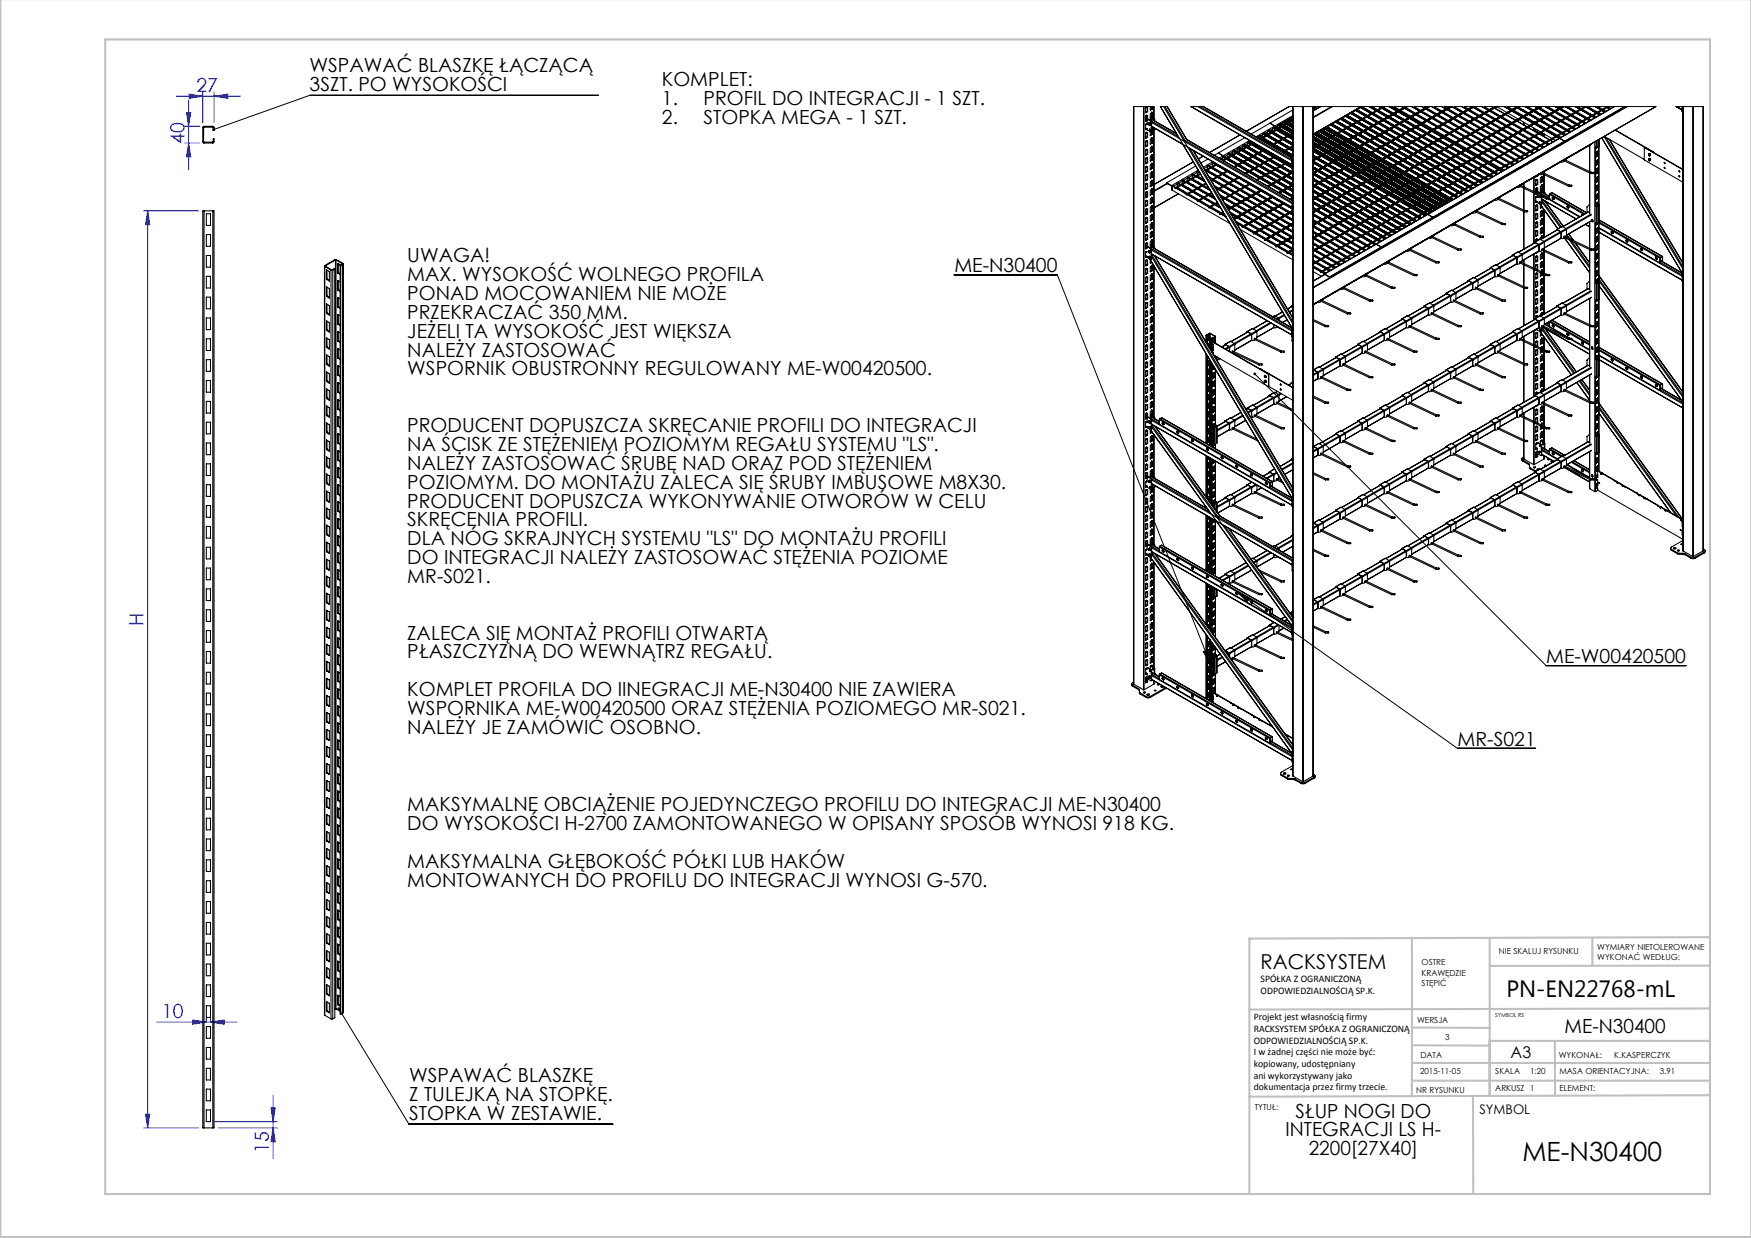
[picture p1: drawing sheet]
<svg xmlns="http://www.w3.org/2000/svg" width="420mm" height="297mm" viewBox="0 0 420 297" stroke-linecap="round" stroke-linejoin="round" font-family="sans-serif">
<defs><g id="words">
<text font-size="6.3" x="365.2" y="278.5">ME-N30400</text>
<text font-size="5.6" x="361.3" y="239.1">PN-EN22768-mL</text>
<text font-size="4.9" x="302.4" y="232.4">RACKSYSTEM</text>
<g font-size="4.7">
<text x="74.3" y="17.3">WSPAWAĆ BLASZKĘ ŁĄCZĄCĄ</text>
<text x="74.3" y="21.8">3SZT. PO WYSOKOŚCI</text>
<text x="158.8" y="20.7">KOMPLET:</text>
<text x="158.8" y="25.2">1.</text>
<text x="158.8" y="29.8">2.</text>
<text x="168.8" y="25.2">PROFIL DO INTEGRACJI - 1 SZT.</text>
<text x="168.8" y="29.8">STOPKA MEGA - 1 SZT.</text>
<text x="97.7" y="62.9">UWAGA!</text>
<text x="228.9" y="65.3">ME-N30400</text>
<text x="97.7" y="67.4">MAX. WYSOKOŚĆ WOLNEGO PROFILA</text>
<text x="97.7" y="72">PONAD MOCOWANIEM NIE MOŻE</text>
<text x="97.7" y="76.5">PRZEKRACZAĆ 350 MM.</text>
<text x="97.7" y="81">JEŻELI TA WYSOKOŚĆ JEST WIĘKSZA</text>
<text x="97.7" y="85.6">NALEŻY ZASTOSOWAĆ</text>
<text x="97.7" y="90.1">WSPORNIK OBUSTRONNY REGULOWANY ME-W00420500.</text>
<text x="97.7" y="103.7">PRODUCENT DOPUSZCZA SKRĘCANIE PROFILI DO INTEGRACJI</text>
<text x="97.7" y="108.2">NA ŚCISK ZE STĘŻENIEM POZIOMYM REGAŁU SYSTEMU &quot;LS&quot;.</text>
<text x="97.7" y="112.7">NALEŻY ZASTOSOWAĆ ŚRUBĘ NAD ORAZ POD STĘŻENIEM</text>
<text x="97.7" y="117.2">POZIOMYM. DO MONTAŻU ZALECA SIĘ ŚRUBY IMBUSOWE M8X30.</text>
<text x="97.7" y="121.8">PRODUCENT DOPUSZCZA WYKONYWANIE OTWORÓW W CELU</text>
<text x="97.7" y="126.3">SKRĘCENIA PROFILI.</text>
<text x="97.7" y="130.8">DLA NÓG SKRAJNYCH SYSTEMU &quot;LS&quot; DO MONTAŻU PROFILI</text>
<text x="97.7" y="135.3">DO INTEGRACJI NALEŻY ZASTOSOWAĆ STĘŻENIA POZIOME</text>
<text x="97.7" y="139.9">MR-S021.</text>
<text x="97.7" y="153.4">ZALECA SIĘ MONTAŻ PROFILI OTWARTĄ</text>
<text x="97.7" y="158">PŁASZCZYZNĄ DO WEWNĄTRZ REGAŁU.</text>
<text x="370.9" y="159">ME-W00420500</text>
<text x="97.7" y="167">KOMPLET PROFILA DO IINEGRACJI ME-N30400 NIE ZAWIERA</text>
<text x="97.7" y="171.6">WSPORNIKA ME-W00420500 ORAZ STĘŻENIA POZIOMEGO MR-S021.</text>
<text x="97.7" y="176.1">NALEŻY JE ZAMÓWIĆ OSOBNO.</text>
<text x="349.6" y="178.9">MR-S021</text>
<text x="97.7" y="194.7">MAKSYMALNE OBCIĄŻENIE POJEDYNCZEGO PROFILU DO INTEGRACJI ME-N30400</text>
<text x="97.7" y="199.2">DO WYSOKOŚCI H-2700 ZAMONTOWANEGO W OPISANY SPOSÓB WYNOSI 918 KG.</text>
<text x="97.7" y="208.2">MAKSYMALNA GŁĘBOKOŚĆ PÓŁKI LUB HAKÓW</text>
<text x="97.7" y="212.8">MONTOWANYCH DO PROFILU DO INTEGRACJI WYNOSI G-570.</text>
<text x="375.3" y="247.8">ME-N30400</text>
<text x="98.2" y="259.7">WSPAWAĆ BLASZKĘ</text>
<text x="98.2" y="264.2">Z TULEJKĄ NA STOPKĘ.</text>
<text x="98.2" y="268.7">STOPKA W ZESTAWIE.</text>
<text x="310.7" y="268.1">SŁUP NOGI DO</text>
<text x="308.4" y="272.6">INTEGRACJI LS H-</text>
<text x="313.9" y="277.1">2200[27X40]</text>
</g>
<g font-size="4.7" fill="#00f">
<text x="47.1" y="22.1">27</text>
<text x="44.2" y="34.5" transform="rotate(-90 44.2 34.5)">40</text>
<text x="34.4" y="150.2" transform="rotate(-90 34.4 150.2)">H</text>
<text x="38.8" y="244.2">10</text>
<text x="64.5" y="276.7" transform="rotate(-90 64.5 276.7)">15</text>
</g>
<text font-size="3.9" x="362.3" y="253.8">A3</text>
<text font-size="3.2" x="354.9" y="267.2">SYMBOL</text>
<g font-size="2.4">
<text x="302.4" y="235.6">SPÓŁKA Z OGRANICZONĄ</text>
<text x="302.4" y="238.4">ODPOWIEDZIALNOŚCIĄ SP.K.</text>
<text x="300.7" y="244.7">Projekt jest własnością firmy</text>
<text x="300.7" y="247.5">RACKSYSTEM SPÓŁKA Z OGRANICZONĄ</text>
<text x="300.7" y="250.3">ODPOWIEDZIALNOŚCIĄ SP.K.</text>
<text x="300.7" y="253.1">I w żadnej części nie może być:</text>
<text x="300.7" y="256">kopiowany, udostępniany</text>
<text x="300.7" y="258.8">ani wykorzystywany jako</text>
<text x="300.7" y="261.6">dokumentacja przez firmy trzecie.</text>
</g>
<g font-size="2">
<text x="383.1" y="227.9">WYMIARY NIETOLEROWANE</text>
<text x="341" y="231.6">OSTRE</text>
<text x="359.5" y="228.9">NIE SKALUJ RYSUNKU</text>
<text x="383.1" y="230.4">WYKONAĆ WEDŁUG:</text>
<text x="341" y="234.1">KRAWĘDZIE</text>
<text x="341" y="236.6">STĘPIĆ</text>
<text x="339.9" y="245.4">WERSJA</text>
<text x="346.6" y="249.5">3</text>
<text x="340.6" y="257.7">2015-11-05</text>
<text x="340.7" y="253.8">DATA</text>
<text x="358.7" y="257.7">SKALA</text>
<text x="367" y="257.7">1:20</text>
<text x="373.9" y="253.8">WYKONAŁ:</text>
<text x="374.1" y="257.7">MASA ORIENTACYJNA:</text>
<text x="387.2" y="253.8">K.KASPERCZYK</text>
<text x="398.1" y="257.7">3.91</text>
<text x="339.7" y="262.3">NR RYSUNKU</text>
<text x="358.7" y="261.7">ARKUSZ 1</text>
<text x="374.1" y="261.7">ELEMENT:</text>
<text x="301" y="266.4">TYTUŁ:</text>
</g>
<text font-size="1.3" x="358.7" y="244">SYMBOL RS</text>
</g></defs>
<path d="M143.6 22.9h-69.4l-22.9 8.2M228.9 65.9h24.7l36.7 93.3M301 89.7l69.8 70h33.6M288.6 156.3l1-.3 .7 3.2zM296.7 142l52.9 37.5h18.7M296.7 142l3 1.5-.6 .8zM81.2 242l16.9 27.7h48.9" fill="none" stroke="#000" stroke-width=".24"/>
<g fill="none" stroke="#00f" stroke-width=".24">
<path d="M42.3 23.1h15.4M44.2 30.3h3.7M44.2 34.3h3.7M44.7 27h1l-.5 3.3zM45.2 24v16.7M45.2 34.3l.5 3.3h-1zM45.3 22.6l3.3 .5-3.3 .5zM48.6 22.1v7.3M51.3 23.1l3.3-.5v1zM51.3 22.1v7.3M34.4 50.6h13.2M35.4 50.6v220"/>
<path d="M35.4 50.6l.5 3.3h-1zM37.5 245.2h19.3M46.2 244.7l3.3 .5-3.3 .5zM49.5 244.2v1.1M50.5 245.2l3.3-.5v1zM50.5 244.2v1.1M34.4 270.6h13.2M34.9 267.3h1l-.5 3.3zM51.4 269.1h15.1M52.3 270.6h14.2M65 265.8h1l-.5 3.3zM65.5 262.7v15.3"/>
<path d="M65.5 270.6l.5 3.3h-1z"/>
</g>
<g fill="none" stroke="#c0c0c0" stroke-width=".5">
<path d="M.1 -.1v296.9h419.9M25.2 9.5h385v276.9h-385zM338.7 225.2v37.8M357.3 225v37.9v-13.2M382 225.4v6.3M410.1 224.8l-110.4 .4v61.2M410.1 231.7h-52.8M338.7 259.3h71.5M338.7 255h71.5M338.7 250.8l18.6 .1M338.7 246.5l18.6 .1M357.3 249.7h52.9"/>
<path d="M373 249.7v13.2M410.1 241.9l-110.4 .3M353.3 262.9l.1 23.5M410.2 262.7l-110.5 .4"/>
</g>
<path d="M51 30.9l-.1 .3 .4-.1-.4 .1a.34 .34 0 0 0 .5 .2 .34 .34 0 0 0 .1-.5 .34 .34 0 0 0-.5 0zM81 241.7a.34 .34 0 0 0 .1 .6 .34 .34 0 0 0 .5-.4 .34 .34 0 0 0-.5-.2l.1 .3zM288.6 156.3l1-.3 .7 3.2zM296.7 142l3 1.5-.6 .8zM300.7 89.5a.34 .34 0 0 0 .1 .5 .34 .34 0 0 0 .5-.3 .34 .34 0 0 0-.5-.3l.2 .3z" fill="#000"/>
<g fill="#00f">
<path d="M51.3 23.1l3.3-.5v1zM45.3 22.6l3.3 .5-3.3 .5z"/>
<path d="M46.2 244.7l3.3 .5-3.3 .5zM50.5 245.2l3.3-.5v1z"/>
<path d="M34.9 267.3h1l-.5 3.3zM35.4 50.6l.5 3.3h-1z"/>
<path d="M65 265.8h1l-.5 3.3zM65.5 270.6l.5 3.3h-1zM44.7 27h1l-.5 3.3zM45.2 34.3l.5 3.3h-1z"/>
</g>
<g fill="none" stroke="#000" stroke-width=".25">
<path d="M48.6 34l.3 .3M48.6 30.6v3.4M48.6 34h.2M48.6 30.6h.2M48.8 34l.1 .1M48.8 30.6v3.4M48.9 30.3l-.3 .3M48.9 30.5l-.1 .1M48.9 30.3v.2M48.9 34.1v.2M48.9 30.5h2.1M48.9 30.3h2.1"/>
<path d="M48.9 34.3h2.1M48.9 34.1h2.1M51 30.5l.1 .1M51 30.3l.3 .3M51 30.3v.2M51 34.1v.2M51.1 34l-.1 .1M51.1 30.6v.7h.2v-.7M51.1 34v-.7h.2v.7M51.1 34h.2M51.1 30.6h.2M51.3 34l-.3 .3"/>
<path d="M271.9 25.6l.1 138.5M274.3 25.6v139.9M274.4 25.6v139.9M274.8 28.4h.1M274.8 28.8h.1M274.8 30.8h.1M274.8 28.8l.2 .1M274.8 28.4l1.3 .7M274.8 30.8l.2 .1M274.8 30v1.1l.4-.2M274.8 34.1v1.1l.5-.2M274.8 38.2v1.1l.5-.3"/>
<path d="M274.8 27.9v1.2l.4-.2M274.8 32v1.2l.5-.3M274.8 36.1v1.2l.5-.3M274.9 38.1h.1M274.9 36.1h.1M274.9 34h.1M274.9 32h.1M274.9 30h.1M274.9 27.9h.1M274.9 28.3l-.1 .1M274.9 28.3l7.7 4.4M274.9 25.7h.1"/>
<path d="M274.9 27.7h.1M274.9 29.8h.1M274.9 31.8h.1M274.9 33.9h.1M274.9 35.9h.1M274.9 37.9h.1M274.9 40h.1M274.9 25.7l.1 .1M274.9 29.8l.1 .1M274.9 37.9l.1 .1M274.9 25.6v.1M274.9 29.7v.1"/>
<path d="M274.9 33.8v.1M274.9 35.8v.1M274.9 39.9v.1M274.9 27.7l.1 .1M274.9 31.8l.1 .1M274.9 35.9l.1 .1M274.9 27.8h.1M275 36h.1M275 31.9h.1M275 27.8h.1M275 27.8v-.2l-.1 .3M275 31.9v-.2l-.1 .3"/>
<path d="M275 36v-.2l-.1 .3M275.1 38l-.1-.2-.1 .3M275.1 33.9l-.1-.1-.1 .2M275.1 29.9l-.1-.2-.1 .3M275.1 25.8l-.1-.2-.2 .3v1.2l.5-.3M275.1 33.9l.2-.1v1.2M275.1 38l.2-.1v1.1M275.1 25.8l.2-.2v1.2M275.1 27.8l.2-.1v.8M275.1 31.9l.2-.1v1.1M275.1 36l.2-.1v1.1M275.1 28.8l.1 .1"/>
<path d="M275.1 28.8v.1M275.1 30.9h.1M275.1 28.8l-.3 .2M275.1 30.9l-.3 .1M275.2 29.8h.1M275.2 30.9v.3l.9 .5M275.2 28.9v.9M275.2 29.8l-.1 .1M275.2 32.9h.1M275.2 36.9l.1 .1M275.2 26.7l.1 .1M275.2 25.7v1"/>
<path d="M275.2 27.7v.8M275.2 31.8v1.1M275.2 33.9v1M275.2 35.9v1M275.2 37.9v1.1M275.2 40v1M275.2 26.7l-.4 .3M275.2 32.9l-.4 .2M275.2 34.9l.1 .1M275.2 34.9l-.4 .2M275.2 36.9l-.4 .3M275.2 39h.1"/>
<path d="M275.2 39l-.4 .2M275.5 29.7l.1 .2M275.5 29.6h.1M275.5 29.6v.1M275.6 29.6l.2 .1M275.6 29.9l.2 .1M275.6 29.6l-.1 .1M275.7 29.6l.1 .1M275.7 29.6h-.1M275.7 28.8h.1M275.8 29.7v.2M275.8 29.7l.1 .1"/>
<path d="M275.8 31l.1 .2M275.8 29.5l-.1 .1M275.8 29.5l.2 .2M275.8 29.5l-.3 .1M275.8 29.9v.1M275.8 29.9l.1 .1M275.9 29.8l-.1 .1M275.9 30h-.1M275.9 25.6v.8l.5-.2M275.9 31.6v.9l.5-.2M275.9 28.1l.9 .6M275.9 28l1 .6"/>
<path d="M276 29.7l-.1 .1M276 29.7l-.1 .3M276.1 29.1v.1M276.1 29.1h.1M276.1 28.6l6 3.4M276.1 28.6l-.4 .2M276.1 28.6l6.1 3.5M276.1 31.6v.1M276.1 29.2v2.4M276.2 31.6l-.1 .1M276.2 30.4l7.5 4.3M276.2 30.3l33.7 19.4"/>
<path d="M276.2 29.1v2.5M276.2 29.1l-.1 .1M276.2 31.6h-.1M276.2 30.9l.6 .3M276.2 31l.1 .1M276.2 29.4l33.7 19.4M276.2 27h.1M276.2 33.1l.1 .1M276.2 35.2h.1M276.2 37.2h.1M276.2 27l.1 .1M276.2 26.9v.1"/>
<path d="M276.2 33v.1M276.2 35.1v.1M276.2 37.1v.1M276.2 39.2v.1M276.2 37.2l.1 .1M276.2 39.3h.1M276.3 39.3h.1M276.3 31.1v.1M276.3 37.2v.1M276.3 35.9l.1 .1M276.3 40h.1M276.3 26.1l.1 .1"/>
<path d="M276.3 25.7v.4M276.3 27.7v.4M276.3 31.8v.4M276.3 33.9v.4M276.3 35.9v.4M276.3 37.9v.5M276.3 40v.4M276.3 31.8l.1 .1M276.3 25.7l.1 .1M276.3 26.1l-.4 .2M276.3 27.7l.1 .1M276.3 28.1l.1 .1"/>
<path d="M276.3 28.1l-.1 .1M276.3 32.2l.1 .1M276.3 32.2l-.4 .2M276.3 33.9h.1M276.3 34.3h.1M276.3 34.3l-.4 .2M276.3 36.3l.1 .1M276.3 36.3l-.4 .2M276.3 38.4l-.4 .2M276.3 37.9l.1 .1M276.3 38.4h.1M276.3 25.6v.1"/>
<path d="M276.3 35.2v.7M276.3 39.3v.7M276.3 37.3v.6M276.3 33.2v.7M276.3 27.1v.6M276.3 31.1v.7M276.3 33.2l.1 .7M276.3 33.2v-.2l-.4 .4v1.2l.5-.3M276.3 37.3l.1 .7M276.3 37.3v-.2l-.4 .4v1.2l.5-.3M276.3 39.3l.1 .7M276.3 39.3v-.2l-.4 .5v1.1l.5-.3"/>
<path d="M276.3 35.2l.1 .8M276.3 35.2v-.2l-.4 .5v1.1l.5-.2M276.3 31.1l.1 .1M276.3 27.1h.1M276.3 27.1v-.2l-.4 .4v1.4M276.4 25.8v.4M276.4 27.8v.4M276.4 31.9v.4M276.4 33.9v.4M276.4 36v.4M276.4 38v.4M276.4 28.2h-.1"/>
<path d="M276.4 25.6v.2M276.4 31.1v.8M276.4 31.1v.1M276.4 27v.8M276.4 27v.1M276.6 30.5l.1 .3M276.8 25.6v2.9M276.8 31.2v27.9M276.8 31.2v28M276.8 28.7l.1 .1M276.9 31.2h-.1M276.9 28.8v.1"/>
<path d="M276.9 30.7v.5M276.9 28.6l.1 .1M276.9 28.6l-.1 .1M277 31.1l-.2 .1M277 28.7v.3M277 30.8v.3M277 28.7l-.1 .1M277 31.1l-.1 .1M278.3 25.6l4.5 7.4M278.4 25.6l31.5 53.1-33.8-19.5M279.1 25.6l31 52.1M279.4 25.6l4.9 8.1 25.8 14.9"/>
<path d="M279.9 25.6l4.7 7.9 25.5 14.7M280 25.6l4.7 7.9 25.4 14.6M285.2 35.5l24.7 14.3M285.4 35.7l24.7 41.5M285.6 25.6l24.3 14M285.7 25.6l24.2 13.9M286.1 36.1l24 40.3M286.2 38.9l-9.4 5.4M286.3 36.2l23.8 40M286.8 39.8l-7 4.1M287.3 25.6l22.6 13M287.9 25.6l22 12.7"/>
<path d="M288.6 37.5l-1.1 .6 1.1-.6M288.6 25.6l21.3 12.3M288.7 25.6l21.2 12.2M289.6 39.8l20.5 11.8M289.6 39.8v.8M289.6 40l-.8 .4M289.6 39.7l20.5 11.9M289.7 39.7l20.4 11.8M289.7 39.7l-.1 .1M289.7 38.1l-1.6 1M290.8 39.1l19.1 10.9M290.8 39.1l19.1 11"/>
<path d="M290.8 39.1v.8M290.8 39.3l-.9 .5M290.9 38.8l-2.2 1.3M291.3 39l-.2 .1M291.5 39.5l-1.1 .6M291.6 39.7l-.9 .5M291.8 39.3l-.2 .1M292 39.5l-.1 .1M292.2 36.7l1.3 .8M292.2 36.7l-.9 .6M293.2 37.7l16.9 9.6M293.2 37.7l16.9 9.7"/>
<path d="M293.2 37.7v.7M293.2 37.9l-.4 .2M293.5 37.5l16.6 9.6M293.5 37.5v.2M293.6 37.5l16.5 9.5M293.6 37.5l16.5 9.4M293.6 37.5h-.1M293.9 38.1l-.6 .3M294 38.3l-.5 .3M294.2 37.9l-.2 .1M294.3 38.2h.1M294.5 37l15.6 9"/>
<path d="M294.5 37l15.6 8.9M294.5 37v.8M294.5 37.2l-.7 .3M294.8 36.8l15.3 8.8M294.8 36.8v.3M294.8 37h-.1M294.9 36.7l15.2 8.9-15.3-8.8M295.1 37.4l-.8 .4M295.2 37.6l-.6 .4M295.4 37.2l-.2 .1M295.6 37.4l-.1 .1M295.7 36.3l14.4 8.2"/>
<path d="M295.7 36.3l14.4 8.3M295.7 36.3v.8M295.7 36.5l-.6 .3M296 36.1l14.1 8.2-.3 .1M296 36.1v.3M296 36.3h-.1M296 36.1l14.1 8.1zM296.3 36.7l-.7 .4M296.4 36.9l-.6 .4M296.6 39.6l-.6 .4M296.6 36.5l-.2 .1M296.7 39.8l-.5 .3"/>
<path d="M296.8 36.7l-.1 .1M296.8 39.5l-.1 .1M296.9 35.6l13.2 7.6M296.9 35.6v.8M296.9 35.8l-.6 .3M297 39.7h-.1M297.2 35.4l12.9 7.5M297.2 35.4v.3M297.2 35.6h-.1M297.2 35.4l12.9 7.4M297.3 35.3l-.1 .1M297.4 32.4l-7.3 4.2"/>
<path d="M297.5 36l-.7 .4M297.6 36.2l-.6 .4M297.8 38.9l-.8 .5M297.8 35.8l-.2 .1M297.9 39.2l-.6 .3M298 36l-.1 .1M298.1 34.9l12 6.9M298.1 34.9v.8M298.1 35.1l-.6 .3M298.1 38.8l-.2 .1M298.2 39h-.1M298.4 34.7l11.7 6.8"/>
<path d="M298.4 34.7v.3M298.4 34.9l-.1 .1M298.4 34.7l11.7 6.7M298.5 34.6l-.1 .1M298.6 33l-6.4 3.7M298.7 35.3l-.7 .4M298.8 35.5l-.6 .4M299 38.2l-.7 .5M299 35.1l-.2 .1M299.1 38.5l-.6 .3M299.2 35.3l-.1 .1M299.3 34.2l10.6 6.1"/>
<path d="M299.3 34.2l10.6 6.2M299.3 34.2v.8M299.3 34.4l-.6 .3M299.3 38.1l-.2 .1M299.4 38.3h-.1M299.6 34l10.5 6.1M299.6 34v.3M299.6 34.2l-.1 .1M299.6 34l10.4 6M299.7 34h-.1M299.7 33.7l-7.3 4.2M299.9 34.6l-.7 .4"/>
<path d="M300 34.8l-.6 .4M300.1 33.9l-.2 .2M300.2 37.5l-.7 .5M300.2 34.4l-.2 .2M300.3 37.8l-.6 .3M300.4 34.6l-.1 .1M300.5 34.1v.2M300.5 37.4l-.2 .1M300.6 34.2l-.2 .1M300.6 37.6h.1M300.9 34.4l-.3 .1M301.4 36.9l-.7 .4"/>
<path d="M301.5 37.1l-.6 .3M301.7 32.8l8.2 4.7M301.7 32.8l8.2 4.8M301.7 32.8l-.1 .2M301.7 39.8l-.8 .4M301.7 36.7l-.2 .1M301.8 36.9h.1M302 32.6l8.1 4.7M302 32.6v.3M302 32.8l-.1 .1M302 39.6l-.2 .1M302.1 32.6l8 4.6"/>
<path d="M302.1 32.6h-.1M302.1 39.8l-.1 .1M302.3 33.2l-.2 .1M302.5 33.4l-.1 .1M302.6 36.2l-.7 .4M302.6 33l-.2 .2M302.7 36.4l-.6 .3M302.8 33.3h-.1M302.9 32.1l7.2 4.1M302.9 32.1l7.2 4.2M302.9 32.1v.8M302.9 32.3l-.6 .4"/>
<path d="M302.9 39.1l-.8 .4M302.9 36l-.2 .1M303 39.3l-.6 .4M303.1 36.2h-.1M303.2 31.9l6.9 4M303.2 31.9v.3M303.2 32.1l-.1 .1M303.2 38.9l-.2 .1M303.3 31.9l6.8 3.9M303.3 31.9h-.1M303.3 35.8l-.2 .1M303.3 39.1l-.1 .1"/>
<path d="M303.5 32.5l-.7 .5M303.5 35.9l-.2 .1M303.7 32.7l-.7 .4M303.8 32.3l-.2 .2M304 32.6h-.1M304.1 31.4l6 3.4M304.1 31.4l6 3.5M304.1 31.4v.8M304.1 31.6l-.6 .4M304.1 38.4l-.8 .4M304.2 38.6l-.6 .4M304.4 31.2l5.7 3.2"/>
<path d="M304.4 31.2l5.7 3.3M304.4 31.2v.3M304.4 31.4l-.1 .1M304.4 38.2l-.2 .1M304.5 31.2l5.6 3.3M304.5 38.4l-.1 .1M304.6 29.6l1.3 .8M304.7 31.8l-.7 .5M304.9 32l-.7 .4M305 34.8l-.2 .1M305 31.6l-.2 .2M305.1 35h.1"/>
<path d="M305.2 31.9h-.1M305.3 30.7l4.8 2.7M305.3 30.7l4.8 2.8M305.3 30.7v.8M305.3 30.9l-.6 .4M305.3 37.7l-.8 .4M305.3 34.6l-.2 .1M305.4 37.9l-.6 .4M305.5 34.8l-.1 .1M305.6 37.5l-.2 .2M305.6 30.5l4.5 2.5M305.6 30.5l4.5 2.6"/>
<path d="M305.6 30.5v.3M305.6 30.7l-.1 .1M305.7 37.7l-.1 .1M305.9 30.4l.1-.1 4.1 2.4M305.9 30.4l4.2 2.4M305.9 30.4v.2M305.9 31.1l-.7 .5M305.9 30.3l4.2 2.4M306 37.3l-.3 .2M306.1 31.4l-.7 .3M306.2 34.1l-.7 .4M306.2 37.5l-.2 .1"/>
<path d="M306.3 30.9l-.3 .2M306.3 34.3l-.6 .4M306.4 31.2h-.1M306.5 30l3.6 2M306.5 30l3.6 2.1M306.5 30v.6M306.5 30.2l-.3 .2M306.5 33.9l-.2 .1M306.5 30.8l-.1 .1M306.7 34.1l-.1 .1M306.7 31h-.1M306.8 40l-.8 .4"/>
<path d="M306.8 29.8l3.3 1.8M306.8 29.8l3.3 1.9M306.8 29.8v.4M306.8 30l-.1 .1M307.1 39.8l-.2 .1M307.1 30.4l-.4 .3M307.1 29.6v.3M307.1 29.6l3 1.6M307.1 29.6l3 1.8M307.1 29.8v.1M307.2 29.6l2.9 1.7M307.2 40h-.1"/>
<path d="M307.3 30.7l-.3 .1M307.4 33.4l-.7 .4M307.5 30.2l-.3 .2M307.5 33.6l-.6 .4M307.6 30.5h-.1M307.7 29.3l2.4 1.4M307.7 29.3v.5M307.7 29.5l-.3 .2M307.7 36.3l-.2 .1M307.7 33.2l-.2 .1M307.8 30.1l-.2 .1M307.8 36.5v.1"/>
<path d="M307.9 33.4l-.1 .1M307.9 30.3h-.1M308 39.3l-.8 .4M308 36.1l-.2 .2M308 29.1l2.1 1.2M308 29.1v.4M308 29.3l-.1 .1M308.1 39.5l-.6 .3M308.1 36.4h-.1M308.3 39.1l-.2 .1M308.3 29.8l-.4 .2M308.3 29l1.8 1"/>
<path d="M308.3 29v.2M308.3 29.2h.1M308.4 28.9l1.7 .9-1.8-.8M308.4 39.3l-.1 .1M308.5 30l-.3 .1M308.6 32.7l-.7 .4M308.7 38.9l-.3 .1M308.7 29.5l-.3 .2M308.7 32.9l-.6 .4M308.8 29.8h-.1M308.9 28.6l1.2 .7M308.9 28.6l1.2 .8"/>
<path d="M308.9 28.6v.5M308.9 28.8l-.3 .2M308.9 35.6l-.7 .5M308.9 39l-.2 .1M309 32.5l-.3 .1M309 29.4l-.2 .1M309 35.8l-.6 .4M309.1 32.7l-.1 .1M309.1 29.6h-.1M309.2 35.4l-.2 .2M309.2 32.3l-.1 .1M309.2 28.4l.9 .5"/>
<path d="M309.2 28.4v.4M309.2 28.6l-.1 .1M309.2 25.6l-10.3 5.9M309.3 35.7h-.1M309.3 32.6h.1M309.5 29.1l-.4 .2M309.5 28.3l.6 .3M309.5 28.3v.2M309.5 28.5h.1M309.6 28.2l.5 .3-.6-.2M309.7 29.3l-.3 .1M309.8 32l-.4 .2"/>
<path d="M309.9 28.9l-.3 .1M309.9 39.4l.1 .2M309.9 39.4v.1M309.9 39.5v1.4l.2 .2-.2 .1M309.9 37.5v1.7M309.9 39.2h.1M309.9 39.2v.2M309.9 39.5l.1 .1M309.9 38.5h.2M309.9 32.2l-.3 .2M310 37.4l-.1 .1M310 37.4l.1 .1"/>
<path d="M310 39.2l.1 .1M310 39.6l.1 .1M310 39.2l-.1 .2M310 29.1h-.1M310.1 39.2h-.2M310.1 28h.1M310.1 28.2l-.3 .1M310.1 37.4h-.2M310.1 37.4h-.1M310.1 37.4h.1M310.1 39.2h.1M310.1 39.2h-.1"/>
<path d="M310.1 39.7h.1M310.1 34.9l-.7 .5M310.1 25.6v160.6M310.1 27.7l-8.8 5.1M310.1 35.2l-.5 .3M310.1 31.8l-.2 .1M310.1 28.7l-.1 .1M310.1 26.4l-10 5.8M312.5 25.6v161.9M312.6 25.6v161.9M314.9 25.6v160.6M315 25.6l-.1 160.6"/>
<path d="M315 32.2l11.5-6.6 30.2 17.4M315 34.2l28.6 16.4M315 37.3l25.8 14.9M315 33.6l29.1 16.7M315 32.8l29.7 17.2M315 35.6l27.3 15.7M315 33.5l29.1 16.8M315 34.9l27.9 16.1M315 36.3l26.7 15.4M315 36.2l26.7 15.5M315 37.7l25.4 14.7M315 37.6l25.5 14.8"/>
<path d="M315 39.1l24.2 14M315 39l24.3 14.1M315 26.2l.3 .2M315 26.1l.4 .3M315 33.1l29.4 17M315 33.1l29.5 17M315 34.5l28.2 16.3M315 34.5l28.3 16.3M315 35.9l27 15.6M315 35.8l27.1 15.7M315 35.6l27.3 15.8M315 25.8l.7 .4"/>
<path d="M315 25.7l.7 .5M315 34.1l28.6 16.5M315 25.8l.6 .4M315 32.2l30.3 17.4M315 25.9h.1M315 32.4h.1M315.1 32.1l30.2 17.5M315.1 26.1l-.1 .1M315.2 35.1l-.2 .1M315.2 25.6v.2M315.3 35.3l-.3 .2 27.4 15.8M315.4 32l30.2 17.4"/>
<path d="M315.4 32.2h-.1M315.4 31.9l30.3 17.5M315.5 38l-.5 .3M315.5 34.9l-.2 .1M315.6 25.6l-.4 .2M315.6 38.3l-.6 .3 24.7 14.3M315.7 35.1l-.2 .1M315.7 31.8l30.2 17.5M315.7 32h-.1M315.7 31.8l30.3 17.4M315.8 31.7l30.2 17.5M315.8 37.9l-.2 .1"/>
<path d="M315.9 34.7l-.3 .1M315.9 38.1h-.1M316 34.9l-.1 .1M316 25.6l-.6 .4M316.2 31.5l30.3 17.5M316.2 31.7l-.2 .1M316.3 25.6l.2 .1M316.3 31.5l30.2 17.4M316.4 34.4l-.4 .2M316.4 25.6l.2 .1M316.5 34.6l-.3 .2M316.6 31.3l30.2 17.4"/>
<path d="M316.6 31.5l-.1 .1M316.6 31.3l30.3 17.4M316.7 37.3l-.8 .5M316.8 34.2l-.3 .1M316.8 37.6l-.6 .3M316.8 25.6l-1.8 1M316.9 34.4l-.2 .1M316.9 31.1l30.2 17.5M316.9 31.3l-.1 .1M316.9 31.1l30.3 17.5M317 31l30.2 17.5M317 37.1l-.2 .2"/>
<path d="M317.1 34l-.3 .1M317.2 37.4h-.2M317.2 34.2l-.1 .1M317.3 37l-.2 .1M317.4 37.2h.1M317.4 30.8l30.3 17.5M317.4 31l-.2 .1M317.5 30.8l30.2 17.4M317.6 33.7l-.4 .2M317.7 33.9l-.2 .2M317.8 30.6l30.2 17.5M317.8 30.8l-.1 .1"/>
<path d="M317.8 30.6l30.3 17.4M317.9 36.7l-.5 .2M318 33.5l-.3 .2M318 36.9l-.3 .1M318.1 33.7l-.2 .1M318.1 30.6l-.1 .1M318.2 39.6l-.8 .4M318.2 30.4l30.2 17.4M318.2 36.4l-.2 .2M318.3 33.3l-.3 .2M318.3 39.8l-.6 .4M318.4 36.7h-.2"/>
<path d="M318.4 33.5l-.1 .1M318.5 39.4l-.2 .1M318.6 36.3l-.3 .1M318.6 39.6l-.1 .1M318.7 36.5h-.1M318.7 25.6l.2 .1M318.8 33l-.4 .2M318.9 25.6h.1M318.9 25.6v.1M318.9 33.2l-.2 .2M319 29.9l30.2 17.5M319 30.1l-.6 .4"/>
<path d="M319 29.9l30.3 17.4M319.1 36l-.4 .2M319.1 25.6l-.2 .1M319.2 32.8l-.3 .2M319.2 36.2l-.3 .1M319.3 33l-.2 .1M319.3 29.7l30.2 17.5M319.3 29.9l-.1 .1M319.3 29.7l30.3 17.4M319.4 25.6l-4.4 2.5M319.4 38.9l-.8 .4M319.4 29.7l30.2 17.4"/>
<path d="M319.4 35.8l-.2 .1M319.5 32.6l-.2 .2M319.5 39.1l-.6 .4M319.6 36h-.2M319.6 32.8l-.1 .1M319.6 25.6l-4.6 2.7M319.7 38.7l-.2 .1M319.8 35.6l-.3 .1M319.8 38.9l-.1 .1M319.9 35.8h-.1M320 38.5l-.2 .1M320 32.3l-.4 .3"/>
<path d="M320.1 38.8h.1M320.1 32.5l-.2 .2M320.2 29.2l30.2 17.5M320.2 29.4l-.6 .4M320.2 29.2l30.3 17.4M320.3 35.3l-.4 .2M320.4 32.1l-.3 .2M320.4 35.5l-.3 .1M320.5 32.3l-.1 .1M320.5 29.2l-.1 .1M320.6 38.2l-.5 .3M320.6 29l30.2 17.4"/>
<path d="M320.6 35.1l-.2 .1M320.7 31.9l-.2 .2M320.7 38.4l-.3 .2M320.8 35.3l-.2 .1M320.8 32.2h-.1M320.9 38l-.2 .1M321 34.9l-.3 .1M321 38.2l-.1 .1M321.1 35.1h-.1M321.2 37.8l-.2 .1M321.4 38l-.1 .1M321.4 28.5l30.2 17.5"/>
<path d="M321.4 28.7l-.6 .4M321.5 28.5l30.2 17.4M321.5 34.6l-.4 .2M321.6 31.4l-.8 .5M321.6 34.8l-.3 .1M321.7 31.6l-.6 .4M321.7 28.5l-.1 .1M321.8 37.5l-.4 .2M321.8 28.3l30.2 17.4M321.8 34.4l-.2 .1M321.9 31.2l-.2 .2M321.9 37.7l-.3 .2"/>
<path d="M322 34.6l-.2 .1M322 31.5h-.1M322.1 37.3l-.2 .2M322.2 34.2l-.3 .1M322.2 37.5l-.1 .1M322.3 34.4l-.1 .1M322.4 37.1l-.2 .1M322.6 37.3l-.1 .1M322.6 27.8l30.2 17.5M322.6 28l-.6 .4M322.7 27.8l30.2 17.4M322.7 33.9l-.4 .2"/>
<path d="M322.8 30.7l-.8 .5M322.8 34.1l-.3 .1M322.9 30.9l-.6 .4M322.9 27.8l-.1 .1M323 36.8l-.4 .2M323 27.6l30.2 17.4M323 33.7l-.2 .1M323.1 30.5l-.2 .2M323.1 37l-.3 .2M323.2 33.9l-.2 .1M323.2 30.8h-.1M323.3 39.8l-.5 .2"/>
<path d="M323.3 36.6l-.2 .2M323.4 33.5l-.3 .1M323.4 40l-.3 .1M323.5 36.8l-.2 .1M323.5 33.7l-.1 .1M323.6 39.5l-.2 .2M323.6 36.4l-.2 .2M323.7 39.8h-.1M323.8 36.6l-.1 .1M323.8 27.1l30.2 17.5M323.8 27.3l-.6 .4M323.9 27.1l30.2 17.4"/>
<path d="M323.9 39.4l-.2 .1M324 30l-.8 .5M324.1 39.6h-.1M324.1 30.3l-.6 .3M324.1 26.9l30.2 17.5M324.1 27.1l-.1 .1M324.2 26.9l30.2 17.5M324.2 36.1l-.4 .2M324.2 33l-.7 .4M324.3 29.9l-.2 .1M324.3 36.3l-.3 .2M324.4 33.2l-.7 .4"/>
<path d="M324.4 30.1h-.1M324.5 39.1l-.4 .2M324.5 35.9l-.2 .2M324.6 32.8l-.3 .1M324.6 39.3l-.3 .1M324.7 36.1l-.2 .1M324.7 33l-.1 .1M324.8 38.9l-.2 .1M324.8 35.7l-.2 .2M324.9 39.1h-.1M325 35.9l-.1 .1M325 26.4l30.2 17.5"/>
<path d="M325 26.6l-.7 .4M325.1 26.4l30.2 17.5M325.1 38.7l-.2 .1M325.2 29.3l-.8 .5M325.3 38.9h-.1M325.3 29.6l-.6 .3M325.3 26.3l30.2 17.4M325.3 26.4l-.1 .1M325.4 26.2l30.2 17.5M325.4 35.4l-.4 .3M325.4 32.3l-.7 .4M325.5 29.2l-.2 .1"/>
<path d="M325.5 35.6l-.3 .2M325.6 32.5l-.7 .4M325.6 29.4h-.1M325.7 38.4l-.4 .2M325.7 35.2l-.2 .2M325.8 32.1l-.3 .1M325.8 38.6l-.3 .1M325.9 35.4l-.2 .1M325.9 32.3l-.1 .1M326 38.2l-.2 .1M326 35l-.2 .2M326.1 38.4l-.1 .1"/>
<path d="M326.2 35.3h-.1M326.2 25.7l30.2 17.5M326.2 25.9l-.7 .4M326.3 25.7l30.2 17.5M326.3 38l-.2 .1M326.4 28.6l-.8 .5M326.4 25.6l-11.4 6.6M326.5 38.2h-.1M326.5 28.9l-.6 .3M326.5 25.7l-.1 .1M326.7 31.6l-.8 .4M326.7 25.6l30.1 17.4"/>
<path d="M326.7 28.5l-.2 .1M326.8 31.8l-.7 .4M326.8 28.7h-.1M326.8 25.6h-.1M326.9 37.7l-.4 .2M326.9 34.5l-.7 .5M327 31.4l-.3 .1M327 37.9l-.3 .1M327.1 34.7l-.7 .4M327.1 31.6l-.1 .1M327.2 37.5l-.2 .1M327.3 34.3l-.3 .2"/>
<path d="M327.3 37.7l-.1 .1M327.4 34.6h-.1M327.5 37.3l-.2 .1M327.6 28l-.8 .4M327.7 37.5l-.1 .1M327.7 28.2l-.7 .4M327.9 30.9l-.8 .4M327.9 27.8l-.2 .1M328 31.1l-.6 .4M328 28h-.1M328.1 37l-.4 .2M328.1 33.8l-.7 .5"/>
<path d="M328.2 30.7l-.3 .1M328.2 37.2l-.3 .2M328.3 34.1l-.7 .3M328.3 25.6l29.3 16.9M328.3 30.9l-.1 .1M328.3 39.9l-.4 .2M328.4 36.8l-.2 .1M328.4 25.6l29.3 16.9M328.5 33.6l-.3 .2M328.5 37l-.1 .1M328.6 33.9h-.1M328.7 39.7l-.3 .2"/>
<path d="M328.7 36.6l-.2 .1M328.8 27.3l-.8 .4M328.8 39.9l-.1 .1M328.9 36.8l-.1 .1M328.9 27.5l-.7 .4M328.9 25.6l29 16.7M329 39.5l-.2 .2M329.1 30.2l-.8 .4M329.1 25.6l28.9 16.7M329.1 27.1l-.2 .1M329.1 39.7l-.1 .1M329.2 30.4l-.6 .4"/>
<path d="M329.2 27.3h-.1M329.3 33.1l-.7 .5M329.4 30l-.2 .1M329.5 33.4l-.7 .3M329.5 30.2l-.1 .1M329.5 39.2l-.3 .3M329.6 36.1l-.7 .4M329.7 33l-.3 .1M329.7 39.4l-.3 .2M329.7 36.3l-.6 .4M329.8 33.2h-.1M329.9 39l-.3 .2"/>
<path d="M329.9 35.9l-.2 .1M330 26.6l-.8 .4M330 39.2l-.1 .1M330.1 36.1l-.1 .1M330.1 26.8l-.7 .4M330.2 38.8l-.2 .2M330.3 29.5l-.8 .5M330.3 26.4l-.2 .1M330.3 39.1h-.1M330.4 29.7l-.7 .4M330.4 26.6l-.1 .1M330.5 32.4l-.7 .5"/>
<path d="M330.6 29.3l-.2 .2M330.7 32.7l-.7 .3M330.7 25.6l28.1 16.2M330.7 29.5l-.1 .1M330.8 38.5l-.4 .3M330.8 35.4l-.7 .4M330.8 25.6l28.1 16.2M330.9 32.3l-.3 .1M330.9 38.7l-.3 .2M330.9 35.6l-.6 .4M331 32.5h-.1M331.1 38.3l-.3 .2"/>
<path d="M331.1 35.2l-.2 .1M331.2 25.9l-.8 .4M331.2 38.5l-.1 .1M331.3 35.4l-.1 .1M331.3 26.1l-.7 .4M331.3 25.6l27.9 16M331.4 38.1l-.2 .2M331.5 28.8l-.8 .5M331.5 25.6l27.7 16M331.5 25.7l-.2 .1M331.5 38.4h.1M331.6 29l-.7 .4"/>
<path d="M331.6 25.9l-.1 .1M331.7 25.6h-.1M331.7 31.8l-.7 .4M331.8 28.6l-.2 .2M331.9 32l-.7 .3M331.9 28.8l-.1 .1M332 34.7l-.7 .4M332.1 31.6l-.3 .1M332.1 34.9l-.6 .4M332.2 31.8h-.1M332.2 25.6l-.4 .2M332.3 37.6l-.7 .5"/>
<path d="M332.3 34.5l-.2 .1M332.4 37.8l-.6 .4M332.5 34.7l-.1 .1M332.6 37.4l-.2 .2M332.7 28.1l-.8 .5M332.8 37.7h-.1M332.8 28.3l-.7 .4M332.9 31.1l-.7 .4M333 27.9l-.2 .2M333.1 31.3l-.7 .4M333.1 25.6l26.9 15.5M333.1 28.2h-.1"/>
<path d="M333.2 34l-.7 .4M333.2 25.6l26.9 15.5M333.3 30.9l-.3 .1M333.4 34.2l-.7 .4M333.4 31.1h-.1M333.5 36.9l-.7 .5M333.5 33.8l-.2 .1M333.6 37.2l-.6 .3M333.7 34l-.1 .1M333.7 25.6l26.7 15.3M333.8 39.9l-.3 .1M333.8 36.8l-.2 .1"/>
<path d="M333.9 27.4l-.8 .5M333.9 25.6l26.5 15.3M334 37h-.1M334 27.6l-.7 .4M334.1 39.7l-.2 .1M334.1 30.4l-.7 .4M334.2 27.2l-.2 .2M334.2 39.9l-.1 .1M334.3 30.6l-.7 .4M334.3 27.5h-.1M334.4 25.6l1.3 .7M334.4 33.3l-.7 .4"/>
<path d="M334.5 30.2l-.3 .1M334.6 33.5l-.7 .4M334.6 30.4l-.1 .1M334.7 36.2l-.7 .5M334.7 33.1l-.2 .1M334.8 36.5l-.6 .3M334.9 33.3l-.1 .1M335 39.2l-.8 .4M335 36.1l-.2 .1M335.1 26.7l-.8 .5M335.1 39.4l-.6 .4M335.2 36.3h-.1"/>
<path d="M335.2 26.9l-.7 .4M335.3 39l-.2 .1M335.3 29.7l-.7 .4M335.4 26.5l-.2 .2M335.4 39.2l-.1 .1M335.5 29.9l-.7 .4M335.5 26.8h-.1M335.6 32.6l-.8 .5M335.7 29.5l-.3 .1M335.8 32.8l-.7 .4M335.8 29.7l-.1 .1M335.9 35.5l-.7 .5"/>
<path d="M335.9 32.4l-.2 .2M336 26.5l2.4 1.4M336 35.8l-.6 .3M336.1 32.6l-.1 .1M336.1 25.6l25.5 14.6M336.2 38.5l-.8 .4M336.2 35.4l-.2 .1M336.3 25.6l25.3 14.6M336.3 38.7l-.6 .4M336.4 35.6h-.1M336.5 38.3l-.2 .1M336.5 29l-.7 .4"/>
<path d="M336.6 25.9l-1.1 .6M336.6 38.5l-.1 .1M336.7 29.2l-.7 .4M336.7 26.1l-1 .5M336.8 25.6l.1 .1M336.8 31.9l-.8 .5M336.9 28.8l-.3 .1M337 32.1l-.7 .4M337 29l-.1 .1M337.1 25.6l-.4 .2M337.1 34.9l-.7 .4M337.2 31.7l-.3 .2"/>
<path d="M337.2 25.8l2.4 1.4M337.2 35.1l-.6 .3M337.3 31.9l-.1 .1M337.4 37.8l-.8 .4M337.4 34.7l-.2 .1M337.5 38l-.6 .4M337.6 34.9h-.1M337.6 25.6l-.7 .3M337.7 37.6l-.2 .1M337.8 28.3l-.8 .4M337.8 37.8l-.1 .1M337.9 28.5l-.7 .4"/>
<path d="M338 31.2l-.8 .5M338.1 28.1l-.3 .1M338.2 31.4l-.7 .4M338.2 28.3l-.1 .1M338.3 34.2l-.8 .4M338.4 31l-.3 .2M338.4 34.4l-.6 .4M338.5 31.3h-.1M338.5 25.6l24.3 13.9M338.6 37.1l-.8 .4M338.6 34l-.2 .1M338.7 28l2.4 1.5"/>
<path d="M338.7 25.6l24.1 13.9M338.7 37.3l-.6 .4M338.8 34.2h-.1M338.9 36.9l-.2 .1M339 37.1l-.1 .1M339.2 25.6l1.6 .9M339.2 39.9l-.2 .1M339.2 30.5l-.8 .5M339.3 27.4l-1.1 .6M339.4 30.7l-.7 .4M339.4 27.6l-1 .6M339.5 33.5l-.8 .4"/>
<path d="M339.6 30.3l-.3 .2M339.6 33.7l-.6 .4M339.7 30.6h-.1M339.8 36.4l-.7 .4M339.8 33.3l-.2 .1M339.9 27.4l2.4 1.4M339.9 36.6l-.6 .4M340 33.5l-.1 .1M340.1 39.3l-.8 .5M340.1 36.2l-.2 .1M340.2 39.6l-.6 .3M340.2 36.4l-.1 .1"/>
<path d="M340.4 39.2l-.2 .1M340.4 29.8l-.7 .5M340.5 26.7l-1.1 .6M340.5 39.4h-.1M340.6 30l-.7 .4M340.6 26.9l-1 .6M340.7 32.8l-.8 .4M340.8 29.6l-.3 .2M340.8 33l-.6 .4M340.9 29.9h-.1M340.9 25.6l23.1 13.3M341 35.7l-.8 .5"/>
<path d="M341 32.6l-.2 .1M341.1 26.7l2.4 1.4M341.1 25.6l22.9 13.2M341.1 35.9l-.6 .4M341.2 32.8l-.1 .1M341.3 38.7l-.8 .4M341.3 35.5l-.2 .2M341.4 29.6l2.4 1.4M341.4 38.9l-.6 .3M341.4 35.7v.1M341.6 25.6l.4 .2M341.6 38.5l-.2 .1"/>
<path d="M341.7 26l-1.1 .7M341.7 38.7h-.1M341.8 26.2l-1 .6M341.9 32.1l-.8 .4M342 29l-1.1 .6M342 32.3l-.6 .4M342.1 29.2l-1 .5M342.2 35l-.8 .5M342.2 31.9l-.2 .1M342.3 26l2.4 1.4M342.3 35.2l-.6 .4M342.4 32.1l-.1 .1"/>
<path d="M342.5 25.6l-.7 .4M342.5 38l-.8 .4M342.5 34.8l-.2 .2M342.6 28.9l2.4 1.4M342.6 38.2l-.6 .3M342.7 35.1h-.1M342.8 37.8l-.2 .1M342.9 38h-.1M343 25.6l-1 .5M343.1 31.4l-.8 .4M343.2 28.3l-1.1 .6M343.3 31.6l-.7 .4"/>
<path d="M343.3 28.5l-1 .5M343.4 25.6l21.8 12.6M343.4 34.3l-.8 .5M343.4 31.2l-.2 .1M343.5 25.6l21.7 12.5M343.5 34.5l-.6 .4M343.6 31.4l-.1 .1M343.7 37.3l-.8 .4M343.7 34.1l-.2 .2M343.8 28.2l2.4 1.4M343.8 37.5l-.6 .4M343.9 34.4h-.1"/>
<path d="M344 25.6l1.9 1.1M344 37.1l-.2 .1M344 31.1l2.5 1.5M344.1 37.3l-.1 .1M344.4 27.6l-1.1 .6M344.5 27.8l-1 .5M344.6 33.6l-.8 .5M344.6 30.5l-1.1 .6M344.7 33.8l-.6 .4M344.8 30.7l-1 .6M344.9 36.6l-.8 .4M344.9 33.4l-.2 .2"/>
<path d="M345 27.5l2.4 1.4M345 36.8l-.6 .4M345.1 33.7h-.1M345.2 39.5l-.8 .4M345.2 36.4l-.2 .1M345.2 30.5l2.5 1.4M345.3 39.7l-.6 .4M345.3 36.6l-.1 .1M345.5 39.3l-.2 .2M345.6 26.9l-1.1 .6M345.6 39.5l-.1 .1M345.7 27.1l-1 .6"/>
<path d="M345.8 25.6l20.6 11.9M345.8 32.9l-.8 .5M345.8 29.8l-1.1 .7M345.9 25.6l20.5 11.8M345.9 33.2l-.6 .3M346 30l-1 .6M346.1 35.9l-.8 .4M346.1 32.8l-.2 .1M346.2 26.8l2.4 1.4M346.2 36.1l-.6 .4M346.3 33h-.1M346.4 38.8l-.8 .5"/>
<path d="M346.4 25.6l.7 .4M346.4 35.7l-.2 .1M346.4 29.8l2.5 1.4M346.5 39l-.7 .4M346.5 35.9l-.1 .1M346.7 38.6l-.2 .2M346.7 32.7l2.5 1.4M346.8 26.2l-1.1 .6M346.8 38.8l-.1 .1M346.9 26.4l-1 .6M347.1 29.1l-1.2 .7M347.2 29.3l-1 .6"/>
<path d="M347.3 35.2l-.8 .4M347.3 32.1l-1.1 .6M347.4 26.1l2.4 1.4M347.4 35.4l-.6 .4M347.5 32.3l-1 .5M347.6 38.1l-.8 .5M347.6 35l-.2 .1M347.6 29.1l2.5 1.4M347.7 38.3l-.7 .4M347.7 35.2l-.1 .1M347.8 25.6l-.9 .5M347.9 37.9l-.2 .2"/>
<path d="M347.9 32l2.5 1.4M348 38.2h-.1M348.1 25.7l-1 .6M348.2 25.6l19.4 11.2M348.3 28.4l-1.2 .7M348.3 25.6l19.3 11.1M348.3 25.6h.1M348.4 28.6l-1 .6M348.5 34.5l-.8 .4M348.5 31.4l-1.1 .6M348.6 34.7l-.6 .4M348.7 31.6l-1 .5"/>
<path d="M348.8 37.4l-.8 .5M348.8 25.6l2.2 1.2M348.8 34.3l-.2 .1M348.8 28.4l2.5 1.4M348.9 37.6l-.7 .4M348.9 34.5l-.1 .1M349.1 37.2l-.2 .2M349.1 31.3l2.5 1.4M349.2 37.5h-.1M349.4 34.2l2.4 1.5M349.5 27.7l-1.2 .7M349.6 27.9l-1 .6"/>
<path d="M349.7 30.7l-1.1 .6M349.9 30.9l-1 .6M350 36.7l-.8 .5M350 33.6l-1.1 .6M350 27.7l2.5 1.4M350.1 36.9l-.7 .4M350.1 33.8l-.9 .6M350.3 39.7l-.8 .4M350.3 36.5l-.2 .2M350.3 30.6l2.5 1.4M350.4 39.9l-.7 .4M350.4 36.8h-.1"/>
<path d="M350.6 25.6l18.2 10.5M350.6 39.5l-.2 .1M350.6 33.6l2.5 1.4M350.7 27l-1.1 .7M350.7 25.6l18.1 10.5M350.7 39.7l-.1 .1M350.8 27.3l-1 .5M350.9 30l-1.1 .6M351.1 30.2l-1 .6M351.2 36l-.8 .5M351.2 25.6l1 .5M351.2 32.9l-1.1 .7"/>
<path d="M351.3 27l2.4 1.4M351.3 36.3l-.7 .3M351.3 33.1l-.9 .6M351.5 39l-.8 .4M351.5 35.9l-.2 .1M351.5 29.9l2.5 1.4M351.6 39.2l-.7 .4M351.6 36.1h-.1M351.8 38.8l-.2 .1M351.8 32.9l2.5 1.4M351.9 26.3l-1.1 .7M351.9 39l-.1 .1"/>
<path d="M352 26.6l-1 .5M352.1 35.8l2.4 1.4M352.1 29.3l-1.1 .6M352.3 29.5l-1 .6M352.4 32.2l-1.1 .7M352.5 26.3l2.4 1.4M352.5 32.4l-.9 .6M352.7 38.3l-.8 .4M352.7 35.2l-1.1 .6M352.7 29.2l2.5 1.4M352.8 38.5l-.7 .4M352.8 35.4l-.9 .5"/>
<path d="M353 25.6l17 9.8M353 38.1l-.2 .1M353 32.2l2.5 1.4M353.1 25.6l-1.1 .7M353.1 25.6l16.9 9.7M353.1 38.3l-.1 .1M353.2 25.9l-1 .5M353.2 25.6h.1M353.3 35.1l2.4 1.4M353.3 28.6l-1.1 .6M353.5 28.8l-1 .6M353.6 31.5l-1.1 .7"/>
<path d="M353.7 25.6l2.4 1.4M353.7 25.6l-.3 .1M353.8 31.7l-1 .6M353.9 37.6l-.8 .4M353.9 34.5l-1.1 .6M353.9 28.5l2.5 1.4M354 37.8l-.7 .4M354 34.7l-.9 .5M354.2 37.4l-.2 .1M354.2 31.5l2.5 1.4M354.3 37.6l-.1 .1M354.5 34.4l2.4 1.4"/>
<path d="M354.5 27.9l-1.1 .6M354.7 28.1l-1 .6M354.8 37.4l2.4 1.4M354.8 30.8l-1.1 .7M355 31l-1 .6M355.1 33.8l-1.1 .6M355.1 27.8l2.5 1.4M355.2 34l-.9 .6M355.4 39.8l-.8 .5M355.4 25.6l15.8 9.1M355.4 36.7l-1.1 .6M355.4 30.8l2.5 1.4"/>
<path d="M355.5 25.6l15.7 9M355.5 36.9l-1 .6M355.7 39.7l-.2 .1M355.7 33.7l2.4 1.4M355.7 27.2l-1.1 .6M355.8 39.9h-.1M355.9 27.4l-1 .6M356 36.7l2.4 1.4M356 25.6l1.3 .7M356 30.1l-1.1 .7M356.2 30.4l-1 .5M356.3 33.1l-1.1 .6"/>
<path d="M356.3 27.1l2.5 1.5M356.4 33.3l-.9 .6M356.6 39.1l-.8 .5M356.6 36l-1.1 .7M356.6 30.1l2.5 1.4M356.7 39.4l-.7 .3M356.7 36.2l-1 .6M356.9 39l-.2 .1M356.9 33l2.4 1.4M356.9 26.5l-1.1 .6M357 39.2h-.1M357.1 26.7l-1 .6"/>
<path d="M357.2 36l2.4 1.4M357.2 29.4l-1.1 .7M357.4 29.7l-1 .5M357.5 38.9l2.4 1.4M357.5 32.4l-1.1 .6M357.5 26.5l2.5 1.4M357.6 32.6l-.9 .6M357.8 25.6l14.6 8.4M357.8 35.3l-1.1 .7M357.8 29.4l2.5 1.4M357.9 25.6l14.5 8.4M357.9 35.5l-1 .6"/>
<path d="M358.1 38.3l-1.1 .6M358.1 32.3l2.4 1.4M358.2 25.8l-1.2 .7M358.2 38.5l-1 .5M358.3 26l-1 .6M358.4 35.3l2.4 1.4M358.4 28.8l-1.1 .6M358.6 29l-1 .5M358.6 25.6l-.4 .2M358.7 38.2l2.4 1.4M358.7 31.7l-1.1 .6M358.8 31.9l-.9 .6"/>
<path d="M359 34.6l-1.1 .7M359 28.7l2.5 1.4M359 25.6l2.5 1.4M359.1 25.6l-.6 .3M359.1 34.8l-1 .6M359.3 37.6l-1.1 .6M359.3 31.6l2.4 1.4M359.4 37.8l-1 .6M359.6 34.6l2.4 1.4M359.6 28.1l-1.1 .6M359.8 28.3l-1 .5M359.9 37.5l2.4 1.4"/>
<path d="M359.9 31l-1.1 .6M360 31.2l-.9 .6M360.2 33.9l-1.1 .7M360.2 28l2.5 1.4M360.3 34.2l-1 .5M360.5 36.9l-1.1 .6M360.5 30.9l2.5 1.4M360.6 37.1l-1 .6M360.7 25.6l13.2 7.5M360.8 39.8l-1.1 .7M360.8 33.9l2.4 1.4M360.8 27.4l-1.1 .6"/>
<path d="M360.9 25.6l13 7.5M361 25.6l13 7.5M361 27.6l-1 .5M361.1 36.8l2.4 1.4M361.1 25.6l12.9 7.4M361.1 30.3l-1.1 .6M361.2 30.5l-.9 .6M361.4 39.8l.6 .3M361.4 33.2l-1.1 .7M361.5 33.5l-1 .5M361.6 25.6l1.2 .6M361.7 36.2l-1.1 .6"/>
<path d="M361.7 30.2l2.5 1.5M361.7 27.1l2.5 1.5M361.8 36.4l-1 .6M362 39.1l-1.1 .7M362 33.2l2.4 1.4M362.1 39.3l-1 .6M362.3 36.1l2.4 1.4M362.3 26.5l-1.4 .8M362.3 29.6l-1.1 .6M362.4 26.5h.2M362.4 26.7l-1.2 .8M362.4 29.8l-.9 .6"/>
<path d="M362.6 39.1l.6 .3M362.6 32.5l-1.1 .7M362.7 32.8l-.9 .5M362.8 39.5v.2M362.8 39.5v.1M362.8 39.5h.1M362.9 35.5l-1.1 .6M362.9 29.6l2.5 1.4M363 35.7l-1 .6M363 26.4l2.5 1.4M363.2 38.4l-1.1 .7M363.2 32.5l2.4 1.4"/>
<path d="M363.3 38.6l-1 .6M363.4 25.6l11.8 6.9M363.5 35.4l2.4 1.4M363.5 25.6l11.7 6.7M363.5 28.9l-1.1 .7M363.6 25.6l11.7 6.7M363.6 25.8l-1.1 .6M363.7 29.1l-1 .6M363.8 26l-1 .5M363.8 38.4l.6 .3M363.8 31.9l-1.1 .6M363.9 32.1l-.9 .5"/>
<path d="M364 25.6l-.2 .1M364 38.9v.1M364 38.8v.1M364.1 34.8l-1.1 .6M364.2 35l-1 .6M364.2 25.7l2.5 1.4M364.4 37.7l-1.1 .7M364.4 31.8l2.4 1.4M364.4 28.7l2.4 1.4M364.5 25.6l-.5 .2M364.5 37.9l-1 .6M364.7 34.7l2.4 1.4"/>
<path d="M365 37.7l.6 .3M365 28.1l-1.4 .8M365 31.2l-1.1 .6M365.1 28l.2 .1M365.1 28.3l-1.2 .7M365.1 31.4l-.9 .5M365.2 38.2v.1M365.2 38.1v.1M365.3 34.1l-1.1 .6M365.4 34.3l-1 .6M365.5 26.4v.3M365.5 29.3v.7"/>
<path d="M365.5 32.4v.3M365.5 33.8v.2M365.5 35.2v.3M365.5 36.6v.3M365.5 38v.1M365.5 31.2v.1M365.6 37l-1.1 .7M365.6 31.1l2.4 1.4M365.7 37.3l-1 .5M365.7 27.9l2.4 1.4M365.8 25.6l10.6 6.2M365.9 34l2.4 1.5"/>
<path d="M365.9 25.6l10.5 6M366 25.6l10.5 6M366.2 37l.6 .3M366.2 30.5l-1.1 .6M366.3 27.3l-1.1 .6M366.3 30.7l-.9 .5M366.4 37.5v.1M366.4 25.6l1.5 .8M366.4 37.4v.1M366.4 27.5l-.9 .6M366.5 33.4l-1.1 .6M366.6 33.6l-1 .6"/>
<path d="M366.8 36.3l-1.1 .7M366.9 36.6l-1 .5M366.9 27.2l2.5 1.5M367.1 33.4l2.4 1.4M367.1 30.2l2.4 1.5M367.4 36.3l.6 .3M367.5 26.6l-1 .6M367.6 36.8v.1M367.6 36.7v.1M367.6 26.8l-.9 .6M367.7 29.6l-1.4 .8M367.7 32.7l-1.1 .6"/>
<path d="M367.8 29.6h.1M367.8 29.8l-1.2 .8M367.8 32.9l-1 .6M367.8 26.4h.1M367.8 27.8v.2M367.8 29.2v.3M367.8 30.7v.6M367.8 32.4v.2M367.8 33.8v.3M367.8 35.2v.3M367.8 36.6v.1M368 35.6l-1.1 .7"/>
<path d="M368 26.6v.1M368 27.9v.2M368 29.3v.1M368 30.8v.6M368 32.5h.1M368 33.9v.3M368 35.3v.2M368.1 35.9l-1 .5M368.1 26.6l2.5 1.4M368.2 25.6l9.4 5.5M368.3 32.7l2.4 1.4M368.3 25.6l9.3 5.4"/>
<path d="M368.4 35.7v.1M368.4 29.8v-.3l2.4 1.4M368.4 34.1v.2l.1-.1M368.4 28.1h.1M368.4 25.6l9.3 5.3M368.4 31v.6M368.5 34.1l-.1 .1M368.5 26.8l-.1 .2M368.5 26.8h.1M368.5 32.9h.1M368.5 32.9l.1 .1M368.5 26.8l.1 .1"/>
<path d="M368.6 35.6l.6 .4M368.6 32.8l-.2 .2M368.6 26.8v.1M368.6 32.8v.2M368.6 33h.1M368.6 26.9h.1M368.6 33l.1-.1v.3M368.7 25.9l-1 .6M368.7 25.6v.2M368.7 26.9v.3M368.7 29.7v.2M368.7 31.2v.6"/>
<path d="M368.7 35.7v.3M368.7 29.9h.1M368.8 36.1v.1M368.8 25.6l.3 .1M368.8 29.9v.1M368.8 27v.2M368.8 29.7v.2M368.8 31.3v.6M368.8 33v.3M368.8 35.7v.5M368.8 26.1l-.9 .6M368.9 32l-1.1 .7"/>
<path d="M369 28.9l-1.1 .6M369 32.2l-1 .6M369.1 29.1l-.9 .5M369.2 35l-1.1 .6M369.3 35.2l-1 .5M369.3 25.9l2.5 1.4M369.3 25.6l-.4 .2-.1-.2M369.5 27.3v.2l.1-.1M369.5 28.9v.1M369.5 33.3v.3M369.5 34.7v.1M369.6 27.4h-.1"/>
<path d="M369.6 28.8l2.4 1.4M369.7 33.4l-.2 .2M369.7 30.3l-.2 .1M369.7 26.1l-.1 .2M369.7 30.3h.1M369.7 33.5l-.2 .1M369.8 34.9l.6 .4M369.8 31.8l2.4 1.4M369.8 32.2l.1 .1M369.8 32.1v.1M369.8 32.2h.1M369.8 25.6l-.7 .4"/>
<path d="M369.8 28.9v.3M369.8 35v.2M369.8 34.9v.1M369.9 30.3v.3M369.9 26.2v.2M369.9 32.2v.3M369.9 32.2v.1M369.9 32.2v-.1l-.2 .3M369.9 32.3l.1 .2M369.9 29v.2M369.9 35v.3M369.9 35h.1"/>
<path d="M370 30.4l-.1 .3M370 26.2v.3M370 35.4v.1M370 35.3v.1M370 35.3v.2M370.2 28.2l-1.1 .6M370.3 26.4l.1 .3M370.3 29.2l.1 .3M370.3 30.6l.1 .3M370.3 32.1l.1 .6M370.3 33.8l.1 .3M370.3 35.2v.1"/>
<path d="M370.3 28.4l-.9 .5M370.4 34.3l-1.1 .6M370.4 31.2l-1.4 .8M370.5 31.1l.1 .1M370.5 34.5l-1 .5M370.5 31.4l-1.3 .7M370.6 25.6l8.2 4.7M370.8 25.6l8.1 4.6M370.8 28.1l2.4 1.4M371 34.2l.6 .4M371.1 31l2.4 1.5M371.2 34.7v.1"/>
<path d="M371.2 25.6l1.8 1M371.2 34.6v.1M371.2 34.6v.2M371.4 27.5l-1.1 .6v-.3M371.5 27.7l-.9 .5M371.6 33.6l-1.1 .6M371.7 30.4l-1.1 .6M371.7 33.8l-1 .6M371.8 30.6l-1 .6M372 27.4l2.4 1.4M372.3 30.4l2.4 1.4M372.4 34v.1"/>
<path d="M372.4 34h.1M372.5 33.4l.6 .3M372.6 26.8l-1.1 .6M372.7 27l-.9 .5M372.9 29.7l-1.1 .6M373 25.6l7.1 3.9M373 29.9l-.9 .6M373 25.6l7 4M373.1 32.7l-1.4 .8M373.2 32.7h.1M373.2 25.6l6.9 3.9M373.2 32.9l-1.3 .8"/>
<path d="M373.2 26.7l2.4 1.4M373.5 29.7l2.4 1.4M373.6 25.6l.6 .3M373.8 32.6l.6 .4M373.8 26.1l-1.1 .6M373.9 33.1v.2M373.9 33.1h.1M373.9 26.3l-.9 .5M374 33.1l-.1 .1M374 33.2h.1M374 33.2l-31.6 18.2M374 33v.1"/>
<path d="M374 33v.2M374.1 29l-1.1 .6M374.1 33.2l1.2 .8-31.6 18.2M374.1 33.2l-31.6 18.2M374.1 33.2l1.2 .6M374.1 33.2h.1M374.2 29.2l-.9 .6M374.4 32l-1.1 .6M374.4 26l2.4 1.4M374.4 38.7l.2 .1M374.4 38.7h.1M374.4 38.7l.1 .1"/>
<path d="M374.5 38.7v.1M374.5 38.8l-4.1 2.3M374.5 32.2l-1 .5M374.7 29l2.4 1.4M374.7 25.6l-.8 .4M375 31.9l.6 .4M375.1 25.6l-.9 .5M375.3 32.3l-.1 .2M375.3 38.6l-.5 .3-.3-.1M375.3 28.3l-1.1 .6M375.3 33.8v.2M375.4 25.6l5.8 3.3"/>
<path d="M375.4 28.5l-.9 .6M375.5 25.6l5.7 3.3M375.6 31.3l-1.1 .6M375.6 25.6l5.7 3.2M375.7 31.5l-.9 .5M375.7 38l-.2 .4M375.9 28.3l2.4 1.4M376 25.6l2 1.1M376.2 31.2l.6 .4M376.5 31.6l-.1 .2M376.5 27.6l-1.1 .6M376.6 27.8l-.9 .6"/>
<path d="M376.8 30.6l-1.1 .6M376.9 30.8l-.9 .5M377.1 27.6l2.4 1.4M377.4 30.5l.6 .4M377.7 30.9l-.1 .2M377.7 26.9l-1.1 .7M377.8 25.6l4.7 2.6M377.8 27.2l-.9 .5M377.9 25.6l4.6 2.6M378 29.9l-1.1 .6M378 25.6l4.5 2.6M378.1 30.1l-.9 .5"/>
<path d="M378.3 26.9l2.4 1.4M378.4 25.6l.8 .4M378.6 29.8l.6 .4M378.8 30.3v.1M378.9 30.2l-.1 .1M378.9 30.2l-.1 .2M378.9 26.2l-1.1 .7M379 26.5l-.9 .5M379.2 29.2l-1.1 .6M379.3 29.4l-.9 .5M379.5 26.2l2.4 1.4M379.8 29.1l.6 .4"/>
<path d="M380 29.6v.1M380.1 25.6l-1.1 .6M380.1 29.5l-.1 .2M380.2 25.6l3.4 1.9M380.2 25.8l-.9 .5M380.3 25.6l3.4 1.9M380.4 26.7l.2 .4M380.4 28.5l-1.1 .6M380.4 25.6l3.3 1.9M380.4 26.7l.3 .4M380.5 25.6h.1M380.5 28.7l-.9 .5"/>
<path d="M380.6 25.6h-.1M381 28.4l.6 .4M381 25.9l-.2-.3 2.3 1.3M381.2 28.9v.1M381.3 27.4v.1M381.3 28.6l-.1 .4M381.3 34.9v6.3M381.3 28.8l-.1 .1M381.3 27.3v.1M381.3 27.3l.6 .3M381.3 27.4l.5 .3M381.3 28.6v.3"/>
<path d="M381.4 27.3h-.1M381.4 27.3v.1M381.4 27.4h-.1M381.4 27.3h.1M381.5 26l.3 .3M381.6 27.8l-1.1 .6M381.6 27.5h.1M381.7 26.1l.2 .3M381.7 27.5h-.1M381.7 28l-.9 .6M382 27.8l.5 .3M382.1 27.8l.5 .3"/>
<path d="M382.1 27.8l.7 .3M382.2 27.7v.2M382.4 28.2v.1M382.4 27.9v.1M382.5 28.2v.1M382.5 28.1h.2M382.5 27.9v.1M382.5 28.1v.2M382.5 34v83.9M382.6 28.1h.1M382.6 28.1h-.1M382.6 25.6l2.2 1.2"/>
<path d="M382.7 28.1h.1M382.7 25.6l2.2 1.2M382.7 35.1l.2 .2M382.7 28v.1M382.7 35.2l.1 14.2 .1 .1M382.8 27.1l-1.1 .6M382.8 25.6l2.1 1.2M382.9 35.3h.2M382.9 33.9v1.4M382.9 27.3l-.9 .6M382.9 35.5h.1M382.9 37.6h.1"/>
<path d="M382.9 39.6h.1M382.9 35.3v.2M382.9 36.5v1.1M382.9 38.5v1.1M382.9 36.4h.1M382.9 38.5h.1M383.1 33.7v1.6M383.2 35.3l.1 .1M383.2 35.3l-.3 .2M383.2 37.4l-.3 .1M383.2 39.4h.1M383.2 39.4l-.3 .2"/>
<path d="M383.2 35.3h.1M383.2 37.3h.1M383.2 35.2v.1M383.2 36.3v1.1M383.2 38.3v1.1M383.2 37.3l.1 .1M383.2 25.6l1.1 .6M383.3 36.3h.1M383.3 38.3h.1M383.3 35.4l-.4 .1M383.3 36.3l-.4 .1M383.3 37.4l-.4 .2"/>
<path d="M383.3 38.3l-.4 .2M383.3 39.4l-.4 .2M383.3 35.3v.1M383.3 36.3v1.1M383.3 39.4h.1M383.3 35.2v.1M383.3 38.3v1.1M383.4 27l.6 .4M383.5 33.5v15.7M383.6 35l-.5 .3M383.6 33.5l-.1 79.5M383.6 27.5v.1"/>
<path d="M383.7 27.5h-.1M383.7 27.5v.1M384 26.4l-1.1 .6M384.1 26.6l-.9 .6M384.2 33.1l19.3 32.5-5.3-3.1M384.2 33.1l19.3 32.4M384.6 26.3l.6 .4M384.8 32.8l18.9 31.7M384.8 32.7l9.6 5.6M384.8 26.8v.1M384.9 26.8h-.1M384.9 26.8v.1"/>
<path d="M385 25.6l1 .5M385.1 25.6l1 .5M385.2 25.7l-1.1 .6M385.2 33l18.5 31M385.3 25.9l-.9 .6M385.5 25.6l-.2 .1M385.8 25.7l.6 .3M385.9 33.4l17.8 29.8M386 25.6l-.5 .2M386 26.1v.2M386.1 26.1h-.1M386.1 26.1v.1"/>
<path d="M386.1 33.5l17.6 29.5M387.2 25.6l-13.2 7.6M387.3 25.6l-13.2 7.6M387.4 31.2l16.3 9.4M387.5 31.2l9.1 5.2M389.7 25.6l-14.4 8.2M389.9 25.6l-46.2 26.5M390.1 25.6l-75.1 43.3M390.4 25.6l-75.4 43.5M394.4 38.3l9.3 5.4M394.4 35.5l9.3 5.2M394.4 35.5v2.8"/>
<path d="M394.5 35.4h-.1M395.4 37l.1 .3M395.4 38.2l.1 .2M395.4 36.9h.1M395.4 36.9v.1M395.4 38.1h.1M395.4 38.1v.1M395.5 37l.2 .3M395.5 38.1l.2 .4M395.5 37.3l.2 .1M395.5 36.9l-.1 .1M395.5 36.9l.2 .1"/>
<path d="M395.5 38.4l.2 .2M395.5 38.1l-.1 .1M395.5 38.1l.2 .1M395.6 36.9l.1 .1M395.6 38.1l.1 .1M395.6 36.9h-.1M395.6 38.1h-.1M395.6 36.8h.1M395.6 38h.1M395.7 37l.1 .2M395.7 38.2l.1 .2M395.7 37l.1 .1"/>
<path d="M395.7 38.2l.1 .1M395.7 36.8h-.1M395.7 38h-.1M395.7 36.8l.2 .2M395.7 36.8l-.1 .1M395.7 36.8l-.3 .1M395.7 38l.2 .2M395.7 38l-.1 .1M395.7 38l-.3 .1M395.7 36.9l.2 .1M395.8 37.2l-.1 .2M395.8 37.2v.2"/>
<path d="M395.8 38.4l-.1 .2M395.8 38.4v.1M395.8 37.1v.1M395.8 37.4h-.1M395.8 38.3v.1M395.8 38.5l-.1 .1M395.9 38.2v.2M395.9 37l-.1 .1M395.9 37l-.1 .4M395.9 38.2l-.1 .3M395.9 38.2l-.1 .1M395.9 37.1v.1"/>
<path d="M396.6 36.4v.2M396.6 36.4l-.1 .1M397.2 25.6l-82.2 47.4 82.2-47.4M399.3 39l.1 .2M402 25.6l1.5 .8M402.1 25.6l1.4 .7M403.5 26.3h.2M403.5 25.6l-.1 1.1 .3 .2M403.6 26.4h.1M403.7 26.1l-.2 .1M403.7 25.6v106.6M406 25.6v107.9"/>
<path d="M406.2 25.6v107.9M408.5 25.6v106.6M48.9 50.6h-.3v220h.3M48.9 50.6v220M48.9 50.6h2.1M49.5 51.3h1l-.1 2.8h-.9zM49.5 56.3h1v2.8h-1zM51 50.6h.3v220h-.3M51 50.6v220M274.8 59.4l.2 .1M274.8 47.1v.4l.5-.3M274.8 44.3v1.1l.5-.2"/>
<path d="M274.8 42.2v1.2l.5-.3M274.8 46.3v.8M274.8 50.4v1.2l.5-.3M274.8 40.2v1.1l.5-.2M274.8 48.4v1.1l.5-.3M274.9 50.4h.1M274.9 48.3h.1M274.9 46.3h.1M274.9 44.2h.1M274.9 42.2h.1M274.9 40.2h.1M274.9 58.9h-.1"/>
<path d="M274.9 58.9l-.1 .1 1.2 .7M274.9 58.9l35 20.2M274.9 42h.1M274.9 44.1h.1M274.9 46.1h.1M274.9 48.2h.1M274.9 50.2h.1M274.9 52.2v.1M274.9 54.3h.1M274.9 56.3h.1M274.9 58.4h.1M274.9 42l.1 .1"/>
<path d="M274.9 46.1l.1 .1M274.9 50.2l.1 .1M274.9 52.2l.1 .1M274.9 54.3l.1 .1M274.9 56.3l.1 .1M274.9 44v.1M274.9 48.1v.1M274.9 50.1v.1M274.9 52.2h.1M274.9 54.2v.1M274.9 58.3v.1M274.9 40l.1 .1"/>
<path d="M275 44.1h.1M275 40l.1 .1M275 40v-.1l-.1 .3M275 44.1v-.1l-.1 .2M275.1 58.4l-.1-.2-.2 .4v1.1l.4-.2M275.1 56.4l-.1-.2-.2 .4v1.1l.5-.3M275.1 54.4l-.1-.2-.2 .3v1.1l.5-.2M275.1 52.3l-.1-.2-.2 .4v1.1l.5-.3M275.1 50.3l-.1-.2-.1 .3M275.1 48.2l-.1-.2-.1 .3M275.1 46.2l-.1-.2-.1 .3M275.1 42.1l-.1-.2-.1 .3"/>
<path d="M275.1 58.4l.2-.1v.8M275.1 48.2l.2-.1v1.1M275.1 42.1l.2-.1v1.1M275.1 46.2l.2-.1v1.1M275.1 50.3l.2-.2v1.2M275.1 54.4l.2-.2v1.2M275.1 40.1l.2-.2v1.2M275.1 44.1l.2-.1v1.2M275.1 52.3l.2-.1v1.1M275.1 56.4l.2-.1v1.1M275.1 59.5l-.3 .1M275.2 50.8l-.4 .2"/>
<path d="M275.2 49.2l-.4 .2M275.2 55.3l-.4 .2M275.2 42v1.1M275.2 44.1v1M275.2 46.1v1.1M275.2 48.2v1M275.2 50.2v1M275.2 52.2v1.1M275.2 54.3v1M275.2 56.3v1.1M275.2 58.4v.7M275.2 41l.1 .1"/>
<path d="M275.2 41l-.4 .2M275.2 43.1h.1M275.2 43.1l-.4 .2M275.2 45.1l.1 .1M275.2 45.1l-.4 .2M275.2 47.2h.1M275.2 47.2l-.4 .2M275.2 49.2h.1M275.2 51.2l.1 .1M275.2 51.2l-.4 .3M275.2 53.3h.1M275.2 53.3l-.4 .2"/>
<path d="M275.2 55.3l.1 .1M275.2 57.4h.1M275.2 57.4l-.4 .2M275.2 46.7l-.4 .2M275.2 46.9l-.4 .2M275.7 59.4h.1M275.9 58.8l.9 .5M275.9 58.6l1 .6M276 59.7l.1 .1M276 59.7l.2 .1M276.1 59.2l33.8 19.4M276.1 59.2l-.4 .2"/>
<path d="M276.1 59.8v2.4M276.2 59.8h-.1M276.2 59.8v2.4M276.2 60l33.7 19.4M276.2 41.3h.1M276.2 45.4h.1M276.2 47.4h.1M276.2 51.5h.1M276.2 53.5h.1M276.2 55.6h.1M276.2 57.6h.1M276.2 43.3l.1 .1"/>
<path d="M276.2 51.5l.1 .1M276.2 41.2v.1M276.2 43.3h.1M276.2 45.3v.1M276.2 47.3v.1M276.2 49.4v.1M276.2 51.4v.1M276.2 55.5v.1M276.2 57.5v.1M276.3 43.3h.1M276.3 49.5h.1M276.3 41.3v.1"/>
<path d="M276.3 45.4h.1M276.3 47.4v.1M276.3 53.6h.1M276.3 55.6h.1M276.3 57.6v.1M276.3 46.5l.1 .1M276.3 58.8h.1M276.3 42.4l.1 .1M276.3 54.7h.1M276.3 52.6l.1 .1M276.3 40.4h.1M276.3 42v.4"/>
<path d="M276.3 44.1v.4M276.3 46.1v.4M276.3 48.2v.4M276.3 50.2v.4M276.3 52.2v.4M276.3 54.3v.4M276.3 56.3v.4M276.3 58.4v.4M276.3 54.3h.1M276.3 40.4l-.4 .2M276.3 42.4l-.4 .3M276.3 42l.1 .1"/>
<path d="M276.3 44.5l-.4 .2M276.3 44.1h.1M276.3 44.5h.1M276.3 46.5l-.4 .2M276.3 46.1l.1 .1M276.3 48.2h.1M276.3 48.6h.1M276.3 48.6l-.4 .2M276.3 50.2h.1M276.3 50.6l.1 .1M276.3 50.6l-.4 .2M276.3 52.2l.1 .1"/>
<path d="M276.3 52.6l-.4 .3M276.3 54.7l-.4 .2M276.3 56.3l.1 .1M276.3 56.7l.1 .1M276.3 56.7l-.4 .2M276.3 58.8h-.1M276.3 58.4h.1M276.3 43.4v.7M276.3 47.5v.7M276.3 51.6v.6M276.3 55.6v.7M276.3 57.7v.7"/>
<path d="M276.3 53.6v.7M276.3 49.5v.7M276.3 45.4v.7M276.3 41.3v.7M276.3 41.3l.1 .8M276.3 41.3v-.1l-.4 .4v1.2l.5-.3M276.3 45.4l.1 .8M276.3 45.4v-.2l-.4 .5v1.1l.5-.2M276.3 49.5l.1 .7M276.3 49.5v-.2l-.4 .5v1.1l.5-.2M276.3 53.6l.1 .7M276.3 53.6v-.2l-.4 .5v1.1l.5-.3"/>
<path d="M276.3 57.7h.1M276.3 57.7v-.2l-.4 .4v1.2M276.3 55.6l.1 .8M276.3 55.6v-.1l-.4 .4v1.1l.5-.2M276.3 51.6l.1 .7M276.3 51.6v-.2l-.4 .4v1.2l.5-.3M276.3 47.5l.1 .7M276.3 47.5v-.2l-.4 .4v1.2l.5-.3M276.3 43.4l.1 .7M276.3 43.4v-.2l-.4 .5v1.1l.5-.3M276.4 40v.4M276.4 42.1v.4"/>
<path d="M276.4 44.1v.4M276.4 46.2v.4M276.4 48.2v.4M276.4 50.2v.5M276.4 52.3v.4M276.4 54.3v.4M276.4 56.4v.4M276.4 58.4v.4M276.4 58.8l-.1 .1M276.4 57.7h.1M276.4 57.7v.7M276.8 59.3v.1"/>
<path d="M276.8 59.4v.2M276.9 59.2l.1 .1M276.9 59.2l-.1 .1M277 59.3l-.2 .1M277 59.3v.3M279.8 43.9l1.2 .6M279.8 43.9h.1M280 43.9l-3.2 1.9M281 44.5l.2 .3h-.1M281 44.6l.1 .2M281 44.6l-1-.5-3.2 1.8M281 44.5v.1"/>
<path d="M281.1 44.8l.1 .8M281.2 45.6l13.8 8M281.2 44.6l12.9 7.5M281.2 44.6v1M281.2 44.6l12.8 7.3M282.4 43.9l10.3 5.9M282.4 43.9l10.4 6M282.4 43.9v.8M282.4 44.1l-1 .6M282.4 45l2.5 1.4M282.7 46.5l-5.9 3.4M283.1 44.3l-1.1 .7"/>
<path d="M283.2 44.6l-1 .5M283.6 43.2l7.8 4.4M283.6 43.2l8 4.6M283.6 43.2v.8M283.6 43.4l-.9 .6M283.6 43.2l7.9 4.6M283.7 44.3l2.4 1.4M283.8 45.8l-.2 .1M283.9 45.8l-.3 .1M284.3 43.7l-1.1 .6M284.4 43.9l-1 .5M284.8 42.5l5.5 3.2"/>
<path d="M284.8 42.5v.8M284.8 42.7l-.9 .6M284.9 43.6l2.4 1.4M284.9 42.5h-.1M285 45.1l-.2 .1 .3-.1M285.1 46.5l2.5 1.4M285.5 43l-1.1 .6M285.6 43.2l-1 .5M285.7 45.9l-1.1 .6M285.9 46.1l-1 .6M286 41.9l2.9 1.5M286 41.9l3 1.7"/>
<path d="M286 41.9v.7M286 42.1l-.9 .5M286 41.8l3 1.7M286.1 42.9l2.4 1.4M286.2 44.4l-.2 .1M286.3 44.4l-.2 .1M286.3 45.8l2.5 1.4M286.7 42.3l-1.1 .6M286.8 42.5l-1 .5M286.9 45.2l-1 .6M287.1 45.4l-1 .6M287.2 41.2l.5 .1"/>
<path d="M287.2 41.2l.6 .3M287.2 41.2v.8M287.2 41.4l-.9 .5M287.2 41.1l.6 .3M287.3 42.2l1.4 .8M287.4 40.8l-6.4 3.7M287.4 43.7l-.2 .1 .3-.1M287.5 45.1l2.5 1.5M287.6 41.1l-.1 .1M287.8 48.1l2.5 1.4M287.8 41.6l-1 .6M288 41.8l-1 .5"/>
<path d="M288.1 44.5l-1 .6M288.3 44.7l-1 .6M288.4 47.4l-1.1 .7M288.6 47.7l-1 .5M288.6 43l-.2 .1M288.7 43l-.2 .1M288.7 44.5l1.3 .7M289 40.7l21.1 12.2M289 47.4l2.5 1.4M289.1 40.9l21 12.1M289.2 43.9l-.9 .5M289.3 44.1l-.8 .5"/>
<path d="M289.6 46.8l-1 .6M289.7 40.8l2.4 1.4M289.8 47l-1 .5M290 42.4l.9 .5M290.2 45.5l-5.4-3 5.5 3.2M290.2 46.7l1 .6M290.2 42.8l19.9 11.5M290.3 40.2l-1.1 .6M290.3 42.8l19.8 11.5M290.3 43l19.8 11.4M290.4 40.4l-1 .5M290.5 49.6l2.4 1.4"/>
<path d="M290.6 43.1l-.1 .1M290.6 46.2l-.8 .5M290.7 43.3l-.1 .1M290.7 46.4l-.7 .4M290.9 40.1l2.4 1.4M291.1 41.6l-.3 .1M291.1 49l-1.1 .6M291.1 43.1l2.5 1.4M291.2 49.2l-.9 .6M291.3 44.5l1.1 .7M291.5 44.9l18.6 10.7M291.5 45l18.6 10.7"/>
<path d="M291.6 45.1l18.5 10.7M291.7 48.9l.8 .5M291.8 42.4l-1.1 .6M291.9 42.6l-1 .6M292 48.5l-.7 .4M292 45.4l-.2 .1M292.1 48.7l-.6 .4M292.2 45.6l-.2 .1M292.3 40.9l-.3 .1M292.3 42.4l2.5 1.4M292.5 46.6l1.4 .8M292.6 45.3l2.5 1.4"/>
<path d="M292.7 47l17.4 10M292.8 47.1l17.3 10M292.9 47.2l17.2 10M293 41.7l-1.1 .6M293.1 41.9l-1 .6M293.2 51.2l.5 .3M293.2 44.7l-1 .6M293.3 50.8l-.6 .4M293.4 44.9l-1 .5M293.4 40.3l-.2 .1M293.4 40.3l-.1 .1M293.5 51l-.5 .3"/>
<path d="M293.5 47.6l-.3 .2M293.6 41.7l2.4 1.4M293.6 47.8l-.3 .2M293.8 48.8l1.6 .9M293.8 44.6l2.5 1.4M294 49.1l16.1 9.3M294 49.2l16.1 9.3-16-9.2M294.1 47.6l2.5 1.4M294.2 41l-1.1 .7M294.3 41.3l-1 .5M294.4 44l-1 .6M294.5 40.9l-.2 .1"/>
<path d="M294.6 44.2l-1 .5M294.7 41l-.2 .1M294.7 46.9l-1 .6M294.8 47.1l-.9 .6M295 49.9l-.4 .2M295 43.9l2.5 1.4M295 50.9l1.8 1M295.1 50.1l-.4 .2M295.3 51.2l14.8 8.6M295.3 51.3l14.8 8.6-14.7-8.5M295.3 46.9l2.5 1.4M295.6 49.8l2.4 1.4"/>
<path d="M295.6 43.3l-1 .6M295.8 43.5l-1 .5M295.9 46.2l-1 .6M296.1 46.4l-1 .6M296.2 49.2l-1.1 .6M296.2 43.2l2.5 1.4M296.3 53l2 1.1M296.3 49.4l-.9 .5M296.5 52.1l-.5 .3M296.5 46.2l2.5 1.4M296.6 53.4l13.5 7.8M296.6 52.3l-.5 .3"/>
<path d="M296.6 53.5l13.5 7.8M296.8 49.1l2.4 1.4M296.8 42.6l-1 .6M297 42.8l-1 .6M297.1 52l2.4 1.5M297.1 45.5l-1 .6M297.1 42.4l-.1 .1M297.3 45.7l-1 .6M297.4 42.6l-.2 .1M297.4 48.5l-1.1 .6M297.5 48.7l-.9 .5M297.5 55.1l12.6 7.2"/>
<path d="M297.7 51.4l-1.1 .6M297.7 45.5l2.5 1.4M297.8 51.6l-.9 .6M298 48.4l2.4 1.4M298.3 51.4l2.4 1.4M298.3 44.8l-1 .7M298.5 45.1l-1 .5M298.6 54.3l2.4 1.4M298.6 47.8l-1.1 .6M298.7 48l-.9 .5M298.9 50.7l-1.1 .6M298.9 44.8l2.5 1.4"/>
<path d="M299 50.9l-.9 .6M299.2 53.7l-1.1 .6M299.2 47.7l2.4 1.4M299.3 41.2l-.6 .3M299.3 53.9l-1 .5M299.4 41.4l-.5 .3M299.5 50.7l2.4 1.4M299.5 41l-.1 .1M299.5 44.1l-1 .7M299.7 41.3h-.1M299.7 44.4l-1 .5M299.8 53.6l2.4 1.4"/>
<path d="M299.8 47.1l-1.1 .6M299.8 44l-.1 .1M299.9 47.3l-.9 .5M300.1 44.1l-.2 .1M300.1 50l-1.1 .6M300.2 50.2l-.9 .6M300.4 53l-1.1 .6M300.4 47l2.4 1.4M300.5 40.5l-.8 .4M300.5 53.2l-.9 .5M300.6 40.7l-.6 .4M300.7 50l2.4 1.4"/>
<path d="M300.8 40.3l-.2 .1M300.9 40.5l-.1 .1M301 52.9l2.4 1.4M301 46.4l-1.1 .6M301.1 46.6l-.9 .5M301.3 55.8l2.4 1.4M301.3 49.3l-1.1 .6M301.4 49.5l-.9 .6M301.6 52.3l-1.1 .6M301.6 46.3l2.4 1.4M301.7 52.5l-.9 .5M301.8 40l-.6 .4"/>
<path d="M301.9 55.2l-1.1 .6M301.9 49.3l2.4 1.4M302 42.7l-.6 .4M302 55.4l-1 .6M302.1 42.9l-.5 .3M302.2 52.2l2.4 1.4M302.2 45.7l-1.1 .6M302.2 42.6l-.1 .1M302.3 45.9l-.9 .6M302.3 42.8h.1M302.5 55.1l2.4 1.5M302.5 48.6l-1.1 .6"/>
<path d="M302.5 45.5l-.1 .1M302.6 48.8l-.9 .6M302.8 45.7l-.2 .1M302.8 51.6l-1.1 .6M302.9 51.8l-.9 .5M303.1 54.5l-1.1 .6M303.1 48.6l2.4 1.4M303.2 42l-.8 .5M303.2 54.7l-1 .6M303.3 42.3l-.7 .3M303.4 51.5l2.4 1.4M303.5 41.9l-.2 .1"/>
<path d="M303.6 42.1h-.1M303.7 54.5l2.4 1.4M303.7 47.9l-1.1 .7M303.8 48.2l-.9 .5M303.9 57.4l2.5 1.4M304 50.9l-1.1 .6M304.1 51.1l-.9 .5M304.3 53.8l-1.1 .6M304.3 47.9l2.4 1.4M304.4 41.3l-.8 .5M304.4 54l-.9 .6M304.5 41.6l-.6 .3"/>
<path d="M304.6 56.8l-1.2 .6M304.6 50.8l2.4 1.4M304.7 44.3l-.7 .3M304.7 57l-1 .5M304.7 41.2l-.2 .1M304.8 44.5l-.5 .3M304.8 41.4h-.1M304.9 53.8l2.4 1.4M304.9 44.1l-.1 .1M304.9 47.2l-1.1 .7M305 44.4h.1M305 47.5l-.9 .5"/>
<path d="M305.1 56.7l2.5 1.4M305.2 50.2l-1.1 .6M305.2 47.1l-.2 .1M305.3 50.4l-.9 .5M305.5 47.2l-.2 .1M305.5 53.1l-1.1 .6M305.6 40.7l-.8 .4M305.6 53.3l-.9 .6M305.7 40.9l-.6 .3M305.8 56.1l-1.1 .6M305.8 50.1l2.4 1.4M305.9 43.6l-.8 .4"/>
<path d="M305.9 56.3l-1 .5M305.9 40.5l-.2 .1M306 43.8l-.7 .4M306 40.7h-.1M306.1 53.1l2.4 1.4M306.2 43.4l-.2 .1M306.3 43.6l-.1 .1M306.3 56l2.5 1.4M306.4 49.5l-1.1 .6M306.5 49.7l-.9 .6M306.6 58.9l2.5 1.5M306.7 52.4l-1.1 .6"/>
<path d="M306.8 52.6l-.9 .6M306.9 40.2l-.6 .3M307 55.4l-1.1 .6M307 49.4l2.4 1.4M307.1 42.9l-.8 .4M307.1 55.6l-1 .5M307.2 43.1l-.6 .4M307.2 58.3l-1.1 .6M307.3 52.4l2.4 1.4M307.3 45.8l-.6 .4M307.4 58.5l-1 .6M307.4 42.7l-.2 .1"/>
<path d="M307.5 46.1l-.5 .2M307.5 42.9l-.1 .1M307.6 55.3l2.4 1.4M307.6 45.7l-.2 .1M307.6 48.8l-1.1 .6M307.7 45.9h.1M307.7 49l-.9 .6M307.8 58.3l2.3 1.3M307.9 51.7l-1.1 .7M307.9 48.6l-.2 .1M308 51.9l-.9 .6M308.1 48.8l-.1 .1"/>
<path d="M308.2 54.7l-1.1 .6M308.3 42.2l-.8 .4M308.3 54.9l-1 .5M308.4 42.4l-.6 .4M308.4 57.6l-1 .6M308.5 51.7l1.6 .9M308.5 45.1l-.7 .5M308.6 57.8l-1 .6M308.6 42l-.2 .1M308.7 45.4l-.7 .3M308.7 42.2l-.1 .1M308.8 54.6l1.3 .8"/>
<path d="M308.9 45l-.3 .1M309 45.2h-.1M309 57.6l1.1 .6M309.1 51l-1.1 .7M309.2 51.3l-.9 .5M309.4 54l-1.1 .6M309.5 41.5l-.8 .4M309.5 54.2l-1 .5M309.6 41.7l-.6 .4M309.6 56.9l-1 .6M309.7 51l.2 .1M309.8 44.4l-.8 .5"/>
<path d="M309.8 57.1l-1 .6M309.8 41.3l-.2 .2M309.9 44.7l-.7 .3M309.9 49.6l.1 .2M309.9 49.6v.1M309.9 41.5l-.1 .1M309.9 49.4h.1M309.9 49.4v.2M309.9 49.7l.1 .1M309.9 51.1l.2 .2M309.9 50.8l-.4 .3M309.9 50.6l-.7 .4"/>
<path d="M309.9 49.7v1.4M309.9 59.9l-1.1 .6M310 53.9l.1 .1M310 49.8l.1 .1M310 49.4l-.1 .2M310 48.7l-.1 .7M310 48.7h.1M310 47.4l-.6 .3M310.1 48.6h.1M310.1 48.6l-.2 .1M310.1 49.4h-.2M310.1 49.4h-.1"/>
<path d="M310.1 49.9h.1M310.1 48.6l-.1 .1M310.1 47.6l-.4 .3M310.1 53.8l-.4 .2M310.1 53.5l-.6 .4M310.1 56.9l-.1 .1M310.1 56.7l-.3 .1M310.1 44.5h.1M310.1 49.4h.1M315 40l23.4 13.6zM315 42.8l21 12.2M315 53l12.3 7"/>
<path d="M315 55.8l9.9 5.6M315 48.8l15.8 9.2M315 52.9l12.3 7.1M315 59.6l.4 .2M315 41.4l22.3 12.9M315 51.5l13.5 7.8M315 57.1l8.6 5.2M315 47l17.4 10.2M315 46.9l17.5 10.1M315 49.8l14.9 8.7M315 51.6l13.4 7.8M315 52.7l1 .5"/>
<path d="M315 54.4l11 6.4M315 54.3l11.1 6.4M315 55.4l1.3 .8M315 55.8l9.8 5.7M315 55.7l9.9 5.7M315 56.8l.1 .1M315 57.2l8.6 5M315 57.1l8.7 5M315 58.2l1.6 .9M315 58.6l7.4 4.3M315 58.5l7.4 4.3M315 58.5l7.5 4.3"/>
<path d="M315 60l6.2 3.5M315 59.9l6.2 3.6M315 59.8l6.3 3.7M315 40.5l23 13.3M315 40.4l23.1 13.4M315 41.9l21.8 12.6M315 41.8l21.9 12.7M315 43.3l20.6 11.9M315 43.2l20.7 12M315 44.7l19.4 11.2M315 46l18.2 10.6M315 46l18.3 10.5"/>
<path d="M315 47.4l17 9.9M315 47.3l17.1 9.9M315 48.7l15.9 9.2M315 50.2l14.6 8.5M315 50.1l14.7 8.5M315 51.2l2.2 1.3M315 49.9l14.9 8.6M315 41.5l22.2 12.8M315 42.9l21 12.1M315 44.2l19.8 11.5M315 44.2l19.9 11.4M315 45.6l18.6 10.8"/>
<path d="M315 45.6l18.7 10.7M315 48.4l16.2 9.4M315 48.3l16.3 9.4M315 40l23.5 13.6M315 42.8l21.1 12.2M315 49.8l15 8.6M315 41.7h.1M315 54.1l2.5 1.4M315.1 47.5l-.1 .1M315.2 44.4l-.2 .1 19.5 11.4M315.2 47.8l-.2 .1M315.3 44.6l-.1 .1"/>
<path d="M315.3 57l2.5 1.4M315.4 50.5l-.4 .2M315.4 47.4l-.2 .1M315.5 50.7l-.5 .3M315.6 47.6h-.1M315.6 60l2.4 1.4M315.7 50.3l-.2 .1M315.7 53.4l-.7 .4M315.8 41l-.8 .4 22.2 12.9M315.8 50.6h.1M315.8 53.7l-.8 .4M315.9 41.2l-.6 .4"/>
<path d="M315.9 56.4l-.9 .5M316 43.9l-.7 .5M316.1 56.6l-1 .5M316.1 40.8l-.2 .1M316.2 44.1l-.7 .4M316.2 41l-.1 .1M316.2 59.3l-1 .6M316.2 53.4l2.5 1.4M316.3 46.9l-.7 .4M316.3 59.5l-.9 .6M316.4 43.7l-.3 .2M316.5 47.1l-.7 .3"/>
<path d="M316.5 43.9l-.1 .1M316.5 56.3l2.5 1.4M316.6 49.8l-.8 .4M316.6 46.7l-.2 .1M316.7 50l-.6 .4M316.8 46.9h-.1M316.8 59.3l2.5 1.4M316.9 52.8l-1.1 .6M316.9 49.6l-.2 .1M317 40.3l-.8 .4M317 53l-1 .5M317.1 49.8l-.1 .1"/>
<path d="M317.1 40.5l-.6 .4M317.1 55.7l-1 .6M317.2 43.2l-.7 .5M317.3 55.9l-1 .6M317.3 40.1l-.2 .1M317.4 43.4l-.7 .4M317.4 40.3l-.1 .1M317.4 58.6l-1 .6M317.5 52.7l2.4 1.4M317.5 46.2l-.7 .4M317.5 58.8l-.9 .6M317.6 43l-.3 .2"/>
<path d="M317.7 46.4l-.7 .3M317.7 43.3h-.1M317.7 55.6l2.5 1.4M317.8 49.1l-.7 .4M317.8 46l-.2 .1M317.9 49.3l-.6 .4M318 46.2h-.1M318 58.6l2.5 1.4M318.1 52l-1.1 .7M318.1 48.9l-.2 .1M318.2 52.3l-1 .5M318.3 49.1l-.1 .1"/>
<path d="M318.3 51.9l-.1 .1M318.3 55l-1 .6M318.4 42.5l-.7 .5M318.5 52.1h-.1M318.5 55.2l-1 .6M318.6 42.7l-.7 .4M318.6 57.9l-1 .7M318.7 45.5l-.7 .4M318.7 58.2l-.9 .5M318.8 42.3l-.3 .2M318.9 45.7l-.7 .3M318.9 42.6h-.1"/>
<path d="M318.9 54.9l2.5 1.5M319 48.4l-.7 .4M319 45.3l-.2 .1M319.1 48.6l-.6 .4M319.2 45.5l-.1 .1M319.2 57.9l2.5 1.4M319.3 51.3l-.8 .5M319.3 48.2l-.2 .2M319.4 51.6l-.6 .3M319.5 48.4l-.1 .1M319.5 54.3l-1 .6M319.6 51.2l-.2 .1"/>
<path d="M319.7 41.8l-.8 .5M319.7 54.5l-1 .6M319.7 51.4h-.1M319.8 42.1l-.7 .3M319.8 57.2l-1 .7M319.9 44.8l-.7 .4M320 57.5l-1 .5M320 41.7l-.3 .1M320.1 45l-.7 .4M320.1 41.9h-.1M320.2 54.2l2.4 1.4M320.2 47.7l-.7 .4"/>
<path d="M320.3 44.6l-.3 .1M320.3 47.9l-.6 .4M320.4 44.8l-.1 .1M320.4 57.2l2.5 1.4M320.5 50.7l-.8 .4M320.5 47.5l-.2 .2M320.6 50.9l-.6 .3M320.7 47.7l-.1 .1M320.8 53.6l-1.1 .6M320.8 50.5l-.2 .1M320.9 41.1l-.8 .5M320.9 53.8l-1 .6"/>
<path d="M320.9 50.7h-.1M321 41.4l-.6 .3M321 53.4l-.1 .1M321 56.5l-1 .7M321.1 44.1l-.7 .4M321.2 56.8l-1 .5M321.2 53.7h-.1M321.2 41l-.3 .1M321.3 44.3l-.7 .4M321.3 41.2h-.1M321.3 59.5l-1.1 .6M321.4 47l-.7 .5"/>
<path d="M321.4 59.7l-.9 .6M321.5 43.9l-.3 .1M321.5 47.2l-.6 .4M321.6 44.1l-.1 .1M321.6 56.5l2.5 1.4M321.7 50l-.8 .4M321.7 46.8l-.2 .2M321.8 50.2l-.6 .3M321.9 47.1h-.1M321.9 59.4l2.4 1.4M322 52.9l-.8 .5M322 49.8l-.2 .1"/>
<path d="M322.1 40.4l-.8 .5M322.1 53.1l-.7 .4M322.1 50h-.1M322.2 40.7l-.6 .3M322.2 55.9l-1 .6M322.3 52.7l-.2 .1M322.3 43.4l-.7 .4M322.4 56.1l-1 .5M322.4 40.2l-.2 .2M322.4 52.9l-.1 .1M322.5 43.6l-.7 .4M322.5 58.8l-1.1 .6"/>
<path d="M322.5 40.5h-.1M322.6 46.3l-.7 .5M322.6 59l-.9 .6M322.7 40.1l-.2 .1M322.7 43.2l-.3 .1M322.7 46.5l-.6 .4M322.8 40.3h.1M322.8 43.4l-.1 .1M322.9 55.8l2.4 1.4M322.9 49.3l-.7 .4M322.9 46.1l-.2 .2M323 49.5l-.6 .3"/>
<path d="M323.1 46.4h-.1M323.1 58.7l2.4 1.4M323.2 52.2l-.8 .4M323.2 49.1l-.2 .1M323.3 52.4l-.6 .4M323.3 49.3l-.1 .1M323.5 55.1l-1.1 .7M323.5 52l-.2 .1M323.5 42.7l-.7 .4M323.6 55.4l-1 .5M323.6 52.2l-.1 .1M323.7 42.9l-.7 .4"/>
<path d="M323.7 55l-.1 .1M323.7 58.1l-1.1 .6M323.8 45.6l-.7 .5M323.8 55.2h.1M323.8 58.3l-.9 .6M323.9 42.5l-.3 .1M323.9 45.8l-.6 .4M324 42.7l-.1 .1M324.1 48.6l-.7 .4M324.1 45.4l-.2 .2M324.2 48.8l-.6 .3M324.3 45.7h-.1"/>
<path d="M324.3 58l2.4 1.5M324.4 51.5l-.8 .4M324.4 48.4l-.2 .1M324.5 51.7l-.6 .4M324.5 48.6v.1M324.7 54.4l-.8 .5M324.7 51.3l-.2 .2M324.7 42l-.7 .4M324.8 54.7l-.7 .3M324.8 51.5l-.1 .1M324.9 42.2l-.7 .4M324.9 57.4l-1.1 .6"/>
<path d="M325 54.3l-.2 .1M325 44.9l-.7 .5M325 57.6l-.9 .6M325.1 41.8l-.3 .1M325.1 54.5h-.1M325.1 45.2l-.6 .3M325.2 42l-.1 .1M325.3 47.9l-.7 .4M325.3 41.7h-.1M325.3 44.8l-.2 .1M325.4 48.1l-.6 .4M325.5 45h-.1"/>
<path d="M325.5 41.9h-.1M325.5 57.3l2.5 1.4M325.6 50.8l-.8 .4M325.6 47.7l-.2 .1M325.7 51l-.6 .4M325.8 47.9l-.1 .1M325.9 53.8l-.8 .4M325.9 50.6l-.2 .2M325.9 41.3l-.4 .3M326 54l-.6 .3M326 50.8l-.1 .1M326.1 41.5l-.3 .2"/>
<path d="M326.2 56.7l-1.2 .6M326.2 53.6l-.2 .1M326.2 44.2l-.7 .5M326.3 56.9l-1 .6M326.3 41.1l-.3 .1M326.3 53.8h-.1M326.4 44.5l-.7 .3M326.4 59.7l-1.1 .6M326.4 56.5l-.1 .1M326.4 41.3l-.1 .1M326.5 47.2l-.7 .4M326.5 59.9l-.9 .5"/>
<path d="M326.5 56.8h.1M326.5 44.1l-.2 .1M326.6 40.9l-.2 .1M326.6 47.4l-.6 .4M326.7 44.3h-.1M326.7 41.1l-.1 .1M326.8 50.1l-.8 .5M326.8 47l-.2 .1M326.9 50.3l-.6 .4M327 47.2l-.1 .1M327 59.6l.6 .4M327.1 53.1l-.8 .4"/>
<path d="M327.1 49.9l-.2 .2M327.1 40.6l-.4 .2M327.2 53.3l-.6 .3M327.2 50.2h-.1M327.3 40.8l-.3 .2M327.4 56l-.8 .5M327.4 52.9l-.2 .1M327.4 43.5l-.7 .5M327.5 56.2l-.7 .4M327.5 40.4l-.3 .2M327.5 53.1h-.1M327.6 43.8l-.7 .3"/>
<path d="M327.6 59l-1.1 .6M327.6 40.6l-.1 .1M327.7 55.8l-.2 .1M327.7 46.5l-.7 .4M327.7 59.2l-.9 .5M327.8 43.3l-.3 .2M327.8 56l-.1 .1M327.8 40.2l-.2 .1M327.8 46.7l-.6 .4M327.9 43.6h-.1M327.9 40.4l-.1 .1M328 49.4l-.8 .5"/>
<path d="M328 46.3l-.2 .1M328 43.2l-.1 .1M328.1 49.6l-.6 .4M328.2 43.4h-.1M328.2 46.5l-.1 .1M328.2 58.9l.6 .3M328.3 52.4l-.8 .4M328.3 49.2l-.2 .2M328.4 52.6l-.6 .3M328.4 59.4v.1M328.4 49.5h-.1M328.5 59.3l-.1 .2"/>
<path d="M328.5 40.1l-.3 .2M328.5 59.3v.2M328.5 59.3l-.1 .1M328.6 55.3l-.8 .4M328.6 52.2l-.2 .1M328.6 42.9l-.4 .2M328.7 55.5l-.6 .4M328.7 52.4l-.1 .1M328.8 43.1l-.4 .1M328.8 58.2l-1.1 .7M328.9 55.1l-.2 .1M328.9 45.8l-.7 .4"/>
<path d="M329 58.5l-1 .5M329 42.7l-.3 .1M329 55.3l-.1 .1M329 46l-.6 .4M329.1 58.1l-.2 .1M329.1 42.9h-.1M329.2 48.7l-.8 .5M329.2 58.3h.1M329.2 45.6l-.2 .1M329.3 42.5l-.2 .1M329.3 48.9l-.6 .4M329.4 45.8l-.1 .1"/>
<path d="M329.4 42.7h-.1M329.5 51.7l-.8 .4M329.5 48.5l-.2 .2M329.6 51.9l-.6 .4M329.6 58.7v.1M329.6 48.8h-.1M329.7 58.6l-.1 .1M329.7 58.6v.1M329.8 54.6l-.8 .4M329.8 51.5l-.2 .1M329.8 42.2l-.4 .2M329.9 58.5v.1"/>
<path d="M329.9 54.8l-.6 .4M329.9 51.7l-.1 .1M329.9 58.5h.1M330 42.4l-.3 .1M330 58.4l1.3 1M330 58.4l-.1 .1M330 58.5h.1M330 57.5l-.7 .5M330.1 54.4l-.2 .2M330.1 45.1l-.7 .4M330.2 57.8l-.7 .3M330.2 42l-.3 .1"/>
<path d="M330.2 54.6l-.1 .1M330.2 45.3l-.6 .4M330.3 42.2h-.1M330.4 57.4l-.3 .1M330.4 48l-.8 .5M330.5 44.9l-.3 .1M330.5 57.6h-.1M330.5 41.8l-.2 .1M330.5 48.3l-.6 .3M330.6 45.1l-.1 .1M330.6 42h-.1M330.7 51l-.8 .4"/>
<path d="M330.7 44.8h-.1M330.7 47.9l-.2 .1M330.8 51.2l-.6 .4M330.8 58v.1M330.8 48.1h-.1M330.8 45h.1M330.9 57.9l-.1 .1M330.9 57.9v.2M331 53.9l-.8 .5M331 50.8l-.2 .1M331 41.5l-.4 .2M331.1 54.1l-.6 .4"/>
<path d="M331.1 51l-.1 .1M331.2 41.7l-.3 .1M331.2 57.8v.1M331.2 56.9l-.7 .4M331.3 57.7l-.1 .1M331.3 57.7l-.1 .2M331.3 53.7l-.2 .2M331.3 44.4l-.4 .3M331.4 57.1l-.7 .3M331.4 41.3l-.3 .1M331.4 53.9l-.1 .1M331.4 44.6l-.3 .2"/>
<path d="M331.5 41.5l-.1 .1M331.6 56.7l-.3 .1M331.6 47.3l-.8 .5M331.7 44.2l-.3 .2M331.7 56.9h-.1M331.7 41.1l-.2 .1M331.7 47.6l-.6 .3M331.8 44.4l-.1 .1M331.8 41.3l-.1 .1M331.9 50.3l-.8 .4M331.9 47.2l-.2 .1M332 44l-.2 .1"/>
<path d="M332 50.5l-.6 .4M332 57.3v.1M332 47.4h-.1M332.1 57.2v.2M332.1 57.2l-.1 .1M332.1 44.2l-.1 .1M332.2 53.2l-.8 .5M332.2 50.1l-.2 .1M332.2 40.8l-.4 .2M332.3 53.4l-.6 .4M332.3 50.3l-.1 .1M332.4 41l-.3 .1"/>
<path d="M332.4 56.2l-.7 .4M332.5 57l-.1 .2M332.5 53l-.2 .2M332.5 43.7l-.4 .2M332.6 56.4l-.7 .3M332.6 40.6l-.3 .1M332.6 53.3h-.1M332.6 43.9l-.2 .2M332.7 40.8l-.1 .1M332.8 56l-.3 .1M332.8 46.7l-.7 .4M332.9 43.5l-.3 .2"/>
<path d="M332.9 56.2l-.1 .1M332.9 40.4l-.2 .1M332.9 46.9l-.6 .3M333 43.7l-.1 .1M333 40.6l-.1 .1M333.1 49.6l-.8 .4M333.2 46.4l-.3 .2M333.2 43.3l-.2 .2M333.2 49.8l-.6 .4M333.2 56.6v.1M333.3 46.7h-.2M333.3 56.5l-.1 .1"/>
<path d="M333.3 56.5v.2M333.3 43.5l-.1 .1M333.4 52.5l-.8 .5M333.4 46.3l-.1 .1M333.4 49.4l-.2 .1M333.4 40.1l-.4 .2M333.5 52.7l-.6 .4M333.5 49.6l-.1 .1M333.5 46.5h.1M333.6 40.3l-.3 .2M333.6 56.4v.1M333.7 55.5l-.8 .4"/>
<path d="M333.7 56.3l-.1 .1M333.7 56.3l-.1 .2M333.7 52.3l-.2 .2M333.7 43l-.4 .2M333.8 55.7l-.7 .3M333.8 52.6h-.1M333.8 43.2l-.2 .2M333.9 40.1l-.1 .1M334 55.3l-.3 .1M334 46l-.4 .2M334.1 42.8l-.3 .2M334.1 55.5l-.1 .1"/>
<path d="M334.1 46.2l-.3 .2M334.2 43l-.1 .1M334.3 48.9l-.8 .4M334.4 45.8l-.3 .1M334.4 42.6l-.2 .2M334.4 49.1l-.6 .4M334.4 55.9v.1M334.5 46h-.1M334.5 55.9h-.1M334.5 55.9v.1M334.5 42.8l-.1 .1M334.6 51.8l-.8 .5"/>
<path d="M334.6 48.7l-.2 .1M334.7 45.6l-.2 .1M334.7 52.1l-.6 .3M334.7 48.9l-.1 .1M334.8 55.7v.1M334.8 45.8h-.1M334.9 54.8l-.8 .4M334.9 55.6l-.1 .1M334.9 55.6l-.1 .2M334.9 51.7l-.2 .1M334.9 42.3l-.4 .3M335 55l-.6 .4"/>
<path d="M335 51.9h-.1M335 42.5l-.2 .2M335.2 54.6l-.3 .1M335.2 45.3l-.4 .2M335.3 42.1l-.3 .2M335.3 54.8l-.1 .1M335.3 45.5l-.2 .1M335.4 42.3l-.1 .1M335.5 48.2l-.8 .4M335.6 45.1l-.3 .1M335.6 41.9l-.2 .2M335.6 48.4l-.6 .4"/>
<path d="M335.6 55.2v.1M335.7 45.3l-.1 .1M335.7 55.2h-.1M335.7 55.2v.1M335.7 42.2h-.1M335.8 51.1l-.8 .5M335.8 48l-.2 .1M335.9 44.9l-.2 .1M335.9 51.4l-.6 .3M336 48.2l-.2 .1M336 55v.1M336 45.1h-.1"/>
<path d="M336.1 54.1l-.8 .4M336.1 55h-.1M336.1 55l-.1 .1M336.1 47.9h-.2M336.1 51l-.2 .1M336.1 41.6l-.4 .3M336.2 54.3l-.6 .4M336.2 48.1h.1M336.2 51.2h-.1M336.3 41.8l-.3 .2M336.4 53.9l-.2 .1M336.4 44.6l-.4 .2"/>
<path d="M336.5 41.4l-.3 .2M336.5 54.1l-.1 .1M336.5 44.8l-.2 .1M336.6 41.6l-.1 .1M336.7 47.5l-.4 .3M336.8 44.4l-.3 .1M336.8 41.2l-.2 .2M336.8 47.7l-.3 .2M336.8 54.5v.1M336.9 44.6l-.1 .1M336.9 54.5h-.1M336.9 54.5v.1"/>
<path d="M336.9 41.5h-.1M337 50.4l-.8 .5M337 47.3l-.2 .2M337.1 44.2l-.2 .1M337.1 50.7l-.6 .3M337.2 47.5l-.2 .1M337.2 54.3v.1M337.2 44.4l-.1 .1M337.3 53.4l-.8 .4M337.3 54.3h-.1M337.3 54.3l-.1 .1M337.3 50.3l-.2 .1"/>
<path d="M337.4 47.1l-.3 .1M337.4 53.6l-.6 .4M337.4 50.5h-.1M337.5 47.3l-.1 .1M337.6 53.2l-.2 .1M337.6 43.9l-.4 .2M337.7 40.7l-.8 .5M337.7 53.4l-.1 .1M337.7 44.1l-.2 .1M337.8 40.9l-.6 .4M337.9 46.8l-.4 .2M338 43.7l-.3 .1"/>
<path d="M338 40.5l-.2 .2M338 47l-.3 .2M338 53.8v.1M338.1 43.9l-.1 .1M338.1 53.8h-.1M338.1 53.8v.1M338.1 40.8h-.1M338.2 49.8l-.8 .4M338.2 46.6l-.2 .2M338.3 43.5l-.2 .1M338.3 50l-.6 .3M338.4 46.8l-.2 .1"/>
<path d="M338.4 53.6v.1M338.4 43.7l-.1 .1M338.5 52.7l-.8 .4M338.5 53.6h-.1M338.5 53.6l-.1 .1M338.5 49.5l-.2 .2M338.6 46.4l-.3 .2M338.6 52.9l-.6 .4M338.6 59.5l-.2 .3M338.7 49.8h-.2M338.7 46.6l-.1 .1M338.8 52.5l-.2 .1"/>
<path d="M338.8 49.4l-.2 .1M338.8 43.2l-.4 .2M338.9 40l-.8 .5M338.9 49.6h.1M338.9 52.7l-.1 .1M338.9 43.4l-.2 .2M339 40.3l-.6 .3M339.1 46.1l-.4 .3M339.2 43l-.3 .1M339.2 46.3l-.3 .2M339.2 53.1v.1M339.3 43.2l-.1 .1"/>
<path d="M339.3 53.1h-.1M339.3 53.1v.1M339.3 40.1h-.1M339.4 49.1l-.5 .2M339.4 45.9l-.2 .2M339.5 42.8l-.2 .1M339.5 49.3l-.3 .2M339.6 46.1l-.2 .1M339.6 52.9v.2M339.6 43l-.1 .1M339.6 52.9h.1M339.6 52.9l-24.6-14.2 24.6 14.2"/>
<path d="M339.7 52l-.8 .4M339.7 52.9h-.1M339.7 52.9l-.1 .1M339.7 48.9l-.2 .1M339.8 45.7l-.3 .2M339.8 52.2l-.6 .4M339.9 49.1h-.2M339.9 45.9l-.1 .1M340 51.8l-.2 .1M340.1 48.7l-.3 .1M340.1 52l-.1 .1M340.2 48.9h-.1"/>
<path d="M340.3 45.4l-.4 .3M340.4 42.3l-.8 .4M340.4 45.6l-.3 .2M340.4 52.4v.1M340.5 42.5l-.6 .4M340.5 52.4h-.1M340.5 52.4v.1M340.6 48.4l-.4 .2M340.7 45.2l-.3 .2M340.7 42.1l-.2 .1M340.7 48.6l-.3 .1M340.8 45.4l-.2 .1"/>
<path d="M340.8 52.2v.2M340.8 42.3l-.1 .1M340.8 52.2h.1M340.9 51.3l-.8 .4M340.9 52.2l-.1 .1M340.9 48.2l-.2 .1M341 45l-.3 .2M341 51.5l-.6 .4M341.1 48.4l-.2 .1M341.1 45.3h-.1M341.2 51.1l-.2 .1M341.3 48l-.3 .1"/>
<path d="M341.3 51.3l-.1 .1M341.4 48.2l-.1 .1M341.5 51h-.2M341.5 44.7l-.4 .3M341.6 41.6l-.8 .4M341.6 51.2h.1M341.6 44.9l-.2 .2M341.7 51.7v.1M341.7 41.8l-.6 .4M341.7 51.7h.1M341.8 47.7l-.4 .2M341.9 44.5l-.3 .2"/>
<path d="M341.9 41.4l-.2 .1M341.9 47.9l-.3 .1M342 44.7l-.2 .1M342 51.5v.1M342 41.6l-.1 .1M342.1 50.6l-.5 .3M342.1 51.5h-.1M342.1 51.5v.1M342.1 47.5l-.2 .1M342.2 44.3l-.3 .2M342.2 50.8l-.3 .2M342.3 51.4v.1"/>
<path d="M342.3 47.7l-.2 .1M342.3 44.6h-.1M342.3 51.3v.1M342.3 51.3v.2M342.4 51.4l-24.8 14.3v-.1M342.4 51.4h.1M342.4 51.3h-.1M342.4 51.3v.1M342.4 50.4l-.2 .2M342.5 47.3l-.3 .1M342.5 51.4l-24.7 14.3M342.5 51.4l1.2 .7"/>
<path d="M342.5 50.6l-.1 .1M342.6 47.5l-.1 .1M342.6 57.1l.1 .1M342.6 57.1l-4 2.4M342.6 57.1h.1M342.7 57v.1M342.7 57.2l-4.1 2.3M342.7 50.2l-.2 .2M342.8 40.9l-.8 .4M342.9 51v.2M342.9 50.4l-.1 .1M342.9 41.1l-.6 .4"/>
<path d="M342.9 51h.1M342.9 51v.1M343 47l-.4 .2M343.1 43.8l-.8 .5M343.1 40.7l-.2 .1M343.1 47.2l-.3 .2M343.2 44.1l-.6 .3M343.2 50.8v.2M343.2 40.9l-.1 .1M343.3 49.9l-.4 .2M343.3 50.8h-.1M343.3 50.8v.1"/>
<path d="M343.3 46.8l-.2 .1M343.4 43.7l-.2 .1M343.4 50.1l-.3 .2M343.5 47l-.2 .1M343.5 57l-.5 .2-.3-.1M343.5 43.9h-.1M343.6 49.7l-.2 .2M343.6 50.6l-.1 .2M343.6 50.6v.1M343.7 46.6l-.3 .1M343.7 52.1l-24.8 14.3M343.7 52.2l-24.8 14.3"/>
<path d="M343.7 52.1v.1M343.7 49.9l-.1 .1M343.8 46.8l-.1 .1M343.9 56.4l-.2 .4M343.9 56.3v.1M343.9 49.5l-.2 .2M344 40.2l-.8 .4M344.1 50.3v.2M344.1 49.7l-.1 .1M344.1 40.4l-.6 .4M344.1 50.3h.1M344.1 50.3v.1"/>
<path d="M344.2 46.3l-.4 .2M344.3 43.1l-.8 .5M344.3 40l-.2 .1M344.3 46.5l-.3 .2M344.4 43.4l-.6 .3M344.4 50.1v.2M344.4 40.2l-.1 .1M344.5 49.2l-.4 .3M344.5 50.1h-.1M344.5 50.1v.1M344.5 46.1l-.2 .1M344.6 43l-.2 .1"/>
<path d="M344.6 49.4l-.3 .2M344.7 46.3l-.2 .1M344.7 43.2h-.1M344.8 49.9l-.1 .2M344.8 49.9l-.1 .1M344.8 49.9v.1M344.8 49l-.2 .2M344.8 49.9h.1M344.8 49.9l-29.8-17.2 29.8 17.2M344.9 45.9l-.3 .1M344.9 49.2l-.1 .1M345 46.1l-.1 .1"/>
<path d="M345.1 48.8l-.2 .2M345.3 49.6v.2M345.3 49.1h-.1M345.3 49.6h.1M345.3 49.6v.1M345.5 42.4l-.8 .5M345.6 42.7l-.6 .3M345.6 49.4v.2M345.7 48.5l-.4 .3M345.7 49.4h-.1M345.7 49.4v.1M345.7 45.4l-.7 .4"/>
<path d="M345.8 42.3l-.2 .1M345.8 48.7l-.3 .2M345.9 45.6l-.7 .4M345.9 42.5h-.1M346 49.2l-.1 .2M346 49.2l-.1 .1M346 49.2v.1M346 48.3l-.2 .2M346 49.2h.1M346.1 45.2l-.3 .1M346.2 48.5l-.2 .1M346.2 45.4l-.1 .1"/>
<path d="M346.3 48.1l-.2 .2M346.5 49v.1M346.5 48.4h-.1M346.5 48.9v.1M346.7 41.8l-.8 .4M346.8 42l-.6 .3M346.8 48.7v.2M346.9 47.8l-.4 .3M346.9 48.7v.1M346.9 48.7h-.1M346.9 44.7l-.7 .4M347 41.6l-.2 .1"/>
<path d="M347 48.1l-.3 .1M347.1 44.9l-.7 .4M347.1 41.8h-.1M347.2 48.5l-.1 .2M347.2 47.6l-.2 .2M347.2 48.5l-.1 .1M347.2 48.5v.1M347.3 44.5l-.3 .1M347.4 47.8l-.2 .1M347.4 44.7l-.1 .1M347.5 47.4l-.2 .2M347.7 48.3v.1"/>
<path d="M347.7 47.7h-.1M347.7 48.2v.1M347.9 41.1l-.8 .4M347.9 54h.1M347.9 54l.1 .1M347.9 54.1l-4 2.3M348 54.1h.1M348 54v.1M348 54.1l-4.1 2.3M348 41.3l-.6 .3M348 48.1v.1M348.1 48l-.1 .1"/>
<path d="M348.1 48v.1M348.1 44l-.7 .4M348.2 40.9l-.2 .1M348.3 44.2l-.7 .4M348.3 41.1h-.1M348.3 47.9l-30.2-17.5 30.3 17.6M348.4 47.9l-.1 .1M348.4 46.9l-.7 .5M348.4 47.8l-.1 .1M348.4 47.8v.1M348.5 43.8l-.3 .1M348.6 47.2l-.7 .3"/>
<path d="M348.6 44l-.1 .1M348.7 46.8l-.2 .1M348.8 53.9l-.5 .3-.3-.1M348.9 47h-.1M349.1 40.4l-.8 .4M349.2 40.6l-.7 .4M349.2 47.4v.1M349.2 53.4l-.2 .3M349.2 53.3v.1M349.3 47.3l-.1 .1M349.3 47.3v.1M349.3 43.3l-.7 .4"/>
<path d="M349.4 40.2l-.2 .1M349.5 43.5l-.7 .4M349.5 40.4l-.1 .1M349.5 47.2v.1M349.6 47.1l-.1 .1M349.6 47.1v.2M349.6 46.2l-.7 .5M349.6 47.1v.1M349.7 43.1l-.3 .1M349.7 60h.1M349.8 46.5l-.7 .3M349.8 43.3l-.1 .1"/>
<path d="M349.8 59.7l-.1 .3M349.8 59.7l-6.4-3-.1 .1v.1l6.4 3.1M349.8 59.7v.3M349.8 59.7h.6M349.9 46.1l-.2 .1M350.1 46.3h-.1M350.4 46.7v.1M350.5 46.6l-.1 .1M350.5 46.6v.1M350.6 42.6l-.8 .4M350.7 42.8l-.7 .4M350.7 46.5l-30.2-17.5 30.3 17.4v.2"/>
<path d="M350.7 46.5v.1M350.8 45.5l-.7 .5M350.8 46.4l-.1 .1M350.8 46.4v.1M350.9 42.4l-.3 .2M351 45.8l-.7 .3M351 42.6l-.1 .1M351.2 45.4l-.3 .1M351.3 45.6h-.1M351.6 46v.1M351.7 45.9l-.1 .1M351.7 45.9v.2"/>
<path d="M351.8 41.9l-.8 .5M351.9 42.1l-.7 .4M351.9 45.8l-30.2-17.5 30.3 17.4v.2M351.9 45.8v.1M352 44.9l-.7 .4M352 45.7l-.1 .1M352 45.7v.1M352.1 41.7l-.3 .2M352.2 45.1l-.7 .3M352.2 41.9l-.1 .1M352.4 44.7l-.3 .1M352.5 44.9h-.1"/>
<path d="M352.8 45.3v.1M352.9 45.2l-.1 .1M352.9 45.2v.2M353 41.2l-.8 .5M353.1 41.4l-.7 .4M353.1 45.1v.1M353.2 45.1l-30.3-17.5 30.2 17.5M353.2 45.1v.1M353.2 45.1h-.1M353.2 51h.1M353.2 44.2l-.7 .4M353.2 45v.2"/>
<path d="M353.2 45v.1M353.3 51v.1M353.3 41l-.2 .2M353.3 50.9v.1M353.3 51l-4.1 2.4M353.4 44.4l-.7 .3M353.4 41.3h-.1M353.6 44l-.3 .1M353.7 44.2h-.1M353.9 50.6l6.5 3-.1 .2-6.4-3zM354 44.6v.1M354.1 50.9l-.5 .2-.3-.1"/>
<path d="M354.1 44.5l-.1 .1M354.1 44.5v.2M354.2 40.5l-.8 .5M354.3 40.7l-.7 .4M354.3 44.4v.1M354.4 44.4h-.1M354.4 44.4v.1M354.4 43.5l-.7 .4M354.5 40.3l-.2 .2M354.5 50.3l-.2 .4M354.5 50.2v.1M354.6 43.7l-.7 .4"/>
<path d="M354.6 40.6h-.1M354.8 43.3l-.3 .1M354.9 43.5l-.1 .1M355 56.9h.1M355.1 56.9l.6 .1M355.1 56.6l-.1 .3M355.1 56.6l-6.4-3-.1 .1v.2l6.4 3M355.1 56.6v.3M355.1 56.6l.6 .1M355.2 43.9v.1M355.3 43.9h-.1M355.3 43.9v.1"/>
<path d="M355.5 40.1l-.7 .3M355.5 43.7v.1M355.6 43.7h-.1M355.6 43.7v.1M355.6 42.8l-.7 .4M355.8 43l-.7 .4M356 42.6l-.3 .1M356.1 42.8l-.1 .1M356.4 43.2v.1M356.5 43.2h-.1M356.5 43.2v.1M356.7 43v.1"/>
<path d="M356.8 43h-.1M356.8 43.1h.1M356.8 43v.1M356.8 42.1l-.7 .4M357 42.3l-.7 .4M357.2 41.9l-.3 .1M357.3 42.1l-.1 .1M357.6 42.5v.1M357.7 42.5h-.1M357.7 42.5v.1M357.9 42.3v.1M358 42.3h-.1"/>
<path d="M358 42.4h.1M358 42.3v.1M358 41.4l-.7 .4M358.2 41.6l-.7 .4M358.4 41.2l-.3 .1M358.5 41.4l-.1 .1M358.5 47.9l.1 .1M358.5 47.9h.1M358.6 47.9v.1M358.6 48l-4.1 2.3M358.8 41.8v.1M358.9 41.8h-.1"/>
<path d="M358.9 41.8v.1M359.2 41.6v.1M359.2 41.6h.1M359.2 41.6l.1 .1M359.2 40.7l-.7 .4M359.4 40.9l-.7 .4M359.4 47.8l-.5 .3-.3-.1M359.6 40.5l-.3 .1M359.7 40.7l-.1 .1M359.8 47.2l-.2 .4M359.8 47.2h.1M360 41.1v.1"/>
<path d="M360.1 41.1h-.1M360.1 41.1v.1M360.2 40.5l.6 .3M360.3 53.8l.1 .1M360.4 40.9v.2M360.4 53.9h.6M360.4 40.9h.1M360.4 40.9v.1M360.9 40l-1 .6M361 53.6h-.6v.3M361.6 40.2v.2M361.6 40.2h.1"/>
<path d="M361.6 40.2v.1M363.8 44.8v.1M363.8 44.9h.1M363.9 44.9h.1M363.9 44.8v.1M363.9 44.9l-4.1 2.4M364.7 44.8l-.5 .2-.3-.1M365.1 44.2l-.2 .3M365.1 44.1v.1M365.5 45.1v5.3M365.5 50.7v9.1M365.5 44v.8"/>
<path d="M365.6 50.8h.1M365.7 50.5l-.1 .3M365.7 50.5l-6.4-3-.1 .1v.1l6.4 3.1M365.7 50.5v.3h.6M365.7 50.5h.6M367.8 42.6v3.3M367.8 46.3v12.1M368 42.5v3.5M368 46.3v12M368.1 58.2v.1M368.1 58.2h.1M368.2 58.1l-.1 .1"/>
<path d="M368.2 58.2h-.1M368.2 58.1v.1M368.2 58.1l.9 .5M368.2 58.2l.9 .5M368.2 58.2l-4 2.3M368.3 49.5l.1 1.1 .4-.2M368.3 53.6l.1 1.1 .4-.3M368.3 43.4l.1 1.1 .4-.3M368.3 45.4l.1 .8M368.3 47.5l.1 1.1 .3-.2M368.3 51.5l.1 1.2 .4-.3M368.3 55.6l.1 1.1 .4-.2"/>
<path d="M368.4 45.8h.1M368.4 48.3h.1M368.4 46.5h.1M368.4 45.8l1.2 .7M368.4 48.3l.2 .1M368.4 47.4l-.1 .1M368.4 45.4h-.1M368.4 53.5l-.1 .1M368.4 55.6h-.1M368.4 51.5h-.1M368.4 49.5h-.1M368.4 43.3l-.1 .1"/>
<path d="M368.5 45.8h-.1M368.5 45.8l3 1.7M368.5 43.1v.1M368.5 45.2h.1M368.5 47.2h.1M368.5 49.3h.1M368.5 51.3h.1M368.5 53.3h.1M368.5 55.4h.1M368.5 57.4h.1M368.5 43.1l.1 .1M368.5 47.2l.1 .1"/>
<path d="M368.5 51.3l.1 .1M368.5 55.4l.1 .1M368.5 43.1h.1M368.5 45.1v.1M368.5 49.2v.1M368.5 51.2v.1M368.5 55.3v.1M368.5 53.3l.1 .1M368.5 57.4l.1 .1M368.5 53.4h.1M368.6 57.5h.1M368.6 57.5v-.2l-.2 .1v.5"/>
<path d="M368.6 53.4h.1M368.6 53.4v-.2l-.2 .3M368.6 49.3h.1M368.6 49.3v-.2l-.2 .4M368.6 55.5v-.2l-.2 .3M368.6 51.4v-.2l-.2 .3M368.6 47.3v-.2l-.2 .3M368.6 45.2v-.1l-.2 .3M368.6 43.2v-.2l-.2 .3M368.6 57.5l.2-.1v.3M368.6 43.2l.2-.1v1.1M368.6 45.2l.2-.1v.9"/>
<path d="M368.6 49.3l.2-.1v1.2M368.6 51.4l.2-.2v1.2M368.6 53.4l.2-.1v1.1M368.6 55.5l.2-.2v1.2M368.6 48.3l.1 .1M368.6 48.3h.1M368.6 46.3h.1M368.6 48.3l-.2 .2M368.7 47.2h.1M368.7 46.3v.1M368.7 46.7v.5M368.7 47.2l-.1 .1"/>
<path d="M368.7 52.3l-.3 .3M368.7 44.2h.1M368.7 52.3l.1 .1M368.7 42.1l.1 .1M368.7 43.1v1.1M368.7 45.2v.7M368.7 49.3v1M368.7 51.3v1M368.7 53.3v1.1M368.7 55.4v1M368.7 57.4v.3M368.7 44.2l-.3 .2"/>
<path d="M368.7 50.3l.1 .1M368.7 50.3l-.3 .2M368.7 54.4h.1M368.7 54.4l-.3 .2M368.7 56.4l.1 .1M368.7 56.4l-.3 .2M368.8 42.1v.1M368.8 42.2l-.4 .3v-.2M369 58.7l-4 2.3M369.1 47.2h.2l-.1 .2M369.1 48.6h.2l-.1 .2M369.1 48.6h.1"/>
<path d="M369.1 58.6l.1 .2M369.1 58.7v.1M369.1 58.6v.1M369.1 41.8h.1M369.1 58.8v1.4M369.1 58.8l-5.2 3.1M369.1 58.8h.1M369.2 41.8l.1 .1M369.2 41.7v.1M369.2 58.8v1.4M369.2 41.8l-4.1 2.4M369.3 48.4l.2 .1-.1 .2"/>
<path d="M369.3 47.1h.2l-.1 .2M369.3 46.2h.1M369.3 57.4h.1M369.3 47l-.2 .1M369.3 48.4l-.2 .1M369.4 49l4.3 5.9M369.4 57.4l-1.3 .7M369.4 57.4l.9 .5M369.5 49l4.2 5.9M369.5 49.1v.9l.3-.3M369.5 45.6l.9 .5M369.5 45.5l1 .5"/>
<path d="M369.5 47.3l-.2 .1M369.5 48.7l-.2 .1M369.5 57.5l4-2.4-4 2.4M369.6 46.5l.1 .2M369.6 46.5l.2 .1M369.6 46l2 1.1M369.6 46l2 1.2M369.6 46l-.3 .2M369.7 47.2v1.9l-1-.5v-.2M369.7 46.7v.1M369.8 49v.1M369.8 49l-.1 .1"/>
<path d="M369.8 47.8l8.2 4.7M369.8 47.7l8.3 4.8M369.8 46.6l-.1 .1M369.8 46.6v.3M369.8 47.2v1.8M369.8 47.9l4.7 6.5M369.8 48.4l4.4 6.1M369.8 46.8l.3 .2M369.8 42.4h.1M369.8 44.4h.1M369.8 50.6h.1M369.8 52.6h.1"/>
<path d="M369.8 54.6l.1 .1M369.8 56.7h.1M369.8 42.4l.1 .1M369.8 44.4l.1 .1M369.8 52.6l.1 .1M369.8 56.7l.1 .1M369.8 42.3v.1M369.8 50.5v.1M369.8 52.5v.1M369.8 54.6h.1M369.8 56.6v.1M369.8 49.7l-.3 .2"/>
<path d="M369.8 51.7l-.3 .2M369.8 53.7l.1 .1M369.8 45.6h.1M369.8 43.1v.4M369.8 45.2v.4M369.8 49.6v.1M369.8 51.3v.4M369.8 53.3v.4M369.8 55.4v.4M369.8 43.1l.1 .1M369.8 43.5l.1 .1M369.8 43.5l-.3 .3"/>
<path d="M369.8 45.2h.1M369.8 51.3l.1 .1M369.8 51.7l.1 .1M369.8 53.3l.1 .1M369.8 53.7l-.3 .3M369.8 55.4h.1M369.8 55.8h.1M369.8 55.8l-.3 .2M369.9 54.7l-.1 .7M369.9 56.7v.5M369.9 44.5l-.1 .7M369.9 42.4l-.1 .7"/>
<path d="M369.9 50.6l-.1 .7M369.9 52.7l-.1 .6M369.9 44.5h.1M369.9 44.5v-.2l-.4 .5v1.3M369.9 52.7h.1M369.9 52.7v-.2l-.4 .4v1.2l.4-.3M369.9 56.7h.1M369.9 56.7v-.1l-.4 .4v.4M369.9 54.7h.1M369.9 54.7v-.2l-.4 .5v1.1l.4-.3M369.9 50.6h.1M369.9 50.6v-.2l-.4 .5v1.1l.4-.2"/>
<path d="M369.9 42.5h.1M369.9 42.5v-.2l-.4 .4v1.2l.4-.3M369.9 44.5v.7M369.9 52.7v.7M369.9 54.7v.7M369.9 50.6v.8M369.9 42.5v.7M369.9 43.2v.4M369.9 45.2v.4M369.9 51.4v.4M369.9 53.4v.4M369.9 55.4v.4"/>
<path d="M369.9 45.6l-.1 .1M370 41.7l-.5 .2-.3-.1M370.3 41.9l.1 4.1M370.3 50.3v6.7M370.3 57.9l.1 .2M370.3 57.9l-1.2 .7M370.4 41.3v.2M370.4 59.6v.3M370.4 46.1v.1M370.4 41.1l-.2 .4M370.4 59.5l-.2 .3M370.4 41v.1"/>
<path d="M370.4 58.1v1.4M370.4 58.1l-1.2 .7M370.4 46.2v.2M370.5 46v.2M370.5 46l-.1 .1M370.5 48.2l4.4 6.1M370.5 46.2h-.1M370.5 46.2v.3M370.7 48.3l4.3 6M370.9 47.7l.1 .1M371 47.8h.6M371 47.5l-.1 .2"/>
<path d="M371 47.5l-6.4-3.1-.1 .1v.2l6.4 3M371 47.5v.3M371.4 47.8l7.4 4.3M371.6 46.7v.8h-.6M371.6 46.7l8.3 4.7M371.7 47.8l7.3 4.2M371.8 46.4l-.2 .3M371.8 46.4l8.4 4.9M372.2 46.2l8.4 4.8M372.2 46.2l-.4 .2M372.2 46.2l8.4 4.9M372.4 47.5l.4 .2"/>
<path d="M372.4 47.4l.1 .3M372.4 47.6l.4 .2M372.4 47.8v-.4l.3 .3-.1 .2M372.4 47.8l.2 .1M372.5 47.7l.2 .1M372.5 47.7l-.1 .1M372.7 47.8h.1M372.7 47.8l-.1 .1M373.4 55.1l1 .6M373.4 55.1v.1M373.4 55.2h.1M373.5 55l-.1 .1"/>
<path d="M373.5 55.1l-.1 .1M373.5 55l.9 .6M373.5 55v.1M374.3 55.6l-4 2.3M374.4 55.6l.1 .2M374.4 55.7h.1M374.4 55.6v.1M374.4 55.7l.1 .1M374.4 55.7l.1 1.5M374.4 55.8l-4 2.3M374.5 57.2h.1M374.5 57.2h.3l.5-.2 6 8.4"/>
<path d="M374.5 55.8v1.4M374.5 57.2l-4.1 2.3M374.7 54.3l-1.3 .7M374.7 54.3l-1.2 .7M374.7 54.3l.9 .6M375.6 54.9l.1 .1M375.6 54.9l-1.2 .7M375.7 56.5l.4 .5M375.7 56.4l-.2 .4M375.7 55l-1.2 .8M375.7 55v1.4M375.9 56.4l.7 .9"/>
<path d="M375.9 49.5l.4 .3M375.9 49.4l.1 .4M375.9 49.6l.4 .3M376 49.8l-.1-.4 .4 .3-.1 .2M376 49.8l.2 .1M376 49.8h.1M376.2 44.7h.1M376.2 49.9h.1M376.2 56.1l1.1 1.6M376.3 44.7h.6M376.3 56.1l1.2 1.6M376.3 44.4l-.1 .3"/>
<path d="M376.3 44.4l-6.4-3.1-.1 .1v.2l6.4 3.1M376.3 44.4v.3M376.3 44.4h.6M376.4 57.6l4.9 6.7M376.9 57.8l4.4 6M377.7 58.2l3.6 4.9M377.9 58.2l3.4 4.8M379.4 51.6l.2 .1M379.4 51.5l.1 .2M379.5 51.7h.1M379.7 51.6l-.3-.1v.2M380.3 53.8l1 .6"/>
<path d="M380.7 49.7v1.3M380.7 49.6h.1M380.9 50.9h.1M381 50.9l-6.2 3.5M381.1 53.4l.2 .1M381.2 53.3h.1M381.3 41.5v9.6l-.3-.2M381.3 53.2v6.3M381.3 59.9v9.6M381.3 49l-.6 .6M381.3 41.5v9.7M381.3 53.2v6.4"/>
<path d="M381.5 60h.1M381.5 41.6h.1M381.6 41.6l.6 .1M381.6 59.7l-.1 .3M381.6 41.3l-.1 .3M381.6 59.7l-6.4-3-.1 .1v.1l6.4 3.1M381.6 41.3l-6.4-3-.1 .1v.1l6.4 3.1M381.6 51.4l-6 3.4M381.6 59.7v.3M381.6 41.3v.3M381.6 59.7h.7M381.6 41.3l.7 .1"/>
<path d="M381.7 53l-6 3.5M381.7 51.5l-6 3.5M381.7 52.9l-6 3.5M381.8 52.7h.2v.5l-.2-.3M381.8 52.7v.2M381.8 52.9h.1M381.8 52.7h.1M381.9 53.1l.2 .1-.2-.1M382.7 49.4l.2 .1M382.7 53.5l.2 .1M382.7 53.6l.1 14.2 .1 .1M382.9 53.6h.2"/>
<path d="M382.9 49.5h.2M382.9 49.5v4.1M382.9 53.7l.1 .1M382.9 41.7h.1M382.9 43.7h.1M382.9 45.7h.1M382.9 47.8h.1M382.9 53.9h.1M382.9 56h.1M382.9 58h.1M382.9 55.4l.3 .1M382.9 55.3l.3 .1"/>
<path d="M382.9 48.9l.5 .3M382.9 48.8l.3 .2M382.9 40.6v1.1M382.9 42.6v1.1M382.9 44.6v1.1M382.9 53.7v.2M382.9 45.7v.1M382.9 49.5h.1M382.9 40.5h.1M382.9 42.6h.1M382.9 44.6h.1M383 49.5h.1"/>
<path d="M383.1 49.5v4.1M383.1 53.7h-.1M383.2 55.7l.1 .1M383.2 57.8h.1M383.2 59.8l.1 .1M383.2 53.7h.1M383.2 57.8l-.3 .1M383.2 53.7l-.3 .1M383.2 41.4l-.3 .2M383.2 43.5h.1M383.2 43.5l-.3 .1M383.2 45.5l.1 .1"/>
<path d="M383.2 45.5l-.3 .2M383.2 47.6h.1M383.2 47.6l-.3 .1M383.2 55.7l-.3 .2M383.2 59.8l-.3 .2M383.2 41.4h.1M383.2 45.5h.1M383.2 47.5h.1M383.2 41.4l.1 .1M383.2 40.4v1.1M383.2 42.4v1.1M383.2 44.5v1.1"/>
<path d="M383.2 46.5v1.1M383.2 48.5v.6M383.2 53.6v.1M383.2 54.7v1.1M383.2 56.7v1.1M383.2 58.7v1.1M383.2 47.5l.1 .1M383.3 40.3v.1M383.3 42.4h.1M383.3 44.4h.1M383.3 46.5h.1M383.3 46.5l-.4 .2v1.1"/>
<path d="M383.3 48.5h.1M383.3 48.5l-.4 .2v.8M383.3 54.6h.1M383.3 54.6l-.4 .2v1.2M383.3 56.7h.1M383.3 56.7l-.4 .2v1.1M383.3 58.7h.1M383.3 58.7l-.4 .2v1.1M383.3 45.6l-.4 .2M383.3 55.8l-.4 .2M383.3 40.3l-.4 .2M383.3 41.5l-.4 .2"/>
<path d="M383.3 42.4l-.4 .2M383.3 43.5l-.4 .2M383.3 44.4l-.4 .2M383.3 47.6l-.4 .2M383.3 53.7l-.4 .2M383.3 57.8l-.4 .2M383.3 59.9l-.4 .1M383.3 40.4v1.1M383.3 43.5h.1M383.3 45.5v.1M383.3 47.6h.1M383.3 53.7h.1"/>
<path d="M383.3 54.6v1.2M383.3 57.8h.1M383.3 58.7v1.2M383.3 42.4v1.1M383.3 44.4v1.1M383.3 46.5v1.1M383.3 48.5v.6M383.3 53.5v.2M383.3 56.7v1.1M383.3 49.1l.2 .1M383.4 49.2v.1M383.4 49.3h.1"/>
<path d="M383.4 49.3l-.4 .2M383.5 49.2v.1M383.5 49.2h-.1M383.5 49.3l-.4 .2M383.5 49.3v18.2M383.5 55.7l20 11.6M383.5 54.8l20 11.5M383.5 54.6l14.7 8.4M383.5 55.7l20 11.5M383.5 53.5l14.7 8.5M383.6 53.3l-.5 .3M383.6 52.7l15.2 8.8"/>
<path d="M383.6 53.2l14.7 8.5M383.6 52.8l15.1 8.7M386.5 55.7l.4 .2M386.5 55.6l.2 .3M386.5 55.8l.4 .2M386.6 55.9l-.1-.3 .4 .2-.1 .2M386.6 55.9l.2 .1M386.7 55.9l.1 .1M386.7 55.9h-.1M386.8 56h.1M390 57.7l.4 .3M390.1 57.6l.1 .3"/>
<path d="M390.1 57.8l.3 .2M390.1 58l-.1-.4 .4 .3-.1 .2M390.1 58l.2 .1M390.2 57.9l.2 .1M390.2 57.9l-.1 .1M390.4 58l-.1 .1M393.6 59.7l.4 .3M393.6 59.6l.1 .4M393.6 59.9l.3 .2M393.7 60l.2 .1M393.7 60h.1M399.3 40.1l.1 .3"/>
<path d="M402.8 41l.1 .2M402.8 42.2l.1 .2M49.5 61.3h1v2.8h-1zM49.5 66.3h1v2.8h-1zM49.5 71.3h1v2.8h-1zM49.5 76.3h1v2.8h-1zM77.8 63.8l.1 179.8M77.9 63.7v.2M77.9 63.7l.2 .1M77.9 63.9v179.7M77.9 63.9l1.5 .9M78.1 63.8v.1"/>
<path d="M78.1 63.9h-.2M78.1 63.9l1.4 .8M78.3 67h.1M78.3 71.1h.1M78.3 75.1v.1M78.3 79.2v.1M78.3 64.8v2.2M78.3 68.9v2.2M78.3 72.9v2.2M78.3 77v2.2M78.3 64.8h.1M78.3 68.8h.1"/>
<path d="M78.3 72.9h.1M78.3 77h.1M78.3 64.8l.7 .4v2.2M78.3 68.8l.7 .5v2.2M78.3 72.9l.7 .4v2.3M78.3 77l.7 .4v2.2M78.3 67l.7 .4M78.3 71.1l.7 .4M78.3 75.2l.7 .4M78.3 79.3l.7 .4M78.3 68.8v.1M78.4 66.9l.1 .1"/>
<path d="M78.4 71h.1M78.4 75.1h.1M78.4 79.1l.1 .1M78.4 66.9l-.1 .1M78.4 64.8v2.1M78.4 68.9v2.1M78.4 73v2.1M78.4 77.1v2M78.4 71l-.1 .1M78.4 75.1h-.1M78.4 79.1l-.1 .1M78.5 67h-.2"/>
<path d="M78.5 67l.5 .3M78.5 71l-.2 .1M78.5 71l.5 .3M78.5 75.1l-.2 .1M78.5 75.1l.5 .3M78.5 79.2l-.2 .1M78.5 79.2l.5 .3M79 67.4h.1M79 71.5h.1M79 75.6h.1M79 79.6v.1M79.4 64.8h.4"/>
<path d="M79.4 64.8v179.6M79.5 64.7h.2M79.5 64.7l-.1 .1M79.7 64.7l.1 .1M79.8 64.8v179.6M80.3 62.3h.4M80.3 64.5v179.7l-.5 .2M80.3 64.5l-.5 .3M80.3 64.5l-.1-.1-.5 .3M80.3 62.3l-2.4 1.4M80.3 62.3l.2 .1M80.5 62.4h.1"/>
<path d="M80.5 62.4l-2.4 1.4M80.5 62.4v179.6M80.6 62.4v179.6M80.6 62.4l1.5 .8M80.7 62.3l-.1 .1M80.7 62.3l1.5 .9M81 65.4v.1M81 69.5v.1M81 73.6v.1M81 77.7h.1M81 63.2v2.2M81 67.3v2.2"/>
<path d="M81 71.4v2.2M81 75.5v2.2M81 79.6v2.2M81 63.2h.1M81 67.3h.1M81 71.4h.1M81 75.5h.1M81 79.5v.1M81 65.5l.6 .3M81 63.2l.7 .4M81 67.3l.6 .3M81 69.6l.6 .3"/>
<path d="M81 71.4l.6 .3M81 73.7l.6 .3M81 75.5l.6 .3M81 77.7l.6 .4M81 79.5l.6 .4M81.1 65.3l.1 .1M81.1 69.4l.1 .1M81.1 73.5l.1 .1M81.1 77.6l.1 .1M81.1 65.3l-.1 .1M81.1 63.3v2M81.1 67.3v2.1"/>
<path d="M81.1 71.4v2.1M81.1 75.5v2.1M81.1 79.6v2.1M81.1 69.4l-.1 .1M81.1 73.5l-.1 .1M81.1 77.6l-.1 .1M81.2 65.4l-.2 .1M81.2 65.4l.4 .3M81.2 69.5l-.2 .1M81.2 69.5l.4 .2M81.2 73.6l-.2 .1M81.2 73.6l.4 .2"/>
<path d="M81.2 77.7h-.2M81.2 77.7l.4 .2M81.6 63.6l.1 .1M81.6 63.6v179.7h.1M81.7 63.7v179.6M82.1 63.2v.1M82.1 63.3l-.5 .3M82.1 63.3l.1 .1M82.2 63.2v.2M82.2 63.4l-.5 .3M82.2 63.4v179.6M82.2 63.2h-.1"/>
<path d="M82.3 63.3l-.1 179.7M274.8 61.4l.2 .2M274.8 79v1.1l.5-.2M274.8 76.9v1.2l.5-.3M274.9 78.9h.1M274.9 76.9h.1M274.9 60.4h.1M274.9 62.4v.1M274.9 64.5h.1M274.9 66.5h.1M274.9 68.6h.1M274.9 70.6l.1 .1"/>
<path d="M274.9 72.7h.1M274.9 74.7h.1M274.9 76.7h.1M274.9 78.8h.1M274.9 60.4l.1 .1M274.9 62.4l.1 .1M274.9 64.5l.1 .1M274.9 66.5l.1 .1M274.9 76.7l.1 .1M274.9 60.3v.1M274.9 62.4h.1M274.9 64.4v.1"/>
<path d="M274.9 68.5v.1M274.9 70.5v.1M274.9 72.6v.1M274.9 74.6v.1M274.9 78.7v.1M274.9 74.7l.1 .1M275 78.8h.1M275 74.7l.1 .1M275 74.7v-.1l-.2 .3v1.1l.5-.2M275 70.7h.1M275 70.7v-.2l-.2 .3v1.2l.5-.3M275 78.8v-.1l-.1 .2"/>
<path d="M275.1 76.8l-.1-.2-.1 .3M275.1 72.7l-.1-.2-.2 .4v1.1l.5-.3M275.1 68.6l-.1-.1-.2 .3v1.1l.5-.2M275.1 66.6l-.1-.2-.2 .4v1.1l.5-.3M275.1 64.6l-.1-.2-.2 .3v1.1l.5-.2M275.1 62.5l-.1-.2-.2 .4v1.1l.5-.3M275.1 64.6l.2-.2v1.2M275.1 66.6l.2-.1v1.1M275.1 70.7l.2-.1v1.1M275.1 74.8l.2-.2v1.2M275.1 78.8l.2-.1v1.2M275.1 62.5l.2-.1v1.1"/>
<path d="M275.1 68.6l.2-.1v1.2M275.1 72.7l.2-.1v1.1M275.1 76.8l.2-.1v1.1M275.1 61.5l-.3 .2M275.1 61.5h-.1M275.1 61.5h.1M275.2 61.8l.9 .4M275.2 60.4l-.2 .1v-.2l-.2 .3v1.2l.4-.2M275.2 79.8l-.4 .2M275.2 67.6l-.4 .2M275.2 62.4v1.1M275.2 64.5v1"/>
<path d="M275.2 66.5v1.1M275.2 68.6v1M275.2 70.6v1.1M275.2 72.7v1M275.2 74.7v1M275.2 76.7v1.1M275.2 78.8v1M275.2 63.5h.1M275.2 63.5l-.4 .2M275.2 65.5l.1 .1M275.2 65.5l-.4 .2M275.2 67.6h.1"/>
<path d="M275.2 69.6l.1 .1M275.2 69.6l-.4 .2M275.2 71.7h.1M275.2 71.7l-.4 .2M275.2 73.7h.1M275.2 73.7l-.4 .2M275.2 75.7l.1 .1M275.2 75.7l-.4 .2M275.2 77.8h.1M275.2 77.8l-.4 .2M275.2 79.8l.1 .1M275.5 61.7v.2"/>
<path d="M275.5 60.3v.2M275.5 61.6h.1M275.5 61.6v.1M275.5 60.2h.1M275.5 60.2v.1M275.5 61.6l.2 .1M275.5 61.9l.2 .1M275.5 60.2l.2 .1M275.5 60.5l.2 .1M275.7 61.6v.1M275.7 60.2v.1M275.7 61.6h-.2"/>
<path d="M275.7 60.2h-.2M275.7 61.7l.1 .2M275.7 60.3l.1 .2M275.7 61.7l.1 .1M275.7 60.3l.1 .1M275.8 62.1l34.1 57.4-5.2-3M275.8 61.5l-.3 .1M275.8 61.5l-.1 .1M275.8 61.5l.2 .2M275.8 60.1l-.1 .1M275.8 60.1l.2 .2M275.8 60.1l-.3 .1"/>
<path d="M275.8 61.9l-.1 .1M275.8 61.9v.1M275.8 60.5l-.1 .1M275.8 60.5v.1M275.8 61.8v.1M275.8 62h-.1M275.8 60.4v.1M275.8 60.6h-.1M275.9 62.4v.8l.4-.2M276 60.3l-.2 .3M276 61.7l-.2 .3M276 61.7l-.2 .1"/>
<path d="M276 60.3l-.2 .1M276.2 62.2h.1M276.2 62.2l-.1 .1M276.2 60.9l33.7 19.4M276.2 61.5l33.9 57.1M276.2 62.9l-.3 .2M276.2 63.8h.1M276.2 65.8h.1M276.2 67.8h.1M276.2 69.9h.1M276.2 74h.1M276.2 76l.1 .1"/>
<path d="M276.2 78l.1 .1M276.2 67.8l.1 .1M276.2 63.7v.1M276.2 65.7v.1M276.2 69.8v.1M276.2 71.8v.1M276.2 73.9v.1M276.2 75.9v.1M276.2 78h.1M276.2 76h.1M276.3 71.9h.1M276.3 63.8h.1"/>
<path d="M276.3 65.8v.1M276.3 69.9h.1M276.3 71.9v.1M276.3 66.9l-.4 .2M276.3 71l.1 .1M276.3 64.5v.4M276.3 66.5v.4M276.3 68.6v.4M276.3 70.6v.4M276.3 72.7v.4M276.3 74.7v.4M276.3 76.7v.4"/>
<path d="M276.3 78.8v.4M276.3 64.5h.1M276.3 64.9h.1M276.3 64.9l-.4 .2M276.3 66.5l.1 .1M276.3 66.9l.1 .1M276.3 68.6h.1M276.3 69h.1M276.3 69l-.4 .2M276.3 70.6l.1 .1M276.3 71l-.4 .2M276.3 72.7h.1"/>
<path d="M276.3 73.1h.1M276.3 73.1l-.4 .2M276.3 74.7h.1M276.3 75.1l.1 .1M276.3 75.1l-.4 .2M276.3 76.7l.1 .1M276.3 77.1l.1 .1M276.3 77.1l-.4 .3M276.3 78.8h.1M276.3 79.2h.1M276.3 79.2l-.4 .2M276.3 67.9v.7"/>
<path d="M276.3 72v.7M276.3 76v.7M276.3 78.1v.7M276.3 74v.7M276.3 69.9v.7M276.3 65.8v.7M276.3 63.8v.7M276.3 65.8l.1 .1M276.3 65.8v-.1l-.4 .4v1.2l.5-.3M276.3 69.9v-.2l-.4 .5v1.1l.5-.2M276.3 74h.1M276.3 74v-.2l-.4 .5v1.1l.5-.2"/>
<path d="M276.3 78.1h.1M276.3 78.1v-.2l-.4 .5v1.1l.5-.3M276.3 76l.1 .1M276.3 76v-.1l-.4 .4v1.2l.5-.3M276.3 72h.1M276.3 72v-.2l-.4 .4v1.2l.5-.3M276.3 67.9h.1M276.3 67.9v-.2l-.4 .4v1.2l.5-.3M276.3 63.8v-.2l-.4 .5v1.1l.5-.3M276.4 64.5v.4M276.4 66.6v.4M276.4 68.6v.4"/>
<path d="M276.4 70.7v.4M276.4 72.7v.4M276.4 74.7v.5M276.4 76.8v.4M276.4 78.8v.4M276.4 63.8h.1M276.4 65.8v.8M276.4 65.8v.1M276.4 69.9v.8M276.4 69.9h.1M276.4 74v.7M276.4 74h.1"/>
<path d="M276.4 78.1v.7M276.4 78.1h.1M276.4 76v.8M276.4 76v.1M276.4 71.9v.8M276.4 71.9v.1M276.4 67.9v.7M276.4 67.9h.1M276.4 63.8v.7M276.8 63.8v36.2M276.9 61.3l33.2 55.9M277 61.4l33.1 55.6"/>
<path d="M290.1 80h.2M290.1 80h.1M290.1 80l-.8 .4M290.3 80h-.1M290.3 80l1.2 .7M299.1 79.6h.1M299.1 79.6v.1M299.2 79.6v.1M299.2 79.5l-.1 .1M299.2 79.6h.1M299.2 79.6l.9 .5M299.2 79.5l.9 .6"/>
<path d="M299.2 79.5v.1M299.3 79.6l-4 2.3M299.3 79.7l-4 2.3M300.5 78.8l-1.3 .7M300.5 78.8l.9 .6M301.4 79.4l.1 .1M301.4 79.4l-1.3 .7M301.5 79.5l-1.2 .8M301.5 79.5v1.4M303.9 76.9l-3.3 2M304 77l-3.4 1.9M304.7 77.4l-3.4 1.9"/>
<path d="M304.9 77.5l-3.4 2M305.5 77.9l.1 .7M305.5 78.6l-4 2.3M305.6 77.9v.7M305.8 75.8l-.5 .2M305.8 75.8l.9 .5M306.1 78.2l1.1 .7M306.3 78.4l-.4 .3-.3-.1M306.7 76.3l.1 .2M306.7 76.3l-.4 .2M306.8 76.5v.3M306.8 76.5l-.3 .2"/>
<path d="M307.6 74.9l-1.7 .9M308 75.5l-1.4 .8M308.1 75.7l-1.3 .7M308.7 76.7l-1.1 .6M308.7 76.7l-1 .7M309.3 60.5l.8 .5M309.7 73.5h.1M309.7 73.5v.1M309.8 73.5h.1M309.8 73.4l-.1 .1M309.8 73.4l.3 .2M309.8 73.5l.3 .2"/>
<path d="M309.8 73.4v.1M309.9 73.5l-1.1 .6M309.9 73.5l-1 .6M309.9 78.8l.1 .2M309.9 78.9v1.1M309.9 78.7h.1M309.9 78.7v.1M310 78.7h.1M310 79l.1 .1zM310 78.7l-.1 .1M310 78.3l-.1 .4M310 78.3h.1"/>
<path d="M310.1 60.1l-1 .5M310.1 78.6l-.2 .1M310.1 78.2h.1M310.1 78.2l-.1 .1M310.1 79.4l-.2-.1v.7M310.1 73.2l-.3 .2M310.1 76h-.1M310.1 75.9l-.1 .1M310.1 73.3l-.3 .1M310.1 78.6h.1M310.1 74.3l-.9 .5M310.1 74.5l-.7 .5"/>
<path d="M310.1 78.7h-.1M315 77l2.9 1.3M315 76.6l3 1.5M315 65.1l1.9 1.2M315 61.2l5.1 3M315 62.7l3.8 2.2v.1M315 64.1l2.6 1.5M315 61l1.8 1.1M315 61.4l5 2.8M315 61.3l5 2.9v.1M315 62.4l.6 .4M315 62.7l3.8 2.2"/>
<path d="M315 63.8l2.1 1.2M315 62.6l3.9 2.3M315 64l2.6 1.6M315 60h.1M315.1 60.2l-.1 .1M315.3 63l-.3 .1M315.4 63.2l-.4 .2M315.9 62.9l2.4 1.4M316.1 72.4l.1 .1M316.1 72.4h.1M316.1 72.4v.1M316.1 72.4l-1.1 .7"/>
<path d="M316.2 72.4v.1M316.2 72.5l-1.2 .7M316.5 62.3l-1.1 .6M316.6 62.5l-.9 .5M317 72.3l-.5 .2h-.3M317.1 62.2l2.4 1.4M317.4 65.1l.6 .4M317.4 71.7l-.2 .4M317.4 71.6v.1M317.6 65.6v.3M317.6 65.6h.1M317.7 65.8l.1 .1"/>
<path d="M317.7 61.6l-1.1 .6M317.8 65.7l-.1 .2M317.8 65.9l-2.8 1.6M317.8 65.7l1.1 .7M317.8 65.9l1.1 .6M317.8 65.7v.2M317.8 61.8l-.9 .5M317.9 78.3l.1 .1M318 78.4h.6M318 64.5l-1.1 .6M318 78.1l-.1 .2M318 78.1v.3"/>
<path d="M318 78.1h.6M318.1 64.7l-1 .6M318.3 61.5l2.4 1.4M318.6 64.5l.6 .3M318.8 64.9v.2M318.9 64.9v.1M318.9 64.9h-.1M318.9 60.9l-1.1 .6M318.9 66.4v.1M319 61.1l-.9 .5M319.2 63.8l-1.1 .6M319.3 64l-.9 .6"/>
<path d="M319.5 60.8l2.4 1.4M319.8 63.8l.6 .3M320 64.2v.2M320.1 64.2h-.1M320.1 64.2v.1M320.1 60.2l-1.1 .6M320.2 60.4l-.9 .5M320.4 63.1l-1.1 .6M320.5 63.3l-.9 .6M320.7 60.1l2.4 1.4M321 63.1l.6 .3M321.2 63.5v.2"/>
<path d="M321.3 63.5h-.1M321.3 63.5l-.1 .1M321.3 63.5v.1M321.4 69.4h.1M321.4 69.3v.1M321.4 69.4l-4 2.3M321.5 69.4h.1M321.5 69.3v.1M321.5 69.4l-4.1 2.4M321.6 62.4l-1.1 .6M321.7 62.6l-.9 .6M322.2 62.4l.6 .3"/>
<path d="M322.3 69.3l-.5 .2-.3-.1M322.4 62.9v.1M322.5 62.8l-.1 .2M322.5 62.8l-.1 .1M322.5 62.8v.1M322.7 68.6l-.2 .4M322.8 61.7l-1.1 .7M322.9 62l-.9 .5M323.2 75.3h.1M323.3 75.3h.6M323.3 75l-.1 .3M323.3 75l-6.4-3-.2 .1 .1 .1 6.4 3.1"/>
<path d="M323.3 75v.3M323.3 75h.6M323.4 61.7l.6 .3M323.6 62.2v.1M323.7 62.1l-.1 .1M323.7 62.1v.1M324 61l-1.1 .7M324.1 61.3l-.9 .5M324.6 61l.6 .3M324.8 61.5v.1M324.9 61.4v.1M325.2 60.3l-1.1 .7"/>
<path d="M325.3 60.6l-.9 .5M325.8 60.3l.6 .3M326.1 60.7l-.1 .2M326.1 60.7l-.1 .1M326.1 60.7v.1M326.7 66.3l.1 .1M326.7 66.3h.1M326.8 66.2v.1M326.8 66.3l-4.1 2.4M327.2 60.2l.1-.2-.1 .2M327.3 60v.1M327.6 66.2l-.5 .2-.3-.1"/>
<path d="M328 65.6l-.2 .4M328 65.5v.1M328.5 72.2h.1M328.6 72.2l.6 .1M328.6 71.9l-.1 .3M328.6 71.9l-6.4-3-.1 .1v.2l6.4 3M328.6 71.9v.3M328.6 71.9l.6 .1M330.9 79.6h.1M330.9 79.6v.1M331 79.6v.1M331 79.5l-.1 .1"/>
<path d="M331 79.6h.1M331 79.5l1 .6M331 79.6l1 .6M331 79.5v.1M331.1 79.6l-4 2.3M331.1 79.7l-4 2.3M332 63.2l.1 .1M332 63.2h.1M332.1 63.2v.1M332.1 63.3l-4.1 2.3M332.3 78.8l-1.3 .7M332.3 78.8l.9 .6"/>
<path d="M332.9 63.1l-.5 .3-.3-.1M333.2 79.4l.1 .1M333.2 79.4l-1.2 .7M333.3 62.6l-.2 .3M333.3 62.5v.1M333.3 79.5v1.4M333.3 79.5l-1.2 .8M333.8 69.2h.1M333.9 69.2h.6M333.9 68.9l-.1 .3M333.9 68.9l-6.4-3.1-.1 .1v.2l6.4 3.1M333.9 68.9v.3"/>
<path d="M333.9 68.9h.6M336.2 76.5v.2M336.2 76.5l.1 .1M336.3 76.6h.1M336.3 76.5h-.1M336.3 76.6l1 .5M336.3 76.5l1 .5M336.3 76.5v.1M336.4 76.6l-4 2.3M337.2 77l-4 2.3M337.3 77l.1 .2M337.3 77.1v.1"/>
<path d="M337.3 77v.1M337.3 78.5l.1 .1M337.3 60.2l.1 .1M337.3 60.2h.1M337.3 77.2v1.3M337.3 77.2l-4 2.3M337.3 77.2h.1M337.3 60.2l-4 2.3M337.3 78.6l-4 2.3M337.4 60.1v.1M337.4 77.2v1.4M337.4 60.2l-4.1 2.4"/>
<path d="M337.4 78.6l-4.1 2.3M337.6 75.8l-1.3 .7M337.6 75.8l.9 .5M338.2 78.4l-.5 .3-.3-.1M338.2 60.1l-.5 .2-.3-.1M338.5 76.3l.1 .2M338.5 76.3l-1.2 .7M338.6 77.9l-.2 .3M338.6 76.5v1.4M338.6 76.5l-1.2 .7M339.1 66.1h.1M339.2 66.1h.6"/>
<path d="M339.2 65.8l-.1 .3M339.2 65.8l-6.4-3-.1 .1v.1l6.4 3.1M339.2 65.8v.3M339.2 65.8h.6M341.5 73.5v.1M341.5 73.5l1.1 .5M341.7 73.5h.1M341.7 73.4l-.2 .1M341.7 73.4l-.1 .2M341.7 73.4l.9 .5M341.7 73.5h-.1M341.7 73.5l-4 2.3"/>
<path d="M342.5 74l-4 2.3M342.6 73.9l.1 .2M342.6 74v.1M342.6 73.9v.1M342.6 75.5l.1 .1M342.6 74.1l-4 2.3M342.6 74.1v1.4M342.6 74.1h.1M342.6 75.5h.1M342.7 74.1v1.4l.3 .1 .5-.2M342.7 75.5l-4.1 2.4M342.9 72.7l-1.3 .7"/>
<path d="M342.9 72.7l-1.2 .7M342.9 72.7l.9 .5M343.8 73.2l.1 .2M343.8 73.2l-1.2 .7M343.9 73.4v1.4l-.2 .4M343.9 73.4l-1.2 .7M344.4 63l.1 .1M344.5 63.1h.6M344.5 62.8l-.1 .2M344.5 62.8l-6.4-3.1-.1 .1v.2l6.4 3M344.5 62.8v.3M344.5 62.8h.6"/>
<path d="M346.8 70.4v.1M346.8 70.4l.1 .1M346.9 70.5h.1M347 70.4h-.2M347 70.4l-.1 .1M347 70.4h.1M347 70.4l.9 .5M347 70.4l.9 .6M347 70.5l-4 2.3M347.8 70.9l-4 2.3M347.9 70.9l.1 .2M347.9 71h.1"/>
<path d="M347.9 70.9v.1M347.9 71l.1 1.5M347.9 71.1l-4 2.3M347.9 71l.1 .1M348 72.5h.1M348 71.1v1.4M348 72.5l-4.1 2.3M348.2 69.6l1 .8M348.2 69.6l-1.3 .7M348.2 69.6l-1.2 .8M348.8 72.3l-.5 .2h-.3M349.2 71.7l-.2 .4"/>
<path d="M349.2 70.4v1.3M349.2 70.4l-1.2 .7M349.7 78.3l.1 .1M349.8 60h.6M349.8 78.4h.6M349.8 78.1l-.1 .2M349.8 78.1l-6.4-3.1-.1 .1v.2l6.4 3M349.8 78.1v.3M349.8 78.1h.6M352.2 67.4v.1M352.2 67.4h.1M352.3 67.4h.1"/>
<path d="M352.3 67.3l-.1 .1M352.3 67.3l.9 .5M352.3 67.4l.9 .5M352.3 67.4h-.1M352.3 67.4l-4 2.3M353.1 67.8l-5.2 3.1M353.2 67.8l.1 .2M353.2 67.9v.1M353.2 67.8v.1M353.2 69.4h.1M353.2 68h.1M353.2 68l-4 2.3"/>
<path d="M353.2 68v1.4M353.2 69.4l-4 2.3M353.3 68v1.4M353.3 69.4l-4.1 2.4M353.5 66.6l-1.3 .7M353.5 66.6l.9 .5M353.5 66.6l-1.2 .7M353.9 69l6.5 3-.1 .2-6.4-3zM354.1 69.3l-.5 .2-.3-.1M354.4 67.1l.1 .2M354.4 67.1l-1.2 .7M354.5 68.7l-.2 .3"/>
<path d="M354.5 67.3l-1.2 .7M354.5 67.3v1.4M355 75.3h.1M355.1 75.3h.6M355.1 75l-.1 .3M355.1 75l-6.4-3-.1 .1v.1l6.4 3.1M355.1 75v.3M355.1 75h.6M357.5 64.3h.1M357.5 64.3v.1M357.6 64.2l-.1 .1M357.6 64.3h-.1"/>
<path d="M357.6 64.2l.9 .6M357.6 64.3l.9 .5M357.6 64.2v.1M357.6 64.3l-4 2.3M357.6 64.4l-4 2.3M358.4 64.8l-4 2.3M358.5 64.8l.1 .1M358.5 64.8v.1M358.5 64.8h.1M358.5 64.9l-4 2.4M358.5 64.9h.1M358.5 66.3h.1"/>
<path d="M358.5 64.9v1.4M358.5 66.3l-4 2.3M358.6 66.3v.1M358.6 64.9v1.4M358.6 66.3l-4.1 2.4M358.8 63.5l-1.3 .7M358.8 63.5l.9 .5M358.8 63.5l-1.2 .7M358.9 63.6l4-2.3-4 2.3M359.4 66.2l-.5 .2-.3-.1M359.7 64l.1 .2M359.7 64l-1.2 .8"/>
<path d="M359.8 65.6l-.2 .4M359.8 64.2l-1.2 .7M359.8 64.2v1.4M360.3 72.2h.1M360.4 72.2l.6 .1M361 72h-.6v.2M362.8 79.6h.1M362.8 61.2v.1M362.8 79.6v.1M362.8 61.2l1 .6M362.8 61.3h.1M362.9 79.6h.1"/>
<path d="M362.9 61.2h-.1M362.9 79.5l-.1 .1M362.9 79.5l.9 .6M362.9 79.6l.9 .6M362.9 61.2l-.1 .1M362.9 79.5l-.1 .2M362.9 61.2l.9 .5M362.9 79.6h-.1M362.9 79.6l-4 2.3M362.9 79.7l-4 2.3M363.7 61.7l-4 2.3M363.8 61.7l.1 .2"/>
<path d="M363.8 61.8h.1M363.8 61.7v.1M363.8 61.9l-4 2.3M363.8 61.8l.1 1.5M363.8 61.8l.1 .1M363.8 63.3l-4 2.3M363.9 63.3h.1M363.9 61.9v1.4M363.9 63.3l-4.1 2.3M364.1 60.5l-1.3 .7M364.1 78.8l1 .7M364.1 78.8l-1.3 .7"/>
<path d="M364.1 78.8l-1.2 .7M364.1 60.5l-1.2 .7M364.1 60.5l.9 .5M364.7 63.1l-.5 .3-.3-.1M365 61l.1 1.6M365 61l-1.2 .7M365.1 62.6l-.2 .3M365.1 79.5l-1.2 .8M365.1 79.5v1.4M365.5 63.5v5.3M365.5 69.1v9M365.5 62.3v.9"/>
<path d="M365.6 69.2h.1M365.7 68.9l-.1 .3M365.7 68.9l-6.4-3.1-.1 .1v.2l6.4 3.1M365.7 68.9v.3h.6M365.7 68.9h.6M367.8 61v3.3M367.8 64.6v12.2M367.8 79.4v3.3M368 60.9v3.5M368 64.7v12M368 79.3v3.5M368.1 76.5v.2"/>
<path d="M368.1 76.5l1 .6M368.1 76.6h.1M368.2 76.5h-.1M368.2 76.6h-.1M368.2 76.5v.1M368.2 76.5l.9 .5M368.2 76.6l-4 2.3M368.4 64.9h.1M368.5 61.5h.1M368.5 63.5h.1M368.5 65.6h.1M368.5 67.6h.1"/>
<path d="M368.5 69.7h.1M368.5 71.7h.1M368.5 73.8h.1M368.5 75.8h.1M368.5 79.9h.1M368.5 75.8l.1 .1M368.5 63.5l.1 .1M368.5 67.6l.1 .1M368.5 71.7l.1 .1M368.5 79.9l.1 .1M368.5 61.4v.1M368.5 65.5v.1"/>
<path d="M368.5 69.6v.1M368.5 73.7v.1M368.5 75.7v.1M368.5 79.8v.1M368.5 61.5l.1 .1M368.5 65.6l.1 .1M368.6 79.9v-.1l-.3 .3 .1 1.1 .4-.2M368.6 75.8v-.1l-.2 .1v.5M368.6 73.8v-.2l-.3 .4 .1 1.1 .4-.3M368.6 71.8v-.2l-.3 .3 .1 1.2 .4-.3M368.6 69.7v-.1l-.3 .3 .1 1.1 .4-.2M368.6 67.7v-.2l-.3 .4 .1 1.1 .4-.3"/>
<path d="M368.6 65.6v-.1l-.3 .3 .1 1.1 .4-.2M368.6 63.6v-.2l-.3 .4 .1 .8M368.6 61.6v-.2l-.3 .3 .1 1.2 .4-.3M368.6 79.9h.1M368.6 75.9h.1M368.6 73.8h.1M368.6 71.8h.1M368.6 69.7h.1M368.6 67.7h.1M368.6 65.7h.1M368.6 63.6h.1M368.6 61.6h.1"/>
<path d="M368.6 61.6l.2-.1v1.1M368.6 63.6l.2-.1v1.1M368.6 65.7l.2-.2v1.2M368.6 67.7l.2-.1v1.1M368.6 69.7l.2-.1v1.2M368.6 71.8l.2-.1v1.1M368.6 73.8l.2-.1v1.1M368.6 75.9l.2-.2v.3M368.6 79.9l.2-.1v1.2M368.6 78.9v.1M368.7 78.9v.2M368.7 79.1h.1"/>
<path d="M368.7 79l-.3 .2v-.1M368.7 74.8h.1M368.7 70.7l.1 .1M368.7 64.6h.1M368.7 68.7h.1M368.7 60.5h.1M368.7 61.5v1M368.7 63.5v1.1M368.7 65.6v1M368.7 67.6v1.1M368.7 69.7v1M368.7 71.7v1.1"/>
<path d="M368.7 73.8v1M368.7 75.8v.3M368.7 79.9v1M368.7 60.5l.1 .1M368.7 60.5l-.3 .2M368.7 62.5l.1 .1M368.7 62.5l-.3 .3M368.7 64.6l-.1 .1M368.7 66.6l.1 .1M368.7 66.6l-.3 .2M368.7 68.7l-.3 .2M368.7 70.7l-.3 .2"/>
<path d="M368.7 72.8h.1M368.7 72.8l-.3 .2M368.7 74.8l-.3 .2M368.8 60.6l-.4 .2v-.1M368.8 60.4v.2M368.8 64.6l-.1 .1M369 77l-5.2 3.1M369.1 77l.1 .2M369.1 77.1v.1M369.1 77v.1M369.1 60.2l.2 .1M369.1 77.2v1.3"/>
<path d="M369.1 77.2h.1M369.1 78.5l.1 .1M369.1 77.2l-4 2.3M369.1 60.2h.1M369.2 78.6l-4.1 2.3M369.2 78.6h.1M369.2 77.2v1.4M369.2 60.2l-4.1 2.4M369.3 79.1h.1v.2M369.3 79.1h.1M369.3 79l.2 .1-.1 .2M369.3 79h.1"/>
<path d="M369.3 79.2l.1 .1M369.4 79.6l7.5 10.3M369.4 75.8l-1.3 .7M369.4 75.8l-1.2 .7M369.4 75.8l.9 .5M369.5 65.4v.9l.4-.3M369.5 79.7v.9l.4-.3M369.5 79.6l7.4 10.3M369.5 79.2l-.1 .1M369.5 75.8l4-2.3-4 2.3M369.7 78.6v1.1l-1-.5M369.8 79.6h.1"/>
<path d="M369.8 79.6l-.1 .1M369.8 78.6v1M369.8 78.9l7.7 10.7M369.8 60.8h.1M369.8 62.8h.1M369.8 64.9h.1M369.8 66.9h.1M369.8 68.9h.1M369.8 71h.1M369.8 73h.1M369.8 75.1h.1M369.8 62.8l.1 .1"/>
<path d="M369.8 66.9l.1 .1M369.8 68.9l.1 .1M369.8 73l.1 .1M369.8 60.7v.1M369.8 62.7v.1M369.8 64.8v.1M369.8 66.8v.1M369.8 70.9v.1M369.8 72.9v.1M369.8 75v.1M369.8 68l.1 .1M369.8 72.1l.1 .1"/>
<path d="M369.8 61.5v.4M369.8 63.5v.5M369.8 65.6v.4M369.8 67.6v.4M369.8 69.7v.4M369.8 71.7v.4M369.8 73.8v.4M369.8 61.5l.1 .1M369.8 61.9l.1 .1M369.8 61.9l-.3 .2M369.8 64l-.3 .2M369.8 63.5l.1 .1"/>
<path d="M369.8 64h.1M369.8 66h.1M369.8 66l-.3 .2M369.8 67.6l.1 .1M369.8 68l-.3 .3M369.8 69.7h.1M369.8 70.1h.1M369.8 70.1l-.3 .2M369.8 71.7l.1 .1M369.8 72.1l-.3 .2M369.8 73.8h.1M369.8 74.2h.1"/>
<path d="M369.8 74.2l-.3 .2M369.9 78.5l7.8 11M369.9 62.9l-.1 .6M369.9 66.9l-.1 .7M369.9 71l-.1 .7M369.9 75.1v.5M369.9 73.1l-.1 .7M369.9 69l-.1 .7M369.9 64.9v.4M369.9 60.8l-.1 .7M369.9 60.8h.1M369.9 60.8v-.2l-.4 .5v1.1l.4-.2"/>
<path d="M369.9 64.9h.1M369.9 64.9v-.2l-.3 .4M369.9 69h.1M369.9 69v-.2l-.4 .5v1.1l.4-.3M369.9 75.1h.1M369.9 75.1v-.2l-.4 .5v.4M369.9 71h.1M369.9 71v-.2l-.4 .5v1.1l.4-.2M369.9 66.9v.1M369.9 66.9v-.1l-.4 .4v1.2l.4-.3M369.9 62.9h.1M369.9 62.9v-.2l-.4 .4v1.2l.4-.3"/>
<path d="M369.9 65.6v.4M369.9 73.1v-.2l-.4 .4v1.2l.4-.3M369.9 60.8v.8M369.9 69v.7M369.9 73.1v.7M369.9 71v.8M369.9 67v.7M369.9 62.9v.7M369.9 61.6v.4M369.9 63.6v.4M369.9 67.7v.4M369.9 69.7v.4"/>
<path d="M369.9 71.8v.4M369.9 73.8v.4M370 78.5l11.3 6.5M370 78.4l-.5 .3-.3-.1M370 60.1l-.5 .2-.3-.1M370.3 60.2l.1 5.3M370.3 65.8v9.6M370.3 76.3l.1 .2M370.3 76.3l-1.2 .7M370.3 78.6l11 6.3M370.4 77.9l-.2 .3M370.4 76.5v1.4"/>
<path d="M370.4 76.5l-1.2 .7M370.5 77.8l5.4 3.2M370.5 78.8l7.6 10.5M370.7 78.9l7.4 10.3M370.8 77.7l.8 .4M370.9 66.1h.1M371 66.1h.6M371 65.8l-.1 .3M371 65.8l-6.4-3-.1 .1v.1l6.4 3.1M371 65.8v.3M371 65.8l.6 .1M371.2 77.5l.4 .2"/>
<path d="M371.2 77.4l.4 .3M371.6 77.2v1.1l5 2.8M371.6 77.2l9.7 5.6M371.6 77.2h.1M371.9 77.1l9.4 5.4M372.2 76.8l9.1 5.3M372.4 78.1l.4 .2M372.4 78l.1 .3M372.4 78.2l.4 .2M372.4 78.3v-.3l.3 .2-.1 .2M372.4 78.3l.2 .1M372.5 78.3l.2 .1"/>
<path d="M372.5 78.3h-.1M372.7 78.4h.1M372.7 78.4h-.1M373.4 73.5v.1M373.4 73.5h.1M373.5 73.4l-.1 .1M373.5 73.5h-.1M373.5 73.4v.1M373.5 73.4l.9 .6M373.5 73.5l.9 .5M374.3 74l-4 2.3M374.4 74l.1 .1"/>
<path d="M374.4 74v.1M374.4 74h.1M374.4 75.5l.2 .1M374.4 74.1v1.4M374.4 74.1h.1M374.4 74.1l-4 2.3M374.4 75.5h.1M374.5 75.5l-4.1 2.3M374.5 74.1v1.4M374.5 75.5l-4.1 2.4M374.7 72.7l-1.3 .7M374.7 72.7l-1.2 .7"/>
<path d="M374.7 72.7l.9 .5M375.3 75.4l-.5 .2-.3-.1M375.6 73.2l.1 .2M375.6 73.2l-1.2 .8M375.7 74.8l-.2 .4M375.7 73.4l-1.2 .7M375.7 73.4v1.4M376.2 63l.1 .1M376.3 63.1h.6M376.3 62.8l-.1 .2M376.3 62.8l-6.4-3.1-.1 .1v.2l6.4 3M376.3 62.8v.3"/>
<path d="M376.3 62.8h.6M381 69.3l-6.2 3.5M381 69.3l-6.1 3.5M381 69.3l.3 .2M381.3 67.4l-.6 .6v1.4M381.3 78.2v9.6l-.3-.2M381.3 71.6v6.3M381.3 78.3v9.6M381.5 78.3l.1 .1M381.6 60h.6M381.6 78.4h.6M381.6 78.1l-.1 .2"/>
<path d="M381.6 78.1l-6.4-3.1-.1 .1v.2l6.4 3M381.6 69.7l-6 3.5M381.6 78.1v.3M381.6 78.1h.7M381.7 71.4l-6 3.4M381.7 69.9l-6 3.5M381.7 71.3l-6 3.5M382.7 67.8l.2 .1M382.7 71.9l.2 .1M382.7 71.9l.1 14.2 .1 .2M382.9 72h.2M382.9 67.9h.2"/>
<path d="M382.9 67.9v4.1M382.9 60h.1M382.9 62.1h.1M382.9 64.1h.1M382.9 66.2h.1M382.9 72.3h.1M382.9 74.3h.1M382.9 76.4h.1M382.9 78.4h.1M382.9 65.3l.3 .3M382.9 67.3l.5 .3M382.9 72v.3"/>
<path d="M382.9 73.2v1.1M382.9 75.3v1.1M382.9 77.3v1.1M382.9 79.3v1.1M382.9 66.1h.1M382.9 65.4l.3 .3M382.9 67.9h.1M382.9 73.2h.1M382.9 75.2h.1M382.9 77.3h.1M382.9 79.3h.1M383 67.9h.1"/>
<path d="M383.1 67.9v4.1M383.2 61.9h.1M383.2 63.9h.1M383.2 65.9l.1 .1M383.2 72.1h.1M383.2 74.1h.1M383.2 76.2h.1M383.2 78.2h.1M383.2 61.9l-.3 .1M383.2 63.9l-.3 .2M383.2 65.9l-.3 .2M383.2 72.1l-.3 .1"/>
<path d="M383.2 74.1l.1 .1M383.2 74.1l-.3 .2M383.2 76.2l-.3 .1M383.2 78.2l-.3 .1M383.2 66.9v.5l-.3-.2M383.2 60.8v1.1M383.2 62.8v1.1M383.2 64.9v1.1M383.2 71.9v.2M383.2 73v1.1M383.2 75.1v1.1M383.2 77.1v1.1"/>
<path d="M383.2 79.2v1.1M383.3 60.8h.1M383.3 60.8l-.4 .2v1.1M383.3 62.8h.1M383.3 62.8l-.4 .2v1.1M383.3 64.8v.1M383.3 64.8l-.4 .2v1.2M383.3 66.9h.1M383.3 66.9l-.4 .2v.8M383.3 73h.1M383.3 75v.1M383.3 77.1h.1"/>
<path d="M383.3 79.1h.1M383.3 76.2l-.4 .2M383.3 72.1l-.4 .2M383.3 66l-.4 .2M383.3 61.9l-.4 .2M383.3 63.9l-.4 .2M383.3 73l-.4 .2M383.3 74.2l-.4 .1M383.3 75l-.4 .2M383.3 77.1l-.4 .2M383.3 78.2l-.4 .2M383.3 79.1l-.4 .2"/>
<path d="M383.3 61.9h.1M383.3 62.8v1.1M383.3 66h.1M383.3 71.9v.2M383.3 74.1v.1M383.3 75.1v1.1M383.3 78.2h.1M383.3 79.1v1.2M383.3 66.9v.5l.2 .1M383.3 60.8v1.1M383.3 64.9v1.1M383.3 73v1.1"/>
<path d="M383.3 77.1v1.1M383.4 67.6v.1M383.4 67.7l-.4 .2M383.4 67.7h.1M383.5 67.5v.2M383.5 67.5l-.1 .1M383.5 67.7l-.4 .2M383.5 67.7v18.2M383.5 66.1l20.2 27.9M383.5 66.9l20.2 27.9M383.5 67.4l20.2 27.9M383.5 66.2l20.2 27.9"/>
<path d="M383.6 71.7l-.5 .3M383.6 68.6l19.9 27.6 .2-.1M383.6 68.5l19.9 27.7M393.7 60l-.1-.4 .4 .3-.2 .2M393.7 60l.1 .1M393.9 60.1h-.1M397.1 61.8l.4 .2M397.1 61.7l.2 .3M397.2 61.9l.2 .2M397.2 62l-.1-.3 .4 .2-.1 .2M397.2 62l.2 .1M397.3 62h-.1"/>
<path d="M397.3 62l.1 .1M397.4 62.1h.1M398.2 62v1M398.2 61.9v.1M398.2 62.4l5.2 3M398.2 61.9v1.1M398.2 62.9l5.3 3.1M398.3 61.7l-.1 .3M398.3 61.8l-.1 .1M398.3 61.7v.1M398.7 61.5l.1 .1M398.7 61.6h.1"/>
<path d="M398.7 61.5v.1M398.7 61.5l-.4 .2M398.7 61.6l-.4 .2M398.8 61.6l-.1 1.1v-1.1M398.8 61.6h-.1M403.5 65.7l.2 .1M403.5 65.7l.1 .1M403.6 67.2l.1 .1M403.6 65h.1M403.7 65l-.2 .1M403.7 65h.1M403.7 65.7h-.2"/>
<path d="M403.7 67.1l-.2-.1 .2 .2M403.7 67.1h-.2M403.7 65.1h-.2v2.4l.2 .2M403.7 65.5l-.2 .1M403.7 66.9l-.2 .1M49.5 81.3h1v2.8h-1zM49.5 86.3h1v2.8h-1zM49.5 91.3h1v2.8h-1zM49.5 96.3h1v2.8h-1zM78.3 83.3v.1M78.3 87.4v.1M78.3 91.5h.1"/>
<path d="M78.3 95.6h.1M78.3 99.6v.1M78.3 81.1v2.2M78.3 85.2v2.2M78.3 89.3v2.2M78.3 93.4v2.2M78.3 97.4v2.2M78.3 97.4h.1M78.3 81.1l.7 .4v2.2M78.3 81.1h.1M78.3 85.2l.7 .4v2.2M78.3 85.2h.1"/>
<path d="M78.3 89.3l.7 .4v2.2M78.3 89.3h.1M78.3 93.3l.7 .4v2.3M78.3 93.3v.1M78.3 97.4l.7 .4v2.3M78.3 83.4l.7 .3M78.3 87.5l.7 .3M78.3 91.5l.7 .4M78.3 95.6l.7 .4M78.3 99.7l.7 .4M78.4 83.2l.1 .1M78.4 87.3l.1 .1"/>
<path d="M78.4 91.4l.1 .1M78.4 95.5h.1M78.4 99.6h.1M78.4 81.1v2.1M78.4 85.2v2.1M78.4 89.3v2.1M78.4 93.4v2.1M78.4 97.5v2.1M78.4 83.2l-.1 .1M78.4 87.3l-.1 .1M78.4 91.4l-.1 .1M78.4 95.5l-.1 .1"/>
<path d="M78.4 99.6h-.1M78.5 83.3l-.2 .1M78.5 83.3l.5 .3M78.5 87.4l-.2 .1M78.5 87.4l.5 .3M78.5 91.5h-.2M78.5 91.5l.5 .3M78.5 95.5l-.2 .1M78.5 95.5l.5 .3M78.5 99.6l-.2 .1M78.5 99.6l.5 .3M79 83.7h.1"/>
<path d="M79 87.8h.1M79 91.9h.1M79 96h.1M81 81.8h.1M81 85.8v.1M81 89.9v.1M81 94v.1M81 98.1v.1M81 83.6v2.2M81 87.7v2.2M81 91.8v2.2M81 95.9v2.2"/>
<path d="M81 100v2.2M81 87.7h.1M81 91.8h.1M81 95.9h.1M81 99.9h.1M81 83.6h.1M81 81.8l.6 .3M81 83.6l.6 .3M81 85.9l.6 .3M81 87.7l.6 .3M81 90l.6 .3M81 91.8l.6 .3"/>
<path d="M81 94.1l.6 .3M81 95.9l.6 .3M81 98.2l.6 .3M81 99.9l.6 .4M81 99.9v.1M81.1 81.7h.1M81.1 85.8h.1M81.1 89.8l.1 .1M81.1 93.9l.1 .1M81.1 98l.1 .1M81.1 83.7v2.1M81.1 87.8v2"/>
<path d="M81.1 91.8v2.1M81.1 95.9v2.1M81.1 81.7l-.1 .1M81.1 85.8h-.1M81.1 89.8l-.1 .1M81.1 93.9l-.1 .1M81.1 98l-.1 .1M81.2 81.7l-.2 .1M81.2 81.7l.4 .3M81.2 85.8l-.2 .1M81.2 85.8l.4 .3M81.2 89.9l-.2 .1"/>
<path d="M81.2 89.9l.4 .3M81.2 94l-.2 .1M81.2 94l.4 .2M81.2 98.1l-.2 .1M81.2 98.1l.4 .2M274.8 99.8h.1M274.8 99.8l1.3 .8M274.8 83.1v1.1l.5-.3M274.8 87.1v1.2l.5-.3M274.8 91.2v1.2l.5-.3M274.8 95.3v1.2l.5-.3M274.8 99.4v1.1l.4-.2"/>
<path d="M274.8 81v1.2l.5-.3M274.8 85.1v1.2l.5-.3M274.8 89.2v1.1l.5-.2M274.8 93.3v1.1l.5-.2M274.8 97.4v1.1l.5-.3M274.9 99.4h.1M274.9 97.3h.1M274.9 95.3h.1M274.9 93.2h.1M274.9 91.2h.1M274.9 89.2h.1M274.9 87.1h.1"/>
<path d="M274.9 85.1h.1M274.9 83h.1M274.9 81h.1M274.9 99.8h-.1M274.9 99.8l3.2 1.8M274.9 80.8h.1M274.9 82.9h.1M274.9 84.9h.1M274.9 86.9h.1M274.9 89h.1M274.9 91h.1M274.9 93.1h.1"/>
<path d="M274.9 95.1h.1M274.9 97.1h.1M274.9 99.2h.1M274.9 80.8l.1 .1M274.9 84.9l.1 .1M274.9 89l.1 .1M274.9 97.1l.1 .1M274.9 82.8v.1M274.9 84.8v.1M274.9 88.9v.1M274.9 93v.1M274.9 95v.1"/>
<path d="M274.9 99.1v.1M274.9 86.9l.1 .1M274.9 91l.1 .1M274.9 95.1l.1 .1M274.9 87h.1M274.9 99.2l.1 .1M275 99.2l.1 .1M275 95.2h.1M275 91.1h.1M275 87h.1M275 82.9h.1M275 82.9v-.2l-.1 .3"/>
<path d="M275 87v-.2l-.1 .3M275 91.1v-.2l-.1 .3M275 95.2v-.2l-.1 .3M275 99.2v-.1l-.1 .3M275.1 97.2l-.1-.2-.1 .3M275.1 93.1l-.1-.1-.1 .2M275.1 89.1l-.1-.2-.1 .3M275.1 85l-.1-.2-.1 .3M275.1 80.9l-.1-.2-.1 .3M275.1 87l.2-.1v1.1M275.1 95.2l.2-.1v1.1M275.1 99.3l.2-.2v.9"/>
<path d="M275.1 80.9l.2-.1v1.1M275.1 82.9l.2-.1v1.1M275.1 85l.2-.2v1.2M275.1 89.1l.2-.2v1.2M275.1 91.1l.2-.1v1.1M275.1 93.1l.2-.1v1.2M275.1 97.2l.2-.1v1.1M275.2 98.2h.1M275.2 80.8v1.1M275.2 82.9v1M275.2 84.9v1M275.2 86.9v1.1"/>
<path d="M275.2 89v1M275.2 91v1.1M275.2 93.1v1M275.2 95.1v1M275.2 97.1v1.1M275.2 99.2v.7M275.2 81.9h.1M275.2 81.9l-.4 .2M275.2 83.9h.1M275.2 83.9l-.4 .2M275.2 85.9l.1 .1M275.2 85.9l-.4 .3"/>
<path d="M275.2 88h.1M275.2 88l-.4 .2M275.2 90l.1 .1M275.2 90l-.4 .2M275.2 92.1h.1M275.2 92.1l-.4 .2M275.2 94.1l.1 .1M275.2 94.1l-.4 .2M275.2 96.1l.1 .1M275.2 96.1l-.4 .3M275.2 98.2l-.4 .2M275.9 99.6l.9 .5"/>
<path d="M275.9 99.5l1 .6M276.2 80.1h.1M276.2 86.2h.1M276.2 88.2h.1M276.2 90.3h.1M276.2 92.3h.1M276.2 96.4h.1M276.2 86.2l.1 .1M276.2 80v.1M276.2 82v.1M276.2 84.1v.1M276.2 86.1v.1"/>
<path d="M276.2 90.2v.1M276.2 92.2v.1M276.2 94.3v.1M276.2 96.3v.1M276.2 98.4v.1M276.2 82.1l.1 .1M276.2 84.2h.1M276.2 88.2l.1 .1M276.3 82.1h.1M276.3 84.2h.1M276.3 94.4h.1M276.3 98.5h.1"/>
<path d="M276.3 82.1v.1M276.3 86.2v.1M276.3 88.3h.1M276.3 90.3v.1M276.3 92.3v.1M276.3 96.4v.1M276.3 85.3l-.4 .2M276.3 89.4l-.4 .2M276.3 89.4h.1M276.3 99.6l-.1 .1M276.3 99.6h.1M276.3 80.8v.4"/>
<path d="M276.3 82.9v.4M276.3 84.9v.4M276.3 86.9v.4M276.3 89v.4M276.3 91v.4M276.3 93.1v.4M276.3 95.1v.4M276.3 97.1v.5M276.3 99.2v.4M276.3 80.8l.1 .1M276.3 81.2l.1 .1M276.3 81.2l-.4 .2"/>
<path d="M276.3 82.9h.1M276.3 83.3h.1M276.3 83.3l-.4 .2M276.3 84.9l.1 .1M276.3 85.3l.1 .1M276.3 86.9l.1 .1M276.3 87.3l.1 .1M276.3 87.3l-.4 .3M276.3 89h.1M276.3 91l.1 .1M276.3 91.4l.1 .1M276.3 91.4l-.4 .2"/>
<path d="M276.3 93.1h.1M276.3 93.5h.1M276.3 93.5l-.4 .2M276.3 95.1l.1 .1M276.3 95.5l.1 .1M276.3 95.5l-.4 .2M276.3 97.1l.1 .1M276.3 97.6h.1M276.3 97.6l-.4 .2M276.3 99.2h.1M276.3 80.1v.7M276.3 84.2v.7"/>
<path d="M276.3 88.3v.7M276.3 92.4v.7M276.3 96.5v.6M276.3 98.5v.7M276.3 94.4v.7M276.3 90.3v.7M276.3 86.3v.6M276.3 82.2v.7M276.3 82.2l.1 .7M276.3 82.2v-.2l-.4 .4v1.2l.5-.3M276.3 86.3l.1 .7M276.3 86.3v-.2l-.4 .4v1.2l.5-.3"/>
<path d="M276.3 90.3l.1 .8M276.3 90.3v-.1l-.4 .4v1.1l.5-.2M276.3 94.4l.1 .8M276.3 94.4v-.2l-.4 .5v1.1l.5-.2M276.3 98.5l.1 .7M276.3 98.5v-.2l-.4 .5v1.3M276.3 96.5l.1 .7M276.3 96.5v-.2l-.4 .4v1.2l.5-.3M276.3 92.4l.1 .7M276.3 92.4v-.2l-.4 .4v1.2l.5-.3M276.3 88.3l.1 .7M276.3 88.3v-.2l-.4 .5v1.1l.5-.3"/>
<path d="M276.3 84.2l.1 .8M276.3 84.2v-.2l-.4 .5v1.1l.5-.2M276.3 80.1h.1M276.3 80.1v-.2l-.4 .5v1.1l.5-.2M276.4 80.9v.4M276.4 82.9v.4M276.4 85v.4M276.4 87v.4M276.4 89v.4M276.4 91.1v.4M276.4 93.1v.4M276.4 95.2v.4"/>
<path d="M276.4 97.2v.4M276.4 99.2v.4M276.4 99.6l-.1 .1M276.4 80.1v.8M276.4 80.1h.1M289.3 80.5v1.6M289.3 84.9v21.5M289.3 80.4v.1M289.3 80.4h.1M289.3 80.5l.3 .2M289.3 85v21.4M289.4 80.4v.1"/>
<path d="M289.4 80.5l.3 .1M289.4 80.5h-.1M289.6 80.7v1.8M289.6 85.4v21.1M289.7 80.6l-.1 .1M289.7 80.6v2.1M289.7 85.5v21.1M289.7 86.7h.2M289.8 85.7h-.1M289.8 85.7l-.1 .1M289.9 87.6l-.2 .2M289.9 95.8l-.2 .1"/>
<path d="M289.9 81.5l-.2 .1M289.9 97.9l-.2 .1M289.9 99.9l-.2 .1M289.9 87.6v.1M289.9 93.8h.1M289.9 91.7v.1M289.9 91.7l-.2 .1M289.9 93.8l-.2 .1M289.9 97.9h.1M289.9 95.8h.1M289.9 99.9h.1M289.9 81.5h.1"/>
<path d="M289.9 87.6h.1M289.9 89.7l-.2 .1M289.9 91.7h.1M289.9 93.7v.1M289.9 97.8v.1M289.9 80.4v1.1M289.9 82.5v.6M289.9 86.6v1M289.9 88.6v1.1M289.9 90.7v1M289.9 92.7v1M289.9 94.7v1.1"/>
<path d="M289.9 96.8v1M289.9 98.8v1.1M289.9 87.6l.1 .1M289.9 89.7h.1M289.9 93.7l.1 .1M289.9 97.8l.1 .1M289.9 80.4h.1M289.9 82.5h.1M289.9 86.5l.1 .1M289.9 88.6h.1M289.9 90.6h.1M289.9 92.7h.1"/>
<path d="M289.9 94.7h.1M289.9 96.7l.1 .1M289.9 98.8h.1M289.9 92.7l-.2 .1M289.9 94.7l-.2 .2M289.9 86.5l-.2 .2M289.9 90.6l-.2 .2M289.9 98.8l-.2 .2M289.9 97.9l-.2 .2M289.9 88.6l-.2 .1M289.9 80.4l-.3 .2M289.9 95.8l-.2 .2"/>
<path d="M289.9 87.7l-.2 .1M289.9 82.5l-.2 .1M289.9 99.9l-.2 .2M289.9 91.8l-.2 .1M289.9 93.8l-.2 .2M289.9 96.7l-.2 .2M290 81.5l-.3 .2M290 87.7h-.1M290 89.7l-.3 .2M290 91.7l-.1 .1M290 93.8h-.1M290 95.8h-.1"/>
<path d="M290 97.9h-.1M290 99.9h-.1M290 80.4v1.1M290 82.5v.7M290 86.6v1.1M290 88.6v1.1M290 90.6v1.1M290 92.7v1.1M290 94.7v1.1M290 96.8v1.1M290 98.8v1.1M290.2 80h.1"/>
<path d="M290.2 80l-.8 .4M290.2 80v3.5M290.2 86.3v20.5M290.2 80l1.3 .8M290.2 80v3.6M290.2 86.4v20.5M290.3 81.1l.3 .1M290.3 81.1v2.6M290.3 86.6v20.3M290.3 81.1l.2 .1M290.5 81.2h.3M290.5 81.2v3"/>
<path d="M290.5 87v20.1M290.6 81.2h.1M290.6 81.2h-.1M290.7 81.2h.1M290.8 81.2v3.3M290.8 87.3v19.9M290.9 82.5l.1 1.7v-.8M290.9 84.6h.1M291 84v.1M291 94.8h.1M291 98.8v.1M291 83.9v.1"/>
<path d="M291 83.8v.1M291 82l19.1 11.1M291 87.7v.9M291 88.6h.1M291 90.7h.1M291 92.7h.1M291 96.8h.1M291 98.9h.1M291 87.8l.2 .4M291 84.6v.4M291.2 88.2h.1M291.2 85.3l13.1 7.4"/>
<path d="M291.2 88.1v.1M291.2 90.5l-.2 .1M291.2 94.5l-.2 .2M291.2 88.4l.1 .1M291.2 88.4l-.2 .2M291.2 90.5h.1M291.2 92.5h.1M291.2 92.5l-.2 .2M291.2 94.5l.1 .1M291.2 96.6h.1M291.2 96.6l-.2 .1M291.2 88.4h.1"/>
<path d="M291.2 90.4v.1M291.2 94.5h.1M291.2 98.6l-.2 .2M291.2 81.2v1M291.2 88.2v.2M291.2 89.4v1M291.2 91.4v1.1M291.2 93.5v1M291.2 95.5v1.1M291.2 97.6v1M291.2 99.6v1M291.2 90.4l.1 .1"/>
<path d="M291.2 98.6l.1 .1M291.3 81.2h.1M291.3 81.2l-.3 .2v.7l13.2 7.6M291.3 89.4h.1M291.3 89.4l-.3 .2v1.1M291.3 91.4h.1M291.3 91.4l-.3 .2v1.1M291.3 93.4h.1M291.3 93.4l-.3 .2v1.2M291.3 95.5h.1M291.3 95.5l-.3 .2v1.1M291.3 97.5h.1"/>
<path d="M291.3 97.5l-.3 .2v1.1M291.3 99.6h.1M291.3 99.6l-.3 .2v1.1M291.3 98.7l-.3 .2M291.3 90.5l-.3 .2M291.3 93.4v.1M291.3 88.5l-.3 .1M291.3 92.5l-.3 .2M291.3 94.6l-.3 .2M291.3 96.6l-.3 .2M291.3 88.4h.1M291.3 90.5h.1"/>
<path d="M291.3 92.5h.1M291.3 94.6h.1M291.3 96.6h.1M291.3 98.6h.1M291.3 81.2v1M291.3 88.3v.1M291.3 89.4v1.1M291.3 91.4v1.1M291.3 93.5v1.1M291.3 95.5v1.1M291.3 97.5v1.1M291.3 99.6v1.1"/>
<path d="M291.4 80.7l-.7 .5M291.4 80.7h.1M291.5 85.4v.3M291.5 80.7v.1M291.5 80.7h-.1M291.5 80.8v1.5M291.5 88.6v13.7M291.5 80.8l-.7 .4M291.5 80.7v1.6M291.5 88.7v13.6M291.9 85.6v.8M291.9 85.6v.9l.7-.5"/>
<path d="M292.6 86l-.7 .4M293.8 82.7h.1M293.8 82.7v.1M293.9 82.7h.1M293.9 82.6l-.1 .1M293.9 82.6l.9 .5M293.9 82.7l.9 .5M293.9 82.6v.1M293.9 82.7l-.8 .5M294 82.7l-.9 .5M294.7 83.2l-.9 .5M294.8 83.1l.1 .2"/>
<path d="M294.8 83.2l.1 .1M294.8 83.1v.1M294.9 83.3v1M294.9 83.3h.1M294.9 83.3l-.8 .5M295.2 81.9l-1.4 .7M295.2 81.9l-1.3 .7M295.2 81.9l.9 .5M295.7 84.6l-.1 .1M296.1 82.4l.1 .2M296.1 82.4l-1.3 .7M296.2 84l-.2 .3"/>
<path d="M296.2 82.6l-1.3 .7M296.2 82.6v1.4M297.7 99l-2.4 1.3M298.1 99.6l-3.3 1.9M298.2 99.8l-2 1.1M299.1 98v.1M299.1 98h.1M299.2 98h.1M299.2 97.9l-.1 .1M299.2 98l.9 .5M299.2 97.9l.9 .5M299.2 97.9v.1"/>
<path d="M299.3 98l-.4 .2M300 98.5l-.7 .4M300 80.1l-4 2.3M300.1 80.1l.2 .2M300.1 80.1l.1 .1M300.1 98.4l.2 .2M300.1 98.5l.1 .1M300.1 80.1h.1M300.1 98.4v.1M300.2 81.6l.1 .1M300.2 80.2l.1 .1M300.2 80.2v1.4"/>
<path d="M300.2 98.6l.1 1.4M300.2 81.6h.1M300.2 98.6h.1M300.2 80.3l-4 2.3M300.2 98.6l-.8 .5M300.2 100l-.2 .1M300.3 80.3v1.3M300.3 98.6v1.4M300.3 81.6l-4.1 2.4M300.5 97.2l-1.3 .7M300.5 97.2l.9 .5M301 81.5l-.4 .2-.3-.1"/>
<path d="M301 99.9l-.4 .2-.3-.1M301.4 97.7l.1 .2M301.4 97.7l-1.3 .7M301.5 80.9l-.2 .4M301.5 99.3l-.2 .3M301.5 97.9v1.4M301.5 97.9l-1.2 .7M302.1 87.6h.6M302.1 87.3l-.2 .2 .2 .1M302.1 87.3l-6.4-3.1-.2 .1v.2l6.4 3M302.1 87.3v.3M302.1 87.3h.6"/>
<path d="M302.3 88.6l.2-.1zM302.5 88.5l7.6 4.4M303.3 91.4v.2M303.3 91.4v.1M303.3 90.2v.1M303.3 91.3h.1M303.3 91.3v.1M303.3 91.5v.1M303.3 91.5h.2l-.1 .2M303.3 90.3h.2l-.1 .2M303.3 90.3h.1M303.3 91.5h.1"/>
<path d="M303.3 90.1h.1M303.3 90.1v.1M303.3 91.4l.2 .1v.2M303.3 90.2l.2 .1v.2M303.3 91.6l.1 .1M303.4 91.7l.1 .1M303.4 91.3l-.1 .1M303.4 91.3l.1 .1M303.4 91.2l-.1 .1M303.4 90.1l-.1 .1M303.4 90.1l.1 .1M303.4 90.1h-.1"/>
<path d="M303.4 90.5l.1 .1M303.4 90.1h.1M303.5 91.3v.1M303.5 91.3h-.1M303.5 90.1v.1M303.5 90.1h-.1M303.5 91.4l.1 .2M303.5 91.4l.1 .1M303.5 91.2l.2 .3M303.5 91.2h-.1M303.5 91.2v.1M303.5 90.2l.1 .2"/>
<path d="M303.5 90.2l.1 .1M303.6 90l-.1 .1M303.6 90v.1M303.6 91.6l-.1 .2M303.6 91.6v.1M303.6 90.4l-.1 .2M303.6 90.4v.1M303.6 91.5v.1M303.6 91.7l-.1 .1M303.6 90.3v.1M303.6 90.5l-.1 .1M303.7 90.2v.1"/>
<path d="M303.7 91.5l-.1 .2M303.7 91.5h-.1M303.7 90.3h-.1M303.7 90.3h.1M303.7 90.5h-.1M303.7 90.5h.1M304.2 89.7l.1 .2M304.2 89.7l.2 .1M304.3 89.9v2.8M304.3 92.7l5.8 3.3M304.3 92.7h-.1M304.4 92.6l-.1 .1"/>
<path d="M304.4 89.8l-.1 .1M304.4 89.8v2.8M304.4 94.9l.1 .1M304.4 94.9v.1M304.5 94.9h.1M304.5 94.8l-.1 .1M304.5 94.9l.9 .6M304.5 94.8l.9 .6M304.5 94.8v.2M304.5 94.9v.1M304.6 94.9l-4 2.4M304.6 95l-4 2.3"/>
<path d="M305.3 95.4l-4 2.3M305.4 95.4l.2 .2M305.4 95.5h.1M305.4 95.4v.1M305.5 96.9l.1 .1-4.1 2.3M305.5 95.5l.1 .1M305.5 95.5v1.4M305.5 96.9v.1M305.5 95.6l-4 2.3M305.5 96.9l-4 2.4M305.6 95.6v1.4M305.8 94.1l-1.3 .7"/>
<path d="M305.8 94.1l.9 .6M306.3 96.8l-.4 .2h-.3M306.4 93.9l-.5 .3 .5-.3M306.7 94.7l.1 .1M306.7 94.7l-1.3 .7M306.8 96.2l-.2 .4M306.8 94.8v1.4M306.8 94.8l-1.2 .8M307.2 93.3l.1 .2M307.2 92.1l.1 .3M307.2 93.3h.1M307.2 94.3l-.6 .3"/>
<path d="M307.2 84.5h.2M307.3 93.4h-.1M307.3 93.4l-.1 .1M307.4 84.5h.6M307.4 94.5l-.6 .3M307.4 84.2l-.2 .3M307.4 84.2l-6.4-3.1-.2 .1v.2l6.4 3.1M307.4 84.2v.3M307.4 84.2h.6M308.6 95.2l-1.8 1M308.6 95.2l-1.8 1.1M309.7 91.8v.2"/>
<path d="M309.7 91.8l.1 .1M309.8 91.9h.1M309.8 91.8h-.1M309.8 91.8v.1M309.8 91.8l.3 .1M309.8 91.9l.3 .1M309.9 91.9l-.8 .4M309.9 80.2l.1 .2M309.9 80.2v.1M309.9 80.4l-33.7-19.4 33.9 57M309.9 80.3v.4l.2 .2M309.9 80.1h.1"/>
<path d="M309.9 80.1v.1M309.9 80.3l.1 .1M309.9 80.3v1.5l.2 .1M309.9 91.9l-.8 .5M310 80.4l.1 .1M310 80.1l-.1 .1M310.1 80l-.1 .1M310.1 80l-.2 .1M310.1 80.5h.1M310.1 98.3l-3.8-1.8-.2 .1 .1 .1 3.9 1.9M310.1 81.5v.1M310.1 91.6l-.3 .2"/>
<path d="M310.1 92.6l-.3 .2M315 95.3l2.9 1.4M315 95l3 1.4M315.1 88.8h.1M315.1 88.7l-.1 .1 1.1 .5M315.1 88.7l1 .6M315.1 88.7v.2M315.2 88.8l-.2 .1M315.2 88.8l-.2 .2M315.9 89.3l-.9 .5M316.1 89.3l.1 .1M316.1 89.3v.1"/>
<path d="M316.1 89.3h.1M316.1 90.8l.1 .1M316.1 89.4v1.4M316.1 89.4h.1M316.1 90.8h.1M316.1 89.4l-1.1 .7M316.1 90.8l-1.1 .7M316.2 89.4v1.4M316.2 90.8l-1.2 .7M316.4 88l-1.3 .7M316.4 88l.9 .5M317 90.7l-.5 .2-.3-.1"/>
<path d="M317.3 88.5l.1 .2M317.3 88.5l-1.2 .8M317.4 90.1l-.2 .4M317.4 88.7v1.4M317.4 88.7l-1.2 .7M317.9 96.7h.1M318 96.7l.6 .1M318 96.4l-.1 .3M318 96.4v.3M318 96.4l.6 .1M320.3 85.7v.1M320.3 85.7l.1 .1"/>
<path d="M320.4 85.8h.1M320.4 85.7h-.1M320.4 85.7v.1M320.4 85.7l1 .5M320.4 85.7l1 .6M320.4 85.7h.1M320.5 85.8l-4 2.3 4-2.3M321.3 86.2l-4 2.3M321.4 86.2l.1 .2M321.4 86.3h.1M321.4 86.2v.1M321.4 87.7l.1 .1"/>
<path d="M321.4 86.4l-4 2.3M321.4 86.3l.1 .1M321.4 86.3v1.4M321.5 86.4v1.4M321.5 87.8l-4.1 2.3M321.7 84.9l1 .8M321.7 84.9l-1.3 .8M322.3 87.6l-.5 .3-.3-.1M322.7 87.1l-.2 .3M322.7 85.7l-1.2 .7M322.7 85.7v1.4M323.2 93.6l.1 .1"/>
<path d="M323.3 93.7h.6M323.3 93.4l-.1 .2M323.3 93.4l-6.4-3.1-.2 .1 .1 .2 6.4 3M323.3 93.4v.3M323.3 93.4h.6M325.6 82.7l1.1 .5M325.6 82.7v.1M325.7 82.7h.1M325.7 82.6l-.1 .1M325.7 82.6l1 .5M325.7 82.6v.1M325.8 82.7l-4 2.3"/>
<path d="M326.6 83.2l-5.2 3M326.7 83.1l.1 .2M326.7 83.2v.1M326.7 83.1v.1M326.7 84.7h.1M326.7 83.3h.1M326.7 83.3l-4 2.3M326.7 83.3v1.4M326.7 84.7l-4 2.3M326.8 83.3v1.4M326.8 84.7l-4.1 2.4M327 81.9l1 .7"/>
<path d="M327 81.9l-1.3 .7M327.6 84.6l-.5 .2-.3-.1M328 84l-.2 .3M328 82.6l-1.2 .7M328 82.6v1.4M328.5 90.6h.1M328.6 90.6h.6M328.6 90.3l-.1 .3M328.6 90.3l-6.4-3-.1 .1v.1l6.4 3.1M328.6 90.3v.3M328.6 90.3h.6M330.9 98h.1"/>
<path d="M330.9 98v.1M331 98h.1M331 97.9l-.1 .1M331 98l1 .5M331 97.9l1 .5M331 97.9v.1M331.1 98l-4 2.3M331.9 98.5l-4 2.3M331.9 80.1l-5.2 3M332 98.4l.1 .2M332 98.5v.1M332 80.1l.1 .2"/>
<path d="M332 80.2h.1M332 80.1v.1M332 98.4v.1M332 100l.1 .1M332 81.6l.1 .1M332 100l-4 2.3M332 98.6h.1M332 98.6l-4 2.3M332 80.2v1.4M332 98.6v1.4M332 80.3l-4 2.3M332 80.2l.1 .1"/>
<path d="M332 81.6h.1M332 81.6l-4 2.3M332.1 80.3v1.3l.3 .1 .5-.2M332.1 98.6v1.4M332.1 81.7l-4.1 2.3M332.3 97.2l-1.3 .7M332.3 97.2l.9 .5M332.9 99.9l-.5 .2-.3-.1M333.2 97.7l.1 .2M333.2 97.7l-1.2 .7M333.3 99.3l-.2 .4M333.3 80.9l-.2 .4"/>
<path d="M333.3 97.9l-1.2 .7M333.3 97.9v1.4M333.8 87.5l.1 .1M333.9 87.6h.6M333.9 87.3l-.1 .2M333.9 87.3l-6.4-3.1-.1 .1v.2l6.4 3M333.9 87.3v.3M333.9 87.3h.6M336.2 94.9v.1M336.2 94.9l.1 .1M336.3 95h.1M336.3 94.9h-.1"/>
<path d="M336.3 94.9v.1M336.3 94.9h.1M336.3 94.9l1 .5M336.3 94.9l1 .6M336.4 94.9l-4 2.4M336.4 95l-4 2.3M337.2 95.4l-4 2.3M337.3 95.4l.1 .2M337.3 95.5h.1M337.3 95.4v.1M337.3 95.5l.1 1.5M337.3 95.6l-4 2.3"/>
<path d="M337.3 95.5l.1 .1M337.4 97h.1M337.4 95.6v1.4M337.4 97l-4.1 2.3M337.6 94.1l1 .8M337.6 94.1l-1.3 .7M337.6 94.1l-1.3 .8M338.2 96.8l-.5 .2h-.3M338.6 96.2l-.2 .4M338.6 94.9v1.3M338.6 94.9l-1.2 .7M339.2 84.5h.6"/>
<path d="M339.2 84.2l-.2 .2 .2 .1M339.2 84.2l-6.4-3-.1 .1v.1l6.4 3.1M339.2 84.2v.3M339.2 84.2h.6M341.5 91.9l1.1 .5M341.5 91.9v.1M341.7 91.9h.1M341.7 91.8l-.2 .1M341.7 91.8l.9 .5M341.7 91.8l-.1 .1M341.7 91.9h-.1M341.7 91.9l-4 2.3"/>
<path d="M342.5 92.3l-5.2 3.1M342.6 92.3l.1 .2M342.6 92.4v.1M342.6 92.3v.1M342.6 93.9h.1M342.6 92.5l-4 2.3M342.6 92.5v1.4M342.6 92.5h.1M342.6 93.9l-4 2.3M342.7 92.5v1.4M342.7 93.9l-4.1 2.4M342.9 91.1l1 .7"/>
<path d="M342.9 91.1l-1.3 .7M342.9 91.1l-1.2 .7M343.5 93.8l-.5 .2-.3-.1M343.9 93.2l-.2 .3M343.9 91.8l-1.2 .7M343.9 91.8v1.4M344.4 99.8h.1M344.4 81.4h.1M344.5 99.8h.6M344.5 81.4l.6 .1M344.5 99.5l-.1 .3M344.5 81.1l-.1 .3"/>
<path d="M344.5 99.5l-6.4-3-.1 .1v.1l6.4 3.1M344.5 81.1l-6.4-3-.1 .1v.2l6.4 3M344.5 99.5v.3M344.5 81.1v.3M344.5 99.5h.6M344.5 81.1l.6 .1M346.8 88.8v.1M346.8 88.8h.1M346.9 88.8v.1M347 88.7l-.2 .1M347 88.8h-.1M347 88.7v.1"/>
<path d="M347 88.7l.9 .6M347 88.8l.9 .5M347 88.8l-4 2.4 4-2.3M347.8 89.3l-5.2 3M347.9 89.3l.1 .1M347.9 89.3v.1M347.9 89.3h.1M347.9 90.8l.1 .1M347.9 89.4l-4 2.4M347.9 89.4v1.4M347.9 89.4h.1M347.9 90.8h.1"/>
<path d="M347.9 90.8l-4 2.3M348 89.4v1.4M348 90.8l-4.1 2.4M348.2 88l-1.3 .7M348.2 88l-1.2 .7M348.2 88l.9 .5M348.8 90.7l-.5 .2-.3-.1M349.1 88.5l.1 .2M349.1 88.5l-1.2 .8M349.2 90.1l-.2 .4M349.2 88.7v1.4M349.2 88.7l-1.2 .7"/>
<path d="M349.7 96.7h.1M349.8 96.7l.6 .1M349.8 96.4l-.1 .3M349.8 96.4l-6.4-3-.1 .1v.2l6.4 3M349.8 96.4v.3M349.8 96.4l.6 .1M352.2 85.7l1 .6M352.2 85.7v.1M352.3 85.7h.1M352.3 85.7h-.1M352.3 85.7l.9 .5M352.3 85.7l-.1 .1"/>
<path d="M352.3 85.8l-4 2.3M353.1 86.2l-4 2.3M353.2 86.2l.1 .2M353.2 86.3h.1M353.2 86.2v.1M353.2 86.3l.1 .1M353.2 86.4l-4 2.3M353.2 86.3l.1 1.5M353.2 87.8l-4 2.3M353.3 87.8h.1M353.3 86.4v1.4M353.3 87.8l-4.1 2.3"/>
<path d="M353.5 85l-1.3 .7M353.5 85l-1.2 .7M353.5 85l.9 .5M353.9 87.3l6.5 3-.1 .3-6.4-3.1zM354.1 87.6l-.5 .3-.3-.1M354.4 85.5l.1 1.6M354.4 85.5l-1.2 .7M354.5 87.1l-.2 .3M355 93.6l.1 .1M355.1 93.7h.6M355.1 93.4l-.1 .2M355.1 93.4l-6.4-3.1-.1 .1v.2l6.4 3"/>
<path d="M355.1 93.4v.3M355.1 93.4h.6M357.5 82.7v.1M357.5 82.7h.1M357.6 82.6l-.1 .1M357.6 82.7h-.1M357.6 82.6v.1M357.6 82.6l.9 .5M357.6 82.7l.9 .5M357.6 82.7l-4 2.3 4-2.3M358.4 83.2l-4 2.3M358.5 83.1l.1 .2"/>
<path d="M358.5 83.2v.1M358.5 83.1v.1M358.5 84.7h.1M358.5 83.3l-5.2 3.1M358.5 83.3v1.4M358.5 83.3h.1M358.5 84.7l-4 2.3M358.6 83.3v1.4M358.6 84.7l-4.1 2.4M358.7 81.9h.1M358.8 81.9l-1.3 .7M358.8 81.9l.9 .5"/>
<path d="M359.4 84.6l-.5 .2-.3-.1M359.7 82.4l.1 1.6M359.7 82.4l-1.2 .7M359.8 84l-.2 .3M360.3 90.6h.1M360.4 90.6h.6M361 90.3h-.6v.3M362.8 98h.1M362.8 98v.1M362.9 97.9l-.1 .1M362.9 98h-.1M362.9 97.9l.9 .5"/>
<path d="M362.9 98l.9 .5M362.9 98l-4 2.3M363.7 98.5l-4 2.3M363.7 80.1l-4 2.3M363.8 98.4l.1 .2M363.8 98.5v.1M363.8 80.1l.1 .2M363.8 80.2h.1M363.8 80.1v.1M363.8 98.4v.1M363.8 100l.1 .1M363.8 81.6l.1 .1"/>
<path d="M363.8 80.3l-5.2 3M363.8 80.2l.1 .1M363.8 80.2v1.4M363.8 98.6v1.4M363.8 98.6h.1M363.8 100h.1M363.8 81.6h.1M363.8 98.6l-4 2.3M363.9 80.3v1.3M363.9 98.6v1.4M363.9 81.7l-4.1 2.3M364.1 97.2l-1.3 .7"/>
<path d="M364.1 97.2l-1.2 .7M364.1 97.2l.9 .5M364.7 99.9l-.5 .2-.3-.1M364.7 81.5l-.5 .2-.3-.1M365 97.7l.1 .2M365 97.7l-1.2 .7M365.1 99.3l-.2 .4M365.1 80.9l-.2 .4M365.1 97.9l-1.2 .7M365.1 97.9v1.4M365.5 81.9v5.3M365.5 87.5v9"/>
<path d="M365.5 80.7v.9M365.5 99.1v.8M365.6 87.5l.1 .1M365.7 87.3l-.1 .2M365.7 87.3l-6.4-3.1-.1 .1v.2l6.4 3M365.7 87.3v.2l.6 .1M365.7 87.3h.6M367.8 83v12.2M367.8 97.7v3.4M368 83.1v12M368 97.7v3.4M368.1 94.9v.1"/>
<path d="M368.1 95h.1M368.2 94.9h-.1M368.2 94.9l-.1 .1M368.2 94.9l.9 .6M368.2 94.9l.9 .5M368.2 94.9h.1M368.2 95l-4 2.3M368.3 86.2l.1 1.2 .4-.3M368.3 90.3l.1 1.1 .4-.2M368.3 98.5l.1 1.1 .4-.3M368.3 82.2l.1 .7M368.3 84.2l.1 1.1 .4-.2"/>
<path d="M368.3 88.3l.1 1.1 .4-.3M368.3 92.4l.1 1.1 .4-.3M368.3 94.4l.1 .3M368.4 83.3h.1M368.4 82.1l-.1 .1M368.4 86.2h-.1M368.4 90.3h-.1M368.4 94.4h-.1M368.4 98.5h-.1M368.4 92.3l-.1 .1M368.4 88.2l-.1 .1M368.4 84.2h-.1"/>
<path d="M368.5 81.9h.1M368.5 84h.1M368.5 86l.1 .1M368.5 88l.1 .1M368.5 90.1l.1 .1M368.5 92.1l.1 .1M368.5 94.2h.1M368.5 98.3h.1M368.5 81.9l.1 .1M368.5 83.9v.1M368.5 85.9v.1M368.5 88h.1"/>
<path d="M368.5 90v.1M368.5 92.1h.1M368.5 94.1v.1M368.5 98.2v.1M368.5 90.1h.1M368.6 98.3h.1M368.6 98.3v-.2l-.2 .4M368.6 94.2h.1M368.6 94.2v-.1l-.2 .3M368.6 92.2h.1M368.6 92.2v-.2l-.2 .3M368.6 90.1v-.1l-.2 .3"/>
<path d="M368.6 88.1v-.2l-.2 .3M368.6 86.1v-.2l-.2 .3M368.6 84v-.2l-.2 .4M368.6 82v-.2l-.2 .3M368.6 90.2h.1M368.6 88.1h.1M368.6 86.1h.1M368.6 84h.1M368.6 82h.1M368.6 82l.2-.1v1.1M368.6 84l.2-.1v1.2M368.6 86.1l.2-.1v1.1"/>
<path d="M368.6 88.1l.2-.1v1.1M368.6 90.2l.2-.2v1.2M368.6 92.2l.2-.1v1.1M368.6 94.2l.2-.1v.3M368.6 98.3l.2-.1v1.1M368.7 97.3l-.3 .3 .4-.3M368.7 85l-.3 .2M368.7 83h.1M368.7 80.9l.1 .1M368.7 87l-.3 .3M368.7 81.9v1.1M368.7 84v1"/>
<path d="M368.7 86v1M368.7 88v1.1M368.7 90.1v1M368.7 92.1v1.1M368.7 94.2v.3M368.7 97.2v.1M368.7 98.3v1M368.7 80.9l-.3 .2M368.7 83h-.1M368.7 85l.1 .1M368.7 87l.1 .1M368.7 89.1h.1"/>
<path d="M368.7 89.1l-.3 .2M368.7 91.1l.1 .1M368.7 91.1l-.3 .2M368.7 93.2h.1M368.7 93.2l-.3 .2M368.7 97.3h.1M368.7 99.3h.1M368.7 99.3l-.3 .2M368.8 97.2v.1M368.8 83l-.1 .1M369 95.4l-4 2.3M369.1 95.4l.1 .2"/>
<path d="M369.1 95.5h.1M369.1 95.4v.1M369.1 95.5l.1 .1M369.1 95.6l-4 2.3M369.1 95.5l.1 1.5M369.2 96.9l-4.1 2.4M369.2 97h.1M369.2 95.6v1.4M369.2 97l-4.1 2.3M369.4 94.1l-1.3 .7M369.4 94.1l-1.2 .8M369.4 94.1l.9 .6"/>
<path d="M369.5 83.8v.9l.4-.3M369.8 87.3h.1M369.8 97.5h.1M369.8 99.6h.1M369.8 81.2h.1M369.8 83.2l.1 .1M369.8 87.3l.1 .1M369.8 91.4l.1 .1M369.8 97.5l.1 .1M369.8 81.1v.1M369.8 83.1v.1M369.8 85.2v.1"/>
<path d="M369.8 87.2v.1M369.8 89.3v.1M369.8 91.3v.1M369.8 93.4h.1M369.8 97.4v.1M369.8 99.5v.1M369.8 85.3h.1M369.8 89.4h.1M369.8 93.4l.1 .1M369.8 83.2h.1M369.8 91.4h.1M369.8 84.4h.1"/>
<path d="M369.8 86l.1 .1M369.8 81.9l.1 .1M369.8 84.4l-.3 .2M369.8 80.2v.1M369.8 81.9v.4M369.8 84v.4M369.8 86v.4M369.8 88v.5M369.8 90.1v.4M369.8 92.1v.4M369.8 98.3v.4M369.8 80.3h.1"/>
<path d="M369.8 80.3l-.3 .2M369.8 82.3l.1 .1M369.8 82.3l-.3 .2M369.8 86.4l.1 .1M369.8 86.4l-.3 .2M369.8 88.5l-.3 .2M369.8 88l.1 .1M369.8 88.5h.1M369.8 90.1h.1M369.8 90.5h.1M369.8 90.5l-.3 .2M369.8 92.1l.1 .1"/>
<path d="M369.8 92.5l.1 .1M369.8 92.5l-.3 .2M369.8 98.7l-.3 .2M369.8 98.3h.1M369.8 98.7h.1M369.9 83.3v.3M369.9 87.4l-.1 .6M369.9 91.4l-.1 .7M369.9 99.6l-.1 .7M369.9 93.5v.5M369.9 89.4l-.1 .7M369.9 85.3l-.1 .7"/>
<path d="M369.9 81.2l-.1 .7M369.9 97.6l-.1 .7M369.9 81.2h.1M369.9 81.2v-.1l-.4 .4v1.1l.4-.2M369.9 85.3h.1M369.9 85.3v-.2l-.4 .5v1.1l.4-.2M369.9 89.4h.1M369.9 89.4v-.2l-.4 .5v1.1l.4-.3M369.9 93.5h.1M369.9 93.5v-.2l-.4 .4v.5M369.9 97.6h.1M369.9 97.6v-.2l-.4 .4v1.2l.4-.3"/>
<path d="M369.9 99.6h.1M369.9 99.6v-.2l-.4 .5v1.1l.4-.2M369.9 91.4v.1M369.9 91.4v-.1l-.4 .4v1.2l.4-.3M369.9 87.4h.1M369.9 87.4v-.2l-.4 .4v1.2l.4-.3M369.9 83.3h.1M369.9 83.3v-.2l-.3 .4M369.9 84h.1M369.9 99.6v.7M369.9 81.2v.8M369.9 85.3v.8"/>
<path d="M369.9 89.4v.7M369.9 93.5v.4M369.9 97.6v.7M369.9 91.5v.7M369.9 87.4v.7M369.9 83.3v.4M369.9 80.3h.1M369.9 82v.4M369.9 84v.4M369.9 86.1v.4M369.9 88.1v.4M369.9 90.1v.4"/>
<path d="M369.9 92.2v.4M369.9 98.3v.4M370 96.8l-.5 .2h-.3M370.3 80.8l.1 3.1M370.3 84.2v9.5M370.3 97l.1 5.3M370.3 94.7l.1 1.5M370.3 94.7l-1.2 .7M370.4 96.4v.3M370.4 96.2l-.2 .4M370.9 84.5h.1M371 84.5h.6"/>
<path d="M371 84.2l-.1 .3M371 84.2l-6.4-3-.1 .1v.1l6.4 3.1M371 84.2v.3M371 84.2h.6M373.4 91.9v.1M373.4 91.9h.1M373.5 91.8l-.1 .1M373.5 91.9h-.1M373.5 91.8v.1M373.5 91.8l.9 .5M373.5 91.9l.9 .5M373.5 91.9l-4 2.3"/>
<path d="M374.3 92.3l-4 2.4M374.4 92.3l.1 .2M374.4 92.4v.1M374.4 92.3v.1M374.4 93.9h.2M374.4 92.5l-5.2 3.1M374.4 92.5v1.4M374.4 92.5h.1M374.4 93.9h.1M374.5 93.9l-4.1 2.3M374.5 92.5v1.4M374.5 93.9l-4.1 2.4"/>
<path d="M374.6 91.1h.1M374.7 91.1l-1.3 .7M374.7 91.1l.9 .5M375.3 93.8l-.5 .2-.3-.1M375.6 91.6l.1 1.6M375.6 91.6l-1.2 .7M375.7 93.2l-.2 .3M375.9 80.1l.4 .3M375.9 80l.1 .3M375.9 80.2l.4 .2M376 80.4l-.1-.4 .4 .3-.1 .2M376 80.4l.2 .1"/>
<path d="M376 80.3l.2 .1M376 80.3v.1M376.2 99.8h.1M376.2 81.4h.1M376.2 80.4l.1 .1M376.2 80.4v.1M376.3 99.8h.6M376.3 81.4l.6 .1M376.3 99.5l-.1 .3M376.3 81.1l-.1 .3M376.3 99.5l-6.4-3-.1 .1v.1l6.4 3.1M376.3 81.1l-6.4-3-.1 .1v.2l6.4 3"/>
<path d="M376.3 99.5v.3M376.3 81.1v.3M376.3 99.5h.6M376.3 81.1l.6 .1M376.8 81.5l4.5 2.5M377 81.4l4.3 2.5M378.8 91.4l2.5 3.5M379 91.3l2.3 3.1M379.4 91.1l1.9 2.6M379.4 82.2l.4 .2M379.4 82l.2 .4M379.5 91l1.8 2.6"/>
<path d="M379.5 82.3l.3 .2M379.5 82.4l-.1-.4 .4 .3-.1 .2M379.5 82.4l.2 .1M379.6 82.4l.2 .1M379.6 82.4h-.1M379.8 82.5h.1M379.8 82.5h-.1M380.7 86.4v1.4M380.7 86.4h.1M381 87.6l-6.2 3.5M381 87.6l-6.1 3.6M381.3 96l-3.1-4.2 3.1 4.2"/>
<path d="M381.3 96.6v9.6l-.3-.2M381.3 90v6.3M381.3 85.8l-.6 .6M381.3 96.6v9.7M381.5 96.7h.1M381.6 96.7l.6 .1M381.6 96.4l-.1 .3M381.6 96.4l-6.4-3-.1 .1v.2l6.4 3M381.6 88.1l-6 3.5M381.6 96.4v.3M381.6 96.4l.7 .1M381.7 89.7l-6 3.5"/>
<path d="M381.7 88.3l-7.2 4.2M381.8 83.4l.2-.1v.5l-.2-.2M381.8 83.4l.1-.2-.1 .3M381.8 83.4v.2M381.8 83.5l.3 .3M381.8 83.5v.1M381.8 83.5l.1 .1M381.8 83.5h.1M381.9 83.5v.1M381.9 83.6h.1M381.9 83.3v.3M382.7 86.2l.2 .1"/>
<path d="M382.7 90.3l.2 .1M382.7 90.3l.1 14.2 .1 .1M382.9 90.4h.2M382.9 86.3h.2M382.9 86.3v4.1M382.9 84.1l.3 .1M382.9 84.3l.1 .1M382.9 80.4h.1M382.9 82.5h.1M382.9 84.5h.1M382.9 90.7h.1M382.9 92.7h.1"/>
<path d="M382.9 94.7h.1M382.9 96.8h.1M382.9 98.8h.1M382.9 80.4v.1M382.9 95.8l.3 .4M382.9 98.3l.2 .3M382.9 98.3l.3 .3M382.9 85.7l.5 .3M382.9 85.6l.3 .2M382.9 83.5l.3 .1M382.9 81.4v1.1M382.9 83.4v1.1"/>
<path d="M382.9 85.5v.7M382.9 90.4v.3M382.9 91.6v1.1M382.9 93.6v1.1M382.9 96l.3 .3M382.9 83.7l.3 .2M382.9 86.3h.1M382.9 81.4h.1M382.9 83.4h.1M382.9 85.4h.1M382.9 91.6h.1M382.9 93.6h.1"/>
<path d="M383 84.2l.3 .2M383 84.1l.1 .3M383 84.3l.1 .1M383 86.3h.1M383.1 86.3v4.1M383.2 80.2l.1 .1M383.2 92.5h.1M383.2 96.6h.1M383.2 82.3h.1M383.2 92.5l-.3 .1M383.2 84.3l-.3 .2M383.2 80.2l-.3 .2"/>
<path d="M383.2 82.3l-.3 .1M383.2 90.4l.1 .1M383.2 90.4l-.3 .2M383.2 94.5l.1 .1M383.2 94.5l-.3 .2M383.2 96.6l-.3 .1M383.2 98.6h.1M383.2 98.6l-.3 .2M383.2 82.2h.1M383.2 84.3h.1M383.2 90.4h.1M383.2 94.5h.1"/>
<path d="M383.2 96.5h.1M383.2 96.5l.1 .1M383.2 81.2v1.1M383.2 83.2v1.1M383.2 85.3v.5M383.2 90.3v.2M383.2 91.4v1.1M383.2 93.5v1M383.2 95.5v1.1M383.2 97.5v1.1M383.2 99.6v1.1M383.2 82.2l.1 .1"/>
<path d="M383.3 81.2h.1M383.3 83.2h.1M383.3 85.3h.1M383.3 91.4h.1M383.3 93.4h.1M383.3 95.5h.1M383.3 95.5l-.4 .2v1.1M383.3 97.5h.1M383.3 97.5l-.4 .2v1.1M383.3 99.5v.1M383.3 99.5l-.4 .3v1.1M383.3 92.5l-.4 .2"/>
<path d="M383.3 80.3l-.4 .2M383.3 91.4l-.4 .2M383.3 81.2l-.4 .2M383.3 82.3l-.4 .2M383.3 83.2l-.4 .2M383.3 84.4l-.4 .1M383.3 85.3l-.4 .1M383.3 90.5l-.4 .2M383.3 93.4l-.4 .2M383.3 94.6l-.4 .1M383.3 96.6l-.4 .2M383.3 98.6l-.4 .2"/>
<path d="M383.3 82.3h.1M383.3 83.2v1.2M383.3 90.5h.1M383.3 92.5h.1M383.3 94.5v.1M383.3 96.6h.1M383.3 98.6h.1M383.3 81.2v1.1M383.3 85.3v.5M383.3 90.3v.2M383.3 91.4v1.1M383.3 93.4v1.1"/>
<path d="M383.3 95.5v1.1M383.3 97.5v1.1M383.3 99.6v1.1M383.3 85.8l.2 .1M383.4 86h.1M383.4 86l.1 .1M383.4 86l-.4 .3M383.5 85.9v.2M383.5 86.1v18.2M383.5 85.9l-.1 .1M383.5 86.1l-.4 .2M383.5 96.7l20.2 27.9"/>
<path d="M383.5 96.8l20.2 28M383.5 99.1l17.2 23.9M383.5 83.3l15.3 8.8M383.5 83.3l15.2 8.8M383.5 85.3l20.2 11.7M383.5 83.8l14.8 8.5M383.5 85.2l14.7 8.4M383.5 97.5l19.2 26.6M383.5 98l18.6 25.7M383.5 84.1l14.7 8.4M383.6 90.1l-.5 .3M383.6 86.3l20.1 11.6"/>
<path d="M383.6 86.2l19.9 11.6M386.5 86.2l.4 .3M386.5 86.1l.2 .4M386.5 86.3l.4 .2M386.6 86.5l-.1-.4 .4 .3-.1 .2M386.6 86.5l.2 .1M386.7 86.5l.1 .1M386.7 86.5h-.1M386.8 86.6h.1M390 88.3l.4 .2M390.1 88.2l.1 .3M390.1 88.4l.3 .2"/>
<path d="M390.1 88.5l-.1-.3 .4 .2-.1 .2M390.1 88.5l.2 .1M390.2 88.5l.2 .1M390.2 88.5h-.1M390.4 88.6h.1M390.4 88.6h-.1M393.6 90.3l.4 .3M393.6 90.2l.1 .3M393.6 90.4l.4 .2M393.7 90.6l-.1-.4 .4 .3-.2 .2M393.7 90.6l.1 .1M393.7 90.5l.2 .1"/>
<path d="M393.7 90.5v.1M393.9 90.6l.1 .1M393.9 90.6l-.1 .1M397.1 92.4l.4 .2M397.1 92.2l.2 .4M397.2 92.5l.3 .2M397.2 92.6l-.1-.3 .4 .2-.1 .2M397.2 92.6l.2 .1M397.3 92.6h-.1M397.3 92.6l.1 .1M397.4 92.7h.1M398.2 92.5v1.1"/>
<path d="M398.2 93l5.1 2.9M398.2 92.5h.1M398.2 93.5l5.5 3.1M398.2 93.1l5.2 2.9M398.3 92.3l-.1 .2M398.3 92.4l-.1 .1M398.3 92.3v.1M398.7 92.1l.1 .1M398.7 92.2h.1M398.7 92.1l-.4 .2M398.7 92.1v.1M398.7 92.2l-.4 .2"/>
<path d="M398.8 92.2h-.1M398.8 92.2l-.1 1.1v-1.1M403.5 96.3h.2M403.5 97.7h.2M403.5 96.3h.1M403.5 97.7h.1M403.6 96.5h.1M403.6 97.8l.1 .1M403.7 97.5l-.2 .1M49.5 101.3h1v2.8h-1zM49.5 106.3h1v2.8h-1zM49.5 111.3h1v2.8h-1z"/>
<path d="M49.5 116.3h1v2.8h-1zM78.3 103.7v.1M78.3 107.8v.1M78.3 111.9v.1M78.3 116h.1M78.3 101.5v2.2M78.3 105.6v2.2M78.3 109.7v2.2M78.3 113.8v2.2M78.3 117.9v2.2M78.3 101.5h.1M78.3 105.6h.1"/>
<path d="M78.3 109.7h.1M78.3 113.7h.1M78.3 117.8h.1M78.3 101.5l.7 .4v2.2M78.3 105.6l.7 .4v2.2M78.3 109.7l.7 .4v2.2M78.3 113.7l.7 .5v2.2M78.3 117.8l.7 .4v2.3M78.3 103.8l.7 .4M78.3 107.9l.7 .3M78.3 112l.7 .3M78.3 116l.7 .4"/>
<path d="M78.3 113.7v.1M78.3 117.8v.1M78.4 103.6l.1 .1M78.4 107.7l.1 .1M78.4 111.8l.1 .1M78.4 115.9l.1 .1M78.4 120h.1M78.4 101.6v2M78.4 105.6v2.1M78.4 109.7v2.1M78.4 113.8v2.1M78.4 117.9v2.1"/>
<path d="M78.4 103.6l-.1 .1M78.4 107.7l-.1 .1M78.4 111.8l-.1 .1M78.4 115.9l-.1 .1M78.4 120l-.1 .1M78.5 103.7l-.2 .1M78.5 103.7l.5 .3M78.5 107.8l-.2 .1M78.5 107.8l.5 .3M78.5 111.9l-.2 .1M78.5 111.9l.5 .3M78.5 116h-.2"/>
<path d="M78.5 116l.5 .3M79 100.1h.1M79 104.1v.1M79 108.2h.1M79 112.3h.1M79 116.4h.1M81 102.2h.1M81 106.3h.1M81 110.3v.1M81 114.4v.1M81 118.5v.1M81 104.1v2.2"/>
<path d="M81 108.1v2.2M81 112.2v2.2M81 116.3v2.2M81 104h.1M81 108.1h.1M81 112.2h.1M81 116.3h.1M81 102.2l.6 .4M81 104l.6 .4M81 106.3l.6 .3M81 108.1l.6 .3M81 110.4l.6 .3"/>
<path d="M81 112.2l.6 .3M81 114.5l.6 .3M81 116.3l.6 .3M81 118.6l.6 .3M81 104v.1M81.1 102.1l.1 .1M81.1 106.2h.1M81.1 110.3h.1M81.1 114.3l.1 .1M81.1 118.4l.1 .1M81.1 100v2.1M81.1 104.1v2.1"/>
<path d="M81.1 108.2v2.1M81.1 112.3v2M81.1 116.3v2.1M81.1 102.1l-.1 .1M81.1 106.2l-.1 .1M81.1 110.3h-.1M81.1 114.3l-.1 .1M81.1 118.4l-.1 .1M81.2 102.2h-.2M81.2 102.2l.4 .2M81.2 106.2l-.2 .1M81.2 106.2l.4 .3"/>
<path d="M81.2 110.3l-.2 .1M81.2 110.3l.4 .3M81.2 114.4l-.2 .1M81.2 114.4l.4 .2M81.2 118.5l-.2 .1M81.2 118.5l.4 .2M274.8 114.1h.1M274.8 114.5h.1M274.8 116.6h.1M274.8 100.2h.1M274.8 102.3h.1M274.8 102.3l.2 .1"/>
<path d="M274.8 114.5l.2 .1M274.8 114.1l1.3 .7M274.8 116.6l.2 .1M274.8 100.2l.2 .1M274.9 114h.1M274.9 114l-.1 .1M274.9 114l15.2 8.8M274.9 101.2v.1M274.9 103.3h.1M274.9 105.3h.1M274.9 107.4h.1M274.9 109.4l.1 .1"/>
<path d="M274.9 111.4l.1 .1M274.9 113.5l.1 .1M274.9 115.5l.1 .1M274.9 117.6h.1M274.9 119.6h.1M274.9 101.2l.1 .1M274.9 105.3l.1 .1M274.9 101.2h.1M274.9 103.2v.1M274.9 107.3v.1M274.9 109.3v.1M274.9 111.4h.1"/>
<path d="M274.9 113.4v.1M274.9 115.5h.1M274.9 117.5v.1M274.9 119.5v.1M274.9 109.4h.1M274.9 113.5h.1M274.9 119.6l.1 .1M275 119.7h.1M275 119.7v-.2l-.2 .3v1.2l.5-.3M275 117.6h.1M275 117.6v-.2l-.2 .4v1.1l.5-.2M275 115.6h.1"/>
<path d="M275 115.6v-.2l-.2 .4v1.1l.4-.2M275 113.5h.1M275 113.5v-.1l-.2 .3v1.1l.4-.2M275 111.5h.1M275 111.5v-.2l-.2 .4v1.1l.5-.3M275 109.4l.3-.1v1.2M275 109.4v-.1l-.2 .3v1.2l.5-.3M275 107.4h.1M275 107.4v-.2l-.2 .4v1.1l.5-.3M275 103.3h.1M275 103.3v-.1l-.2 .3v1.1l.5-.2M275.1 105.4l-.1-.2-.2 .3v1.2l.5-.3"/>
<path d="M275.1 101.3l-.1-.2-.2 .4v1.1l.4-.2M275.1 103.3l.2-.1v1.2M275.1 107.4l.2-.1v1.1M275.1 111.5l.2-.1v1.1M275.1 105.4l.2-.1v1.1M275.1 113.5l.2-.1v.9M275.1 117.6l.2-.1v1.2M275.1 119.7l.2-.1v1.1M275.1 114.6h.1M275.1 116.6l.1 .3M275.1 100.3l-.3 .1M275.1 114.6l-.3 .1"/>
<path d="M275.1 116.6l-.3 .2M275.2 115.5h.1M275.2 116.9h.1M275.2 102.6h.1M275.2 100.4v.9M275.2 102.4v.2M275.2 114.6v.9M275.2 102.4l-.4 .1M275.2 101.2l-.1 .1M275.2 115.5l-.1 .1M275.2 116.9l.9 .5M275.2 103.3v1"/>
<path d="M275.2 105.3v1.1M275.2 107.4v1M275.2 109.4v1M275.2 111.4v1.1M275.2 113.5v.7M275.2 117.6v1M275.2 119.6v1M275.2 102.6l.9 .5M275.2 104.3l.1 .1M275.2 104.3l-.4 .2M275.2 106.4h.1M275.2 106.4l-.4 .2"/>
<path d="M275.2 108.4h.1M275.2 108.4l-.4 .2M275.2 110.4l.1 .1M275.2 110.4l-.4 .3M275.2 112.5h.1M275.2 112.5l-.4 .2M275.2 118.6l.1 .1M275.2 118.6l-.4 .2M275.5 101.2l.1 .2M275.5 102.6l.1 .2M275.5 115.4l.1 .3M275.5 101h.1"/>
<path d="M275.5 101v.2M275.5 102.4h.1M275.5 102.4v.2M275.5 115.3h.1M275.5 115.3v.1M275.6 101l.2 .1M275.6 101.4l.2 .1M275.6 101l-.1 .2M275.6 102.4l.2 .1M275.6 102.8l.2 .1M275.6 102.4l-.1 .2M275.6 115.3l.2 .1"/>
<path d="M275.6 115.7l.2 .1M275.6 115.3l-.1 .1M275.7 101l.1 .1M275.7 102.4l.1 .1M275.7 115.3l.1 .1M275.7 101h-.1M275.7 102.4h-.1M275.7 115.3h-.1M275.8 101.1v.3M275.8 102.5v.3M275.8 115.4v.2M275.8 101.1l.1 .1"/>
<path d="M275.8 102.5l.1 .1M275.8 115.4l.1 .1M275.8 116.7l.1 .2M275.8 100.9l-.1 .1M275.8 100.9l.2 .3M275.8 100.9l-.3 .1M275.8 102.3l-.1 .1M275.8 102.3l.2 .3M275.8 102.3l-.3 .1M275.8 115.2l-.1 .1M275.8 115.2l.2 .2M275.8 115.2l-.3 .1"/>
<path d="M275.8 103l34.1 47.1M275.8 101.4v.1M275.8 101.4l.1 .1M275.8 102.8v.1M275.8 102.8l.1 .1M275.8 115.6v.2M275.8 115.6l.1 .2M275.9 101.2l-.1 .2M275.9 101.5h-.1M275.9 102.6l-.1 .2M275.9 102.9h-.1M275.9 115.5l-.1 .1"/>
<path d="M275.9 115.8h-.1M275.9 113.9l.9 .5M275.9 103.1v.9l.4-.3M275.9 117.3v1l.5-.3M275.9 113.8l1 .5M276 101.2h-.1M276 101.2l-.1 .3M276 102.6l-.1 .3M276 115.4l-.1 .4M276 102.6h-.1M276 115.4l-.1 .1M276.1 114.8v.1"/>
<path d="M276.1 114.8l.1 .1M276.1 100.6v.1M276.1 100.6h.1M276.1 114.3l13.5 7.7M276.1 100l2 1.1M276.1 100l-.4 .2M276.1 114.3l-.4 .2M276.1 100l2 1.2M276.1 114.3l13.5 7.8M276.1 117.4h.1M276.1 103.1h.1M276.1 100.7v2.4"/>
<path d="M276.1 114.9v2.5M276.2 117.3l-.1 .1M276.2 116.6l.7 .3M276.2 103l-.1 .1M276.2 116.1l15.5 8.9 18.2 25.2M276.2 101.8l33.7 19.5M276.2 114.9h-.1M276.2 100.6v2.4M276.2 114.9v2.4M276.2 100.6l-.1 .1M276.2 116.8l.1 .1M276.2 115.1l33.7 19.5"/>
<path d="M276.2 101.9l16 22.1 17.9 10.3M276.2 116l33.7 19.5M276.2 102.4l33.9 46.9M276.2 100.8l33.7 19.5M276.2 101.7l33.7 19.5M276.2 118.9h.1M276.2 104.5v.1M276.2 106.5v.1M276.2 108.6v.1M276.2 110.6v.1M276.2 112.7h.1M276.2 118.8v.1"/>
<path d="M276.3 104.6h.1M276.3 106.6h.1M276.3 108.7h.1M276.3 110.7h.1M276.3 112.8h.1M276.3 116.8h.1M276.3 118.9h.1M276.3 106.6v.1M276.3 110.7v.1M276.3 103.7l-.4 .2M276.3 111.4l.1 .1M276.3 105.7l-.4 .2"/>
<path d="M276.3 117.6h.1M276.3 103.6v.1M276.3 105.3v.4M276.3 107.4v.4M276.3 109.4v.4M276.3 111.4v.4M276.3 113.5v.4M276.3 117.6v.4M276.3 119.6v.4M276.3 105.3l.1 .1M276.3 105.7l.1 .1M276.3 107.4h.1"/>
<path d="M276.3 107.8h.1M276.3 107.8l-.4 .2M276.3 109.4h.1M276.3 109.8l.1 .1M276.3 109.8l-.4 .2M276.3 111.8l.1 .1M276.3 111.8l-.4 .3M276.3 113.9h-.1M276.3 113.5h.1M276.3 113.9h.1M276.3 118h.1M276.3 118l-.4 .2"/>
<path d="M276.3 119.6l.1 .1M276.3 108.7v.7M276.3 112.8v.7M276.3 118.9v.7M276.3 110.7v.7M276.3 106.7v.7M276.3 104.6v.7M276.3 116.9v.7M276.3 106.7h.1M276.3 106.7v-.2l-.4 .4v1.2l.5-.3M276.3 110.8h.1M276.3 110.8v-.2l-.4 .4v1.2l.5-.3"/>
<path d="M276.3 118.9v-.2l-.4 .5v1.1l.5-.2M276.3 116.9h.1M276.3 112.8v-.2l-.4 .5v1.3M276.3 108.7v-.2l-.4 .5v1.1l.5-.2M276.3 104.6l.1 .8M276.3 104.6v-.2l-.4 .5v1.1l.5-.2M276.4 105.4v.4M276.4 107.4v.4M276.4 109.4v.5M276.4 111.5v.4M276.4 113.5v.4M276.4 117.6v.4"/>
<path d="M276.4 119.7v.4M276.4 113.9l-.1 .1M276.4 110.7v.1M276.4 106.6v.8M276.4 106.6v.1M276.4 110.7v.8M276.4 118.9v.8M276.4 118.9h.1M276.4 116.9v.7M276.4 116.9h.1M276.4 112.8v.7M276.4 112.8h.1"/>
<path d="M276.4 108.7v.7M276.4 108.7h.1M276.6 116.3l.1 .2M276.8 104.3v10M276.8 116.9v13.6M276.8 117v13.6M276.8 114.4l.1 .1M276.8 100.1l.1 .1M276.9 100.2v.2M276.9 114.5v.2M276.9 116.5v.4M276.9 114.3l.1 .2"/>
<path d="M276.9 100.1l.1 .1M276.9 114.3l-.1 .1M276.9 100.1h-.1M277 102.2l15.5 21.6 17.6 10.1M277 116.9l-.2 .1M277 114.5h-.1M277 116.9h-.1M277 100.2v.3M277 114.5v.2M277 116.5v.4M277 100.2h-.1M277.1 102.3l15.5 21.5 17.5 10.1"/>
<path d="M278.1 100.7v1.1l26.5 15.3M278.1 100.7l26.5 15.3M278.2 100.5l-.1 .2M278.2 100.5l26.5 15.3M278.6 100.2l26.6 15.3 .4-.2M278.6 100.2l26.5 15.3M278.6 100.2l-.4 .3M278.8 101.5l.4 .2M278.8 101.4l.1 .4M278.8 101.6l.4 .2M278.9 101.8l-.1-.4 .4 .3-.1 .2M278.9 101.8l.2 .1"/>
<path d="M279.2 101.9h-.1M282.3 103.6l.4 .2M282.3 103.4l.1 .4M282.4 103.7l.3 .2M282.4 103.8l-.1-.4 .4 .3-.1 .2M282.4 103.8l.2 .1M282.7 103.9h-.1M285.9 105.6l.4 .2M285.9 105.5v.4M285.9 105.7l.4 .2M285.9 105.9v-.4l.3 .3-.1 .2M285.9 105.9l.2 .1"/>
<path d="M286.3 105.9l-.2 .1M289.3 109.4v9.8M289.4 107.6l.4 .3M289.4 107.5l.1 .4M289.4 107.7l.4 .2M289.5 107.9l-.1-.4 .4 .3-.1 .2M289.5 107.9l.2 .1M289.6 107.7v.1M289.6 109.5v10.1M289.7 107.8h.1M289.7 109.6v10.1M289.7 105l.2 .1"/>
<path d="M289.8 108h-.1M289.9 106l-.2 .1M289.9 101.9l-.2 .2M289.9 104l-.2 .1M289.9 112.1l-.2 .2M289.9 114.2l-.2 .1M289.9 116.2l-.2 .1M289.9 118.3l-.2 .1M289.9 101.9v.1M289.9 104h.1M289.9 106v.1M289.9 110.1h.1"/>
<path d="M289.9 110.1l-.2 .1M289.9 114.2h.1M289.9 118.3h.1M289.9 101.9h.1M289.9 103.9v.1M289.9 106h.1M289.9 112.1h.1M289.9 116.2h.1M289.9 118.2h.1M289.9 100.9v1M289.9 102.9v1M289.9 104.9v1.1"/>
<path d="M289.9 109.7v.4M289.9 111.1v1M289.9 113.1v1.1M289.9 115.2v1M289.9 117.2v1M289.9 119.2v.8M289.9 103.9l.1 .1M289.9 112.1l.1 .1M289.9 118.2l.1 .1M289.9 100.8h.1M289.9 102.9h.1M289.9 104.9h.1"/>
<path d="M289.9 111h.1M289.9 113.1h.1M289.9 115.1h.1M289.9 117.2h.1M289.9 119.2h.1M289.9 102.9l-.2 .1M289.9 115.1l-.2 .2M289.9 114.2l-.2 .2M289.9 110.1l-.2 .2M289.9 106.1l-.2 .1M289.9 102l-.2 .1M289.9 111l-.2 .2"/>
<path d="M289.9 104l-.2 .2M289.9 100.8l-.2 .2M289.9 104.9l-.2 .2M289.9 113.1l-.2 .1M289.9 118.3l-.2 .2M289.9 117.2l-.2 .1M289.9 119.2l-.2 .2M290 101.9l-.1 .1M290 104h-.1M290 106l-.1 .1M290 110.1h-.1M290 112.2l-.3 .1"/>
<path d="M290 114.2h-.1M290 116.2l-.3 .2M290 118.3h-.1M290 100.8v1.1M290 102.9v1.1M290 104.9v1.1M290 109.7v.4M290 111v1.2M290 113.1v1.1M290 115.1v1.1M290 117.2v1.1M290 119.2v.9"/>
<path d="M290.2 109.9v10.5M290.2 109.9v10.6M290.3 109.9v10.7M290.5 110.1v10.8M290.8 110.2v11M291 102.9h.1M291 105h.1M291 107h.1M291 115.2h.1M291 119.3h.1M291 102.2l.3 .2M291 102.3l.2 .2"/>
<path d="M291 104.3h.1M291 103.9v1.1M291 105.9v1.1M291 110.3v.8M291 112v1.1M291 114.1v1.1M291 116.1v1.1M291 118.2v1.1M291 100.9h.1M291 111.1h.1M291 113.1h.1M291 117.2h.1"/>
<path d="M291 103.9h.1M291 105.9h.1M291 112h.1M291 114.1h.1M291 116.1h.1M291 118.2h.1M291 104.9h.1M291 105v1.4l.2 .1M291 103v1.3M291 103.8h.1M291 104.9v.1M291 105.8v.1"/>
<path d="M291.2 102.5h.3M291.2 102.5v4M291.2 106.8l-.2 .1M291.2 110.9l-.2 .1M291.2 115l-.2 .1M291.2 119l-.2 .2M291.2 100.7h.1M291.2 100.7l-.2 .1M291.2 106.8h.1M291.2 110.9h.1M291.2 112.9l.1 .1M291.2 112.9l-.2 .2"/>
<path d="M291.2 115h.1M291.2 117h.1M291.2 117l-.2 .2M291.2 119l.1 .1M291.2 100.6v.1M291.2 110.8v.1M291.2 112.9h.1M291.2 114.9v.1M291.2 119h.1M291.2 110.8l.1 .1M291.2 101.6v.8M291.2 106.5v.3"/>
<path d="M291.2 110.5v.3M291.2 111.8v1.1M291.2 113.9v1M291.2 115.9v1.1M291.2 118v1M291.2 100.6l.1 .1M291.2 114.9l.1 .1M291.3 102.4h.1M291.3 102.4l-.1 .1M291.3 101.6h.1M291.3 101.6l-.3 .2v1.1M291.3 111.8h.1"/>
<path d="M291.3 113.9h.1M291.3 115.9h.1M291.3 117.9h.1M291.3 120h.1M291.3 115l-.3 .2M291.3 106.8l-.3 .2M291.3 110.9l-.3 .2M291.3 100.7l-.3 .2M291.3 111.8l-.3 .2M291.3 113l-.3 .1M291.3 113.9l-.3 .1M291.3 115.9l-.3 .2"/>
<path d="M291.3 117l-.3 .2M291.3 117.9l-.3 .2M291.3 119.1l-.3 .2M291.3 120l-.3 .2M291.3 100.7h.1M291.3 106.8h.1M291.3 110.9h.1M291.3 112.9v.1M291.3 115h.1M291.3 117h.1M291.3 119v.1M291.3 101.6v.8"/>
<path d="M291.3 106.6v.2M291.3 110.5v.4M291.3 111.8v1.1M291.3 113.9v1.1M291.3 115.9v1.1M291.3 117.9v1.1M291.3 120v.8M291.4 102.4l.1 .1M291.5 102.5v5.1M291.5 110.6v10.1M291.5 106.5v1.1M291.5 110.7v10"/>
<path d="M291.5 102l.3 .1M291.5 101.9l.4 .2M291.8 102.1v.1M291.8 102.2h.1M291.9 106.3l-.7 .2M291.9 102.1v.1M291.9 102.1l-.5 .3M291.9 102.2v4.1M292.9 109.7l.4 .2M293 109.6v.3M293 109.8l.3 .2M293 109.9l-.1-.3 .4 .2-.1 .2"/>
<path d="M293 109.9l.2 .1M293.3 110h-.1M293.8 119.4l1 .6M293.8 101v.1M293.8 119.4v.1M293.8 101l1 .6M293.9 119.4h.1M293.9 119.3l-.1 .1M293.9 101h-.1M293.9 101v.1M293.9 119.3l.9 .6M293.9 119.3v.2"/>
<path d="M293.9 101l.9 .5M293.9 101.1l-2.4 1.4M293.9 119.4l-2.4 1.4M294 101.1l-2.1 1.2M294 119.5l-2.1 1.2M294.7 101.5l-2.8 1.7M294.7 119.9l-2.8 1.6M294.8 119.9l.1 .2M294.8 120h.1M294.8 101.5l.1 .2M294.8 101.6h.1M294.8 101.5v.1"/>
<path d="M294.8 119.9v.1M294.9 103l.1 .1M294.9 101.6v1.4M294.9 101.6v.1M294.9 103v.1M294.9 101.7l-3 1.7M294.9 101.7v1.4M294.9 103.1l-3 1.7M295.2 118.6l-1.4 .7M295.2 100.3l1 .7M295.2 100.3l-1.4 .7M295.2 118.6l-1.3 .7"/>
<path d="M295.2 100.3l-1.3 .7M295.2 118.6l.9 .6M295.7 102.9l-.4 .3-.4-.1M296.1 119.2l.1 .1M296.1 119.2l-1.3 .7M296.2 102.4l-.2 .3M296.2 101l-1.3 .7M296.2 119.3l-1.3 .8M296.2 101v1.4M296.2 119.3v1.4M296.5 111.7l.4 .3M296.5 111.6l.1 .3"/>
<path d="M296.5 111.8l.4 .2M296.6 112l-.1-.4 .4 .3-.2 .2M296.6 112l.1 .1M296.6 111.9l.2 .1M296.6 111.9v.1M296.8 112l.1 .1M296.8 112l-.1 .1M298.8 100.8l-2.6 1.5M298.8 100.9l-2.6 1.5M299.1 116.3v.2M299.1 116.3l.1 .1M299.2 116.4h.1"/>
<path d="M299.2 116.3h-.1M299.2 116.3v.1M299.2 116.3l.9 .5M299.2 116.4l.9 .5M299.3 116.4l-4 2.3M300 113.8l.4 .2M300 113.7l.2 .3M300 116.8l-4 2.3M300.1 113.9l.3 .2M300.1 114l-.1-.3 .4 .2-.1 .2M300.1 114l.2 .1M300.1 116.8l.2 .2"/>
<path d="M300.1 116.9l.1 .1M300.1 116.8v.1M300.2 114l.1 .1M300.2 114h-.1M300.2 118.3l.1 .1M300.2 117v1.3M300.2 117h.1M300.2 118.3v.1M300.2 117l-4 2.3M300.2 118.4l-4 2.3M300.2 115.7l-1 .6M300.2 100l.1 .1"/>
<path d="M300.3 117v1.4M300.3 100l-.2 .1M300.3 118.4l-4.1 2.3M300.3 115.7l-1.1 .6M300.3 114.1h.1M301 118.2l-.4 .3-.3-.1M301.2 116.2l-1.1 .6M301.4 116.3l-1.1 .7M301.5 105.3l-5.8-2.7-.2 .1v.1l6.2 3M301.5 117.7l-.2 .3M301.5 116.4v1.3M302.6 117l-1.1 .6"/>
<path d="M302.6 117l-1.1 .7M303.5 115.8l.4 .2M303.6 115.7l.1 .3M303.6 115.9l.3 .2M303.6 116.1l-.1-.4 .4 .3-.1 .2M303.6 116.1l.2 .1M303.7 116l-.1 .1M303.7 116l.2 .1M303.9 116.1h.1M303.9 116.1l-.1 .1M304.4 113.3v.1M304.4 113.3h.1"/>
<path d="M304.5 113.2l-.1 .1M304.5 113.3h.1M304.5 113.3l.9 .5M304.5 113.2l.9 .6M304.5 113.2v.2M304.6 113.3l-1.6 .9M304.6 116v1.1M304.6 113.3l-1.6 1M304.7 116.4l5.2 3.1M304.7 115.9l-.1 1.2M304.7 115.9l-.1 .1M304.7 116.9l5.2 3.1"/>
<path d="M304.7 115.8l-.1 .2M304.7 115.8v.1M304.7 115.8h.1M305.1 115.5l.1 .1M305.1 115.6l.1 .1M305.1 115.5l-.4 .3M305.1 115.5v.1M305.1 115.6l-.4 .2M305.2 115.6v1.1v-1M305.2 115.6v.1M305.3 113.8l-1.6 .9M305.4 113.8l.2 .1"/>
<path d="M305.4 113.8l.1 .1M305.4 113.8h.1M305.5 115.3l.1 .1M305.5 113.9v1.4M305.5 113.9h.1M305.5 115.3h.1M305.5 113.9l-1.5 .9M305.5 115.3l-.3 .2M305.6 113.9v1.4M305.7 112.5l-1.2 .7M305.7 112.5h.1M306.2 113.3l-.8 .5"/>
<path d="M306.3 113.5l-.7 .4M306.3 115.2l-.4 .2-.3-.1M306.8 114.6l-.2 .4M306.8 114.3v.3M306.9 114.5l-.1 .1M307.2 102.8l.2 .1M307.4 102.9h.6M307.4 102.6l-.2 .2M307.4 102.6l-6.4-3.1-.2 .1v.2l6.4 3M307.4 102.6v.3M307.4 102.6h.6M307.4 115.4l-1.1-.6-.2 .2 1.6 .8"/>
<path d="M308.2 113.8l1.9-1.1-1.9 1.1M309.7 110.2v.1M309.7 110.2l.4 .2M309.8 110.2l.3-.2-.3 .2M309.8 116.5l.3 .1M309.8 110.3h.1M309.8 110.2h-.1M309.8 110.2v.1M309.8 110.2h.1M309.8 110.2l.3 .1M309.9 110.3l-2.9 1.6M309.9 110.3l-2.8 1.6"/>
<path d="M309.9 119.6l.1 .2M309.9 119.6v.1M309.9 119.5h.1M309.9 119.5v.1M309.9 119.7l.1 .1M309.9 119.7v1.2M310 119.8l.1 .1M310 119.5l-.1 .1M310 119.1l-.1 .4M310 119.1h.1M310 117h.1M310.1 119h.1"/>
<path d="M310.1 119l-.2 .1M310.1 119.4l-.2 .1M310.1 119.5h-.1M310.1 119.9h.1M310.1 119l-.1 .1M310.1 119.5h.1M310.1 119.4h.1M310.1 111.3l-2.6 1.4M310.1 111l-2.7 1.6M315 113.7l2.9 1.4M315 113.4l3 1.4M315.1 107.1v.1"/>
<path d="M315.1 107.2h.1M315.1 107.2l1 .5M315.1 107.1l1 .5M315.2 107.2l-.2 .2M315.9 107.6l-.9 .6M316.1 107.6l.1 .2M316.1 107.7v.1M316.1 107.6v.1M316.1 109.2h.1M316.1 107.8v1.4M316.1 107.8l-1.1 .7M316.1 107.8h.1"/>
<path d="M316.1 109.2l-1.1 .6M316.2 107.8v1.4M316.2 109.2l-1.2 .7M316.4 106.4l1 .7M316.4 106.4l-1.3 .7M317 109.1l-.5 .2-.3-.1M317.4 108.5l-.2 .3M317.4 107.1v1.4M317.4 107.1l-1.2 .7M317.9 115.1h.1M318 115.1h.6M318 114.8l-.1 .3"/>
<path d="M318 114.8v.3M318 114.8h.6M320.3 104.1l1.1 .5M320.3 104.1v.1M320.4 104.1v.1M320.4 104l-.1 .1M320.4 104.1h.1M320.4 104l1 .6M320.4 104v.1M320.5 104.1l-4 2.3 4-2.2M321.3 104.6l-5.2 3M321.4 104.6l.1 .2"/>
<path d="M321.4 104.6v.1M321.4 104.6h.1M321.4 104.8l-4 2.3M321.4 104.7l.1 .1M321.4 104.7l.1 1.4M321.4 106.1l-4 2.3M321.5 106.1v.1M321.5 104.8v1.3M321.5 106.1l-4.1 2.4M321.7 103.3l-1.3 .7M321.7 103.3l.9 .6M322.3 106l-.5 .2-.3-.1"/>
<path d="M322.6 103.9l.1 .1M322.6 103.9l-1.2 .7M322.7 105.4l-.2 .4M322.7 104l-1.2 .8M322.7 104v1.4M323.2 112l.1 .1M323.3 112.1h.6M323.3 111.8l-.1 .2M323.3 111.8l-6.4-3.1-.2 .1 .1 .2 6.4 3M323.3 111.8v.3M323.3 111.8h.6M325.6 101l.1 .1"/>
<path d="M325.6 101v.1M325.6 119.4v.1M325.6 119.4h.1M325.7 119.4h.1M325.7 119.3l-.1 .1M325.7 101h-.1M325.7 101.1h.1M325.7 101l1 .5M325.7 101.1l1 .5M325.7 101v.1M325.7 119.3v.2M325.7 119.3l1 .6"/>
<path d="M325.7 119.4l1 .6M325.8 101.1l-4 2.3M326.6 101.5l-4 2.3M326.6 119.9l-4 2.3M326.7 119.9l.1 .2M326.7 120h.1M326.7 101.5l.1 .2M326.7 101.6h.1M326.7 101.5v.1M326.7 119.9v.1M326.7 101.6l.1 1.5M326.7 101.6l.1 .1"/>
<path d="M326.7 101.7l-4 2.3M326.7 103.1l-4 2.3M326.8 103.1h.1M326.8 101.7v1.4M326.8 103.1l-4.1 2.3M327 118.6l-1.3 .7M327 100.3l-1.3 .7M327 100.3l.9 .5M327 118.6l.9 .6M327.6 102.9l-.5 .3-.3-.1M327.9 119.2l.1 .1M327.9 100.8l.1 .2"/>
<path d="M327.9 100.8l-1.2 .7M327.9 119.2l-1.2 .7M328 102.4l-.2 .3M328 101l-1.2 .7M328 119.3l-1.2 .8M328 101v1.4M328 119.3v1.4M328.5 109h.1M328.6 109h.6M328.6 108.7l-.1 .3M328.6 108.7l-6.4-3.1-.1 .1v.2l6.4 3.1M328.6 108.7v.3"/>
<path d="M328.6 108.7h.6M330.9 116.3v.2M330.9 116.3l.1 .1M331 116.4h.1M331 116.3h-.1M331 116.4l1 .5M331 116.3l1 .5M331 116.3v.1M331.1 116.4l-4 2.3M331.9 116.8l-4 2.3M332 116.8l.1 .2M332 116.9v.1"/>
<path d="M332 116.8v.1M332 117v1.3M332 117l-4 2.3M332 117h.1M332 118.3l.1 .1M332 118.4l-4 2.3M332.1 118.4h.1M332.1 117v1.4M332.1 100l-4.1 2.4M332.1 118.4l-4.1 2.3M332.3 115.6l1 .7M332.3 115.6l-1.3 .7"/>
<path d="M332.9 118.3l-.5 .2-.3-.1M333.3 117.7l-.2 .3M333.3 116.3v1.4M333.3 116.3l-1.2 .7M333.8 105.9h.1M333.9 105.9l.6 .1M333.9 105.6l-.1 .3M333.9 105.6l-6.4-3-.1 .1v.1l6.4 3.1M333.9 105.6v.3M333.9 105.6l.6 .1M336.2 113.3v.1M336.2 113.3l1.1 .5"/>
<path d="M336.3 113.3v.1M336.3 113.2l-.1 .1M336.3 113.3h.1M336.3 113.2v.1M336.3 113.2l1 .6M336.4 113.3l-4 2.3M337.2 113.8l-5.2 3M337.3 113.8l.1 .1M337.3 113.8v.1M337.3 113.8h.1M337.3 115.3l.1 .1M337.3 113.9v1.4"/>
<path d="M337.3 113.9h.1M337.3 115.3h.1M337.3 113.9l-4 2.3M337.3 115.3l-4 2.3M337.4 113.9v1.4M337.4 115.3l-4.1 2.4M337.6 112.5l-1.3 .7M337.6 112.5l.9 .5M338.2 115.2l-.5 .2-.3-.1M338.5 113l.1 .2M338.5 113l-1.2 .8M338.6 114.6l-.2 .4"/>
<path d="M338.6 113.2v1.4M338.6 113.2l-1.2 .7M339.1 102.8l.1 .1M339.2 102.9h.6M339.2 102.6l-.1 .2M339.2 102.6l-6.4-3.1-.1 .1v.2l6.4 3M339.2 102.6v.3M339.2 102.6h.6M341.5 110.2l.1 .1M341.5 110.2v.1M341.7 110.2h-.2M341.7 110.2l-.1 .1"/>
<path d="M341.7 110.2l.9 .5M341.7 110.2l.9 .6M341.7 110.3l-4 2.3M342.5 110.7l-4 2.3M342.6 110.7l.1 .2M342.6 110.8h.1M342.6 110.7v.1M342.6 112.2l.1 .1M342.6 112.2l-4 2.4M342.6 110.8l.1 .1M342.6 110.9l-4 2.3M342.6 110.8v1.4"/>
<path d="M342.7 110.9v1.4M342.7 112.3l-4.1 2.3M342.9 109.4l-1.3 .8M342.9 109.4l-1.2 .8M342.9 109.4l.9 .6M343.5 112.1l-.5 .3-.3-.1M343.8 110l.1 1.6M343.8 110l-1.2 .7M343.9 111.6l-.2 .3M344.4 118.1l.1 .1M344.5 118.2h.6M344.5 117.9l-.1 .2"/>
<path d="M344.5 117.9l-6.4-3.1-.1 .1v.2l6.4 3M344.5 117.9v.3M344.5 117.9h.6M346.8 107.2v.1M346.8 107.2l1.1 .5M346.9 107.2h.1M347 107.1l-.2 .1M347 107.2h-.1M347 107.1v.1M347 107.1l.9 .5M347 107.2l-4 2.3M347.8 107.7l-4 2.3"/>
<path d="M347.9 107.6l.1 .2M347.9 107.7v.1M347.9 107.6v.1M347.9 109.2h.1M347.9 107.8v1.4M347.9 107.8h.1M347.9 107.8l-5.2 3.1M347.9 109.2l-4 2.3M348 107.8v1.4M348 109.2l-4.1 2.4M348.1 106.4h.1M348.2 106.4l-1.3 .7"/>
<path d="M348.2 106.4l.9 .5M348.8 109.1l-.5 .2-.3-.1M349.1 106.9l.1 1.6M349.1 106.9l-1.2 .7M349.2 108.5l-.2 .3M349.7 115.1h.1M349.8 115.1h.6M349.8 114.8l-.1 .3M349.8 114.8l-6.4-3-.1 .1v.1l6.4 3.1M349.8 114.8v.3M349.8 114.8h.6M352.2 104.1v.1"/>
<path d="M352.2 104.1h.1M352.3 104l-.1 .1M352.3 104.1h-.1M352.3 104l-.1 .2M352.3 104l.9 .6M352.3 104.1l.9 .6M352.3 104.1l-4 2.3M352.3 104.2l-4 2.3M353.1 104.6l-4 2.3M353.2 104.6l.1 .2M353.2 104.7h.1M353.2 104.6v.1"/>
<path d="M353.2 106.1l.1 .1M353.2 104.7v1.4M353.2 104.7l.1 .1M353.2 104.8l-5.2 3M353.2 106.1h.1M353.3 104.8v1.3M353.3 106.2l-4.1 2.3M353.5 103.3l-1.3 .7M353.5 103.3l-1.2 .7M353.5 103.3l.9 .6M353.9 105.7l6.5 3-.1 .3-6.4-3.1zM354.1 106l-.5 .2-.3-.1"/>
<path d="M354.4 103.9l.1 .1M354.4 103.9l-1.2 .7M354.5 105.4l-.2 .4M354.5 104v1.4M354.5 104l-1.2 .8M355 112l.1 .1M355.1 112.1h.6M355.1 111.8l-.1 .2M355.1 111.8l-6.4-3.1-.1 .1v.2l6.4 3M355.1 111.8v.3M355.1 111.8h.6M357.5 101l1 .6"/>
<path d="M357.5 101v.2M357.5 119.4v.1M357.5 101.1h.1M357.5 119.5h.1M357.6 119.3l-.1 .1M357.6 119.4l-.1 .1M357.6 101h-.1M357.6 101.1h-.1M357.6 101l.9 .5M357.6 101v.1M357.6 119.3v.1M357.6 119.3l.9 .6"/>
<path d="M357.6 119.4l.9 .6M357.6 119.4l-4 2.4M357.6 101.1l-4 2.3 4-2.3M357.6 119.5l-4 2.3M358.4 101.5l-4 2.3M358.4 119.9l-4 2.3M358.5 119.9l.1 .2M358.5 120h.1M358.5 101.5l.1 .2M358.5 101.6v.1M358.5 101.5v.1M358.5 119.9v.1"/>
<path d="M358.5 103l.1 .1M358.5 101.7l-4 2.3M358.5 101.7h.1M358.5 101.7v1.3M358.5 103.1l-4 2.3M358.6 101.7v1.4M358.6 103.1l-4.1 2.3M358.8 118.6l-1.3 .7M358.8 100.3l-1.3 .7M358.8 100.3l-1.2 .7M358.8 118.6l-1.2 .7M358.8 118.6l.9 .6"/>
<path d="M358.8 100.3l.9 .5M358.9 118.7l4-2.3-4 2.3M359.4 102.9l-.5 .3-.3-.1M359.7 119.2l.1 1.5M359.7 100.8l.1 .2M359.7 100.8l-1.2 .7M359.7 119.2l-1.2 .7M359.8 102.4l-.2 .3M359.8 101v1.4M359.8 101l-1.2 .7M360.3 109h.1M360.4 109h.6"/>
<path d="M361 108.7h-.6v.3M362.8 116.3v.1M362.8 116.3v.2M362.9 116.4h.1M362.9 116.3h-.1M362.9 116.4l.9 .5M362.9 116.3l.9 .5M362.9 116.3l-.1 .1M362.9 116.4h-.1M363.7 116.8l-4 2.3M363.8 116.8l.1 .2M363.8 116.9v.1"/>
<path d="M363.8 116.8v.1M363.8 118.3l.1 .1M363.8 117h.1M363.8 117l-5.2 3.1M363.8 117v1.3M363.8 118.4l-4 2.3M363.8 100l-4 2.3M363.9 117v1.4M363.9 118.4l-4.1 2.4M363.9 100l-4.1 2.4M364 115.6h.1M364.1 115.6l-1.3 .7"/>
<path d="M364.1 115.6l.9 .5M364.7 118.3l-.5 .2-.3-.1M365 110.1l.2 .5M365 116.1l.1 1.6-.2 .3M365 116.1l-1.2 .7M365.2 110.6l1.5 .8M365.2 110.3v.3M365.2 110.3l1.5 .9M365.5 109.6l-.5 .4 .2 .3M365.5 100.3v5.2M365.5 105.9v4.2M365.5 110.1h.1"/>
<path d="M365.5 110.1l2.3 1.4M365.6 105.9h.1M365.7 105.6l-.1 .3M365.7 105.6l-6.4-3-.1 .1v.2l6.4 3M365.7 105.6v.3l.6 .1M365.7 105.6l.6 .1M366.7 111.2l.3 1.3M366.7 111.4l.2 .3M366.7 111.2v.2M366.9 112l.1 .2M367 112.2l1.4 .8M367 112.2v.3"/>
<path d="M367 112.5l1.2 .6M367.8 111.5h.2M367.8 101.4v10.1M367.9 112.2h.3M368 101.5v10M368.1 113.3v.1M368.1 113.3h.1M368.2 113.2l-.1 .1M368.2 113.3h-.1M368.2 113.2v.1M368.2 113.2l.9 .6M368.2 113.3l.9 .5"/>
<path d="M368.2 113.3l-4 2.3M368.2 113.3l-4 2.4M368.3 102.6l.1 1.1 .4-.3M368.3 100.5l.1 .8M368.3 104.6l.1 1.1 .4-.2M368.4 109l.3 .2M368.4 107.4h.1M368.4 101.6h.1M368.4 107.4l.2 .2M368.4 100.5h-.1M368.4 104.6h-.1M368.4 102.5l-.1 .1"/>
<path d="M368.4 108.6l1.3 .7M368.5 100.3l.1 .1M368.5 102.3h.1M368.5 104.4h.1M368.5 106.4h.1M368.5 108.5h.1M368.5 100.2v.1M368.5 104.3v.1M368.5 108.4v.1M368.5 100.3h.1M368.5 102.3l.1 .1M368.5 106.4l.1 .1"/>
<path d="M368.5 102.4h.1M368.6 108.5v-.2l-.3 .4 .1 1.1 .4-.3M368.6 106.5h.1M368.6 106.5v-.2l-.3 .4 .1 1.1 .3-.2M368.6 104.4h.1M368.6 104.4v-.1l-.2 .3M368.6 102.4h.1M368.6 102.4v-.2l-.2 .3M368.6 100.3v.1M368.6 100.3v-.1l-.2 .3M368.6 108.5h.1M368.6 100.4l.2-.2v1.2"/>
<path d="M368.6 102.4l.2-.1v1.1M368.6 104.4l.2-.1v1.2M368.6 107.5l.1 .1M368.6 107.5h.1M368.6 107.5l-.2 .2M368.7 106.4h.1M368.7 106.4l-.1 .1M368.7 107.6l-.1 .9M368.7 106.2v.2M368.7 101.3l.1 .1M368.7 106.2l.9 .5M368.7 100.3v1"/>
<path d="M368.7 102.3v1.1M368.7 104.4v1M368.7 108.8v.7M368.7 101.3l-.1 .1M368.7 103.4h.1M368.7 103.4l-.3 .2M368.7 105.4l.1 .1M368.7 105.4l-.3 .2M368.7 109.5h.1M368.7 109.5l-.3 .2M368.8 108.8v.7M368.8 101.4l-.1 .1"/>
<path d="M368.8 106.2h.1M368.8 106.2h-.1M368.9 106.2l.8 .5M369 113.8l-4 2.3M369 112.7h-.3M369.1 108.5h.2l-.1 .1M369.1 113.8l.1 .1M369.1 113.8v.1M369.1 113.8h.1M369.1 113.9l.1 1.4M369.1 113.9l-5.2 3.1M369.1 113.9h.1"/>
<path d="M369.2 115.3l.1 .1M369.2 113.9v1.4M369.2 115.3l-4.1 2.4M369.3 112.5a.26 .26 0 0 0-.4-.1 .26 .26 0 0 0-.1 .4M369.3 108.3h.2l-.1 .2M369.3 112.5h.1M369.3 108.2l-.2 .2M369.4 106.9l.1 .2M369.4 106.9h.1M369.4 112.5l-1.3 .7M369.4 112.5l.9 .5M369.5 102.2v.9l.4-.3"/>
<path d="M369.5 107v.1M369.5 108.5l-.2 .1M369.5 105.8v.7M369.5 105.8l.9 .5M369.6 105.7h.1M369.6 105.7l-.1 .1M369.6 105.7l.9 .5M369.6 106.7l.1 .1M369.7 106.8v2.5M369.7 106.7l.1 .1M369.7 106.7h-.1M369.8 108.1l3.6 2.1 1.3-.7"/>
<path d="M369.8 109.2l-.1 .1M369.8 107.3l1.8 1M369.8 109l2.9 1.7M369.8 107.3l1.8 1.1M369.8 106.8v2.4M369.8 106.8h-.1M369.8 107.7l1.8 1.1M369.8 109l3 1.7M369.8 103.6v.1M369.8 105.7h.1M369.8 101.6l.1 .1M369.8 103.6l.1 .1"/>
<path d="M369.8 101.5v.1M369.8 103.6h.1M369.8 105.6v.1M369.8 101.6h.1M369.8 100.3v.4M369.8 102.3v.4M369.8 104.4v.4M369.8 100.3h.1M369.8 100.7l.1 .1M369.8 100.7l-.3 .2M369.8 102.7l.1 .1M369.8 102.7l-.3 .3"/>
<path d="M369.8 104.4h.1M369.8 104.8h.1M369.8 104.8l-.3 .2M369.9 103.7l-.1 .7M369.9 101.6v.4M369.9 105.7v.2M369.9 101.6v.1M369.9 101.6v-.1l-.3 .4M369.9 105.7h.1M369.9 103.7h.1M369.9 103.7v-.2l-.4 .5v1.1l.4-.3M369.9 105.7v-.2l-.2 .3"/>
<path d="M369.9 102.4h.1M369.9 101.7v.4M369.9 105.7l.1 .2M369.9 103.7v.7M369.9 100.3v.5M369.9 102.4v.4M369.9 104.4v.4M370 115.2l-.5 .2-.3-.1M370.1 106.5l.1 .2M370.1 106.4v.1M370.3 102.6l.1 3.6M370.3 109.3v.8"/>
<path d="M370.3 110.1l-2.3 1.4M370.3 113l.1 .2M370.3 113l-1.2 .8M370.4 110.1h.1M370.4 109.5h.2M370.4 106.3v.1M370.4 114.6l-.2 .4M370.4 113.2v1.4M370.4 113.2l-1.2 .7M370.4 106.4v1.2M370.5 106.2v.2M370.5 106.2l-.1 .1"/>
<path d="M370.5 111.6l.3 .1-.2 .1zM370.5 106.4h-.1M370.5 106.4v1.3M370.9 102.8l.1 .1M371 102.9h.6M371 102.6l-.1 .2M371 102.6l-6.4-3.1-.1 .1v.2l6.4 3M371 102.6v.3M371 102.6h.6M371.3 110.3h.3M371.5 110a.22 .22 0 0 0-.3 .1 .22 .22 0 0 0 .1 .3 .22 .22 0 0 0 .3-.1v-.2M371.6 107.9l2.9 1.6"/>
<path d="M371.6 107.9v1.1l2 1.1M371.8 107.7l-.2 .2M371.8 107.7l3.1 1.8M372.1 107.4l3.2 1.8M372.1 107.4l-.3 .3M372.3 110.5a.25 .25 0 0 0-.3 .1 .25 .25 0 0 0 .1 .4 .25 .25 0 0 0 .4-.2M372.4 108.7l.4 .3M372.4 108.6l.1 .3M372.4 108.8l.4 .2M372.4 109l-.1-.4 .4 .3-.1 .2M372.4 109l.2 .1M372.5 108.9l.2 .1"/>
<path d="M372.5 108.9l-.1 .1M372.6 110.8h-.5M372.6 110.7v.1M372.7 109v.1M372.7 109l-.1 .1M373.4 110.2v.1M373.4 110.2l1 .6M373.4 110.3h.1M373.5 110.2h-.1M373.5 110.2l-.1 .1M373.5 110.2h.1M373.5 110.2l.9 .5"/>
<path d="M373.5 110.3l-4 2.3M374.3 110.7l-4 2.3M374.4 110.7l.1 .2M374.4 110.8h.1M374.4 110.7v.1M374.4 110.8l.1 1.5M374.4 110.9l-4 2.3M374.4 110.8l.1 .1M374.5 112.2l-4.1 2.4M374.5 112.3h.1M374.5 112.3l.3 .1 .5-.3 6 3.5M374.5 110.9v1.4"/>
<path d="M374.5 112.3l-4.1 2.3M374.7 109.5l-1.2 .7M374.7 109.5l.9 .5M375.2 112.2l6.1 3.5M375.6 110l.1 .2M375.6 110l-1.2 .7M375.7 111.6l-.2 .3M375.7 110.2v1.4M375.7 110.2l-1.2 .7M375.8 111.5l5.1 3M375.9 111.4l5.4 3.1M376.2 118.1l.1 .1"/>
<path d="M376.3 118.2h.6M376.3 117.9l-.1 .2M376.3 117.9l-6.4-3.1-.1 .1v.2l6.4 3M376.3 117.9v.3M376.3 117.9h.6M376.9 110.9l4.4 2.5M377.1 110.8l4.2 2.4M377.5 110.5l3.8 2.2M377.6 110.5l3.7 2.2M379.4 112.8l.4 .3M379.4 112.7l.2 .3M379.5 112.9l.3 .2"/>
<path d="M379.5 113.1l-.1-.4 .4 .3-.1 .2M379.5 113.1l.2 .1M379.6 113l-.1 .1M379.6 113l.2 .1M379.8 113.1h.1M379.8 113.1l-.1 .1M380.7 104.8v1.3M380.7 104.8h.1M380.9 106h.1M381 106l-6.2 3.5M381.3 115v2.2M381.3 108.4v6.2"/>
<path d="M381.3 104.1l-.6 .7M381.3 117.2l1.2 .7M381.3 108.3v6.4M381.5 115.1h.1M381.6 115.1h.6M381.6 114.8l-.1 .3M381.6 114.8l-6.4-3-.1 .1v.1l6.4 3.1M381.6 106.5l-6 3.5M381.6 114.8v.3M381.6 114.8h.7M381.7 108.1l-6 3.5M381.7 106.7l-6 3.4"/>
<path d="M381.7 108l-6 3.5M381.8 114h.2v.4l-.2-.2M381.8 114l.1-.1-.1 .2M381.8 114v.2M381.8 114.1l.3 .3M381.8 114.1v.1M381.8 114.2h.1M381.9 114.1l-.1 .1M381.9 114.1v.1M381.9 114.2h.1M381.9 113.9v.3M382.5 117.9h.2"/>
<path d="M382.7 104.6l.2 .1M382.7 108.6l.2 .1M382.7 108.7v9.2M382.9 108.7h.2M382.9 104.7h.2M382.9 104.7v4M382.9 117.1h.3l.1 .5 20.4 11.8M382.9 100.9h.1M382.9 102.9h.1M382.9 109h.1M382.9 111.1h.1M382.9 113.1h.1"/>
<path d="M382.9 115.2h.1M382.9 117.2h.1M382.9 104l.5 .3M382.9 104l.3 .1M382.9 115.1h.3v1.5l-.3-.2M382.9 116.3l.3 .2M382.9 114.3l.3 .1M382.9 108.8v.2M382.9 114.1l.3 .1M382.9 104.6h.1M382.9 104.6v.1M383 104.6l.1 .1"/>
<path d="M383.1 104.7v4M383.2 115l-.3 .2M383.2 117.1l-.3 .1M383.2 108.8h.1M383.2 110.9h.1M383.2 112.9h.1M383.2 100.6l.1 .1M383.2 108.8l.1 .1M383.2 102.7l-.3 .1M383.2 100.6l-.3 .2M383.2 102.7h.1M383.2 108.8l-.3 .2"/>
<path d="M383.2 110.9l-.3 .1M383.2 112.9l-.3 .1M383.2 100.6h.1M383.2 101.6v1.1M383.2 103.7v.5M383.2 108.7v.1M383.2 109.8v1.1M383.2 111.8v1.1M383.2 113.9v.5M383.2 115.9v.6M383.2 113.9l-.3 .1v1.2M383.2 115.9l-.3 .2v1.1"/>
<path d="M383.2 113.1v1.5l-.3-.2M383.3 101.6h.1M383.3 101.6l-.4 .2v1.1M383.3 103.6h.1M383.3 103.6l-.4 .2v.8M383.3 109.8h.1M383.3 109.8l-.4 .2v1.1M383.3 111.8h.1M383.3 111.8l-.4 .2v1.1M383.3 110.9l-.4 .2M383.3 100.7l-.4 .2M383.3 102.7l-.4 .2"/>
<path d="M383.3 108.9l-.4 .1M383.3 112.9l-.4 .2M383.3 100.7h.1M383.3 102.7h.1M383.3 108.8v.1M383.3 110.9h.1M383.3 112.9h.1M383.3 103.6v.6l.2 .1M383.3 101.6v1.1M383.3 108.6v.2M383.3 109.8v1.1M383.3 111.8v1.1"/>
<path d="M383.3 117.6l-.6 .3M383.3 113l-.1 .1M383.3 113l.7 .4M383.4 113h-.2M383.4 113l.7 .3M383.4 113h-.1M383.4 104.3v.1M383.4 104.4h.1M383.4 104.4l-.4 .2M383.5 115.8l.2 .2zM383.5 104.3v.1M383.5 104.3h-.1"/>
<path d="M383.5 104.4l-.4 .3M383.5 104.4v8.6M383.6 108.4l-.5 .3M383.6 115.8l.1 .1M383.6 115.9h.1M384 113.4v.1M384 113.5v.2M384.1 113.3v.1M384.1 113.3l-.1 .1M384.1 113.7h-.1M384.1 113.7h.1M384.1 113.4l-.1 .1"/>
<path d="M384.1 113.4v.3M384.2 113.6l3.2 1.8M384.2 113.6v.3l-.2-.2M384.3 113.5h.1M384.4 113.5l-.2 .1M384.4 113.5l3.1 1.8M387.4 115.4h.1M387.5 115.5l.4 .2M387.5 115.3v.1M387.5 115.3l-.1 .1M387.5 115.4h.1M387.6 115.4l.4 .2"/>
<path d="M387.6 115.4l-.1 .1M387.9 115.7v.1M387.9 115.8v.1M388 115.6v.1M388 115.6l-.1 .1M388 115.8l.1 .1M388 115.8l-.1 .1M388 115.7l-.1 .1M388 115.7v.1M388.1 115.8v.2l-.2-.1M388.1 115.8h.1M388.1 115.8l1 .6"/>
<path d="M388.2 115.7l-.1 .1M388.2 115.7l1 .6M389.1 116.4h.1M389.1 116.4v.2M389.2 116.3v.1M389.2 116.3l-.1 .1M389.2 116.5l.1 .1M389.2 116.5l-.1 .1M389.2 116.4h-.1M389.2 116.4v.1M389.3 116.6l3.2 1.8M389.3 116.6v.1l-.2-.1"/>
<path d="M389.4 116.5h.1M389.4 116.5h-.1M389.4 116.5l3.2 1.8M389.8 116.8h.1M389.9 116.7h.1M389.9 116.7l-.1 .1M392.5 118.4h.1M392.6 118.4l.4 .3M392.6 118.3h.1M392.7 118.3l.4 .3M392.7 118.3l-.1 .1M393 118.7h.1"/>
<path d="M393 118.7v.1M393.1 118.6v.1M393.1 118.6l-.1 .1M393.1 118.8h.1M393.1 118.8h-.1M393.1 118.7h-.1M393.1 118.7v.1M393.2 118.8l1 .5M393.2 118.8v.1l-.2-.1M393.3 118.7h.1M393.3 118.7l-.1 .1M393.3 118.7l1 .6"/>
<path d="M394.2 119.3l.1 .1M394.3 119.4v.1M394.3 119.3h.1M394.3 119.3h-.1M394.4 119.3v.2M394.4 119.5h-.1M394.4 119.5h.1M394.4 119.3l-.1 .1M394.4 119.5v.2l-.1-.2M394.5 119.5l3.2 1.8M394.6 119.4h.1M394.6 119.4l-.2 .1"/>
<path d="M394.6 119.4l3.2 1.9M394.9 119.7h.1M394.9 119.7h.1zM49.5 121.3h1v2.8h-1zM49.5 126.3h1v2.8h-1zM49.5 131.3h1v2.8h-1zM49.5 136.3h1v2.8h-1zM78.3 120.1h.1M78.3 124.1v.1M78.3 128.2v.1M78.3 132.3v.1M78.3 136.4h.1"/>
<path d="M78.3 121.9v2.2M78.3 126v2.2M78.3 130.1v2.2M78.3 134.2v2.2M78.3 138.3v2.2M78.3 121.9h.1M78.3 126h.1M78.3 121.9l.7 .4v2.2M78.3 126l.7 .4v2.2M78.3 130.1l.7 .4v2.2M78.3 130.1h.1M78.3 134.2l.7 .4v2.2"/>
<path d="M78.3 134.2h.1M78.3 138.2l.7 .5v2.2M78.3 138.2v.1M78.3 120.1l.7 .4M78.3 124.2l.7 .4M78.3 128.3l.7 .4M78.3 132.4l.7 .3M78.3 136.4l.7 .4M78.4 124.1h.1M78.4 128.1l.1 .1M78.4 132.2l.1 .1M78.4 136.3l.1 .1"/>
<path d="M78.4 122v2.1M78.4 126.1v2M78.4 130.1v2.1M78.4 134.2v2.1M78.4 138.3v2.1M78.4 124.1h-.1M78.4 128.1l-.1 .1M78.4 132.2l-.1 .1M78.4 136.3l-.1 .1M78.5 120l-.2 .1M78.5 120l.5 .3M78.5 124.1l-.2 .1"/>
<path d="M78.5 124.1l.5 .3M78.5 128.2l-.2 .1M78.5 128.2l.5 .3M78.5 132.3l-.2 .1M78.5 132.3l.5 .3M78.5 136.4h-.2M78.5 136.4l.5 .3M79 120.5h.1M79 124.5v.1M79 128.6v.1M79 132.7h.1M79 136.8h.1"/>
<path d="M81 122.6h.1M81 126.7h.1M81 130.8h.1M81 134.8v.1M81 138.9v.1M81 120.4v2.2M81 124.5v2.2M81 128.5v2.3M81 132.6v2.2M81 136.7v2.2M81 136.7h.1M81 120.4h.1"/>
<path d="M81 124.4v.1M81 128.5h.1M81 132.6h.1M81 120.4l.6 .3M81 122.6l.6 .4M81 124.4l.6 .4M81 126.7l.6 .4M81 128.5l.6 .4M81 130.8l.6 .3M81 132.6l.6 .3M81 134.9l.6 .3M81 136.7l.6 .3"/>
<path d="M81 139l.6 .3M81.1 122.5l.1 .1M81.1 126.6l.1 .1M81.1 130.7h.1M81.1 134.8h.1M81.1 138.8l.1 .1M81.1 120.4v2.1M81.1 124.5v2.1M81.1 128.6v2.1M81.1 132.7v2.1M81.1 136.8v2M81.1 122.5l-.1 .1"/>
<path d="M81.1 126.6l-.1 .1M81.1 130.7l-.1 .1M81.1 134.8h-.1M81.1 138.8l-.1 .1M81.2 122.6h-.2M81.2 122.6l.4 .2M81.2 126.7h-.2M81.2 126.7l.4 .2M81.2 130.7l-.2 .1M81.2 130.7l.4 .3M81.2 134.8l-.2 .1M81.2 134.8l.4 .3"/>
<path d="M81.2 138.9l-.2 .1M81.2 138.9l.4 .2M274.8 130.4h.1M274.8 130.8v.4l.4-.2M274.8 130.8l.2 .1M274.8 132.9h.1M274.8 130.4l1.3 .7M274.8 132.9l.2 .1M274.8 132.1v1.1l.4-.2M274.8 128v1.1l.5-.2M274.8 136.1v1.2l.5-.3M274.8 125.9v1.2l.5-.3"/>
<path d="M274.8 134.1v1.1l.5-.2M274.8 138.2v1.1l.5-.2M274.8 130v.8M274.9 138.1h.1M274.9 136.1h.1M274.9 134.1h.1M274.9 132h.1M274.9 130h.1M274.9 127.9h.1M274.9 125.9h.1M274.9 130.3l-.1 .1M274.9 130.3l3.2 1.9"/>
<path d="M274.9 121.6h.1M274.9 123.7h.1M274.9 125.7h.1M274.9 127.8h.1M274.9 129.8h.1M274.9 131.9h.1M274.9 133.9h.1M274.9 135.9h.1M274.9 138h.1M274.9 129.8l.1 .1M274.9 133.9l.1 .1M274.9 123.6v.1"/>
<path d="M274.9 127.7v.1M274.9 129.7v.1M274.9 131.8v.1M274.9 133.8v.1M274.9 137.9v.1M274.9 140h.1M274.9 121.6l.1 .1M274.9 125.7l.1 .1M274.9 135.9l.1 .1M274.9 121.7h.1M274.9 123.7l.1 .1M274.9 136h.1"/>
<path d="M275 136h.1M275 131.9h.1M275 127.8h.1M275 125.8h.1M275 123.7l.1 .1M275 123.7v-.1l-.2 .3v1.1l.5-.2M275 121.7h.1M275 121.7v-.2l-.2 .4v1.1l.5-.3M275 131.9v-.2l-.1 .3M275 136v-.2l-.1 .3M275 125.8v-.2l-.1 .3M275 127.8v-.1l-.1 .2"/>
<path d="M275.1 138l-.1-.1-.1 .2M275.1 134l-.1-.2-.1 .3M275.1 129.9l-.1-.2-.1 .3M275.1 134l.2-.2v1.2M275.1 123.8l.2-.2v1.2M275.1 127.8l.2-.1v1.2M275.1 136l.2-.1v1.1M275.1 121.7l.2-.1v1.1M275.1 125.8l.2-.1v1.1M275.1 129.9l.2-.1v.7M275.1 138l.2-.1v1.2M275.1 133l.1 .2"/>
<path d="M275.1 130.9l.1 .9M275.1 130.9l-.3 .2M275.1 132.9l-.3 .2M275.2 133.2h.1M275.2 131.9h-.1M275.2 128.8l.1 .1M275.2 121.6v1.1M275.2 123.7v1M275.2 125.7v1.1M275.2 127.8v1M275.2 129.8v.7M275.2 133.9v1"/>
<path d="M275.2 135.9v1.1M275.2 138v1M275.2 133.2l.9 .5M275.2 120.6l.1 .1M275.2 120.6l-.4 .3M275.2 122.7h.1M275.2 122.7l-.4 .2M275.2 124.7l.1 .1M275.2 124.7l-.4 .2M275.2 126.8h.1M275.2 126.8l-.4 .2M275.2 128.8l-.4 .2"/>
<path d="M275.2 134.9l.1 .1M275.2 134.9l-.4 .2M275.2 137h.1M275.2 137l-.4 .2M275.2 139l.1 .1M275.2 139l-.4 .2M275.5 133.1l.1 .2M275.5 131.7l.1 .3M275.5 133h.1M275.5 133v.1M275.5 131.6h.1M275.5 131.6v.1"/>
<path d="M275.6 133l.2 .1M275.6 133.3l.2 .2M275.6 133l-.1 .1M275.6 131.6l.2 .1M275.6 132l.2 .1M275.6 131.6l-.1 .1M275.7 133l.1 .1M275.7 131.6l.1 .1M275.7 133h-.1M275.7 131.6h-.1M275.7 132.9h.1M275.7 131.5h.1"/>
<path d="M275.7 130.8h.1M275.8 133.1v.2M275.8 131.7v.2M275.8 133.1l.1 .1M275.8 131.7l.1 .1M275.8 132.9h-.1M275.8 131.5h-.1M275.8 132.9l.2 .2M275.8 132.9l-.1 .1M275.8 132.9l-.3 .1M275.8 131.5l.2 .2M275.8 131.5l-.1 .1"/>
<path d="M275.8 131.5l-.3 .1M275.8 133.6l34.1 47.2M275.8 133.3v.2M275.8 133.3l.1 .1M275.8 131.9v.2M275.8 131.9l.1 .1M275.9 133.2l-.1 .1M275.9 133.4l-.1 .1M275.9 131.8l-.1 .1M275.9 132l-.1 .1M275.9 133.7v.9l.5-.2M275.9 130.2l.9 .5"/>
<path d="M275.9 130.1l1 .5M276 133.1l-.1 .1M276 131.7l-.1 .3M276 133.1l-.1 .3M276 131.7l-.1 .1M276 133.1v.2M276 131.8v.1M276.1 131.1v.1M276.1 131.1l.1 .1M276.1 130.6l2 1.1M276.1 130.6l-.4 .2M276.1 133.7h.1"/>
<path d="M276.1 131.2v2.5M276.2 132.3l33.7 19.4v1.5l.2 .2-3.8-1.8-.2 .2 4 1.9M276.2 133.6l-.1 .1M276.2 132.4l33.7 19.4M276.2 131.2v2.4M276.2 131.2h-.1M276.2 133l33.9 47M276.2 132.5l33.9 47M276.2 131.4l33.7 19.5M276.2 123h.1M276.2 125h.1M276.2 127h.1"/>
<path d="M276.2 129.1h.1M276.2 139.3h.1M276.2 125l.1 .1M276.2 127l.1 .1M276.2 135.2l.1 .1M276.2 137.2l.1 .1M276.2 120.8v.1M276.2 122.9v.1M276.2 124.9v.1M276.2 129v.1M276.2 135.1v.1M276.2 137.2h.1"/>
<path d="M276.2 139.2v.1M276.3 120.9h.1M276.3 135.2h.1M276.3 137.3h.1M276.3 120.9v.1M276.3 130.2l.1 .1M276.3 121.6v.5M276.3 123.7v.4M276.3 125.7v.4M276.3 127.8v.4M276.3 129.8v.4M276.3 134.2v.1"/>
<path d="M276.3 135.9v.4M276.3 138v.4M276.3 120l.1 .1M276.3 120l-.4 .2M276.3 121.6l.1 .1M276.3 122.1h.1M276.3 122.1l-.4 .2M276.3 123.7h.1M276.3 124.1h.1M276.3 124.1l-.4 .2M276.3 125.7l.1 .1M276.3 126.1l.1 .1"/>
<path d="M276.3 126.1l-.4 .2M276.3 127.8h.1M276.3 128.2h.1M276.3 128.2l-.4 .2M276.3 129.8l.1 .1M276.3 130.2h-.1M276.3 134.3l.1 .1M276.3 134.3l-.4 .2M276.3 135.9l.1 .1M276.3 136.3l.1 .1M276.3 136.3l-.4 .3M276.3 138h.1"/>
<path d="M276.3 138.4h.1M276.3 138.4l-.4 .2M276.3 121v.6M276.3 125v.7M276.3 129.1v.7M276.3 137.3v.7M276.3 139.3v.7M276.3 127.1v.7M276.3 123v.7M276.3 135.2v.7M276.3 123h.1M276.3 123v-.2l-.4 .5v1.1l.5-.3"/>
<path d="M276.3 127.1h.1M276.3 127.1v-.2l-.4 .4v1.2l.5-.3M276.3 135.2l.1 .8M276.3 135.2v-.1l-.4 .4v1.2l.5-.3M276.3 139.3l.1 .8M276.3 139.3v-.2l-.4 .5v1.1l.5-.2M276.3 137.3l.1 .7M276.3 137.3v-.2l-.4 .5v1.1l.5-.3M276.3 129.1h.1M276.3 129.1v-.2l-.4 .5v1.3M276.3 125l.1 .1M276.3 125v-.1l-.4 .4v1.2l.5-.3"/>
<path d="M276.3 121h.1M276.3 121v-.2l-.4 .4v1.2l.5-.3M276.4 130.3h-.1M276.4 121.7v.4M276.4 123.7v.4M276.4 125.8v.4M276.4 127.8v.4M276.4 129.9v.4M276.4 134.3v.1M276.4 136v.4M276.4 138v.4M276.4 123v.7"/>
<path d="M276.4 123h.1M276.4 127.1v.7M276.4 127.1h.1M276.4 129.1v.8M276.4 129.1h.1M276.4 125v.8M276.4 125v.1M276.4 120.9v.8M276.4 120.9v.1M276.8 134.8v25.4M276.8 134.9v25.3M276.8 130.7l.1 .1"/>
<path d="M276.9 130.8v.2M276.9 130.6l.1 .2M276.9 130.6l-.1 .1M277 132.8l33.1 46M277 130.8v.2M277 130.8h-.1M277.1 132.9l33 45.7M278.1 131.2v1.1l26.5 15.3M278.1 131.2l26.5 15.3M278.2 131l-.1 .2M278.2 131l26.5 15.3M278.6 130.8l26.6 15.3"/>
<path d="M278.6 130.8l-.4 .2M278.6 130.8l26.5 15.3M278.8 132.1l.4 .2M278.8 132l.1 .3M278.8 132.2l.3 .2M278.9 132.3l-.1-.3 .4 .2-.1 .2M278.9 132.3l.2 .1M278.9 132.3h.1M279.1 132.4h.1M282.3 134.1l.4 .3M282.3 134l.2 .3M282.4 134.2l.3 .2"/>
<path d="M282.4 134.4l-.1-.4 .4 .3-.1 .2M282.4 134.4l.2 .1M282.5 134.3l.2 .1M282.5 134.3l-.1 .1M282.7 134.4l-.1 .1M285.9 136.2l.4 .2M285.9 136.1l.1 .3M285.9 136.3l.3 .2M285.9 136.4v-.3l.3 .2-.1 .2M285.9 136.4l.2 .1M286 136.4l.2 .1M286 136.4h-.1"/>
<path d="M286.2 136.5h-.1M289.3 121.7v.2M289.3 123.6v13.3M289.3 139.9v9.9M289.3 123.7v13.2M289.3 140v9.8M289.4 138.2l.4 .3M289.4 138.1l.2 .3M289.4 138.3l.3 .2M289.5 138.5l-.1-.4 .4 .3-.1 .2M289.5 138.5l.2 .1M289.6 138.4l.1 .1"/>
<path d="M289.6 138.4l-.1 .1M289.6 123.8v13.3M289.6 138.3h.1M289.7 123.8v13.3M289.7 138.4h.1M289.7 138.5v.1M289.9 124.4l-.2 .1M289.9 126.4l-.2 .2M289.9 130.5l-.2 .1M289.9 132.6l-.2 .1M289.9 126.4v.1M289.9 128.5l-.2 .1"/>
<path d="M289.9 130.5v.1M289.9 134.6h.1M289.9 134.6l-.2 .1M289.9 124.4h.1M289.9 126.4h.1M289.9 128.4h.1M289.9 130.5h.1M289.9 132.5h.1M289.9 136.6l-.2 .2M289.9 124v.4M289.9 125.4v1M289.9 127.4v1"/>
<path d="M289.9 129.4v1.1M289.9 131.5v1M289.9 133.5v1.1M289.9 135.6v1M289.9 128.4l.1 .1M289.9 132.5l.1 .1M289.9 136.6h.1M289.9 125.3h.1M289.9 127.4h.1M289.9 129.4h.1M289.9 131.5h.1M289.9 133.5h.1"/>
<path d="M289.9 135.5h.1M289.9 125.3l-.2 .2M289.9 127.4l-.2 .1M289.9 131.5l-.2 .1M289.9 135.5l-.2 .2M289.9 133.5l-.2 .2M289.9 129.4l-.2 .2M289.9 126.5l-.2 .1M289.9 130.6l-.2 .1M289.9 134.6l-.2 .2M290 124.4l-.3 .2M290 126.4l-.1 .1"/>
<path d="M290 128.5l-.3 .2M290 130.5l-.1 .1M290 132.6l-.3 .2M290 134.6h-.1M290 136.6l-.3 .2M290 124v.4M290 125.3v1.1M290 127.4v1.1M290 129.4v1.1M290 131.5v1.1M290 133.5v1.1M290 135.5v1.1"/>
<path d="M290.2 124.1v13.3M290.2 124.2v13.3M290.3 124.2v13.3M290.5 124.4v13.2M290.8 124.5v13.3M291 120.7l.2 .1M291 133.5v.1M291 137.6h.1M291 120.6l.3 .2M291 120.2v1.1M291 124.6v.8M291 126.3v1.1"/>
<path d="M291 121.3h.1M291 125.4h.1M291 127.4h.1M291 129.5h.1M291 131.5h.1M291 135.6h.1M291 133.6h.1M291 120.2h.1M291 126.3h.1M291 121.2h.1M291 124.6l.2 .3M291 121.3v.3"/>
<path d="M291.2 124.9h.3M291.2 120.8h.3M291.2 120.8v1M291.2 124.7v.2M291.2 125.2l-.2 .1M291.2 133.3l-.2 .2M291.2 129.2l-.2 .2M291.2 125.2h.1M291.2 127.2h.1M291.2 127.2l-.2 .2M291.2 129.2l.1 .1M291.2 131.3h.1"/>
<path d="M291.2 131.3l-.2 .1M291.2 133.3l.1 .1M291.2 135.4h.1M291.2 135.4l-.2 .1M291.2 137.4l.1 .1M291.2 137.4l-.2 .2M291.2 125.1v.1M291.2 129.2h.1M291.2 133.3h.1M291.2 135.3v.1M291.2 137.4h.1M291.2 120v.8"/>
<path d="M291.2 124.9v.2M291.2 126.1v1.1M291.2 128.2v1M291.2 130.2v1.1M291.2 132.3v1M291.2 134.3v1M291.2 136.3v1.1M291.2 125.1l.1 .1M291.2 135.3l.1 .1M291.3 120.8h.1M291.3 120.8h-.1M291.3 126.1h.1"/>
<path d="M291.3 128.1h.1M291.3 128.1l-.3 .2v1.2M291.3 130.2h.1M291.3 130.2l-.3 .2v1.1M291.3 132.2h.1M291.3 132.2l-.3 .2v1.1M291.3 134.3h.1M291.3 134.3l-.3 .2v1.1M291.3 136.3h.1M291.3 136.3l-.3 .2v1.1M291.3 125.2l-.3 .2M291.3 126.1l-.3 .2"/>
<path d="M291.3 127.2l-.3 .2M291.3 129.3l-.3 .2M291.3 131.3l-.3 .2M291.3 133.4l-.3 .2M291.3 135.4l-.3 .2M291.3 137.5l-.3 .1M291.3 128.1v.1M291.3 125.2h.1M291.3 127.2h.1M291.3 129.3h.1M291.3 131.3h.1M291.3 133.3h.1"/>
<path d="M291.3 135.4h.1M291.3 137.4h.1M291.3 124.9v.3M291.3 126.1v1.1M291.3 128.2v1.1M291.3 130.2v1.1M291.3 132.2v1.1M291.3 134.3v1.1M291.3 136.3v1.1M291.4 120.8h.1M291.5 120.8v1.4M291.5 124.9v13.3"/>
<path d="M291.5 124.9h.1M291.5 120.4l.3 .1M291.5 120.3l.4 .2M291.8 120.5v.1M291.8 120.6l-.4 .2M291.8 120.6h.1M291.9 120.5v.1M291.9 120.5h-.1M291.9 120.6v2.1M291.9 120.5v2.3M293.5 126l16.4 9.5M293.8 126.2l16.3 22.6"/>
<path d="M293.8 137.8v.1M293.8 137.8h.1M293.9 137.8h.1M293.9 137.7l-.1 .1M293.9 137.7v.1M293.9 137.7l.9 .5M293.9 137.8l.9 .5M293.9 137.8l-1.5 .9M294 137.8l-1.6 .9M294.6 126.7l15.5 21.5M294.7 138.3l-1.5 .9M294.8 126.8l15.3 21.2"/>
<path d="M294.8 138.2l.1 .2M294.8 138.3l.1 .1M294.8 138.2v.1M294.9 121.4l.1 .1M294.9 139.8l.1 .1M294.9 121.4l-2.8 1.7M294.9 138.4l-1.5 .9M294.9 120v.1M294.9 120v1.4M294.9 138.4v1.4M294.9 138.4h.1M294.9 139.8h.1"/>
<path d="M294.9 120.1l-3 1.7M294.9 120.1v1.3M294.9 121.5l-2.8 1.6M294.9 139.8l-.3 .2M295.2 137l-1.4 .7M295.2 137l-1.3 .7M295.2 137l.9 .5M295.7 121.3l-.4 .2-.4-.1M295.7 139.7l-.4 .2-.4-.1M296.1 137.5l.1 .2M296.1 137.5l-1.3 .7M296.2 120.7l-.2 .4"/>
<path d="M296.2 139.1l-.2 .4M296.2 137.7v1.4M296.2 137.7l-1.3 .7M298.9 135l-3.6 2.1 3.6-2.1M299.4 135.6l-3.4 1.9M299.5 135.8l-3.3 1.9M300.2 136.8l-4 2.3M300.5 133.9l1 .8M300.5 133.9l-.4 .2M301.5 134.7v1.3M301.5 136v.1M301.5 134.7l-.7 .4"/>
<path d="M301.9 124.3h.2M302 136.7l5.4 2.6M302.1 124.3h.6M302.1 124l-.2 .3M302.1 124l-6.4-3-.2 .1v.1l6.4 3.1M302.1 124v.3M302.1 124h.6M302.3 137.2l4.9 2.4M304 132.1l-3.4 1.9M304.7 132.5l-4.1 2.4M304.9 132.6l-3.4 2M305.5 133l.1 .7"/>
<path d="M305.5 133.7l-4 2.3M305.5 133.7l-4 2.4M305.6 133v.7M305.7 130.9h.1M305.8 130.9l1 .7M305.8 130.9l-.5 .2M306.1 133.3l1.1 .7M306.3 133.6l-.4 .2-.3-.1M306.8 131.6v.4M306.8 131.6l-.3 .2M307.2 121.2h.2M307.2 139.6h.2"/>
<path d="M307.4 121.2l.6 .1M307.4 139.6h.6M307.4 120.9l-.2 .3M307.4 139.3l-.2 .3M307.4 120.9l-6.4-3-.2 .1v.2l6.4 3M307.4 120.9v.3M307.4 139.3v.3M307.4 120.9l.6 .1M307.4 139.3h.6M309.7 128.6v.1M309.7 128.6h.1M309.8 128.6v.1"/>
<path d="M309.8 128.5l-.1 .1M309.8 128.6h.1M309.8 128.5v.1M309.8 128.5l.3 .2M309.8 128.6l.3 .2M309.9 128.7l-4 2.2M309.9 135.3l.1 .2M309.9 135.3v.1M309.9 121l.1 .2M309.9 121v.1M309.9 135.2h.1M309.9 135.2v.1"/>
<path d="M309.9 120.9h.1M309.9 120.9v.1M309.9 135.4l.1 .1M309.9 121.1l.1 .1M309.9 135.4v1.5l.2 .2M309.9 121.1v.5l.2 .1M310 135.2h.1M310 135.5l.1 .1M310 135.2l-.1 .1M310 120.9h.1M310 121.2l.1 .1M310 120.9l-.1 .1"/>
<path d="M310 134.4l-.1 .8M310 134.4l.1 .1M310.1 134.4h.1M310.1 134.4h-.2M310.1 135.1l-.2 .1M310.1 120.8l-.2 .1M310.1 121.3h.1M310.1 120.9h.1M310.1 120.9h-.1M310.1 135.2h.1M310.1 135.2h-.1M310.1 135.6h.1"/>
<path d="M310.1 134.4h-.1M310.1 128.3l-.3 .2M310.1 131.1l-2.4 1.4M310.1 131l-2.5 1.4M310.1 129.4l-3.8 2.3M310.1 135.1h.1M310.1 120.8h.1M310.1 129.6l-3.3 2M315 132.1l2.9 1.4M315 131.7l3 1.5M315 125.7l.2-.1-.2 .1M315.1 125.6h.1"/>
<path d="M315.1 125.5v.1M315.1 125.5l1 .5M315.1 125.6l1 .5M315.9 126l-.9 .6M316.1 126l.1 .2M316.1 126.1h.1M316.1 126v.1M316.1 126.1l.1 1.5M316.1 126.1l.1 .1M316.1 126.2l-1.1 .6M316.1 127.6l-1.1 .6M316.1 127.6h.1"/>
<path d="M316.2 126.2v1.4M316.2 127.6l-1.2 .7M316.4 124.8l-1.3 .7M316.4 124.8l.9 .5M317 127.4l-.5 .3-.3-.1M317.3 125.3l.1 .2M317.3 125.3l-1.2 .7M317.4 126.9l-.2 .3M317.4 125.5v1.4M317.4 125.5l-1.2 .7M317.9 133.5h.1M318 133.5h.6"/>
<path d="M318 133.2l-.1 .3M318 133.2v.3M318 133.2h.6M320.3 122.5l1.1 .5M320.3 122.5v.1M320.4 122.5h.1M320.4 122.4l-.1 .1M320.4 122.4l1 .5M320.4 122.4v.1M320.5 122.5l-4 2.3M321.3 123l-4 2.3M321.4 122.9l.1 .2"/>
<path d="M321.4 123v.1M321.4 122.9v.1M321.4 124.5h.1M321.4 123.1v1.4M321.4 123.1h.1M321.4 123.1l-4 2.3M321.4 124.5l-4 2.3M321.5 124.5v.1M321.5 123.1v1.4M321.5 124.5l-4.1 2.4M321.7 121.7l-1.3 .7M321.7 121.7l.9 .5"/>
<path d="M321.8 121.7l4-2.3-4 2.4M322.3 124.4l-.5 .2-.3-.1M322.6 122.2l.1 .2M322.6 122.2l-1.2 .7M322.7 122.4v1.4l-.2 .3M322.7 122.4l-1.2 .7M323.2 130.4h.1M323.3 130.4h.6M323.3 130.1l-.1 .3M323.3 130.1l-6.4-3-.2 .1 .1 .1 6.4 3.1M323.3 130.1v.3M323.3 130.1h.6"/>
<path d="M325.6 137.8v.1M325.6 137.8l1.1 .5M325.7 137.8h.1M325.7 137.7l-.1 .1M325.7 137.7v.2M325.7 137.7l1 .5M325.8 137.8l-4 2.3M326.6 138.3l-5.2 3M326.7 138.2l.1 .2M326.7 138.3v.1M326.7 138.2v.1M326.7 121.4l.1 .1"/>
<path d="M326.7 138.4l-4 2.3M326.7 120v1.4M326.7 138.4l.1 1.4M326.7 138.4h.1M326.7 120l.1 .1M326.7 121.4h.1M326.7 120.1l-4 2.3M326.7 139.8l-4 2.3M326.8 139.8v.1M326.8 120.1v1.3M326.8 138.4v1.4M326.8 139.8l-4.1 2.4"/>
<path d="M326.8 121.5l-4.1 2.3M327 137l-1.3 .7M327 137l.9 .5M327.6 121.3l-.5 .2-.3-.1M327.6 139.7l-.5 .2-.3-.1M327.9 137.5l.1 .2M327.9 137.5l-1.2 .7M328 120.7l-.2 .4M328 139.1l-.2 .4M328 137.7l-1.2 .7M328 137.7v1.4M328.5 127.3l.1 .1"/>
<path d="M328.6 127.4h.6M328.6 127.1l-.1 .2M328.6 127.1l-6.4-3.1-.1 .1v.2l6.4 3M328.6 127.1v.3M328.6 127.1h.6M330.9 134.7v.1M330.9 134.7l.1 .1M331 134.8h.1M331 134.7h-.1M331 134.7v.1M331 134.7h.1M331 134.7l1 .5"/>
<path d="M331 134.7l1 .6M331.1 134.8l-4 2.3M331.9 135.2l-4 2.3M332 135.2l.1 .2M332 135.3h.1M332 135.2v.1M332 136.7l.1 .1M332 135.4l-4 2.3M332 135.3v1.4M332 135.3l.1 .1M332 136.7l-4 2.4M332.1 135.4v1.4"/>
<path d="M332.1 136.8l-4.1 2.3M332.3 133.9l-1.3 .7M332.3 133.9l-1.3 .8M332.3 133.9l.9 .6M332.9 136.6l-.5 .3-.3-.1M333.2 134.5l.1 .2M333.2 134.5l-1.2 .7M333.3 136l-.2 .4M333.3 134.7l-1.2 .7M333.3 134.7v1.3M333.8 124.3h.1M333.9 124.3h.6"/>
<path d="M333.9 124l-.1 .3M333.9 124l-6.4-3-.1 .1v.1l6.4 3.1M333.9 124v.3M333.9 124h.6M336.2 131.7l1.1 .5M336.2 131.7v.1M336.3 131.7h.1M336.3 131.6l-.1 .1M336.3 131.6l1 .5M336.3 131.6v.1M336.4 131.7l-4 2.3M337.2 132.1l-4 2.4"/>
<path d="M337.3 132.1l.1 .2M337.3 132.2v.1M337.3 132.1v.1M337.3 132.3l-4 2.3M337.3 132.3h.1M337.3 133.7h.1M337.3 132.3v1.4M337.3 133.7l-4 2.3M337.4 133.7h.1M337.4 132.3v1.4M337.4 133.7l-4.1 2.4M337.6 130.9l-1.3 .7"/>
<path d="M337.6 130.9l.9 .5M338.2 133.6l-.5 .2-.3-.1M338.5 131.4l.1 1.6M338.5 131.4l-1.2 .7M338.6 133l-.2 .3M339.1 121.2h.1M339.1 139.6h.1M339.2 121.2l.6 .1M339.2 139.6h.6M339.2 120.9l-.1 .3M339.2 139.3l-.1 .3M339.2 120.9l-6.4-3-.1 .1v.2l6.4 3"/>
<path d="M339.2 139.3l-6.4-3-.1 .1v.1l6.4 3.1M339.2 120.9v.3M339.2 139.3v.3M339.2 120.9l.6 .1M339.2 139.3h.6M341.5 128.6h.1M341.5 128.6v.1M341.7 128.6h.1M341.7 128.5l-.2 .1M341.7 128.5l.9 .6M341.7 128.6l.9 .5M341.7 128.5l-.1 .2"/>
<path d="M341.7 128.6h-.1M341.7 128.6l-4 2.3M341.7 128.7l-4 2.3M342.5 129.1l-4 2.3M342.6 129.1l.1 .1M342.6 129.1v.1M342.6 129.1h.1M342.6 130.6l.1 .1M342.6 129.2l-5.2 3.1M342.6 129.2v1.4M342.6 129.2h.1M342.6 130.6h.1"/>
<path d="M342.7 129.2v1.4M342.7 130.6l-4.1 2.4M342.9 127.8l-1.3 .7M342.9 127.8l-1.2 .7M342.9 127.8l.9 .6M343.5 130.5l-.5 .2-.3-.1M343.8 128.4l.1 .1M343.8 128.4l-1.2 .7M343.9 129.9l-.2 .4M343.9 128.5l-1.2 .7M343.9 128.5v1.4M344.4 136.5h.1"/>
<path d="M344.5 136.5l.6 .1M344.5 136.3l-.1 .2M344.5 136.3l-6.4-3.1-.1 .1v.2l6.4 3M344.5 136.3v.2M344.5 136.3h.6M346.8 125.5l.1 .1M346.8 125.5v.1M346.9 125.6h.1M347 125.5h-.2M347 125.6h-.1M347 125.6l.9 .5M347 125.5l.9 .5"/>
<path d="M347 125.5v.1M347 125.6l-4 2.3M347.8 126l-4 2.3M347.9 126l.1 .2M347.9 126.1h.1M347.9 126v.1M347.9 127.5l.1 .1M347.9 126.1l.1 .1M347.9 126.1v1.4M347.9 126.2l-4 2.3M347.9 127.6l-4 2.3M348 126.2v1.4"/>
<path d="M348 127.6l-4.1 2.3M348.2 124.8l1 .7M348.2 124.8l-1.3 .7M348.2 124.8l-1.2 .7M348.8 127.4l-.5 .3-.3-.1M349.2 126.9l-.2 .3M349.2 125.5l-1.2 .7M349.2 125.5v1.4M349.7 133.5h.1M349.8 133.5h.6M349.8 133.2l-.1 .3M349.8 133.2l-6.4-3.1-.1 .1v.2l6.4 3.1"/>
<path d="M349.8 133.2v.3M349.8 133.2h.6M352.2 122.5h.1M352.2 122.5v.1M352.3 122.5h.1M352.3 122.4l-.1 .1M352.3 122.4l.9 .5M352.3 122.5l.9 .5M352.3 122.5h-.1M352.3 122.5l-4 2.3M353.1 123l-5.2 3M353.2 122.9l.1 .2"/>
<path d="M353.2 123v.1M353.2 122.9v.1M353.2 124.5l.1 .1M353.2 123.1h.1M353.2 123.1l-4 2.3M353.2 123.1v1.4M353.2 124.5h.1M353.2 124.5l-4 2.3M353.3 123.1v1.4M353.3 124.5l-4.1 2.4M353.5 121.7l-1.3 .7M353.5 121.7l-1.2 .7"/>
<path d="M353.5 121.7l.9 .5M353.9 124.1l6.5 3-.1 .2-6.4-3zM354.1 124.4l-.5 .2-.3-.1M354.4 122.2l.1 .2M354.4 122.2l-1.2 .7M354.5 123.8l-.2 .4M354.5 122.4l-1.2 .7M354.5 122.4v1.4M355 130.4h.1M355.1 130.4l.6 .1M355.1 130.1l-.1 .3M355.1 130.1l-6.4-3-.1 .1v.1l6.4 3.1"/>
<path d="M355.1 130.1v.3M355.1 130.1l.6 .1M358.5 121.4l.1 .1M358.5 120v1.4M358.5 120l.1 .1M358.5 120.1l-4 2.3M358.5 121.4l-4 2.4M358.6 121.5h.1M358.6 120.1v1.4M358.6 121.5l-4.1 2.3M359.4 121.3l-.5 .2h-.3M359.8 120.7l-.2 .4"/>
<path d="M360.3 127.3l.1 .1M360.4 127.4h.6M361 127.1h-.6v.3M365.6 124.3h.1M365.7 124l-.1 .3M365.7 124l-6.4-3-.1 .1v.1l6.4 3.1M365.7 124v.3h.6M365.7 124h.6M370.9 121.2h.1M371 121.2l.6 .1M371 120.9l-.1 .3M371 120.9l-6.4-3-.1 .1v.2l6.4 3"/>
<path d="M371 120.9v.3M371 120.9l.6 .1M397.7 121.3h.1M397.7 121.4l.4 .2M397.8 121.3h.1M397.8 121.3h-.1M397.8 121.3l.4 .2M397.8 121.3l-.1 .1M398.1 121.6v.1M398.1 121.7v.1M398.2 121.5l.1 .1M398.2 121.5l-.1 .1"/>
<path d="M398.3 121.7v.1M398.3 121.7l-.2 .1M398.3 121.6l-.2 .1M398.3 121.6v.1M398.3 121.7v.2l-.2-.1M398.3 121.7h.1M398.4 121.7l.9 .6M398.4 121.6l.1 .1M398.5 121.7h-.2M398.5 121.7l1 .5M399.3 122.3h.1M399.4 122.3v.2"/>
<path d="M399.5 122.2v.1M399.5 122.2l-.2 .1M399.5 122.4l-.1 .1M399.5 122.4l.1 .1M399.5 122.3h-.1M399.5 122.3v.1M399.6 122.5l.4 .2M399.6 122.5v.1l-.2-.1M399.7 122.4h.1M399.7 122.4l-.1 .1M399.7 122.4l3.5 2M400 122.7h.1"/>
<path d="M400 122.7l3.1 1.7M400.1 122.6h.1M400.1 122.6l-.1 .1M400.7 131.5l.2 .5M400.9 131.8l1.5 .8M400.9 132l1.5 .9M400.9 131.8v.2M401.4 131.4h.1a.27 .27 0 0 1 .4-.1 .27 .27 0 0 1 0 .4 .27 .27 0 0 1-.4 0zM401.5 131.6h.4M402.4 132.6l.4 .1M402.4 132.9l.4 .1M402.4 132.6v.3"/>
<path d="M402.5 132.2h.2M402.8 132.7h.9M402.8 132.7v.3M402.8 133h.9M403.1 127l.1 .3zM403.1 124.4v.1M403.1 124.8l.4 .2M403.1 124.5v.3M403.1 127l.1 .2M403.2 124.4h.1M403.2 124.4h-.1M403.2 130.5a.18 .18 0 0 1 .3-.1 .18 .18 0 0 1 0 .3 .18 .18 0 0 1-.3-.1z"/>
<path d="M403.2 124.7l.4 .2M403.2 124.7l-.1 .1M403.2 124.4l-.1 .1M403.2 124.4v.3M403.5 125h.1M403.5 125v1.3M403.5 126.3l.2 .1M403.5 128.3l.2 .1M403.6 124.9v.1M403.6 124.9l-.1 .1M403.6 127.6h.1M403.6 125h-.1"/>
<path d="M403.6 126.2l-.1 .1M403.6 126.2h.1M403.6 125v1.2M403.6 127.3v.9M403.6 128.2l-.1 .1M403.6 128.2l.1 .1M403.6 125.4l.1 .1M403.6 125.8l.1 .1M403.7 132.1v.1M403.7 129.7l-2.9 1.6-.1 .2 .2 .3M403.7 128.2h-.1M403.7 127.4l-.2-.2v1.1"/>
<path d="M403.7 132.2l2.3 1.3M403.7 132.7l.5 .1M403.7 133l.5 .1M403.7 132.7v.3M404.2 133.1l1.4 .8M404.2 132.8l1.4 .9M404.2 132.8v.3M405.6 133.7h1M405.6 133.9h1M405.6 133.7v.2M406 133.5h.2M406.6 133.7v.2"/>
<path d="M408.5 132.2l-2.3 1.3M408.5 131.7l.5 .3-.2 .4M408.8 132.6l-2.2 1.3M408.8 132.4l-2.2 1.3M408.8 132.4v.2M409 132.1l-.2 .5M49.5 141.3h1v2.8h-1zM49.5 146.3h1v2.8h-1zM49.5 151.3h1v2.8h-1zM49.5 156.3h1v2.8h-1zM78.3 140.5h.1M78.3 144.6h.1"/>
<path d="M78.3 148.6v.1M78.3 152.7v.1M78.3 156.8v.1M78.3 142.3v2.3M78.3 146.4v2.2M78.3 150.5v2.2M78.3 154.6v2.2M78.3 158.7v2.2M78.3 146.4h.1M78.3 150.5h.1M78.3 154.6h.1M78.3 158.7h.1"/>
<path d="M78.3 142.3l.7 .4v2.3M78.3 142.3h.1M78.3 146.4l.7 .4v2.2M78.3 150.5l.7 .4v2.2M78.3 154.6l.7 .4v2.2M78.3 158.7l.7 .4v2.2M78.3 140.5l.7 .4M78.3 144.6l.7 .4M78.3 148.7l.7 .4M78.3 152.8l.7 .3M78.3 156.9l.7 .3M78.4 140.4h.1"/>
<path d="M78.4 144.5h.1M78.4 148.6h.1M78.4 152.6l.1 .1M78.4 156.7l.1 .1M78.4 142.4v2.1M78.4 146.5v2.1M78.4 150.6v2M78.4 154.6v2.1M78.4 158.7v2.1M78.4 140.4l-.1 .1M78.4 144.5l-.1 .1M78.4 148.6h-.1"/>
<path d="M78.4 152.6l-.1 .1M78.4 156.7l-.1 .1M78.5 140.4l-.2 .1M78.5 140.4l.5 .4M78.5 144.5l-.2 .1M78.5 144.5l.5 .3M78.5 148.6l-.2 .1M78.5 148.6l.5 .3M78.5 152.7l-.2 .1M78.5 152.7l.5 .3M78.5 156.8l-.2 .1M78.5 156.8l.5 .3"/>
<path d="M79 140.9h.1M79 145h.1M79 149v.1M79 153.1h.1M79 157.2h.1M81 143v.1M81 147.1h.1M81 151.2h.1M81 155.2v.1M81 159.3v.1M81 140.8v2.2M81 144.9v2.2"/>
<path d="M81 149v2.2M81 153v2.2M81 157.1v2.2M81 140.8h.1M81 144.9h.1M81 148.9h.1M81 153h.1M81 157.1h.1M81 140.8l.6 .3M81 143.1l.6 .3M81 144.9l.6 .3M81 147.1l.6 .4"/>
<path d="M81 148.9l.6 .4M81 151.2l.6 .4M81 153l.6 .4M81 155.3l.6 .3M81 157.1l.6 .3M81 159.4l.6 .3M81 148.9v.1M81.1 142.9l.1 .1M81.1 147l.1 .1M81.1 151.1h.1M81.1 155.2h.1M81.1 159.3h.1"/>
<path d="M81.1 140.8v2.1M81.1 144.9v2.1M81.1 149v2.1M81.1 153.1v2.1M81.1 157.2v2.1M81.1 142.9l-.1 .1M81.1 147l-.1 .1M81.1 151.1l-.1 .1M81.1 155.2h-.1M81.1 159.3h-.1M81.2 143l-.2 .1M81.2 143l.4 .2"/>
<path d="M81.2 147.1h-.2M81.2 147.1l.4 .2M81.2 151.1l-.2 .1M81.2 151.1l.4 .3M81.2 155.2l-.2 .1M81.2 155.2l.4 .3M81.2 159.3l-.2 .1M81.2 159.3l.4 .3M274.8 148.4v1.1l.5-.2M274.8 140.2v1.2l.5-.3M274.8 144.3v1.2l.5-.3M274.8 142.3v1.1l.5-.3"/>
<path d="M274.8 146.3v1.2l.5-.3M274.9 158.4l.4-.1v1.2l-.5 .2zM274.9 148.4h.1M274.9 146.3h.1M274.9 144.3h.1M274.9 142.2h.1M274.9 140.2h.1M274.9 142.1h.1M274.9 144.1h.1M274.9 146.1h.1M274.9 148.2h.1M274.9 150.2h.1"/>
<path d="M274.9 152.3h.1M274.9 154.3h.1M274.9 156.3l.1 .1M274.9 158.4h.1M274.9 146.1l.1 .1M274.9 150.2l.1 .1M274.9 154.3l.1 .1M274.9 158.4l.1 .1M274.9 142v.1M274.9 144v.1M274.9 148.1v.1M274.9 152.2v.1"/>
<path d="M274.9 154.2v.1M274.9 156.3h.1M274.9 158.3v.1M274.9 140l.1 .1M274.9 144.1l.1 .1M274.9 148.2l.1 .1M275 156.4h.1M275 156.4v-.2l-.2 .4v1.1l.5-.3M275 152.3h.1M275 152.3v-.1l-.2 .3v1.1l.5-.2M275 148.2l.1 .1M275 144.1l.1 .1"/>
<path d="M275 140.1h.1M275 140.1v-.2l-.1 .3M275 144.1v-.1l-.1 .3M275 148.2v-.1l-.1 .3M275.1 154.4l-.1-.2-.2 .3v1.2l.5-.3M275.1 150.3l-.1-.2-.2 .4v1.1l.5-.3M275.1 146.2l-.1-.2-.1 .3M275.1 142.1l-.1-.2-.1 .3M275.1 140.1l.2-.1v1.1M275.1 144.2l.2-.2v1.2M275.1 148.3l.2-.2v1.2M275.1 152.3l.2-.1v1.2"/>
<path d="M275.1 156.4l.2-.1v1.1M275.1 142.1l.2-.1v1.1M275.1 146.2l.2-.1v1.1M275.1 150.3l.2-.1v1.1M275.1 154.4l.2-.1v1.1M275.2 159.4l.1 .1M275.2 157.4h.1M275.2 140v1.1M275.2 142.1v1M275.2 144.1v1M275.2 146.1v1.1M275.2 148.2v1"/>
<path d="M275.2 150.2v1.1M275.2 152.3v1M275.2 154.3v1M275.2 156.3v1.1M275.2 158.4v1M275.2 141.1h.1M275.2 141.1l-.4 .2M275.2 143.1h.1M275.2 143.1l-.4 .2M275.2 145.1l.1 .1M275.2 145.1l-.4 .3M275.2 147.2h.1"/>
<path d="M275.2 147.2l-.4 .2M275.2 149.2l.1 .1M275.2 149.2l-.4 .2M275.2 151.3h.1M275.2 151.3l-.4 .2M275.2 153.3l.1 .1M275.2 153.3l-.4 .2M275.2 155.3l.1 .1M275.2 155.3l-.4 .3M275.2 157.4l-.4 .2M275.2 159.4l-.4 .2M275.9 159.8v.7"/>
<path d="M275.9 159.8h.1M275.9 159.8l.9 .5M276 159.7h.1M276 159.7l-.1 .1M276 159.7l.9 .5M276.2 153.6h.1M276.2 143.4h.1M276.2 141.2v.1M276.2 143.3v.1M276.2 145.3v.1M276.2 147.4h.1M276.2 149.4v.1"/>
<path d="M276.2 151.4v.1M276.2 153.5v.1M276.2 155.5v.1M276.2 157.6v.1M276.2 159.6v.1M276.3 141.3h.1M276.3 143.4h.1M276.3 145.4h.1M276.3 147.5h.1M276.3 149.5h.1M276.3 151.5h.1M276.3 155.6h.1"/>
<path d="M276.3 157.7h.1M276.3 159.7h.1M276.3 141.3v.1M276.3 145.4v.1M276.3 149.5v.1M276.3 151.5v.1M276.3 153.6h.1M276.3 155.6v.1M276.3 159.7v.1M276.3 144.5l.1 .1M276.3 140v.4M276.3 142.1v.4"/>
<path d="M276.3 144.1v.4M276.3 146.1v.4M276.3 148.2v.4M276.3 150.2v.4M276.3 152.3v.4M276.3 154.3v.4M276.3 156.3v.5M276.3 158.4v.4M276.3 140l.1 .1M276.3 140.4l.1 .1M276.3 140.4l-.4 .2M276.3 142.5l-.4 .2"/>
<path d="M276.3 142.1h.1M276.3 142.5h.1M276.3 144.5l-.4 .2M276.3 144.1h.1M276.3 146.5l-.4 .3M276.3 146.1l.1 .1M276.3 146.5l.1 .1M276.3 148.6l-.4 .2M276.3 148.2h.1M276.3 148.6h.1M276.3 150.6l-.4 .2M276.3 150.2l.1 .1"/>
<path d="M276.3 150.6l.1 .1M276.3 152.3h.1M276.3 152.7h.1M276.3 152.7l-.4 .2M276.3 154.3l.1 .1M276.3 154.7l.1 .1M276.3 154.7l-.4 .2M276.3 156.3l.1 .1M276.3 156.8h.1M276.3 156.8l-.4 .2M276.3 158.4h.1M276.3 158.8h.1"/>
<path d="M276.3 158.8l-.4 .2M276.3 141.4v.7M276.3 145.5v.6M276.3 149.5v.7M276.3 153.6v.7M276.3 157.7v.7M276.3 155.7v.6M276.3 151.6v.7M276.3 147.5v.7M276.3 143.4v.7M276.3 159.7v.2M276.3 143.4l.1 .7"/>
<path d="M276.3 143.4v-.2l-.4 .5v1.1l.5-.2M276.3 147.5l.1 .7M276.3 147.5v-.2l-.4 .5v1.1l.5-.3M276.3 151.6l.1 .7M276.3 151.6v-.2l-.4 .4v1.2l.5-.3M276.3 155.7h.1M276.3 155.7v-.2l-.4 .4v1.2l.5-.3M276.3 159.7l.1 .1M276.3 157.7v-.2l-.4 .5v1.1l.5-.3M276.3 153.6l.1 .8M276.3 153.6v-.2l-.4 .5v1.1l.5-.2M276.3 149.5l.1 .8"/>
<path d="M276.3 149.5v-.1l-.4 .4v1.1l.5-.2M276.3 145.5l.1 .7M276.3 145.5v-.2l-.4 .4v1.2l.5-.3M276.3 141.4l.1 .7M276.3 141.4v-.2l-.4 .4v1.2l.5-.3M276.3 159.7v-.1l-.1 .2M276.4 140.1v.4M276.4 142.1v.4M276.4 144.1v.5M276.4 146.2v.4M276.4 148.2v.4M276.4 150.3v.4"/>
<path d="M276.4 152.3v.4M276.4 154.4v.4M276.4 156.4v.4M276.4 158.4v.4M276.4 155.6v.8M276.4 155.6v.1M276.4 159.7v.3M276.4 159.7v.1M276.4 157.7v.7M276.4 157.7h.1M289.3 152.3v15.3M289.6 140.1v10.1"/>
<path d="M289.6 152.7v15.1M289.7 140.1v10.2M289.7 152.8v15M289.7 141.8l.2 .1M289.8 153l-.1 .1M289.9 153l-.2 .2M289.9 142.8l-.2 .1M289.9 155l-.2 .1M289.9 144.8l-.2 .1M289.9 148.9l-.2 .1M289.9 142.8h.1M289.9 144.8h.1"/>
<path d="M289.9 146.8l.1 .1M289.9 146.8l-.2 .2M289.9 148.9h.1M289.9 155h.1M289.9 157v.1M289.9 157l-.2 .2M289.9 159.1h.1M289.9 159.1l-.2 .1M289.9 140.7l-.2 .1M289.9 142.7v.1M289.9 145.8v1M289.9 153.9v1.1"/>
<path d="M289.9 157h.1M289.9 140.3v.4M289.9 141.7v1M289.9 143.7v1.1M289.9 147.8v1.1M289.9 149.9v.7M289.9 156v1M289.9 158v1.1M289.9 140.7h.1M289.9 142.7l.1 .1M289.9 157l.1 .1M289.9 141.7h.1"/>
<path d="M289.9 143.7h.1M289.9 145.7l.1 .1M289.9 147.8h.1M289.9 149.8h.1M289.9 153.9h.1M289.9 155.9l.1 .1M289.9 158h.1M289.9 143.7l-.2 .2M289.9 147.8l-.2 .1M289.9 153.9l-.2 .2M289.9 149.8l-.2 .2M289.9 145.7l-.2 .2"/>
<path d="M289.9 141.7l-.2 .1M289.9 142.8l-.2 .2M289.9 144.8l-.2 .2M289.9 148.9l-.2 .2M289.9 157.1l-.2 .2M289.9 155.9l-.2 .2M289.9 159.1l-.2 .2M289.9 158l-.2 .2M290 140.7l-.3 .2M290 142.8h-.1M290 144.8h-.1M290 146.9l-.3 .1"/>
<path d="M290 148.9h-.1M290 155l-.3 .2M290 157.1h-.1M290 159.1h-.1M290 140.3v.4M290 141.7v1.1M290 143.7v1.1M290 145.8v1.1M290 147.8v1.1M290 149.8v.9M290 153.9v1.1M290 156v1.1"/>
<path d="M290 158v1.1M290.2 140.4v10.6M290.2 153.4v14.7M290.2 140.5v10.6M290.2 153.5v14.6M290.3 140.5v10.7M290.3 153.6v14.6M290.5 140.6v10.9M290.5 154v14.3M290.8 140.8v11M290.8 154.3v14.1M291 149.9h.1"/>
<path d="M291 151.9h.1M291 156h.1M291 158h.1M291 145.8h.1M291 157.4l.2 .2M291 157.3l.3 .2M291 159.4h.1M291 141v.1M291 140.9v.8M291 154.9v1.1M291 156.9v1.1M291 159v1.1"/>
<path d="M291 141.7h.1M291 143.7v.1M291 147.8h.1M291 143.8h.1M291 154.9h.1M291 156.9h.1M291 159h.1M291 141.6h.1M291 141.7v1.4l.2 .2M291 142.6v1.1M291 158.1v1.4M291 158.9h.1"/>
<path d="M291 140.9v.2M291.1 154.8l-.1 .1M291.2 157.6h.3M291.2 141v2.3M291.2 157.6v4.1M291.2 145.6l-.2 .1M291.2 143.5l.1 .1M291.2 143.5l-.2 .2M291.2 145.6h.1M291.2 147.6l.1 .1M291.2 147.6l-.2 .2M291.2 149.7h.1"/>
<path d="M291.2 149.7l-.2 .1M291.2 143.5h.1M291.2 145.5v.1M291.2 147.6h.1M291.2 149.6v.1M291.2 151.7l-.2 .2M291.2 155.8l-.2 .1M291.2 143.3v.2M291.2 144.5v1M291.2 146.5v1.1M291.2 148.6v1M291.2 150.6v1.1"/>
<path d="M291.2 154.9v.9M291.2 156.8v.7M291.2 145.5l.1 .1M291.2 149.6l.1 .1M291.2 151.7h.1M291.2 155.8h.1M291.3 157.5h.1M291.3 157.5l-.1 .1M291.3 144.5h.1M291.3 144.5l-.3 .2v1.1M291.3 146.5h.1M291.3 146.5l-.3 .2v1.1"/>
<path d="M291.3 148.6h.1M291.3 148.6l-.3 .2v1.1M291.3 150.6h.1M291.3 150.6l-.3 .2v1.1M291.3 156.7h.1M291.3 155.8l-.3 .2M291.3 149.7l-.3 .2M291.3 151.7l-.3 .2M291.3 143.6l-.3 .2M291.3 145.6l-.3 .2M291.3 147.7l-.3 .1M291.3 156.7l-.3 .2"/>
<path d="M291.3 143.5h.1M291.3 145.6h.1M291.3 147.6h.1M291.3 149.7h.1M291.3 151.7h.1M291.3 155v.8M291.3 143.3v.2M291.3 144.5v1.1M291.3 146.5v1.1M291.3 148.6v1.1M291.3 150.6v1.1M291.3 156.7v.8"/>
<path d="M291.4 157.5l.1 .1M291.5 141.2v11.6M291.5 157.6v8.8M291.5 155.3v2.2M291.5 143.2v9.7M291.5 155.4v2M291.5 157.1l.3 .1M291.5 157l.4 .2M291.8 157.2v.1M291.8 157.3l-.4 .2M291.8 157.3h.1M291.9 157.2v.1"/>
<path d="M291.9 143.1l-.7 .2M291.9 157.2h-.1M291.9 157.3l-.4 .3M291.9 141.4v1.7M291.9 157.3v4.1M292 141.5h-.1M292 141.5l-.1 .1M292.7 157l-.8 .4M292.9 140.2l.4 .3M293 140.1l.1 .4M293 140.4l.3 .2M293 140.5l-.1-.4 .4 .3-.1 .2"/>
<path d="M293 140.5l.2 .1M293.1 140.5l.2 .1M293.1 140.5h-.1M293.1 157.6l-1.2 .7M293.3 157.7l-1.4 .8M293.3 140.6h-.1M293.9 156.2h.1M293.9 156.1v.1M293.9 156.1l.9 .5M293.9 156.2l.9 .5M294 158.7l-2.1 1.3 2.1-1.2M294.7 156.6l-.3 .2"/>
<path d="M294.8 156.6l.1 .2M294.8 156.7l.1 .1M294.8 156.6v.1M294.9 156.8v.7M294.9 156.8h.1M294.9 156.8l-.4 .2M294.9 156.8v.8M295.2 155.4l1 .7M295.2 155.4l-1.3 .7M295.7 158.1l-.3 .1M296.2 157.5l-.2 .3M296.2 156.1v1.4"/>
<path d="M296.2 156.1l-1.3 .7M296.5 142.3l.4 .2M296.5 142.2l.1 .3M296.5 142.4l.3 .2M296.6 142.5l-.1-.3 .4 .2-.2 .2M296.6 142.5l.1 .1M296.6 142.5h.1M296.6 142.5l.2 .1M296.8 142.6h-.1M299.1 153.1v.1M299.1 153.1h.1M299.2 153.1v.1"/>
<path d="M299.2 153l-.1 .1M299.2 153.1h.1M299.2 153v.1M299.2 153l.9 .6M299.2 153.1l.9 .5M299.3 153.1l-4 2.3M300 144.3l.4 .3M300 144.2l.2 .3M300 153.6l-5.2 3M300.1 144.4l.3 .2M300.1 144.6l-.1-.4 .4 .3-.1 .2M300.1 144.6l.2 .1"/>
<path d="M300.1 153.6l.2 .1M300.1 153.6l.1 .1M300.1 153.6h.1M300.2 144.5l.1 .1M300.2 144.5l-.1 .1M300.2 153.7l.1 1.4M300.2 153.7h.1M300.2 153.7l-4 2.3M300.2 155.1l-4 2.3M300.2 155.1l.1 .1M300.3 153.7v1.4M300.3 155.1l-4.1 2.4"/>
<path d="M300.3 144.6l.1 .1M300.3 144.6v.1M300.5 152.3l-1.3 .7M300.5 152.3l.9 .5M301 155l-.4 .2-.3-.1M301.4 152.8l.1 .2M301.4 152.8l-1.3 .8M301.5 154.4l-.2 .4M301.5 153v1.4M301.5 153l-1.2 .7M301.9 142.6l.2 .1M302.1 142.7h.6"/>
<path d="M302.1 142.4l-.2 .2M302.1 142.4l-6.4-3.1-.2 .1v.2l6.4 3M302.1 142.4v.3M302.1 142.4h.6M303.5 146.4l.4 .2M303.6 146.3l.1 .3M303.6 146.5l.3 .2M303.6 146.6l-.1-.3 .4 .2-.1 .2M303.6 146.6l.2 .1M303.7 146.6h-.1M303.7 146.6l.2 .1M303.9 146.7h.1"/>
<path d="M303.9 146.7h-.1M304.4 150v.1M304.4 150l.1 .1M304.5 150l1.1-.7-1.1 .7M304.5 150h-.1M304.5 150v.1M304.5 150l.9 .6M304.5 150l.9 .5M304.6 150.1l-4 2.3M304.6 146.5v1.1M304.7 147l5 2.9M304.7 146.5l-.1 1.1"/>
<path d="M304.7 146.5h-.1M304.7 147.5l5.2 3M304.7 147.1l5.1 3M304.7 146.3l-.1 .2M304.7 146.4v.1M304.7 146.3v.1M305.1 146.1l.1 .1M305.1 146.2h.1M305.1 146.1v.1M305.1 146.1l-.4 .2M305.1 146.2l-.4 .2M305.2 146.2v1.1v-1.1"/>
<path d="M305.2 146.2h.1M305.3 150.5l-4 2.3M305.4 150.5l.2 .2M305.4 150.6h.1M305.4 150.5v.1M305.5 152l.1 .1M305.5 150.6v1.4M305.5 150.6l.1 .1M305.5 152v.1M305.5 150.7l-4 2.3M305.5 152l-4 2.4M305.6 150.7v1.4"/>
<path d="M305.6 152.1l-4.1 2.3M306.3 151.9l-.4 .3-.3-.1M306.5 149.9l-1.1 .6M306.7 150l-1.1 .7M306.8 151.4l-.2 .3M306.8 151.3l1.1-.6-1.1 .7M306.8 150v1.4M307.2 157.9l.2 .1M307.4 158h.6M307.4 157.7l-.2 .2M307.4 157.7l-6.4-3.1-.2 .1v.2l6.4 3M307.4 157.7v.3"/>
<path d="M307.4 157.7h.6M308.3 147.9l-1.1 .6M308.7 148.6l-.7 .4M308.8 148.7l-.6 .4M309.6 149.7l-.2 .1M309.6 149.8h-.1M309.7 147v.1M309.7 147h.1M309.8 147h.1M309.8 146.9l-.1 .1M309.8 146.9v.1M309.8 146.9l.3 .2"/>
<path d="M309.8 147l.3 .1M309.9 147l-.4 .2 .4-.2M309.9 151.6l.1 .3M309.9 150.2l.1 .3M309.9 150.2v.1M309.9 151.5h.1M309.9 151.5v.1M309.9 150.1h.1M309.9 150.1v.1M309.9 150.3l.1 .2M309.9 152.1l.2 .2M309.9 150.4v1.1"/>
<path d="M309.9 150.8h.2M310 151.5l-.1 .1M310 150.1l.1 .1M310 150.5l.1 .1M310 150.1l-.1 .1M310 151.9h.1M310 151.9l.1 .1M310 149.7l-.1 .4M310 149.7l.1 .1M310 149.6h.1M310.1 151.5h-.1M310.1 150.1h.1"/>
<path d="M310.1 150.1h-.1M310.1 150.6h.1M310.1 152h.1M310.1 149.6l-.2 .1M310.1 149.6h.1M310.1 146.7l-.3 .2M310.1 147.8h-.1M310.1 151.5h.1M310.1 151.4l-.2 .1M310.1 150l-.2 .1M315 150.5l2.9 1.3M315 150.1l3 1.5"/>
<path d="M315.1 143.9h.1M315.1 143.8l-.1 .1 1.1 .6M315.1 143.8v.2M315.1 143.8l1 .6M315.2 143.9l-.2 .1M315.2 144l-.2 .1M315.9 144.4l-.9 .6M316.1 144.4l.1 .2M316.1 144.5h.1M316.1 144.4v.1M316.1 145.9l.1 .1M316.1 144.5v1.4"/>
<path d="M316.1 144.5l.1 .1M316.1 145.9h.1M316.1 144.6l-1.1 .6M316.2 144.6v1.3M316.2 146l-1.2 .6M316.4 143.1l-1.3 .7M316.4 143.1l.9 .6M317 145.8l-.5 .2-.3-.1M317.3 143.7l.1 .1M317.3 143.7l-1.2 .7M317.4 145.2l-.2 .4M317.4 143.8l-1.2 .8"/>
<path d="M317.4 143.8v1.4M317.9 151.8l.1 .1M318 151.9h.6M318 151.6l-.1 .2M318 151.6v.3M318 151.6h.6M320.3 140.8v.2M320.3 140.8l.1 .1M320.4 140.9h.1M320.4 140.8h-.1M320.4 140.8v.1M320.4 140.8l1 .5"/>
<path d="M320.4 140.9l1 .5M320.5 140.9l-4 2.3M321.3 141.3l-4 2.3M321.4 141.3l.1 .2M321.4 141.4v.1M321.4 141.3v.1M321.4 142.8l.1 .1M321.4 141.5l-4 2.3M321.4 141.5v1.3M321.4 141.5h.1M321.4 142.9l-4 2.3M321.5 141.5v1.4"/>
<path d="M321.5 142.9l-4.1 2.3M321.7 140.1l1 .7M321.7 140.1l-1.3 .7M322.3 142.7l-.5 .3-.3-.1M322.7 142.2l-.2 .3M322.7 140.8l-1.2 .7M322.7 140.8v1.4M323.2 148.8h.1M323.3 148.8h.6M323.3 148.5l-.1 .3M323.3 148.5l-6.4-3-.2 .1 .1 .1 6.4 3.1M323.3 148.5v.3"/>
<path d="M323.3 148.5h.6M328.5 145.7h.1M328.6 145.7l.6 .1M328.6 145.4l-.1 .3M328.6 145.4l-6.4-3-.1 .1v.2l6.4 3M328.6 145.4v.3M328.6 145.4l.6 .1M333.8 142.6l.1 .1M333.9 142.7h.6M333.9 142.4l-.1 .2M333.9 142.4l-6.4-3.1-.1 .1v.2l6.4 3M333.9 142.4v.3"/>
<path d="M333.9 142.4h.6M49.5 161.3h1l-.1 2.8h-.9zM49.5 166.3h1v2.8h-1zM49.5 171.3h1v2.8h-1zM49.5 176.3h1v2.8h-1zM78.3 160.9h.1M78.3 165h.1M78.3 169v.1M78.3 173.1v.1M78.3 177.2v.1M78.3 162.8v2.2M78.3 166.8v2.2"/>
<path d="M78.3 170.9v2.2M78.3 175v2.2M78.3 179.1v2.2M78.3 162.7h.1M78.3 166.8h.1M78.3 170.9h.1M78.3 175h.1M78.3 162.7l.7 .5v2.2M78.3 166.8l.7 .4v2.3M78.3 170.9l.7 .4v2.2M78.3 175l.7 .4v2.2M78.3 179.1l.7 .4v2.2"/>
<path d="M78.3 179.1h.1M78.3 160.9l.7 .4M78.3 165l.7 .4M78.3 169.1l.7 .4M78.3 173.2l.7 .4M78.3 177.3l.7 .3M78.3 162.7v.1M78.4 160.8l.1 .1M78.4 164.9h.1M78.4 169h.1M78.4 173l.1 .1M78.4 177.1l.1 .1"/>
<path d="M78.4 162.8v2.1M78.4 166.9v2.1M78.4 171v2M78.4 175.1v2M78.4 179.1v2.1M78.4 160.8l-.1 .1M78.4 164.9l-.1 .1M78.4 169h-.1M78.4 173l-.1 .1M78.4 177.1l-.1 .1M78.5 160.9h-.2M78.5 160.9l.5 .3"/>
<path d="M78.5 164.9l-.2 .1M78.5 164.9l.5 .4M78.5 169l-.2 .1M78.5 169l.5 .3M78.5 173.1l-.2 .1M78.5 173.1l.5 .3M78.5 177.2l-.2 .1M78.5 177.2l.5 .3M79 161.3h.1M79 165.4h.1M79 169.5h.1M79 173.5v.1"/>
<path d="M79 177.6h.1M81 163.4v.1M81 167.5v.1M81 171.6h.1M81 175.7h.1M81 179.7v.1M81 161.2v2.2M81 165.3v2.2M81 169.4v2.2M81 173.5v2.2M81 177.5v2.2M81 161.2h.1"/>
<path d="M81 165.3h.1M81 169.4h.1M81 173.4v.1M81 177.5h.1M81 161.2l.6 .3M81 163.5l.6 .3M81 165.3l.6 .3M81 167.6l.6 .3M81 169.4l.6 .3M81 171.6l.6 .4M81 173.4l.6 .4M81 175.7l.6 .4"/>
<path d="M81 177.5l.6 .3M81 179.8l.6 .3M81.1 163.3l.1 .1M81.1 167.4l.1 .1M81.1 171.5l.1 .1M81.1 175.6h.1M81.1 179.7h.1M81.1 161.3v2M81.1 165.3v2.1M81.1 169.4v2.1M81.1 173.5v2.1M81.1 177.6v2.1"/>
<path d="M81.1 163.3l-.1 .1M81.1 167.4l-.1 .1M81.1 171.5l-.1 .1M81.1 175.6l-.1 .1M81.1 179.7h-.1M81.2 163.4l-.2 .1M81.2 163.4l.4 .2M81.2 167.5l-.2 .1M81.2 167.5l.4 .2M81.2 171.6h-.2M81.2 171.6l.4 .2M81.2 175.6l-.2 .1"/>
<path d="M81.2 175.6l.4 .3M81.2 179.7l-.2 .1M81.2 179.7l.4 .3M271.4 164.1l.2 .5M271.6 164.6l1.5 .9M271.6 164.4l1.5 .8M271.6 164.4v.2M271.9 164.1h.1M271.9 163.7l-.4 .3 .1 .4M272 164.1l2.3 1.4M273.1 165.2l.4 1.3M273.1 165.5l.2 .2"/>
<path d="M273.1 165.2v.3M273.3 166l.2 .2M273.5 166.2l1.5 .9M273.5 166.5l1.5 .8M273.5 166.2v.3M274.3 165.5h.1M274.4 166.2h.2M274.8 163l.4 .2M274.8 161.5h.1M274.8 161.5l.2 .1M274.9 162.6l-.1 1.2 .5-.2M274.9 162.6l1.2 .7"/>
<path d="M274.9 160.4l.1 .1M274.9 162.5h.1M274.9 160.4h.1M274.9 162.4v.1M275 167.1h.9M275 167.3h.9M275 167.1v.2M275 160.5h.1M275 160.5v-.2l-.2 .4v1.1l.4-.2M275.1 162.5l-.1-.1-.1 .2M275.1 161.5h.1M275.1 161.5l.1 .1"/>
<path d="M275.1 161.5l-.3 .2M275.1 166.5a.27 .27 0 0 1 .4-.1 .27 .27 0 0 1 .1 .4h-.5zM275.2 166.8h.4M275.2 160.4v.1M275.2 160.2v.3M275.2 161.6l-.1 .9M275.2 160.4l-.1 .1M275.2 160.2h.1M275.2 160.2l.9 .5M275.2 162.8v.7M275.2 163.5l.1 .1M275.2 163.5l-.4 .2"/>
<path d="M275.3 162.9v.7M275.3 160.2h.1M275.3 160.2h-.1M275.3 160.2l.9 .5M275.5 162.4l.1 .2M275.5 162.3h.1M275.5 162.3v.1M275.6 162.3l.2 .1M275.6 162.6l.2 .1M275.6 162.3l-.1 .1M275.7 162.3l.1 .1M275.7 162.3h-.1"/>
<path d="M275.8 162.4v.2M275.8 162.4l.1 .1M275.8 160.9l.1 .1M275.8 160.9h.1M275.8 162.2l-.1 .1M275.8 162.2l.2 .2M275.8 162.2l-.3 .1M275.8 162.6v.1M275.8 162.6l.1 .1M275.9 162.5l-.1 .1M275.9 162.7h-.1M275.9 167.1v.2"/>
<path d="M276 162.4l-.1 .1M276 162.4l-.1 .3M276.1 160.7v.2M276.1 163.3h.1M276.1 160.9v2.4M276.2 160.7v.1M276.2 160.7h-.1M276.2 163.2l-.1 .1M276.2 161.3l1.9 1M276.2 163l33.7 19.5M276.2 161.3l1.9 1.1M276.2 160.8v2.4"/>
<path d="M276.2 160.8l-.1 .1M276.2 162.1l33.7 19.4M276.2 161.7l1.9 1.1M276.2 163l33.7 19.4M276.6 160.5l.1 .2M276.6 160.5h.1M276.8 164.1l-2.4 1.4M276.8 163.3v.8M276.8 163.4v.7M276.8 163.5h.2M276.8 160.3l.1 .1M276.9 160.4v1.2"/>
<path d="M276.9 160.2l.1 .2M276.9 160.2l-.1 .1M276.9 165.6l.4 .1-.3 .1zM277 161.7h.1M277 161.5h.1M277 160.4v1.3M277 160.4h-.1M277 161.5l.2 .3M277.2 161.8h-.1M277.2 161.8h.1M277.7 164.3h.3M278 164a.22 .22 0 0 0-.3 .1 .22 .22 0 0 0 0 .3 .22 .22 0 0 0 .3-.1l.1-.2"/>
<path d="M278.1 161.9l26.5 15.3M278.1 161.9v1.1l26.5 15.3M278.2 161.7l-.1 .2M278.2 161.7l26.5 15.3M278.5 164.8h.5M278.6 161.5l26.6 15.3M278.6 161.5l26.5 15.3M278.6 161.5l-.4 .2M278.8 164.5a.25 .25 0 0 0-.3 .2 .25 .25 0 0 0 .1 .3 .25 .25 0 0 0 .3-.1l.2-.2M278.8 162.7l.4 .3M278.8 162.6l.1 .4M278.8 162.8l.4 .2"/>
<path d="M278.9 163l-.1-.4 .4 .3-.2 .2M278.9 163l.1 .1M279.2 163.1h-.2M279.6 165.2l-3.7 2.1M279.6 165l-3.7 2.1M279.6 165v.2M279.6 165h.1M279.7 165.1l-.1 .1M282.3 164.8l.4 .2M282.3 164.7l.1 .3M282.4 164.9l.3 .2M282.4 165l-.1-.3 .4 .2-.1 .2"/>
<path d="M282.4 165l.2 .1M282.7 165.1h-.1M285.9 166.8l.4 .3M285.9 166.7v.4M285.9 166.9l.4 .2M285.9 167.1v-.4l.3 .3-.1 .2M285.9 167.1l.2 .1M286.3 167.2h-.2M289.4 168.9l.4 .2M289.4 168.8l.1 .3M289.4 169l.4 .2M289.5 169.1l-.1-.3 .4 .2-.1 .2"/>
<path d="M289.5 169.1l.2 .1M289.6 169h.1M289.7 169h.1M289.7 160.1l.2 .1M289.8 169.2h-.1M289.9 161.1v.1M289.9 161.1l-.2 .2M289.9 163.2h.1M289.9 163.2l-.2 .1M289.9 165.2v.1M289.9 165.2l-.2 .1M289.9 167.3h.1"/>
<path d="M289.9 167.3l-.2 .1M289.9 161.1h.1M289.9 163.1h.1M289.9 165.2h.1M289.9 167.2h.1M289.9 160.1v1M289.9 162.1v1M289.9 164.1v1.1M289.9 166.2v1M289.9 163.1l.1 .1M289.9 167.2l.1 .1M289.9 160h.1"/>
<path d="M289.9 162.1h.1M289.9 164.1h.1M289.9 166.2h.1M289.9 162.1l-.2 .1M289.9 161.2l-.2 .1M289.9 160l-.2 .2M289.9 163.2l-.2 .2M289.9 165.3l-.2 .1M289.9 164.1l-.2 .2M289.9 167.3l-.2 .2M289.9 166.2l-.2 .1M290 161.1l-.1 .1"/>
<path d="M290 163.2h-.1M290 165.2l-.1 .1M290 167.3h-.1M290 160v1.1M290 162.1v1.1M290 164.1v1.1M290 166.2v1.1M291 167.1v1.5M291 166.2h.1M291 167.7h.1M291 161v1.1M291 163.1v1.1"/>
<path d="M291 165.1v1.1M291 160.1h.1M291 162.1h.1M291 164.2h.1M291 163.1h.1M291 165.1h.1M291 167.1h.1M291 161h.1M291 160h.1M291 160.1v1.4l.2 .2M291 160.9v.1M291.1 166.3l-.1 1.5"/>
<path d="M291.1 166.3l.6 .3M291.2 166.2l-.2 .1M291.2 166.2l.6 .4M291.2 166.2l-.1 .1M291.2 161.9h.1M291.2 161.9l-.2 .2M291.2 166h.1M291.2 166l-.2 .1M291.2 163.9l-.2 .2M291.2 161.7v.2M291.2 162.9v1M291.2 164.9v1.1"/>
<path d="M291.2 163.9l.1 .1M291.3 162.8h.1M291.3 164.9h.1M291.3 164l-.3 .2M291.3 161.9l-.3 .2M291.3 162.8l-.3 .2M291.3 164.9l-.3 .2M291.3 166l-.3 .2M291.3 162.8v.1M291.3 161.9h.1M291.3 162.9v1.1M291.3 166h.1"/>
<path d="M291.3 161.7v.2M291.3 164.9v1.1M291.5 161.6v4.8M291.7 166.6l.1 .1M291.8 166.7v.3M291.8 166.6h.1M291.8 166.6h-.1M291.9 161.4l-.7 .3M291.9 166.6v.3M291.9 166.9l-.1 .1M291.9 166.6l-.1 .1M291.9 166.9l.1 .1"/>
<path d="M292 166.8v.3l-.2-.1M292 166.8l3.2 1.8M292.1 166.7l-.1 .1M292.1 166.7l3.2 1.9M292.9 170.9l.4 .2M292.9 170.8l.1 .4M293 171l.3 .2M293 171.2l-.1-.4 .4 .3-.1 .2M293 171.2l.2 .1M293.3 171.2l-.1 .1M295.2 168.6v.1M295.2 168.7h.1"/>
<path d="M295.2 168.7l.4 .2M295.3 168.6h.1M295.3 168.6h-.1M295.3 168.6l.4 .3M295.3 168.6l-.1 .1M295.6 168.9l.1 .1M295.7 169v.1M295.7 168.9h.1M295.7 168.9h-.1M295.8 169.1h.1M295.8 169.1h-.1M295.8 168.9l-.1 .1"/>
<path d="M295.8 168.9v.2M295.9 169.1v.1l-.2-.1M295.9 169.1h.1M295.9 169l1 .6M296 169h.1M296 169h-.1M296 169l1 .5M296.5 172.9l.4 .3M296.5 172.8v.4M296.5 173l.4 .3M296.5 173.2v-.4l.3 .3-.1 .2M296.5 173.2l.2 .1"/>
<path d="M296.9 173.3h-.2M296.9 169.6v.1M296.9 169.7v.1M297 169.5v.1M297 169.5l-.1 .1M297 169.8h-.1M297 169.8h.1M297 169.6l-.1 .1M297 169.6v.2M297.1 169.8l3.2 1.8M297.1 169.8v.1l-.2-.1M297.2 169.7h.1"/>
<path d="M297.2 169.7l-.1 .1M297.2 169.7l.4 .3M297.5 170h.1M297.7 169.9h.1M297.7 169.9l-.2 .1M297.7 169.9l2.7 1.6M300 174.9l.2 .3M300.1 175.2l-.1-.3 .4 .2-.1 .2M300.1 175.2l.2 .1M300.2 175.2l.1 .1M300.2 175.2h-.1M300.3 171.6l.1 .1"/>
<path d="M300.3 175.3h.1M300.4 171.7l.4 .2M300.4 175.2l-.4-.2 .4 .3M300.4 171.5v.1M300.4 171.5l-.1 .1M300.4 171.6l.5 .2M300.4 171.6v.1M300.8 171.9v.1M300.8 172v.1M300.9 171.8v.1M300.9 171.8l-.1 .1M300.9 172l.1 .1"/>
<path d="M300.9 172l-.1 .1M300.9 171.9l-.1 .1M300.9 171.9v.1M301 172l1 .6M301 172v.2l-.2-.1M301.1 171.9h.1M301.1 171.9l-.1 .1M301.1 171.9l1 .6M301.9 161h.2M302 172.6h.1M302 172.6v.2M302.1 161l.6 .1"/>
<path d="M302.1 160.7l-.2 .3M302.1 160.7l-6.4-3-.2 .1v.2l6.4 3M302.1 160.7v.3M302.1 160.7l.6 .1M302.1 172.5v.1M302.1 172.5l-.1 .1M302.1 172.7l-.1 .1M302.1 172.7l.1 .1M302.1 172.6h-.1M302.1 172.6v.1M302.2 172.8v.1l-.2-.1M302.2 172.8h.1"/>
<path d="M302.3 172.7l3 1.8M302.3 172.7h.1M302.4 172.7h-.2M302.4 172.7l.4 .2M302.7 173h.1M302.8 172.9l-.1 .1M302.8 172.9l2.4 1.4M303.5 177l.4 .3M303.6 176.9l.1 .3M303.6 177.1l.3 .2M303.6 177.3l-.1-.4 .4 .3-.1 .2M303.6 177.3l.2 .1"/>
<path d="M303.7 177.2l-.1 .1M303.7 177.2l.2 .1M303.9 177.3v.1M303.9 177.3l-.1 .1M304.6 177.2v1.1M304.7 177.7l5 2.9M304.7 177.8l5.1 2.9M304.7 177.2h-.1M304.7 177.2l-.1 1.1M304.7 178.2l5.2 3M304.7 177l-.1 .2M304.7 177.1v.1"/>
<path d="M304.7 177v.1M305.1 176.8h.1M305.1 176.8l.1 .1M305.1 176.8l-.4 .2M305.1 176.8l-.4 .3M305.2 176.8v.1M305.2 176.8v1.2v-1.1M308.2 176l1.9 1.1M308.4 176.2l1.7 1M49.5 181.3h1v2.8h-1zM49.5 186.3h1v2.8h-1zM49.5 191.3h1v2.8h-1z"/>
<path d="M49.5 196.3h1v2.8h-1zM78.3 181.3v.1M78.3 185.4h.1M78.3 189.5h.1M78.3 193.5v.1M78.3 197.6v.1M78.3 183.2v2.2M78.3 187.3v2.2M78.3 191.3v2.2M78.3 195.4v2.2M78.3 199.5v2.2M78.3 195.4h.1"/>
<path d="M78.3 199.5h.1M78.3 183.2l.7 .4v2.2M78.3 183.2h.1M78.3 187.2l.7 .4v2.3M78.3 187.2v.1M78.3 191.3l.7 .4v2.3M78.3 191.3h.1M78.3 195.4l.7 .4v2.2M78.3 199.5l.7 .4v2.2M78.3 181.4l.7 .3M78.3 185.4l.7 .4M78.3 189.5l.7 .4"/>
<path d="M78.3 193.6l.7 .4M78.3 197.7l.7 .4M78.4 181.2l.1 .1M78.4 185.3l.1 .1M78.4 189.4h.1M78.4 193.5h.1M78.4 197.5l.1 .1M78.4 183.2v2.1M78.4 187.3v2.1M78.4 191.4v2.1M78.4 195.5v2M78.4 199.5v2.1"/>
<path d="M78.4 181.2l-.1 .1M78.4 185.3l-.1 .1M78.4 189.4l-.1 .1M78.4 193.5h-.1M78.4 197.5l-.1 .1M78.5 181.3l-.2 .1M78.5 181.3l.5 .3M78.5 185.4h-.2M78.5 185.4l.5 .3M78.5 189.4l-.2 .1M78.5 189.4l.5 .3M78.5 193.5l-.2 .1"/>
<path d="M78.5 193.5l.5 .3M78.5 197.6l-.2 .1M78.5 197.6l.5 .3M79 181.7h.1M79 185.8h.1M79 189.9h.1M79 194h.1M79 198v.1M81 183.8v.1M81 187.9v.1M81 192v.1M81 196.1h.1"/>
<path d="M81 181.6v2.2M81 185.7v2.2M81 189.8v2.2M81 193.9v2.2M81 198v2.2M81 185.7h.1M81 189.8h.1M81 193.9h.1M81 197.9h.1M81 181.6h.1M81 181.6l.6 .3M81 183.9l.6 .3"/>
<path d="M81 185.7l.6 .3M81 188l.6 .3M81 189.8l.6 .3M81 192.1l.6 .3M81 193.9l.6 .3M81 196.1l.6 .4M81 197.9l.6 .4M81 197.9v.1M81.1 183.7l.1 .1M81.1 187.8l.1 .1M81.1 191.9l.1 .1M81.1 196l.1 .1"/>
<path d="M81.1 181.7v2M81.1 185.7v2.1M81.1 189.8v2.1M81.1 193.9v2.1M81.1 198v2.1M81.1 183.7l-.1 .1M81.1 187.8l-.1 .1M81.1 191.9l-.1 .1M81.1 196l-.1 .1M81.2 183.8l-.2 .1M81.2 183.8l.4 .3M81.2 187.9l-.2 .1"/>
<path d="M81.2 187.9l.4 .2M81.2 192l-.2 .1M81.2 192l.4 .2M81.2 196.1h-.2M81.2 196.1l.4 .2M307.2 185.5l.1 .5M307.3 185.8l1.5 .8M307.3 185.8v.2M307.3 186l1.5 .9M307.9 185.4h.1a.27 .27 0 0 1 .4 0 .27 .27 0 0 1 0 .4 .27 .27 0 0 1-.4-.1zM307.9 185.7h.5M308.8 186.6l.5 .1"/>
<path d="M308.8 186.9l.5 .1M308.8 186.6v.3M308.9 186.2h.3M309.3 186.7v.3M309.3 186.7h.8M309.3 187h.8M309.6 184.5h.1a.18 .18 0 0 1 .2-.1 .18 .18 0 0 1 .1 .3 .18 .18 0 0 1-.3-.1zM309.9 180.9l.1 .2M309.9 180.9v.1M309.9 182.3l.1 .2M309.9 182.3v.1M309.9 180.7h.1"/>
<path d="M309.9 180.7v.2M309.9 182.1h.1M309.9 182.1v.2M309.9 181l.1 .1M309.9 182.4l.1 .1M309.9 182.4v.4l.2 .2M309.9 181v1.1M310 180.7l.1 .1M310 181.1l.1 .1M310 180.7l-.1 .2M310 182.1l.1 .1M310 182.5l.1 .1"/>
<path d="M310 182.1l-.1 .2M310 180.3l-.1 .4M310 180.3l.1 .1M310 180.3h.1M310.1 180.7v.1M310.1 180.7h-.1M310.1 181.2h.1M310.1 182.1h.1M310.1 182.1h-.1M310.1 182.6h.1M310.1 180.3h-.2M310.1 180.3h.1"/>
<path d="M310.1 183.7l-2.8 1.6-.1 .3 .1 .2M310.1 180.7h-.2M310.1 182l-.2 .1M310.1 186.2l2.4 1.3M310.1 186.7l.5 .2M310.1 187l.5 .1M310.1 186.7v.3M310.6 186.9l1.5 .8M310.6 186.9v.2M310.6 187.1l1.5 .9M312.1 187.7h.9M312.1 188h.9"/>
<path d="M312.1 187.7v.3M312.5 187.5h.1M313 187.7v.3M314.9 186.2l-2.3 1.3M315 185.7l.4 .3-.1 .4M315.3 186.4v.2M315.3 186.4l-2.3 1.3M315.3 186.6l-2.3 1.4M315.5 186.1l-.2 .5M49.5 201.3h1v2.8h-1zM49.5 206.3h1l-.1 2.8h-.9zM49.5 211.3h1v2.8h-1z"/>
<path d="M49.5 216.3h1v2.8h-1zM78.3 201.7v.1M78.3 205.8v.1M78.3 209.9h.1M78.3 214h.1M78.3 218v.1M78.3 203.6v2.2M78.3 207.7v2.2M78.3 211.8v2.2M78.3 215.8v2.2M78.3 219.9v2.2M78.3 203.6h.1"/>
<path d="M78.3 207.7h.1M78.3 211.7h.1M78.3 215.8h.1M78.3 219.9h.1M78.3 203.6l.7 .4v2.2M78.3 207.7l.7 .4v2.2M78.3 211.7l.7 .4v2.3M78.3 215.8l.7 .4v2.2M78.3 219.9l.7 .4v2.2M78.3 201.8l.7 .3M78.3 205.9l.7 .3M78.3 209.9l.7 .4"/>
<path d="M78.3 214l.7 .4M78.3 218.1l.7 .4M78.3 211.7v.1M78.4 201.6l.1 .1M78.4 205.7l.1 .1M78.4 209.8l.1 .1M78.4 213.9h.1M78.4 218h.1M78.4 203.6v2.1M78.4 207.7v2.1M78.4 211.8v2.1M78.4 215.9v2.1"/>
<path d="M78.4 220v2M78.4 201.6l-.1 .1M78.4 205.7l-.1 .1M78.4 209.8l-.1 .1M78.4 213.9l-.1 .1M78.4 218h-.1M78.5 201.7l-.2 .1M78.5 201.7l.5 .3M78.5 205.8l-.2 .1M78.5 205.8l.5 .3M78.5 209.9h-.2M78.5 209.9l.5 .3"/>
<path d="M78.5 213.9l-.2 .1M78.5 213.9l.5 .3M78.5 218l-.2 .1M78.5 218l.5 .3M79 202.1h.1M79 206.2h.1M79 210.3h.1M79 214.4h.1M79 218.4v.1M81 200.2h.1M81 204.2v.1M81 208.3v.1"/>
<path d="M81 212.4v.1M81 216.5v.1M81 202v2.2M81 206.1v2.2M81 210.2v2.2M81 214.3v2.2M81 218.4v2.2M81 202h.1M81 206.1h.1M81 210.2h.1M81 214.3h.1M81 218.3v.1"/>
<path d="M81 200.2l.6 .3M81 202l.6 .3M81 204.3l.6 .3M81 206.1l.6 .3M81 208.4l.6 .3M81 210.2l.6 .3M81 212.5l.6 .3M81 214.3l.6 .3M81 216.6l.6 .3M81 218.3l.6 .4M81.1 200.1h.1M81.1 204.2h.1"/>
<path d="M81.1 208.2l.1 .1M81.1 212.3l.1 .1M81.1 216.4l.1 .1M81.1 202.1v2.1M81.1 206.2v2M81.1 210.2v2.1M81.1 214.3v2.1M81.1 218.4v2.1M81.1 200.1l-.1 .1M81.1 204.2h-.1M81.1 208.2l-.1 .1M81.1 212.3l-.1 .1"/>
<path d="M81.1 216.4l-.1 .1M81.2 200.1l-.2 .1M81.2 200.1l.4 .3M81.2 204.2l-.2 .1M81.2 204.2l.4 .3M81.2 208.3l-.2 .1M81.2 208.3l.4 .2M81.2 212.4l-.2 .1M81.2 212.4l.4 .2M81.2 216.5l-.2 .1M81.2 216.5l.4 .2M49.5 221.3h1v2.8h-1z"/>
<path d="M49.5 226.3h1v2.8h-1zM49.5 231.3h1v2.8h-1zM49.5 236.3h1v2.8h-1zM78.3 222.1v.1M78.3 226.2v.1M78.3 230.3v.1M78.3 234.4h.1M78.3 238.5h.1M78.3 224v2.2M78.3 228.1v2.2M78.3 232.2v2.2M78.3 236.3v2.2"/>
<path d="M78.3 224l.7 .4v2.2M78.3 224h.1M78.3 228.1l.7 .4v2.2M78.3 228.1h.1M78.3 232.1l.7 .5v2.2M78.3 232.1v.1M78.3 236.2l.7 .4v2.3M78.3 236.2v.1M78.3 222.2l.7 .4M78.3 226.3l.7 .3M78.3 230.4l.7 .3M78.3 234.4l.7 .4"/>
<path d="M78.3 238.5l.7 .4M78.4 222l.1 .1M78.4 226.1l.1 .1M78.4 230.2l.1 .1M78.4 234.3l.1 .1M78.4 238.4h.1M78.4 224v2.1M78.4 228.1v2.1M78.4 232.2v2.1M78.4 236.3v2.1M78.4 222l-.1 .1M78.4 226.1l-.1 .1"/>
<path d="M78.4 230.2l-.1 .1M78.4 234.3l-.1 .1M78.4 238.4l-.1 .1M78.5 222.1l-.2 .1M78.5 222.1l.5 .3M78.5 226.2l-.2 .1M78.5 226.2l.5 .3M78.5 230.3l-.2 .1M78.5 230.3l.5 .3M78.5 234.4h-.2M78.5 234.4l.5 .3M78.5 238.4l-.2 .1"/>
<path d="M78.5 238.4l.5 .3M79 222.5v.1M79 226.6h.1M79 230.7h.1M79 234.8h.1M79 238.9h.1M81 220.6h.1M81 224.7h.1M81 228.7v.1M81 232.8v.1M81 236.9v.1M81 222.5v2.2"/>
<path d="M81 226.5v2.2M81 230.6v2.2M81 234.7v2.2M81 238.8v2.2M81 234.7h.1M81 238.8h.1M81 222.4v.1M81 226.5h.1M81 230.6h.1M81 220.6l.6 .4M81 222.4l.6 .4M81 224.7l.6 .3"/>
<path d="M81 226.5l.6 .3M81 228.8l.6 .3M81 230.6l.6 .3M81 232.9l.6 .3M81 234.7l.6 .3M81 237l.6 .3M81 238.8l.6 .3M81.1 220.5l.1 .1M81.1 224.6h.1M81.1 228.7h.1M81.1 232.7l.1 .1M81.1 236.8l.1 .1"/>
<path d="M81.1 222.5v2.1M81.1 226.6v2.1M81.1 230.7v2M81.1 234.7v2.1M81.1 238.8v2.1M81.1 220.5l-.1 .1M81.1 224.6l-.1 .1M81.1 228.7h-.1M81.1 232.7l-.1 .1M81.1 236.8l-.1 .1M81.2 220.6h-.2M81.2 220.6l.4 .2"/>
<path d="M81.2 224.6l-.2 .1M81.2 224.6l.4 .3M81.2 228.7l-.2 .1M81.2 228.7l.4 .3M81.2 232.8l-.2 .1M81.2 232.8l.4 .2M81.2 236.9l-.2 .1M81.2 236.9l.4 .2M49.5 241.3h1v2.8h-1zM49.5 246.3h1v2.8h-1zM49.5 251.3h1v2.8h-1zM49.5 256.3h1v2.8h-1z"/>
<path d="M77.9 243.6l1.5 .8M78.3 240.3l.7 .4v2.2M78.3 242.5v.1M78.3 240.3v2.2M78.3 242.6l.7 .4M78.3 240.3h.1M78.4 242.5h.1M78.4 240.4v2.1M78.4 242.5h-.1M78.5 242.5l-.2 .1M78.5 242.5l.5 .3M79 242.9v.1"/>
<path d="M79.4 244.4h.4M80.5 242h.1M80.5 242l-.2 .1M80.6 242l1 .6M81 241h.1M81 241l.6 .4M81.1 240.9l.1 .1M81.1 240.9l-.1 .1M81.2 241h-.2M81.2 241l.4 .2M82.2 243l-.5 .3M48.9 270.6h2.1"/>
<path d="M49.5 261.3h1v2.8h-1zM49.5 266.3h1v2.8h-1z"/>
<circle cx="275.8" cy="31.1" r=".14"/>
<circle cx="276.5" cy="30.7" r=".14"/>
<circle cx="395.5" cy="38.4" r=".18"/>
<circle cx="395.5" cy="37.2" r=".18"/>
<circle cx="399.2" cy="39.1" r=".14"/>
<circle cx="403.6" cy="26.3" r=".1"/>
<circle cx="281.9" cy="45.1" r=".1"/>
<circle cx="284.6" cy="46.7" r=".1"/>
<circle cx="287.3" cy="48.2" r=".1"/>
<circle cx="290" cy="49.8" r=".1"/>
<circle cx="292.7" cy="51.4" r=".1"/>
<circle cx="298.1" cy="54.5" r=".1"/>
<circle cx="300.7" cy="56" r=".1"/>
<circle cx="303.4" cy="57.6" r=".1"/>
<circle cx="306.1" cy="59.1" r=".1"/>
<circle cx="350.4" cy="59.9" r=".13"/>
<circle cx="355.7" cy="56.8" r=".13"/>
<circle cx="361" cy="53.8" r=".13"/>
<circle cx="366.3" cy="50.7" r=".13"/>
<circle cx="369.2" cy="47.3" r=".1"/>
<circle cx="369.2" cy="48.7" r=".1"/>
<circle cx="371.6" cy="47.6" r=".13"/>
<circle cx="376.9" cy="44.6" r=".13"/>
<circle cx="382.2" cy="41.5" r=".13"/>
<circle cx="382.2" cy="59.9" r=".13"/>
<circle cx="399.2" cy="40.3" r=".14"/>
<circle cx="402.8" cy="42.3" r=".14"/>
<circle cx="402.8" cy="41.1" r=".14"/>
<circle cx="308.8" cy="60.7" r=".1"/>
<circle cx="316.9" cy="65.3" r=".1"/>
<circle cx="318.6" cy="78.2" r=".13"/>
<circle cx="323.9" cy="75.2" r=".13"/>
<circle cx="329.2" cy="72.1" r=".13"/>
<circle cx="334.5" cy="69.1" r=".13"/>
<circle cx="339.8" cy="66" r=".13"/>
<circle cx="345.1" cy="62.9" r=".13"/>
<circle cx="350.4" cy="78.3" r=".13"/>
<circle cx="355.7" cy="75.2" r=".13"/>
<circle cx="361" cy="72.1" r=".13"/>
<circle cx="366.3" cy="69.1" r=".13"/>
<circle cx="369.4" cy="79.1" r=".1"/>
<circle cx="371.6" cy="66" r=".13"/>
<circle cx="376.9" cy="62.9" r=".13"/>
<circle cx="382.2" cy="78.3" r=".13"/>
<circle cx="302.7" cy="87.4" r=".13"/>
<circle cx="303.4" cy="91.6" r=".1"/>
<circle cx="303.4" cy="90.4" r=".1"/>
<circle cx="307.2" cy="92.3" r=".14"/>
<circle cx="307.2" cy="93.5" r=".14"/>
<circle cx="308" cy="84.4" r=".13"/>
<circle cx="318.6" cy="96.6" r=".13"/>
<circle cx="323.9" cy="93.6" r=".13"/>
<circle cx="329.2" cy="90.5" r=".13"/>
<circle cx="334.5" cy="87.4" r=".13"/>
<circle cx="339.8" cy="84.4" r=".13"/>
<circle cx="345.1" cy="99.7" r=".13"/>
<circle cx="345.1" cy="81.3" r=".13"/>
<circle cx="350.4" cy="96.6" r=".13"/>
<circle cx="355.7" cy="93.6" r=".13"/>
<circle cx="361" cy="90.5" r=".13"/>
<circle cx="366.3" cy="87.4" r=".13"/>
<circle cx="371.6" cy="84.4" r=".13"/>
<circle cx="376.9" cy="81.3" r=".13"/>
<circle cx="376.9" cy="99.7" r=".13"/>
<circle cx="382.2" cy="96.6" r=".13"/>
<circle cx="403.6" cy="96.4" r=".1"/>
<circle cx="403.6" cy="97.7" r=".1"/>
<circle cx="275.8" cy="116.8" r=".14"/>
<circle cx="276.5" cy="116.4" r=".14"/>
<circle cx="308" cy="102.7" r=".13"/>
<circle cx="318.6" cy="115" r=".13"/>
<circle cx="323.9" cy="111.9" r=".13"/>
<circle cx="329.2" cy="108.9" r=".13"/>
<circle cx="334.5" cy="105.8" r=".13"/>
<circle cx="339.8" cy="102.7" r=".13"/>
<circle cx="345.1" cy="118.1" r=".13"/>
<circle cx="350.4" cy="115" r=".13"/>
<circle cx="355.7" cy="111.9" r=".13"/>
<circle cx="361" cy="108.9" r=".13"/>
<circle cx="366.3" cy="105.8" r=".13"/>
<circle cx="368.1" cy="112" r=".21"/>
<circle cx="369.2" cy="108.5" r=".1"/>
<circle cx="369.4" cy="107" r=".14"/>
<circle cx="370.1" cy="106.6" r=".14"/>
<circle cx="371.6" cy="102.8" r=".13"/>
<circle cx="376.9" cy="118.1" r=".13"/>
<circle cx="382.2" cy="115" r=".13"/>
<circle cx="302.7" cy="124.2" r=".13"/>
<circle cx="308" cy="139.5" r=".13"/>
<circle cx="308" cy="121.1" r=".13"/>
<circle cx="318.6" cy="133.4" r=".13"/>
<circle cx="323.9" cy="130.3" r=".13"/>
<circle cx="329.2" cy="127.2" r=".13"/>
<circle cx="334.5" cy="124.2" r=".13"/>
<circle cx="339.8" cy="121.1" r=".13"/>
<circle cx="339.8" cy="139.5" r=".13"/>
<circle cx="345.1" cy="136.4" r=".13"/>
<circle cx="350.4" cy="133.4" r=".13"/>
<circle cx="355.7" cy="130.3" r=".13"/>
<circle cx="361" cy="127.2" r=".13"/>
<circle cx="366.3" cy="124.2" r=".13"/>
<circle cx="371.6" cy="121.1" r=".13"/>
<circle cx="402.6" cy="132.1" r=".21"/>
<circle cx="302.7" cy="142.6" r=".13"/>
<circle cx="308" cy="157.9" r=".13"/>
<circle cx="318.6" cy="151.7" r=".13"/>
<circle cx="323.9" cy="148.7" r=".13"/>
<circle cx="329.2" cy="145.6" r=".13"/>
<circle cx="334.5" cy="142.6" r=".13"/>
<circle cx="274.5" cy="166.1" r=".21"/>
<circle cx="275.8" cy="161" r=".14"/>
<circle cx="276.6" cy="160.6" r=".14"/>
<circle cx="302.7" cy="160.9" r=".13"/>
<circle cx="309" cy="186.1" r=".2"/>
</g>
<g fill="none" stroke="#000" stroke-width=".24">
<path d="M271.9 25.6h4.9M278.3 25.6h1.7M285.6 25.6h3.1M309.2 25.6h22.3M331.7 25.6h2.2M334.4 25.6h1.9M336.8 25.6h1.9M339.2 25.6h1.9M341.6 25.6h1.9M344 25.6h1.9M346.4 25.6h1.9M348.8 25.6h1.9"/>
<path d="M351.2 25.6h1.9M353.2 25.6h2.3M356 25.6h1.9M358.6 25.6h2.5M361.6 25.6h1.9M364 25.6h6.7M371.2 25.6h1.9M373.6 25.6h1.9M376 25.6h1.9M378.4 25.6h4.3M383.2 25.6h1.9M385.4 25.6h11.8"/>
<path d="M402 25.6h6.5"/>
</g>
<use href="#words"/>
</svg>
